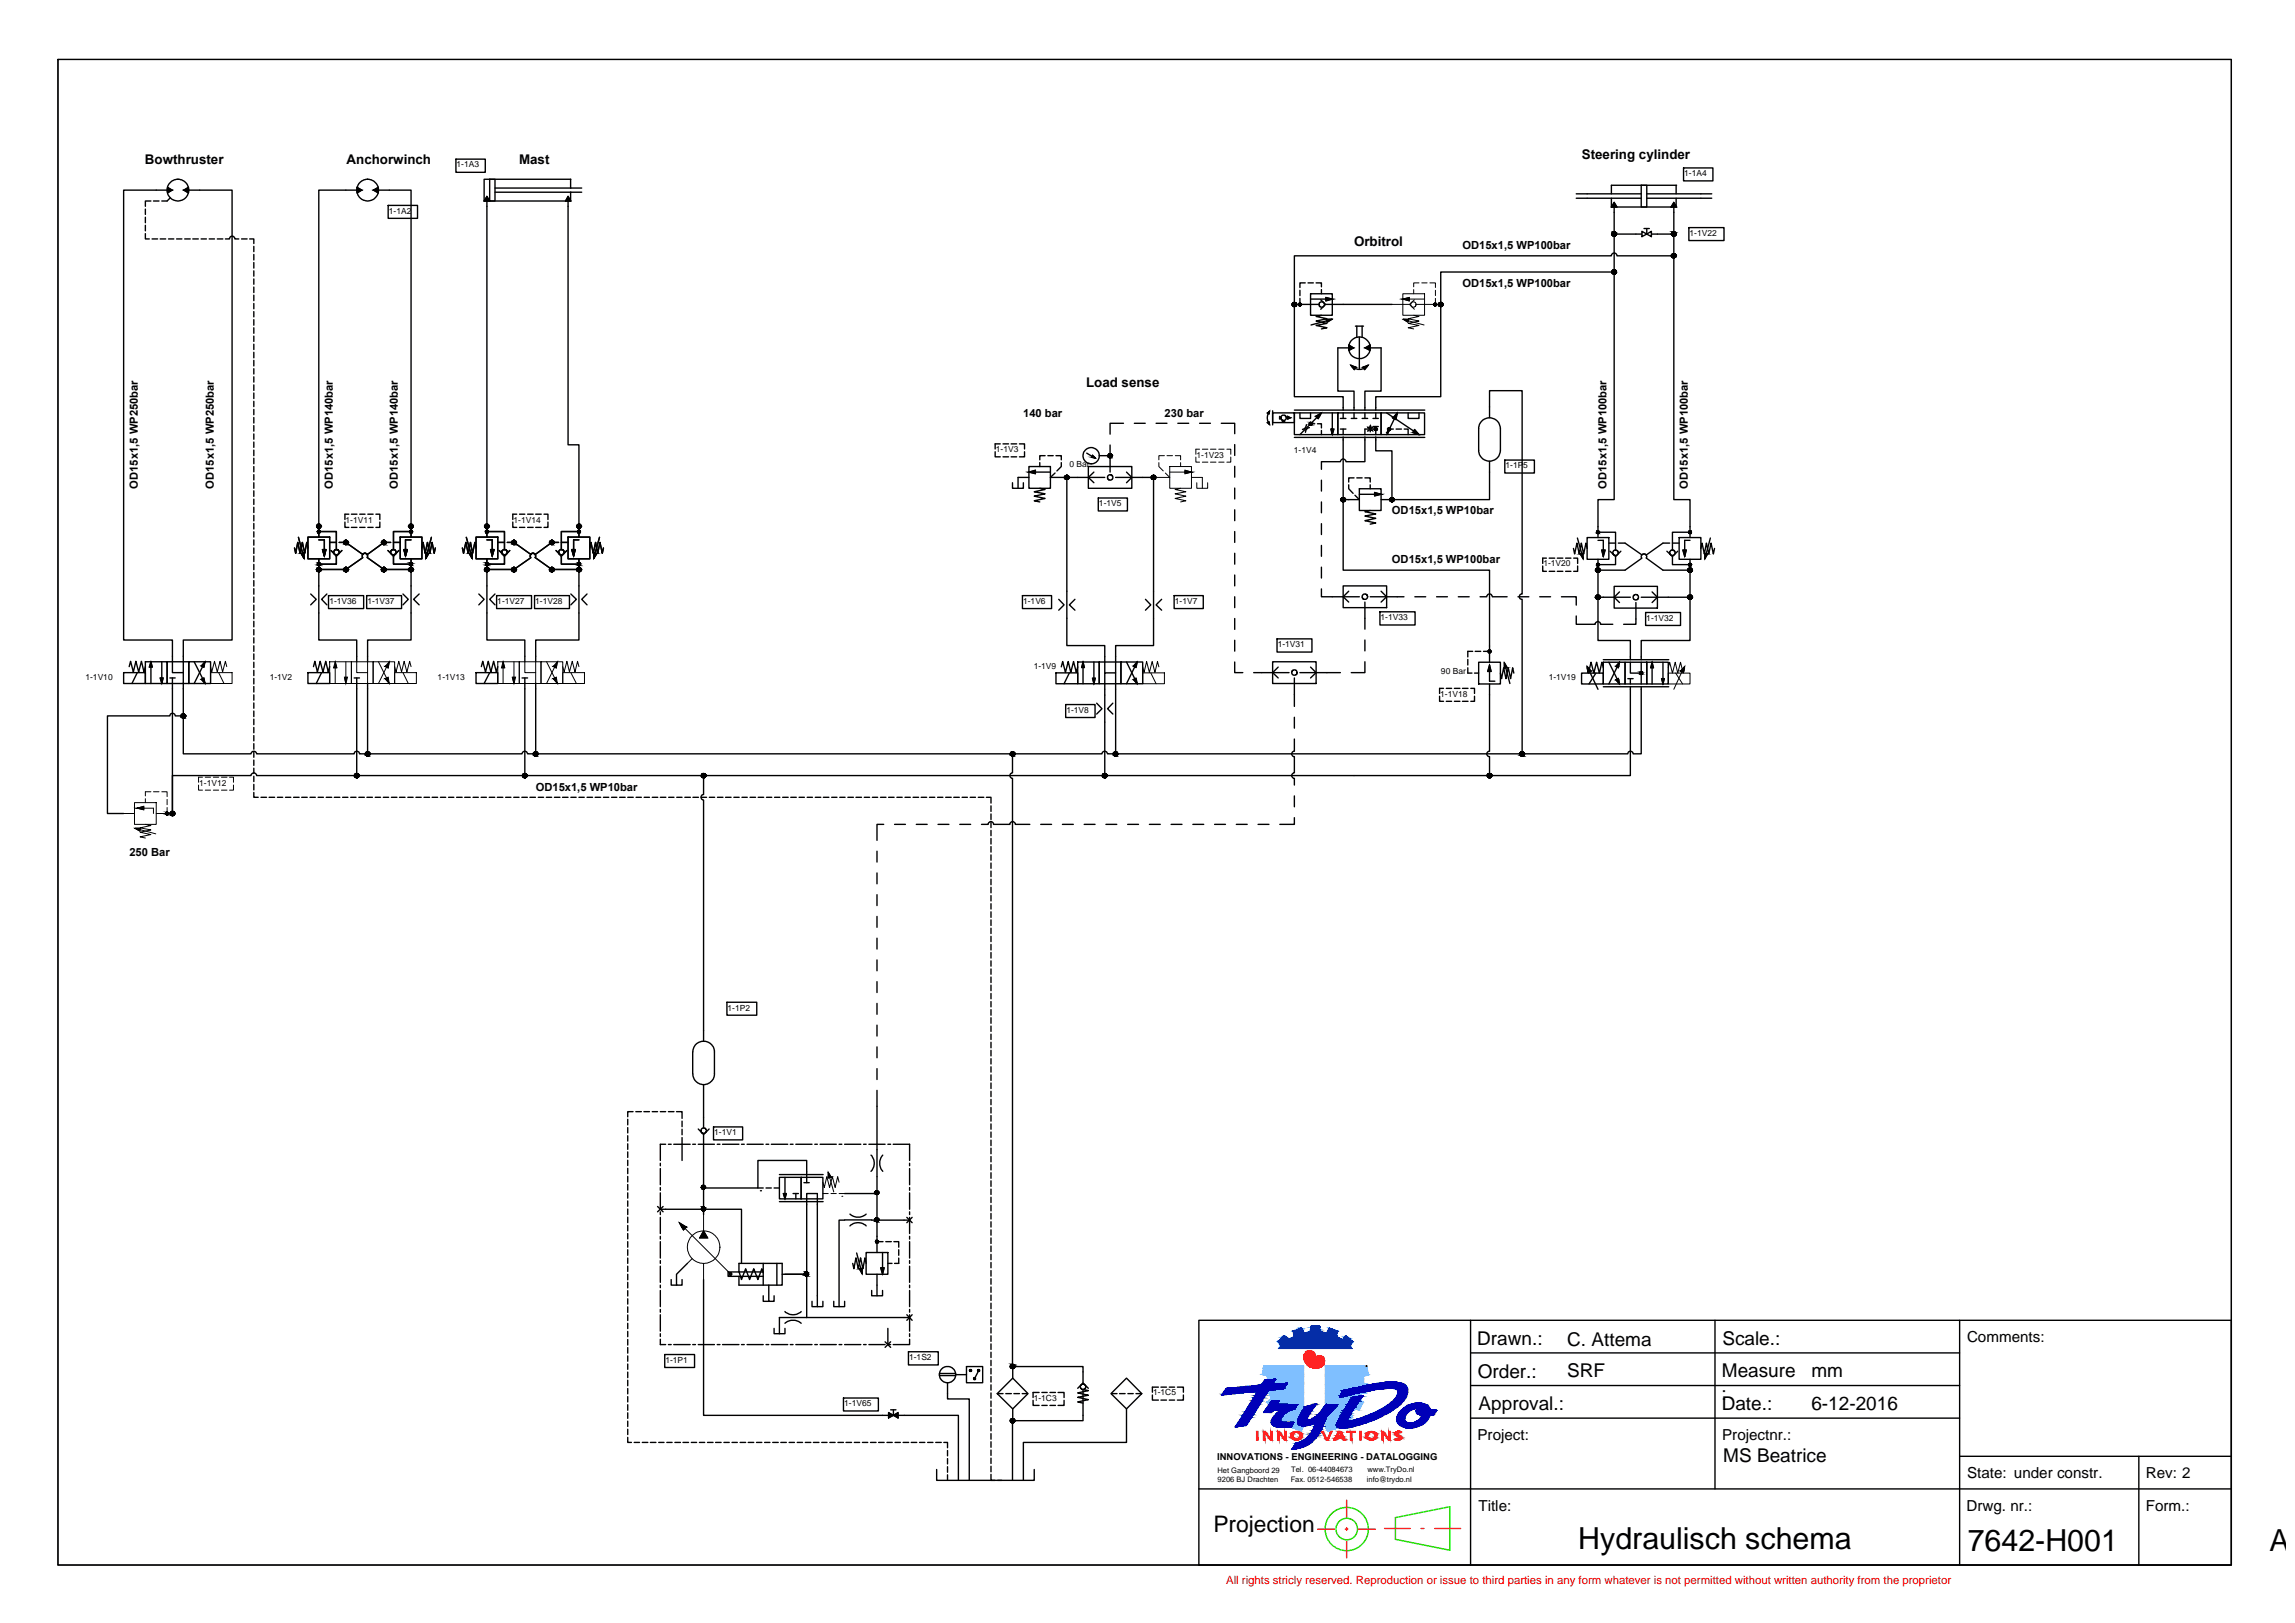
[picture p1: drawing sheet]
<svg xmlns="http://www.w3.org/2000/svg" width="420mm" height="297mm" viewBox="0 0 420 297" stroke-linecap="round" stroke-linejoin="round" font-family="sans-serif">
<defs><g id="words">
<g font-size="5.6">
<text x="289" y="283.4">Hydraulisch schema</text>
<text x="360.2" y="283.9">7642-H001</text>
<text x="415.5" y="283.9">A3</text>
</g>
<text font-size="4.2" x="222.2" y="280.5">Projection</text>
<g font-size="3.5">
<text x="270.5" y="246.1">Drawn.:</text>
<text x="286.9" y="246.4">C. Attema</text>
<text x="315.3" y="246.2">Scale.:</text>
<text x="270.5" y="252.1">Order.:</text>
<text x="286.9" y="252.1">SRF</text>
<text x="315.2" y="256.2">:</text>
<text x="315.2" y="252.1">Measure</text>
<text x="331.6" y="252.1">mm</text>
<text x="270.7" y="258.1">Approval.:</text>
<text x="315.2" y="258.1">Date.:</text>
<text x="331.6" y="258.1">6-12-2016</text>
<text x="315.5" y="267.5">MS Beatrice</text>
</g>
<g font-size="2.8">
<text x="360.1" y="245.7">Comments:</text>
<text x="270.5" y="263.5">Project:</text>
<text x="315.3" y="263.5">Projectnr.:</text>
<text x="360.1" y="270.5">State: under constr.</text>
<text x="392.8" y="270.5">Rev: 2</text>
<text x="270.7" y="276.5">Title:</text>
<text x="360" y="276.5">Drwg. nr.:</text>
<text x="392.8" y="276.5">Form.:</text>
</g>
<g font-size="2.4">
<text x="26.5" y="29.9">Bowthruster</text>
<text x="63.4" y="29.9">Anchorwinch</text>
<text x="95" y="29.9">Mast</text>
<text x="289.6" y="29.1">Steering cylinder</text>
<text x="247.9" y="45">Orbitrol</text>
<text x="198.8" y="70.9">Load sense</text>
</g>
<text font-size="2.1" fill="#f00" x="224.5" y="289.9">All rights stricly reserved. Reproduction or issue to third parties in any form whatever is not permitted without written authority from the proprietor</text>
<g font-size="2">
<text x="267.7" y="45.5">OD15x1,5 WP100bar</text>
<text x="267.7" y="52.5">OD15x1,5 WP100bar</text>
<text x="187.3" y="76.2">140 bar</text>
<text x="213.2" y="76.2">230 bar</text>
<text x="25.2" y="89.4" transform="rotate(-90 25.2 89.4)">OD15x1,5 WP250bar</text>
<text x="39.1" y="89.4" transform="rotate(-90 39.1 89.4)">OD15x1,5 WP250bar</text>
<text x="60.9" y="89.4" transform="rotate(-90 60.9 89.4)">OD15x1,5 WP140bar</text>
<text x="72.8" y="89.4" transform="rotate(-90 72.8 89.4)">OD15x1,5 WP140bar</text>
<text x="294.1" y="89.4" transform="rotate(-90 294.1 89.4)">OD15x1,5 WP100bar</text>
<text x="309" y="89.4" transform="rotate(-90 309 89.4)">OD15x1,5 WP100bar</text>
<text x="254.8" y="94.1">OD15x1,5 WP10bar</text>
<text x="254.8" y="103">OD15x1,5 WP100bar</text>
<text x="98.1" y="144.7">OD15x1,5 WP10bar</text>
<text x="23.7" y="156.6">250 Bar</text>
</g>
<text font-size="1.7" x="222.8" y="267.3">INNOVATIONS - ENGINEERING - DATALOGGING</text>
<g font-size="1.5">
<text x="83.6" y="30.6">1-1A3</text>
<text x="308.3" y="32.3">1-1A4</text>
<text x="71.2" y="39.1">1-1A2</text>
<text x="309.3" y="43.2">1-1V22</text>
<text x="182.3" y="82.8">1-1V3</text>
<text x="219.1" y="83.7">1-1V23</text>
<text x="236.9" y="82.8">1-1V4</text>
<text x="195.8" y="85.5">0 Bar</text>
<text x="275.6" y="85.7">1-1P5</text>
<text x="63.3" y="95.6">1-1V11</text>
<text x="94" y="95.6">1-1V14</text>
<text x="201.2" y="92.7">1-1V5</text>
<text x="282.6" y="103.7">1-1V20</text>
<text x="60.3" y="110.5">1-1V36</text>
<text x="67.3" y="110.5">1-1V37</text>
<text x="91" y="110.5">1-1V27</text>
<text x="98" y="110.5">1-1V28</text>
<text x="187.3" y="110.5">1-1V6</text>
<text x="215.1" y="110.5">1-1V7</text>
<text x="252.8" y="113.5">1-1V33</text>
<text x="301.4" y="113.6">1-1V32</text>
<text x="233.9" y="118.4">1-1V31</text>
<text x="15.6" y="124.4">1-1V10</text>
<text x="49.4" y="124.4">1-1V2</text>
<text x="80.1" y="124.4">1-1V13</text>
<text x="189.3" y="122.4">1-1V9</text>
<text x="263.8" y="123.4">90 Bar</text>
<text x="283.5" y="124.5">1-1V19</text>
<text x="195.2" y="130.5">1-1V8</text>
<text x="263.7" y="127.5">1-1V18</text>
<text x="36.5" y="143.8">1-1V12</text>
<text x="133.2" y="185">1-1P2</text>
<text x="130.8" y="207.8">1-1V1</text>
<text x="121.8" y="249.4">1-1P1</text>
<text x="166.4" y="249">1-1S2</text>
<text x="154.5" y="257.4">1-1V65</text>
<text x="189.3" y="256.4">1-1C3</text>
<text x="211.1" y="255.4">1-1C5</text>
</g>
<g font-size="1.4">
<text x="222.9" y="269.5">Het Gangboord 29</text>
<text x="236.4" y="269.5">Tel. 06-44084673</text>
<text x="250.3" y="269.5">www.TryDo.nl</text>
<text x="222.9" y="271.2">9206 BJ Drachten</text>
<text x="236.3" y="271.1">Fax. 0512-546538</text>
<text x="250.3" y="271.2">info@trydo.nl</text>
</g>
</g></defs>
<!-- layer: 0 -->
<g fill="#000" stroke="#000" stroke-width=".18">
<path d="M89.1 35.9l.5 .9h-1zM104 35.9l.5 .9h-1zM295.5 37l.5 .9h-1zM306.4 37l.5 .9h-1zM236.7 56h.5zM236.8 55.4h.4zM236.9 56.1h.2zM236.9 56.1h.1zM237.9 56h.1zM237.9 55.5h.1zM262.7 56h.1zM263.7 56.1h.1z"/>
<path d="M295.4 43.2h.2zM295.4 50.2h.2zM306.1 42.6h.7zM306.1 43.1h.6zM306.2 43.2h.4zM306.2 47.2h.4zM306.3 46.4h.3zM306.4 42.4h.1zM306.4 46.4h.1zM239.9 77.8h.1zM243.7 78.5h.5l-.3 1zM251.7 78.7h.3z"/>
<path d="M251.8 78.3h.1zM254.2 78.4h.3zM254.2 78.8h.3zM254.3 78.8h.1zM58 96.4h.7zM58 96.2h.7zM58.2 97.5h.3zM58.3 96.7h.1zM58.3 97.5h.1zM63.2 98.9h.2zM63.2 99.7h.2zM70.2 98.9h.2z"/>
<path d="M70.2 99.7h.2zM70.2 98.9h.1zM75.1 97.5h.3zM75.2 95.9h.1zM75.2 97.1h.1zM88.8 96.6h.6zM88.8 96.1h.6zM89.1 96.7h.1zM89.1 97.1h.1zM94 99.7h.1zM94 99.7h.2zM100.8 99h.5z"/>
<path d="M101 99.7h.1zM105.6 96.4h.8zM105.6 96.2h.8zM105.9 97.5h.2zM105.9 95.9h.2zM105.9 96.7h.2zM105.9 96.7h.1zM195 87.1h.6zM195.1 87h.4zM195.2 87h.2zM202.9 83.2h.7zM203 83.1h.5z"/>
<path d="M203.1 83.8h.2zM210.9 87.1h.6zM211 87h.4zM211.1 87h.1zM245.7 91.1h.5zM245.8 91.8h.2zM254.7 91.8h.2zM292.5 97.2h.1zM309.2 97.6h.4zM58 104.5h.7zM58.1 104h.6zM58.1 104.6h.5z"/>
<path d="M58.2 103.9h.4zM58.2 103.5h.3zM58.3 104.6h.1zM58.3 103.5h.1zM59 100.6h.7l-.3 1.2zM63.2 104.6h.2zM70.2 104.6h.2zM70.2 103.8h.1zM73.9 100.6h.7l-.4 1.2zM75 104.6h.4zM75.1 103.9h.3zM75.2 103h.1z"/>
<path d="M75.2 103.5h.1zM75.2 103.8h.1zM88.9 104.6h.4zM89 103.9h.3zM89 103h.3zM89.1 103h.1zM89.1 104.6h.1zM89.8 100.6h.7l-.4 1.2zM94 104.6h.1zM94 104.6h.2zM100.8 104.6h.5zM100.8 103.9h.5z"/>
<path d="M101 104.6h.1zM104.7 100.6h.6l-.3 1.2zM105.6 104.5h.7zM105.7 104h.6zM105.7 104.6h.5zM105.8 103.9h.4zM105.9 103.5h.2zM105.9 104.6h.2zM105.9 104.6h.1zM272.6 119h.1zM292.1 104.4h.8zM292.3 103.5h.5z"/>
<path d="M292.3 104.1h.5zM292.3 104.7h.4zM292.5 108.9h.1zM292.5 104h.1zM292.5 103.1h.1zM293.2 100.7h.7l-.4 1.2zM308.1 100.7h.6l-.3 1.2zM309.1 104.6h.6zM309.3 103.6h.2zM309.3 109.7h.2zM309.3 104.7h.2zM309.4 103.6h.1z"/>
<path d="M309.3 109.7h.1zM309.4 104v-.1zM309.3 104.7h.1zM27.6 121.1l.3 1h-.6zM29.3 124.1h.6l-.3 1zM33.3 130.7h.5zM33.5 130.6h.2zM33.5 131.4h.2zM33.5 131.4h.1zM61.4 121.1l.3 1.1h-.6zM63.1 124h.5l-.3 1.1zM67 137.8h.6z"/>
<path d="M67.1 137.7h.4zM67.2 138.3h.2zM67.2 138.3l.1 .1zM92.1 121.1l.3 1.1h-.6zM93.8 124h.6l-.3 1.1zM97.7 137.9h.8zM97.7 138.2h.7zM97.9 137.6h.3zM98 138.3h.2zM98 137.6h.1zM185.2 137.7h.4zM185.3 137.6h.2z"/>
<path d="M185.3 138.3h.2zM185.3 138.3l.1 .1zM198.3 121.2l.2 1h-.5zM200 124.1h.5l-.2 1zM203.9 137.9h.7zM203.9 138.2h.7zM203.9 138.3h.6zM204.1 137.6h.3zM204.2 138.3h.1zM204.2 137.6h.1zM272.7 121.7l.3 1.2h-.6zM278.5 137.6h.3z"/>
<path d="M278.5 138.3h.3zM278.6 137.6h.1zM300.3 123.4h.4zM300.3 123.4h.3zM300.4 123.4h.2zM302.5 121.2l.2 1h-.5zM304.2 124.2h.5l-.3 1zM31.2 148.8h.7zM31.5 148.5h.2zM31.5 149.3h.2zM31.5 149.3h.1zM65 141.8h.7z"/>
<path d="M65.2 141.6h.2zM65.2 142.3h.2zM65.2 142.3h.1zM96 142.3h.1zM96 142.3h.2zM128.5 141.8h.7zM128.7 141.6h.2zM128.7 142.3h.2zM128.7 142.3h.1zM202 141.7h.6zM202.1 141.6h.3zM202.2 141.6h.1z"/>
<path d="M272.5 141.6h.4zM272.6 142.3h.1zM272.6 142.3h.2zM128.5 217.1h.6zM128.6 217.6h.3zM128.7 217.6h.1zM143.4 218.4h.6l-.3 1zM160.4 218.6h.2zM128.5 221.1h.6zM128.6 221.6h.3zM128.7 221.6h.1zM128.8 225.3l.8 1.3h-1.5z"/>
<path d="M147.3 233h.6zM147.4 233.5h.4zM147.5 232.8h.3zM147.6 233.5h.1zM160.3 227.2h.5zM160.3 227.4h.5zM160.4 227.5h.3zM160.4 223.6h.2zM160.5 227.5h.1zM161.2 232h.7l-.3 1.2zM185.1 250.4h.5zM185.3 259.6h.2z"/>
<path d="M185.3 249.7h.2zM185.3 250.5h.2zM185.3 250.5h.1zM185 260.1h.7zM185.3 260.4h.2zM185.3 260.4h.1z"/>
<path d="M30.7 34.3l.8 .5h-.8zM30.7 34.8v.5l.8-.5z"/>
<path d="M33.6 34.8l.9-.5v.5zM33.6 34.8l.9 .5v-.5z"/>
<path d="M65.4 34.3l.8 .5h-.8zM65.4 34.8v.5l.8-.5z"/>
<path d="M68.4 34.8l.8-.5v.5zM68.4 34.8l.8 .5v-.5z"/>
<path d="M236.9 55.3h.2zM236.9 55.3h.2z"/>
<path d="M236.9 55.3h.2zM236.9 55.3h.2z"/>
<path d="M236.9 55.3l.2 .1zM236.9 55.3l.2 .1z"/>
<path d="M236.9 55.3l.2 .1zM236.9 55.3l.2 .1z"/>
<path d="M236.8 55.4h.3zM236.8 55.4h.3z"/>
<path d="M236.8 56.1h.3zM236.8 56.1h.3z"/>
<path d="M236.8 55.4h.3zM236.8 55.4h.3z"/>
<path d="M236.8 56.1h.3zM236.8 56.1h.3z"/>
<path d="M236.8 55.4h.4zM236.8 55.4h.4z"/>
<path d="M236.8 56.1h.3zM236.8 56.1h.3z"/>
<path d="M236.8 55.4h.4zM236.8 55.4h.4z"/>
<path d="M236.8 56.1h.3zM236.8 56.1h.3z"/>
<path d="M236.8 55.4h.4zM236.8 55.4h.4zM236.7 55.4h.5z"/>
<path d="M236.8 56.1h.4zM236.8 56.1h.3z"/>
<path d="M236.8 55.4h.4zM236.8 55.4h.4zM236.7 55.4h.5z"/>
<path d="M236.8 56.1h.4zM236.8 56.1h.3z"/>
<path d="M236.7 55.4l.6 .1zM236.7 55.4l.6 .1z"/>
<path d="M236.8 56h.4zM236.8 56l.4 .1z"/>
<path d="M236.7 55.4l.6 .1zM236.7 55.4l.6 .1z"/>
<path d="M236.8 56h.4zM236.8 56l.4 .1z"/>
<path d="M236.7 55.5h.6zM236.7 55.5h.6z"/>
<path d="M236.7 55.5h.6zM236.6 55.5h.7z"/>
<path d="M236.7 56h.6zM236.7 56h.6z"/>
<path d="M236.7 56h.6zM236.7 56h.5zM236.7 56h.5z"/>
<path d="M236.7 55.5h.6zM236.7 55.5h.6z"/>
<path d="M236.7 55.5h.6zM236.6 55.5h.7z"/>
<path d="M236.7 56h.6zM236.7 56h.6z"/>
<path d="M236.7 56h.6zM236.7 56h.5zM236.7 56h.5z"/>
<path d="M236.6 55.5h.7zM236.6 55.5h.7z"/>
<path d="M236.6 55.5l.7 .1zM236.6 55.5l.7 .1z"/>
<path d="M236.6 55.9l.7 .1zM236.6 55.9l.7 .1z"/>
<path d="M236.6 56h.7zM236.6 56h.7z"/>
<path d="M236.6 55.5h.7zM236.6 55.5h.7z"/>
<path d="M236.6 55.5l.7 .1zM236.6 55.5l.7 .1z"/>
<path d="M236.6 55.9l.7 .1zM236.6 55.9l.7 .1z"/>
<path d="M236.6 56h.7zM236.6 56h.7z"/>
<path d="M236.6 55.6h.7zM236.6 55.6h.7z"/>
<path d="M236.6 55.6l.7 .1zM236.6 55.6l.7 .1z"/>
<path d="M236.6 55.7h.7zM236.6 55.7h.7zM236.6 55.7h.7zM236.6 55.7h.7z"/>
<path d="M236.6 55.7l.7 .1zM236.6 55.7l.7 .1z"/>
<path d="M236.6 55.8h.7zM236.6 55.8h.7z"/>
<path d="M236.6 55.8h.7zM236.6 55.8h.7z"/>
<path d="M236.6 55.8l.7 .1zM236.6 55.8l.7 .1z"/>
<path d="M236.6 55.9h.7zM236.6 55.9h.7z"/>
<path d="M236.6 55.6h.7zM236.6 55.6h.7z"/>
<path d="M236.6 55.6l.7 .1zM236.6 55.6l.7 .1z"/>
<path d="M236.6 55.7h.7zM236.6 55.7h.7zM236.6 55.7h.7zM236.6 55.7h.7z"/>
<path d="M236.6 55.7l.7 .1zM236.6 55.7l.7 .1z"/>
<path d="M236.6 55.8h.7zM236.6 55.8h.7z"/>
<path d="M236.6 55.8h.7zM236.6 55.8h.7z"/>
<path d="M236.6 55.8l.7 .1zM236.6 55.8l.7 .1z"/>
<path d="M236.6 55.9h.7zM236.6 55.9h.7z"/>
<path d="M237.8 55.9h.3zM237.8 55.9h.3zM237.8 55.9h.3zM237.8 55.9h.3zM237.8 55.9h.3zM237.8 55.9h.4z"/>
<path d="M237.9 55.5h.2zM237.9 55.5h.2zM237.9 55.5h.2zM237.9 55.5h.2zM237.9 55.5h.2zM237.9 55.5h.2z"/>
<path d="M237.9 55.5h.2zM237.9 55.5h.2zM237.8 55.5h.3zM237.8 55.5h.3zM237.8 55.5h.3zM237.8 55.5h.3z"/>
<path d="M237.9 56h.2zM237.9 56h.1zM237.9 56h.1z"/>
<path d="M237.8 55.9h.3zM237.8 55.9l.3 .1zM237.9 56h.2zM237.9 56h.2zM237.9 56h.2zM237.9 56h.2z"/>
<path d="M237.8 55.5h.4zM237.8 55.5h.4z"/>
<path d="M237.8 55.5h.4zM237.8 55.5h.4z"/>
<path d="M237.8 55.5l.4 .1zM237.8 55.5l.4 .1zM237.8 55.6h.4zM237.8 55.6h.4zM237.8 55.6h.4zM237.8 55.6h.4z"/>
<path d="M237.8 55.6h.4zM237.8 55.6h.4zM237.7 55.6h.5zM237.7 55.6h.5zM237.7 55.6h.5zM237.7 55.6h.5z"/>
<path d="M237.8 55.9h.4zM237.8 55.9h.4z"/>
<path d="M237.7 55.6l.5 .1zM237.7 55.6l.5 .1zM237.7 55.7h.5zM237.7 55.7h.5zM237.7 55.7h.5zM237.7 55.7h.5z"/>
<path d="M237.7 55.7h.5zM237.7 55.7h.5zM237.7 55.7h.5zM237.7 55.7h.5zM237.7 55.7h.5zM237.7 55.7h.5z"/>
<path d="M237.7 55.7l.5 .1zM237.7 55.7l.5 .1zM237.7 55.8h.5zM237.7 55.8h.5zM237.7 55.8h.5zM237.7 55.8h.5z"/>
<path d="M237.7 55.8h.5zM237.7 55.8h.5zM237.7 55.8h.5zM237.7 55.8h.5z"/>
<path d="M237.7 55.8h.5zM237.7 55.8h.5zM237.7 55.8h.5zM237.7 55.8h.5zM237.7 55.8h.5zM237.7 55.8h.5z"/>
<path d="M237.7 55.8h.5zM237.7 55.8l.5 .1zM237.8 55.9h.4zM237.8 55.9h.4zM237.8 55.9h.4zM237.8 55.9h.4zM237.8 55.9h.4zM237.8 55.9h.4z"/>
<path d="M242.7 54.4l1.2 .3h-1.2zM242.7 54.7v.4l1.2-.4z"/>
<path d="M242.8 58.5l1.1-.1zM242.8 58.5l.2 .5 .8-.5z"/>
<path d="M256.9 58.4l1 .1zM256.9 58.5l.9 .5 .1-.5z"/>
<path d="M256.8 54.7l1.2-.3v.3zM256.8 54.7l1.2 .4v-.4z"/>
<path d="M262.7 55.5h.1zM262.7 55.5h.1zM262.7 55.5h.1z"/>
<path d="M262.7 55.5h.2zM262.7 55.5h.2zM262.7 55.5h.2zM262.7 55.5h.2zM262.7 55.5h.2zM262.7 55.5h.2z"/>
<path d="M262.7 55.5h.2zM262.7 55.5h.2zM262.6 55.5h.3zM262.6 55.5h.3zM262.6 55.5h.3zM262.6 55.5h.3zM262.6 55.5h.3zM262.6 55.5h.3z"/>
<path d="M262.7 56h.2zM262.7 56h.1zM262.7 56h.1zM262.7 56h.1z"/>
<path d="M262.6 55.5h.4zM262.6 55.5h.4z"/>
<path d="M262.6 55.9h.3zM262.6 55.9l.3 .1zM262.7 56h.2zM262.7 56h.2zM262.7 56h.2zM262.7 56h.2z"/>
<path d="M262.6 55.5l.4 .1zM262.6 55.5l.4 .1zM262.6 55.6h.4zM262.6 55.6h.4zM262.6 55.6h.4zM262.6 55.6h.4z"/>
<path d="M262.6 55.6h.4zM262.5 55.6h.5zM262.5 55.6h.5zM262.5 55.6h.5zM262.5 55.6h.5zM262.5 55.6h.5z"/>
<path d="M262.6 55.9h.4zM262.6 55.9h.3zM262.6 55.9h.3zM262.6 55.9h.3zM262.6 55.9h.3zM262.6 55.9h.3zM262.6 55.9h.3zM262.6 55.9h.3z"/>
<path d="M262.5 55.6l.5 .1zM262.5 55.6l.5 .1zM262.5 55.7h.5zM262.5 55.7h.5zM262.5 55.7h.5zM262.5 55.7h.5z"/>
<path d="M262.5 55.7h.5zM262.5 55.7h.5zM262.5 55.7h.5zM262.5 55.7h.5zM262.5 55.7h.5zM262.5 55.7h.5z"/>
<path d="M262.5 55.7l.5 .1zM262.5 55.7l.5 .1zM262.5 55.8h.5zM262.5 55.8h.5zM262.5 55.8h.5zM262.5 55.8h.5z"/>
<path d="M262.5 55.8h.5zM262.5 55.8h.5zM262.5 55.8h.5zM262.5 55.8h.5z"/>
<path d="M262.5 55.8h.5zM262.5 55.8h.5zM262.5 55.8h.5zM262.5 55.8h.5zM262.5 55.8h.5zM262.5 55.8h.5z"/>
<path d="M262.5 55.8h.5zM262.5 55.8l.5 .1zM262.6 55.9h.4zM262.6 55.9h.4zM262.6 55.9h.4zM262.6 55.9h.4zM262.6 55.9h.4zM262.6 55.9h.4z"/>
<path d="M263.7 55.3h.1zM263.7 55.3h.1z"/>
<path d="M263.7 55.3h.1zM263.7 55.3h.1z"/>
<path d="M263.7 55.3l.2 .1zM263.7 55.3l.2 .1z"/>
<path d="M263.7 55.3l.2 .1zM263.7 55.3l.2 .1z"/>
<path d="M263.6 55.4h.3zM263.6 55.4h.3z"/>
<path d="M263.6 56.1h.3zM263.6 56.1h.2z"/>
<path d="M263.6 55.4h.3zM263.6 55.4h.3z"/>
<path d="M263.6 56.1h.3zM263.6 56.1h.2z"/>
<path d="M263.6 55.4h.4zM263.6 55.4h.4z"/>
<path d="M263.6 56.1h.3zM263.6 56.1h.3z"/>
<path d="M263.6 55.4h.4zM263.6 55.4h.4z"/>
<path d="M263.6 56.1h.3zM263.6 56.1h.3z"/>
<path d="M263.6 55.4h.4zM263.6 55.4h.4z"/>
<path d="M263.6 55.4h.4zM263.5 55.4h.5z"/>
<path d="M263.6 56l.4 .1zM263.6 56l.4 .1z"/>
<path d="M263.6 56.1h.4zM263.6 56.1h.3z"/>
<path d="M263.6 55.4h.4zM263.6 55.4h.4z"/>
<path d="M263.6 55.4h.4zM263.5 55.4h.5z"/>
<path d="M263.6 56l.4 .1zM263.6 56l.4 .1z"/>
<path d="M263.6 56.1h.4zM263.6 56.1h.3z"/>
<path d="M263.5 55.4l.6 .1zM263.5 55.4l.6 .1z"/>
<path d="M263.5 56h.5zM263.5 56h.5z"/>
<path d="M263.5 55.4l.6 .1zM263.5 55.4l.6 .1z"/>
<path d="M263.5 56h.5zM263.5 56h.5z"/>
<path d="M263.5 55.5h.6zM263.5 55.5h.6z"/>
<path d="M263.5 55.5h.6zM263.4 55.5h.7z"/>
<path d="M263.5 56h.6zM263.5 56h.6z"/>
<path d="M263.5 56h.6zM263.5 56h.5z"/>
<path d="M263.5 55.5h.6zM263.5 55.5h.6z"/>
<path d="M263.5 55.5h.6zM263.4 55.5h.7z"/>
<path d="M263.5 56h.6zM263.5 56h.6z"/>
<path d="M263.5 56h.6zM263.5 56h.5z"/>
<path d="M263.4 55.5h.7zM263.4 55.5h.7z"/>
<path d="M263.4 55.5l.7 .1zM263.4 55.5l.7 .1z"/>
<path d="M263.4 55.9l.7 .1zM263.4 55.9l.7 .1z"/>
<path d="M263.4 56h.7zM263.4 56h.7z"/>
<path d="M263.4 55.5h.7zM263.4 55.5h.7z"/>
<path d="M263.4 55.5l.7 .1zM263.4 55.5l.7 .1z"/>
<path d="M263.4 55.9l.7 .1zM263.4 55.9l.7 .1z"/>
<path d="M263.4 56h.7zM263.4 56h.7z"/>
<path d="M263.4 55.6h.7zM263.4 55.6h.7z"/>
<path d="M263.4 55.6l.7 .1zM263.4 55.6l.7 .1z"/>
<path d="M263.4 55.7h.7zM263.4 55.7h.7zM263.4 55.7h.7zM263.4 55.7h.7z"/>
<path d="M263.4 55.7l.7 .1zM263.4 55.7l.7 .1z"/>
<path d="M263.4 55.8h.7zM263.4 55.8h.7z"/>
<path d="M263.4 55.8h.7zM263.4 55.8h.7z"/>
<path d="M263.4 55.8l.7 .1zM263.4 55.8l.7 .1z"/>
<path d="M263.4 55.9h.7zM263.4 55.9h.7z"/>
<path d="M263.4 55.6h.7zM263.4 55.6h.7z"/>
<path d="M263.4 55.6l.7 .1zM263.4 55.6l.7 .1z"/>
<path d="M263.4 55.7h.7zM263.4 55.7h.7zM263.4 55.7h.7zM263.4 55.7h.7z"/>
<path d="M263.4 55.7l.7 .1zM263.4 55.7l.7 .1z"/>
<path d="M263.4 55.8h.7zM263.4 55.8h.7z"/>
<path d="M263.4 55.8h.7zM263.4 55.8h.7z"/>
<path d="M263.4 55.8l.7 .1zM263.4 55.8l.7 .1z"/>
<path d="M263.4 55.9h.7zM263.4 55.9h.7z"/>
<path d="M295.5 42.4l.1 .1zM295.5 42.4l.1 .1z"/>
<path d="M295.5 49.4h.1zM295.4 49.4h.2z"/>
<path d="M295.5 42.4l.1 .1zM295.5 42.4l.1 .1z"/>
<path d="M295.5 49.4h.1zM295.4 49.4h.2z"/>
<path d="M295.5 42.4l.1 .1zM295.5 42.4l.1 .1z"/>
<path d="M295.5 49.4h.1zM295.4 49.4h.2z"/>
<path d="M295.4 42.5h.2zM295.4 42.5h.2z"/>
<path d="M295.4 49.4h.2zM295.4 49.4h.2z"/>
<path d="M295.4 42.5h.2zM295.4 42.5h.2z"/>
<path d="M295.4 49.4h.2zM295.4 49.4h.2z"/>
<path d="M295.4 42.5h.2zM295.4 42.5h.2z"/>
<path d="M295.4 49.4h.2zM295.4 49.4h.2z"/>
<path d="M295.4 42.5h.3zM295.3 42.5h.4z"/>
<path d="M295.4 43.2h.2zM295.4 43.2h.2z"/>
<path d="M295.4 49.4h.3zM295.3 49.4h.4z"/>
<path d="M295.4 50.2h.2zM295.4 50.2h.2z"/>
<path d="M295.4 42.5h.3zM295.3 42.5h.4z"/>
<path d="M295.4 43.2h.2zM295.4 43.2h.2z"/>
<path d="M295.4 49.4h.3zM295.3 49.4h.4z"/>
<path d="M295.4 50.2h.2zM295.4 50.2h.2z"/>
<path d="M295.4 42.5h.3zM295.3 42.5h.4z"/>
<path d="M295.4 43.2h.2zM295.4 43.2h.2z"/>
<path d="M295.4 49.4h.3zM295.3 49.4h.4z"/>
<path d="M295.4 50.2h.2zM295.4 50.2h.2z"/>
<path d="M295.3 42.5h.4zM295.3 42.5h.4zM295.3 42.5h.4zM295.3 42.5h.4z"/>
<path d="M295.3 43.2h.4zM295.3 43.2h.3z"/>
<path d="M295.3 49.4h.4zM295.3 49.4h.4zM295.3 49.4h.4zM295.3 49.4h.4z"/>
<path d="M295.3 50.1h.4zM295.3 50.1l.3 .1z"/>
<path d="M295.3 42.5h.4zM295.3 42.5h.4zM295.3 42.5h.4zM295.3 42.5h.4z"/>
<path d="M295.3 43.2h.4zM295.3 43.2h.3z"/>
<path d="M295.3 49.4h.4zM295.3 49.4h.4zM295.3 49.4h.4zM295.3 49.4h.4z"/>
<path d="M295.3 50.1h.4zM295.3 50.1l.3 .1z"/>
<path d="M295.3 42.5h.4zM295.3 42.5h.4zM295.3 42.5h.4zM295.3 42.5h.4z"/>
<path d="M295.3 43.2h.4zM295.3 43.2h.3z"/>
<path d="M295.3 49.4h.4zM295.3 49.4h.4zM295.3 49.4h.4zM295.3 49.4h.4z"/>
<path d="M295.3 50.1h.4zM295.3 50.1l.3 .1z"/>
<path d="M295.3 42.5h.5zM295.3 42.5h.5z"/>
<path d="M295.3 43.1l.4 .1zM295.3 43.1l.4 .1z"/>
<path d="M295.3 43.2h.4zM295.3 43.2h.4z"/>
<path d="M295.3 49.4l.5 .1zM295.3 49.4l.5 .1z"/>
<path d="M295.3 50.1h.4zM295.3 50.1h.4z"/>
<path d="M295.3 50.1h.4zM295.3 50.1h.4z"/>
<path d="M295.3 42.5h.5zM295.3 42.5h.5z"/>
<path d="M295.3 43.1l.4 .1zM295.3 43.1l.4 .1z"/>
<path d="M295.3 43.2h.4zM295.3 43.2h.4z"/>
<path d="M295.3 49.4l.5 .1zM295.3 49.4l.5 .1z"/>
<path d="M295.3 50.1h.4zM295.3 50.1h.4z"/>
<path d="M295.3 50.1h.4zM295.3 50.1h.4z"/>
<path d="M295.3 42.5h.5zM295.3 42.5h.5z"/>
<path d="M295.3 43.1l.4 .1zM295.3 43.1l.4 .1z"/>
<path d="M295.3 43.2h.4zM295.3 43.2h.4z"/>
<path d="M295.3 49.4l.5 .1zM295.3 49.4l.5 .1z"/>
<path d="M295.3 50.1h.4zM295.3 50.1h.4z"/>
<path d="M295.3 50.1h.4zM295.3 50.1h.4z"/>
<path d="M295.3 42.5h.5zM295.2 42.5h.6z"/>
<path d="M295.3 43.1h.5zM295.3 43.1h.4z"/>
<path d="M295.3 49.5h.5zM295.2 49.5h.6z"/>
<path d="M295.3 50.1h.5zM295.3 50.1h.4z"/>
<path d="M295.3 42.5h.5zM295.2 42.5h.6z"/>
<path d="M295.3 43.1h.5zM295.3 43.1h.4z"/>
<path d="M295.3 49.5h.5zM295.2 49.5h.6z"/>
<path d="M295.3 50.1h.5zM295.3 50.1h.4z"/>
<path d="M295.3 42.5h.5zM295.2 42.5h.6z"/>
<path d="M295.3 43.1h.5zM295.3 43.1h.4z"/>
<path d="M295.3 49.5h.5zM295.2 49.5h.6z"/>
<path d="M295.3 50.1h.5zM295.3 50.1h.4z"/>
<path d="M295.2 42.5l.6 .1zM295.2 42.5l.6 .1z"/>
<path d="M295.2 42.6h.7zM295.2 42.6h.7zM295.2 42.6h.7zM295.2 42.6h.7z"/>
<path d="M295.2 43.1h.6zM295.2 43.1h.6z"/>
<path d="M295.2 49.5h.6zM295.2 49.5h.6z"/>
<path d="M295.2 49.5l.7 .1zM295.2 49.5l.7 .1z"/>
<path d="M295.2 50h.6zM295.2 50l.6 .1z"/>
<path d="M295.2 42.5l.6 .1zM295.2 42.5l.6 .1z"/>
<path d="M295.2 42.6h.7zM295.2 42.6h.7zM295.2 42.6h.7zM295.2 42.6h.7z"/>
<path d="M295.2 43.1h.6zM295.2 43.1h.6z"/>
<path d="M295.2 49.5h.6zM295.2 49.5h.6z"/>
<path d="M295.2 49.5l.7 .1zM295.2 49.5l.7 .1z"/>
<path d="M295.2 50h.6zM295.2 50l.6 .1z"/>
<path d="M295.2 42.5l.6 .1zM295.2 42.5l.6 .1z"/>
<path d="M295.2 42.6h.7zM295.2 42.6h.7zM295.2 42.6h.7zM295.2 42.6h.7z"/>
<path d="M295.2 43.1h.6zM295.2 43.1h.6z"/>
<path d="M295.2 49.5h.6zM295.2 49.5h.6z"/>
<path d="M295.2 49.5l.7 .1zM295.2 49.5l.7 .1z"/>
<path d="M295.2 50h.6zM295.2 50l.6 .1z"/>
<path d="M295.2 42.6l.7 .1zM295.2 42.6l.7 .1z"/>
<path d="M295.2 43l.7 .1zM295.2 43l.7 .1z"/>
<path d="M295.2 43.1h.7zM295.2 43.1h.6zM295.2 43.1h.6zM295.2 43.1h.6z"/>
<path d="M295.2 49.6h.7zM295.2 49.6h.7z"/>
<path d="M295.2 49.6h.7zM295.1 49.6h.8z"/>
<path d="M295.2 50h.7zM295.2 50h.7z"/>
<path d="M295.2 50h.7zM295.2 50h.6zM295.2 50h.6zM295.2 50h.6z"/>
<path d="M295.2 42.6l.7 .1zM295.2 42.6l.7 .1z"/>
<path d="M295.2 43l.7 .1zM295.2 43l.7 .1z"/>
<path d="M295.2 43.1h.7zM295.2 43.1h.6zM295.2 43.1h.6zM295.2 43.1h.6z"/>
<path d="M295.2 49.6h.7zM295.2 49.6h.7z"/>
<path d="M295.2 49.6h.7zM295.1 49.6h.8z"/>
<path d="M295.2 50h.7zM295.2 50h.7z"/>
<path d="M295.2 50h.7zM295.2 50h.6zM295.2 50h.6zM295.2 50h.6z"/>
<path d="M295.2 42.6l.7 .1zM295.2 42.6l.7 .1z"/>
<path d="M295.2 43l.7 .1zM295.2 43l.7 .1z"/>
<path d="M295.2 43.1h.7zM295.2 43.1h.6zM295.2 43.1h.6zM295.2 43.1h.6z"/>
<path d="M295.2 49.6h.7zM295.2 49.6h.7z"/>
<path d="M295.2 49.6h.7zM295.1 49.6h.8z"/>
<path d="M295.2 50h.7zM295.2 50h.7z"/>
<path d="M295.2 50h.7zM295.2 50h.6zM295.2 50h.6zM295.2 50h.6z"/>
<path d="M295.1 42.7h.8zM295.1 42.7h.8z"/>
<path d="M295.1 42.7l.8 .1zM295.1 42.7l.8 .1z"/>
<path d="M295.1 42.8h.8zM295.1 42.8h.8z"/>
<path d="M295.1 42.8h.8zM295.1 42.8h.8z"/>
<path d="M295.1 42.8l.8 .1zM295.1 42.8l.8 .1z"/>
<path d="M295.1 42.9h.8zM295.1 42.9h.8zM295.1 42.9h.8zM295.1 42.9h.8z"/>
<path d="M295.1 42.9l.8 .1zM295.1 42.9l.8 .1z"/>
<path d="M295.1 43h.8zM295.1 43h.8z"/>
<path d="M295.1 49.6l.8 .1zM295.1 49.6l.8 .1z"/>
<path d="M295.1 49.7h.8zM295.1 49.7h.8z"/>
<path d="M295.1 49.7h.8zM295.1 49.7h.8z"/>
<path d="M295.1 49.7l.8 .1zM295.1 49.7l.8 .1z"/>
<path d="M295.1 49.8h.8zM295.1 49.8h.8z"/>
<path d="M295.1 49.8l.8 .1zM295.1 49.8l.8 .1zM295.1 49.9h.8zM295.1 49.9h.8z"/>
<path d="M295.1 49.9h.8zM295.1 49.9h.8z"/>
<path d="M295.1 49.9h.8zM295.1 49.9l.8 .1z"/>
<path d="M295.1 42.7h.8zM295.1 42.7h.8z"/>
<path d="M295.1 42.7l.8 .1zM295.1 42.7l.8 .1z"/>
<path d="M295.1 42.8h.8zM295.1 42.8h.8z"/>
<path d="M295.1 42.8h.8zM295.1 42.8h.8z"/>
<path d="M295.1 42.8l.8 .1zM295.1 42.8l.8 .1z"/>
<path d="M295.1 42.9h.8zM295.1 42.9h.8zM295.1 42.9h.8zM295.1 42.9h.8z"/>
<path d="M295.1 42.9l.8 .1zM295.1 42.9l.8 .1z"/>
<path d="M295.1 43h.8zM295.1 43h.8z"/>
<path d="M295.1 49.6l.8 .1zM295.1 49.6l.8 .1z"/>
<path d="M295.1 49.7h.8zM295.1 49.7h.8z"/>
<path d="M295.1 49.7h.8zM295.1 49.7h.8z"/>
<path d="M295.1 49.7l.8 .1zM295.1 49.7l.8 .1z"/>
<path d="M295.1 49.8h.8zM295.1 49.8h.8z"/>
<path d="M295.1 49.8l.8 .1zM295.1 49.8l.8 .1zM295.1 49.9h.8zM295.1 49.9h.8z"/>
<path d="M295.1 49.9h.8zM295.1 49.9h.8z"/>
<path d="M295.1 49.9h.8zM295.1 49.9l.8 .1z"/>
<path d="M295.1 42.7h.8zM295.1 42.7h.8z"/>
<path d="M295.1 42.7l.8 .1zM295.1 42.7l.8 .1z"/>
<path d="M295.1 42.8h.8zM295.1 42.8h.8z"/>
<path d="M295.1 42.8h.8zM295.1 42.8h.8z"/>
<path d="M295.1 42.8l.8 .1zM295.1 42.8l.8 .1z"/>
<path d="M295.1 42.9h.8zM295.1 42.9h.8zM295.1 42.9h.8zM295.1 42.9h.8z"/>
<path d="M295.1 42.9l.8 .1zM295.1 42.9l.8 .1z"/>
<path d="M295.1 43h.8zM295.1 43h.8z"/>
<path d="M295.1 49.6l.8 .1zM295.1 49.6l.8 .1z"/>
<path d="M295.1 49.7h.8zM295.1 49.7h.8z"/>
<path d="M295.1 49.7h.8zM295.1 49.7h.8z"/>
<path d="M295.1 49.7l.8 .1zM295.1 49.7l.8 .1z"/>
<path d="M295.1 49.8h.8zM295.1 49.8h.8z"/>
<path d="M295.1 49.8l.8 .1zM295.1 49.8l.8 .1zM295.1 49.9h.8zM295.1 49.9h.8z"/>
<path d="M295.1 49.9h.8zM295.1 49.9h.8z"/>
<path d="M295.1 49.9h.8zM295.1 49.9l.8 .1z"/>
<path d="M306.4 42.4l.1 .1zM306.4 42.4l.1 .1z"/>
<path d="M306.4 42.4l.1 .1zM306.4 42.4l.1 .1z"/>
<path d="M306.4 42.4l.1 .1zM306.4 42.4l.1 .1z"/>
<path d="M306.4 42.5h.2zM306.3 42.5h.3z"/>
<path d="M306.4 43.2h.1zM306.4 43.2h.1zM306.4 43.2h.1z"/>
<path d="M306.4 46.4h.1zM306.4 46.4h.1z"/>
<path d="M306.4 46.4h.2zM306.4 46.4h.2z"/>
<path d="M306.4 47.2h.1zM306.4 47.2h.1zM306.4 47.2h.1z"/>
<path d="M306.4 42.5h.2zM306.3 42.5h.3z"/>
<path d="M306.4 43.2h.1zM306.4 43.2h.1zM306.4 43.2h.1z"/>
<path d="M306.4 46.4h.1zM306.4 46.4h.1z"/>
<path d="M306.4 46.4h.2zM306.4 46.4h.2z"/>
<path d="M306.4 47.2h.1zM306.4 47.2h.1zM306.4 47.2h.1z"/>
<path d="M306.4 42.5h.2zM306.3 42.5h.3z"/>
<path d="M306.4 43.2h.1zM306.4 43.2h.1zM306.4 43.2h.1z"/>
<path d="M306.4 46.4h.1zM306.4 46.4h.1z"/>
<path d="M306.4 46.4h.2zM306.4 46.4h.2z"/>
<path d="M306.4 47.2h.1zM306.4 47.2h.1zM306.4 47.2h.1z"/>
<path d="M306.3 42.5h.3zM306.3 42.5h.3z"/>
<path d="M306.3 43.2h.3zM306.3 43.2h.2z"/>
<path d="M306.3 46.4h.3zM306.3 46.4h.3zM306.2 46.4h.4z"/>
<path d="M306.3 47.2h.3zM306.3 47.2h.2z"/>
<path d="M306.3 42.5h.3zM306.3 42.5h.3z"/>
<path d="M306.3 43.2h.3zM306.3 43.2h.2z"/>
<path d="M306.3 46.4h.3zM306.3 46.4h.3zM306.2 46.4h.4z"/>
<path d="M306.3 47.2h.3zM306.3 47.2h.2z"/>
<path d="M306.3 42.5h.3zM306.3 42.5h.3z"/>
<path d="M306.3 43.2h.3zM306.3 43.2h.2z"/>
<path d="M306.3 46.4h.3zM306.3 46.4h.3zM306.2 46.4h.4z"/>
<path d="M306.3 47.2h.3zM306.3 47.2h.2z"/>
<path d="M306.3 42.5h.3zM306.3 42.5h.3z"/>
<path d="M306.2 42.5h.4zM306.2 42.5h.4z"/>
<path d="M306.3 43.2h.3zM306.3 43.2h.3z"/>
<path d="M306.2 46.4l.4 .1zM306.2 46.4l.4 .1z"/>
<path d="M306.3 47.2h.3zM306.3 47.2h.3z"/>
<path d="M306.3 42.5h.3zM306.3 42.5h.3z"/>
<path d="M306.2 42.5h.4zM306.2 42.5h.4z"/>
<path d="M306.3 43.2h.3zM306.3 43.2h.3z"/>
<path d="M306.2 46.4l.4 .1zM306.2 46.4l.4 .1z"/>
<path d="M306.3 47.2h.3zM306.3 47.2h.3z"/>
<path d="M306.3 42.5h.3zM306.3 42.5h.3z"/>
<path d="M306.2 42.5h.4zM306.2 42.5h.4z"/>
<path d="M306.3 43.2h.3zM306.3 43.2h.3z"/>
<path d="M306.2 46.4l.4 .1zM306.2 46.4l.4 .1z"/>
<path d="M306.3 47.2h.3zM306.3 47.2h.3z"/>
<path d="M306.2 42.5h.5zM306.2 42.5h.5z"/>
<path d="M306.2 43.1h.4zM306.2 43.1h.5z"/>
<path d="M306.2 43.1h.4zM306.2 43.1l.4 .1zM306.2 43.2h.4z"/>
<path d="M306.2 47.1h.4zM306.2 47.1h.5z"/>
<path d="M306.2 47.1h.4zM306.2 47.1l.4 .1zM306.2 47.2h.4z"/>
<path d="M306.2 42.5h.5zM306.2 42.5h.5z"/>
<path d="M306.2 43.1h.4zM306.2 43.1h.5z"/>
<path d="M306.2 43.1h.4zM306.2 43.1l.4 .1zM306.2 43.2h.4z"/>
<path d="M306.2 47.1h.4zM306.2 47.1h.5z"/>
<path d="M306.2 47.1h.4zM306.2 47.1l.4 .1zM306.2 47.2h.4z"/>
<path d="M306.2 42.5h.5zM306.2 42.5h.5z"/>
<path d="M306.2 43.1h.4zM306.2 43.1h.5z"/>
<path d="M306.2 43.1h.4zM306.2 43.1l.4 .1zM306.2 43.2h.4z"/>
<path d="M306.2 47.1h.4zM306.2 47.1h.5z"/>
<path d="M306.2 47.1h.4zM306.2 47.1l.4 .1zM306.2 47.2h.4z"/>
<path d="M306.2 42.5h.5zM306.1 42.5h.6z"/>
<path d="M306.2 46.5h.5zM306.2 46.5h.5z"/>
<path d="M306.2 46.5h.5zM306.2 46.5h.5z"/>
<path d="M306.2 42.5h.5zM306.1 42.5h.6z"/>
<path d="M306.2 46.5h.5zM306.2 46.5h.5z"/>
<path d="M306.2 46.5h.5zM306.2 46.5h.5z"/>
<path d="M306.2 42.5h.5zM306.1 42.5h.6z"/>
<path d="M306.2 46.5h.5zM306.2 46.5h.5z"/>
<path d="M306.2 46.5h.5zM306.2 46.5h.5z"/>
<path d="M306.1 42.5l.6 .1zM306.1 42.5l.6 .1z"/>
<path d="M306.1 42.6h.7zM306.1 42.6h.7zM306.1 42.6h.7z"/>
<path d="M306.1 43.1h.6zM306.1 43.1h.6z"/>
<path d="M306.1 46.5l.6 .1zM306.1 46.5l.6 .1z"/>
<path d="M306.1 47h.6zM306.1 47h.7z"/>
<path d="M306.1 47l.6 .1zM306.1 47l.6 .1z"/>
<path d="M306.1 47.1h.6zM306.1 47.1h.6z"/>
<path d="M306.1 42.5l.6 .1zM306.1 42.5l.6 .1z"/>
<path d="M306.1 42.6h.7zM306.1 42.6h.7zM306.1 42.6h.7z"/>
<path d="M306.1 43.1h.6zM306.1 43.1h.6z"/>
<path d="M306.1 46.5l.6 .1zM306.1 46.5l.6 .1z"/>
<path d="M306.1 47h.6zM306.1 47h.7z"/>
<path d="M306.1 47l.6 .1zM306.1 47l.6 .1z"/>
<path d="M306.1 47.1h.6zM306.1 47.1h.6z"/>
<path d="M306.1 42.5l.6 .1zM306.1 42.5l.6 .1z"/>
<path d="M306.1 42.6h.7zM306.1 42.6h.7zM306.1 42.6h.7z"/>
<path d="M306.1 43.1h.6zM306.1 43.1h.6z"/>
<path d="M306.1 46.5l.6 .1zM306.1 46.5l.6 .1z"/>
<path d="M306.1 47h.6zM306.1 47h.7z"/>
<path d="M306.1 47l.6 .1zM306.1 47l.6 .1z"/>
<path d="M306.1 47.1h.6zM306.1 47.1h.6z"/>
<path d="M306.1 42.6l.7 .1zM306.1 42.6l.7 .1z"/>
<path d="M306.1 42.7h.7zM306.1 42.7h.7z"/>
<path d="M306.1 43h.7zM306.1 43h.7z"/>
<path d="M306.1 43l.7 .1zM306.1 43l.7 .1z"/>
<path d="M306.1 43.1h.7zM306.1 43.1h.6zM306.1 43.1h.6z"/>
<path d="M306.1 46.6h.7zM306.1 46.6h.7z"/>
<path d="M306.1 46.6h.7zM306.1 46.6h.7z"/>
<path d="M306.1 46.6l.7 .1zM306.1 46.6l.7 .1z"/>
<path d="M306.1 46.7h.7zM306.1 46.7h.7z"/>
<path d="M306.1 46.9l.7 .1zM306.1 46.9l.7 .1z"/>
<path d="M306.1 47h.7zM306.1 47h.7z"/>
<path d="M306.1 42.6l.7 .1zM306.1 42.6l.7 .1z"/>
<path d="M306.1 42.7h.7zM306.1 42.7h.7z"/>
<path d="M306.1 43h.7zM306.1 43h.7z"/>
<path d="M306.1 43l.7 .1zM306.1 43l.7 .1z"/>
<path d="M306.1 43.1h.7zM306.1 43.1h.6zM306.1 43.1h.6z"/>
<path d="M306.1 46.6h.7zM306.1 46.6h.7z"/>
<path d="M306.1 46.6h.7zM306.1 46.6h.7z"/>
<path d="M306.1 46.6l.7 .1zM306.1 46.6l.7 .1z"/>
<path d="M306.1 46.7h.7zM306.1 46.7h.7z"/>
<path d="M306.1 46.9l.7 .1zM306.1 46.9l.7 .1z"/>
<path d="M306.1 47h.7zM306.1 47h.7z"/>
<path d="M306.1 42.6l.7 .1zM306.1 42.6l.7 .1z"/>
<path d="M306.1 42.7h.7zM306.1 42.7h.7z"/>
<path d="M306.1 43h.7zM306.1 43h.7z"/>
<path d="M306.1 43l.7 .1zM306.1 43l.7 .1z"/>
<path d="M306.1 43.1h.7zM306.1 43.1h.6zM306.1 43.1h.6z"/>
<path d="M306.1 46.6h.7zM306.1 46.6h.7z"/>
<path d="M306.1 46.6h.7zM306.1 46.6h.7z"/>
<path d="M306.1 46.6l.7 .1zM306.1 46.6l.7 .1z"/>
<path d="M306.1 46.7h.7zM306.1 46.7h.7z"/>
<path d="M306.1 46.9l.7 .1zM306.1 46.9l.7 .1z"/>
<path d="M306.1 47h.7zM306.1 47h.7z"/>
<path d="M306.1 42.7l.7 .1zM306.1 42.7l.7 .1z"/>
<path d="M306.1 42.8h.7zM306.1 42.8h.7z"/>
<path d="M306 42.8h.8zM306 42.8h.8z"/>
<path d="M306 42.8l.8 .1zM306 42.8l.8 .1z"/>
<path d="M306 42.9h.8zM306 42.9h.8zM306.1 42.9h.7zM306.1 42.9h.7z"/>
<path d="M306.1 42.9h.7zM306.1 42.9l.7 .1z"/>
<path d="M306.1 46.7h.7zM306.1 46.7h.7z"/>
<path d="M306.1 46.7l.7 .1zM306.1 46.7l.7 .1z"/>
<path d="M306 46.8h.8zM306 46.8h.8zM306 46.8h.8zM306 46.8h.8z"/>
<path d="M306 46.8l.8 .1zM306 46.8l.8 .1z"/>
<path d="M306.1 46.9h.7zM306.1 46.9h.7z"/>
<path d="M306.1 46.9h.7zM306.1 46.9h.7z"/>
<path d="M306.1 42.7l.7 .1zM306.1 42.7l.7 .1z"/>
<path d="M306.1 42.8h.7zM306.1 42.8h.7z"/>
<path d="M306 42.8h.8zM306 42.8h.8z"/>
<path d="M306 42.8l.8 .1zM306 42.8l.8 .1z"/>
<path d="M306 42.9h.8zM306 42.9h.8zM306.1 42.9h.7zM306.1 42.9h.7z"/>
<path d="M306.1 42.9h.7zM306.1 42.9l.7 .1z"/>
<path d="M306.1 46.7h.7zM306.1 46.7h.7z"/>
<path d="M306.1 46.7l.7 .1zM306.1 46.7l.7 .1z"/>
<path d="M306 46.8h.8zM306 46.8h.8zM306 46.8h.8zM306 46.8h.8z"/>
<path d="M306 46.8l.8 .1zM306 46.8l.8 .1z"/>
<path d="M306.1 46.9h.7zM306.1 46.9h.7z"/>
<path d="M306.1 46.9h.7zM306.1 46.9h.7z"/>
<path d="M306.1 42.7l.7 .1zM306.1 42.7l.7 .1z"/>
<path d="M306.1 42.8h.7zM306.1 42.8h.7z"/>
<path d="M306 42.8h.8zM306 42.8h.8z"/>
<path d="M306 42.8l.8 .1zM306 42.8l.8 .1z"/>
<path d="M306 42.9h.8zM306 42.9h.8zM306.1 42.9h.7zM306.1 42.9h.7z"/>
<path d="M306.1 42.9h.7zM306.1 42.9l.7 .1z"/>
<path d="M306.1 46.7h.7zM306.1 46.7h.7z"/>
<path d="M306.1 46.7l.7 .1zM306.1 46.7l.7 .1z"/>
<path d="M306 46.8h.8zM306 46.8h.8zM306 46.8h.8zM306 46.8h.8z"/>
<path d="M306 46.8l.8 .1zM306 46.8l.8 .1z"/>
<path d="M306.1 46.9h.7zM306.1 46.9h.7z"/>
<path d="M306.1 46.9h.7zM306.1 46.9h.7z"/>
<path d="M232.1 77.3l.2-.1 .1 .1zM232.1 77.3l.3 .4v-.4z"/>
<path d="M232.4 75.2v.4h-.3zM232.1 75.6l.2 .2 .1-.2z"/>
<path d="M235.7 76.2l.5 .3h-.5zM235.7 76.5v.2l.5-.2z"/>
<path d="M239.9 77.3h.1zM239.9 77.3h.1z"/>
<path d="M239.9 77.3h.2zM239.9 77.3h.2zM239.8 77.3h.3zM239.8 77.3h.3zM239.8 77.3h.3zM239.8 77.3h.3z"/>
<path d="M239.8 77.3h.3zM239.8 77.3h.3zM239.8 77.3h.3zM239.8 77.3h.3zM239.8 77.3h.3zM239.8 77.3h.3z"/>
<path d="M239.8 77.8h.3zM239.8 77.8h.2z"/>
<path d="M239.8 77.3l.3 .1zM239.8 77.3l.3 .1z"/>
<path d="M239.8 77.7h.3zM239.8 77.7h.3z"/>
<path d="M239.8 77.7l.3 .1zM239.8 77.7l.3 .1zM239.8 77.8h.3zM239.8 77.8h.3zM239.8 77.8h.3zM239.8 77.8h.3z"/>
<path d="M239.8 77.8h.3zM239.8 77.8h.3zM239.8 77.8h.3zM239.8 77.8h.3zM239.8 77.8h.3zM239.8 77.8h.3z"/>
<path d="M239.8 77.4h.3zM239.8 77.4h.3zM239.8 77.4h.3zM239.8 77.4h.3z"/>
<path d="M239.8 77.4h.3zM239.8 77.4h.3zM239.8 77.4h.3zM239.8 77.4h.3z"/>
<path d="M239.8 77.4h.4zM239.7 77.4h.5z"/>
<path d="M239.8 77.7h.3zM239.8 77.7h.3zM239.8 77.7h.3zM239.8 77.7h.3z"/>
<path d="M239.7 77.4l.5 .1zM239.7 77.4l.5 .1zM239.7 77.5h.5zM239.7 77.5h.5zM239.7 77.5h.5zM239.7 77.5h.5z"/>
<path d="M239.7 77.5h.5zM239.7 77.5h.5zM239.7 77.5h.5zM239.7 77.5h.5zM239.7 77.5h.5zM239.7 77.5h.5z"/>
<path d="M239.7 77.5l.5 .1zM239.7 77.5l.5 .1zM239.7 77.6h.5zM239.7 77.6h.5zM239.7 77.6h.5zM239.7 77.6h.5z"/>
<path d="M239.7 77.6h.5zM239.7 77.6h.5zM239.7 77.6h.5zM239.7 77.6h.5zM239.7 77.6h.5zM239.7 77.6h.5z"/>
<path d="M239.7 77.6h.5zM239.7 77.6h.5zM239.7 77.6h.5zM239.7 77.6h.5zM239.7 77.6h.5zM239.7 77.6h.5z"/>
<path d="M239.7 77.6l.5 .1zM239.7 77.6l.5 .1z"/>
<path d="M239.7 77.7h.5zM239.7 77.7h.4zM239.8 77.7h.3zM239.8 77.7h.3z"/>
<path d="M240.9 76.2l1-.6-.3 .6zM240.9 76.2l.4 .4 .3-.4z"/>
<path d="M247 63.2l.8 .5h-.8zM247 63.7v.4l.8-.4z"/>
<path d="M247.3 66.8l1 .4h-.7zM247.6 67.2l.3 .4 .4-.4z"/>
<path d="M249.5 67.2l1-.4-.3 .4zM249.5 67.2l.3 .4 .4-.4z"/>
<path d="M249.9 63.7l.9-.5v.5zM249.9 63.7l.9 .4v-.4z"/>
<path d="M250.9 77.9l.1 .3h-.2zM250.8 78.2h.2z"/>
<path d="M251.7 78.4h.4zM251.6 78.4h.5zM251.6 78.4h.5z"/>
<path d="M251.7 78.7h.3zM251.7 78.7h.3zM251.7 78.7h.3zM251.7 78.7h.3zM251.7 78.7h.3zM251.7 78.7h.4z"/>
<path d="M251.7 78.4h.3zM251.7 78.4h.3zM251.7 78.4h.3z"/>
<path d="M251.7 78.7h.3zM251.7 78.7h.3zM251.7 78.7h.3zM251.7 78.7h.3zM251.7 78.7h.3z"/>
<path d="M251.8 78.8h.1zM251.8 78.8h.2z"/>
<path d="M251.8 78.8h.1zM251.8 78.8h.1z"/>
<path d="M251.8 78.3h.2zM251.8 78.3h.2z"/>
<path d="M251.8 78.3h.2zM251.7 78.3h.3z"/>
<path d="M251.7 78.8h.3zM251.7 78.8h.3z"/>
<path d="M251.7 78.8h.3zM251.7 78.8h.3z"/>
<path d="M251.7 78.3h.3zM251.7 78.3h.3z"/>
<path d="M251.7 78.3l.3 .1zM251.7 78.3l.3 .1zM251.7 78.4h.3z"/>
<path d="M251.7 78.7l.3 .1zM251.7 78.7l.3 .1z"/>
<path d="M251.7 78.4h.3zM251.7 78.4h.3z"/>
<path d="M251.7 78.4h.3zM251.7 78.4h.3z"/>
<path d="M251.7 78.4h.3zM251.7 78.4h.3zM251.7 78.4h.3zM251.7 78.4h.3z"/>
<path d="M251.7 78.7h.3zM251.7 78.7h.3z"/>
<path d="M251.7 78.4h.4zM251.7 78.4h.4z"/>
<path d="M251.7 78.4h.4zM251.7 78.4h.4zM251.6 78.4h.5z"/>
<path d="M251.6 78.4l.5 .1zM251.6 78.4l.5 .1zM251.6 78.5h.5zM251.6 78.5h.5zM251.6 78.5h.5zM251.6 78.5h.5z"/>
<path d="M251.6 78.5h.5zM251.6 78.5h.5zM251.6 78.5h.5zM251.6 78.5h.5zM251.6 78.5h.5zM251.6 78.5h.5z"/>
<path d="M251.6 78.6l.5 .1zM251.6 78.6l.5 .1zM251.6 78.7h.5zM251.6 78.7h.5z"/>
<path d="M251.6 78.7h.5zM251.6 78.7h.5z"/>
<path d="M251.7 78.7h.4zM251.7 78.7h.4z"/>
<path d="M251.6 78.5l.5 .1zM251.6 78.5l.5 .1zM251.6 78.6h.5zM251.6 78.6h.5z"/>
<path d="M251.6 78.6h.5zM251.6 78.6h.5zM251.6 78.6h.5zM251.6 78.6h.5zM251.6 78.6h.5zM251.6 78.6h.5z"/>
<path d="M254.1 78.7h.4zM254.2 78.7h.3zM254.2 78.7h.3zM254.2 78.7h.3zM254.2 78.7h.3z"/>
<path d="M254.2 78.4h.3zM254.2 78.4h.3zM254.2 78.4h.3zM254.2 78.4h.3zM254.2 78.4h.3z"/>
<path d="M254.2 78.7h.3zM254.2 78.7h.3zM254.2 78.7h.3z"/>
<path d="M254.3 78.3h.1zM254.3 78.3h.1z"/>
<path d="M254.3 78.3h.1zM254.2 78.3h.2z"/>
<path d="M254.2 78.8h.2zM254.2 78.8h.3z"/>
<path d="M254.2 78.8h.2zM254.2 78.8h.2z"/>
<path d="M254.2 78.3h.3zM254.2 78.3h.3z"/>
<path d="M254.2 78.3h.3zM254.2 78.3h.3z"/>
<path d="M254.2 78.3l.3 .1zM254.2 78.3l.3 .1z"/>
<path d="M254.2 78.7h.3zM254.2 78.7h.3z"/>
<path d="M254.2 78.7l.3 .1zM254.2 78.7l.3 .1zM254.2 78.8h.3z"/>
<path d="M254.2 78.4h.3zM254.2 78.4h.3z"/>
<path d="M254.2 78.4h.3zM254.2 78.4h.3zM254.2 78.4h.3zM254.2 78.4h.3z"/>
<path d="M254.2 78.4h.3zM254.1 78.4h.4z"/>
<path d="M254.1 78.4h.4zM254.1 78.4h.4z"/>
<path d="M254.1 78.7h.4zM254.1 78.7h.5z"/>
<path d="M254.1 78.7h.4zM254.1 78.7h.4zM254.1 78.7h.4z"/>
<path d="M254.2 78.7h.3zM254.2 78.7h.3zM254.2 78.7h.3z"/>
<path d="M254.1 78.4h.5zM254.1 78.4h.5zM254.1 78.4h.5zM254.1 78.4h.5z"/>
<path d="M254.1 78.4l.5 .1zM254.1 78.4l.5 .1zM254.1 78.5h.5zM254.1 78.5h.5zM254.1 78.5h.5zM254.1 78.5h.5z"/>
<path d="M254.1 78.5h.5zM254.1 78.5h.5zM254.1 78.5h.5zM254.1 78.5h.5zM254.1 78.5h.5zM254.1 78.5h.5z"/>
<path d="M254.1 78.5l.5 .1zM254.1 78.5l.5 .1zM254.1 78.6h.5zM254.1 78.6h.5z"/>
<path d="M254.1 78.6h.5zM254.1 78.6h.5zM254.1 78.6h.5zM254.1 78.6h.5zM254.1 78.6h.5zM254.1 78.6h.5z"/>
<path d="M254.1 78.6l.5 .1zM254.1 78.6l.5 .1zM254.1 78.7h.5zM254.1 78.7h.5z"/>
<path d="M255.8 75.6l-.2 .9h-.6zM255 76.5l.6 .3v-.3z"/>
<path d="M259 78.6l.4 .6h-.8zM258.6 79.2l1.2 .3-.4-.3z"/>
<path d="M58.2 97.5h.4zM58.2 97.5h.4zM58.2 97.5h.4z"/>
<path d="M58.2 97.5h.4zM58.2 97.5h.4zM58.2 97.5h.4z"/>
<path d="M58.2 97.5h.3zM58.2 97.5h.3zM58.2 97.5h.3z"/>
<path d="M58.2 97.5h.3zM58.2 97.5h.3zM58.2 97.5h.3z"/>
<path d="M58.3 95.9h.1zM58.3 95.9h.1z"/>
<path d="M58.3 97.1h.1zM58.3 97.1h.1z"/>
<path d="M58.3 97.1h.1zM58.3 97.1h.1z"/>
<path d="M58.3 97.5h.1zM58.3 97.5h.2z"/>
<path d="M58.3 97.5h.1zM58.3 97.5h.1z"/>
<path d="M58.3 97.1h.1zM58.3 97.1h.1z"/>
<path d="M58.3 97.1h.1zM58.3 97.1h.1z"/>
<path d="M58.3 97.5h.1zM58.3 97.5h.2z"/>
<path d="M58.3 97.5h.1zM58.3 97.5h.1z"/>
<path d="M58.3 95.9h.2zM58.2 95.9h.3z"/>
<path d="M58.3 97.1h.2zM58.3 97.1h.2z"/>
<path d="M58.3 97.1h.2zM58.2 97.1h.3zM58.2 97.1h.3zM58.2 97.1h.3z"/>
<path d="M58.2 97.1h.3zM58.2 97.1h.3zM58.2 97.1h.3zM58.2 97.1h.3z"/>
<path d="M58.2 97.5h.3zM58.2 97.5h.3z"/>
<path d="M58.2 97.5h.3zM58.2 97.5h.3zM58.2 97.5h.3z"/>
<path d="M58.3 97.1h.2zM58.3 97.1h.2z"/>
<path d="M58.3 97.1h.2zM58.2 97.1h.3zM58.2 97.1h.3zM58.2 97.1h.3z"/>
<path d="M58.2 97.1h.3zM58.2 97.1h.3zM58.2 97.1h.3zM58.2 97.1h.3z"/>
<path d="M58.2 97.5h.3zM58.2 97.5h.3z"/>
<path d="M58.2 97.5h.3zM58.2 97.5h.3zM58.2 97.5h.3z"/>
<path d="M58.2 95.9h.3zM58.2 95.9h.3z"/>
<path d="M58.2 96.7h.3zM58.2 96.7h.2z"/>
<path d="M58.2 97.1h.3zM58.2 97.1h.3zM58.2 97.1h.3zM58.2 97.1h.3z"/>
<path d="M58.2 97.1l.4 .1zM58.2 97.1l.4 .1zM58.2 97.2h.4zM58.2 97.2h.4z"/>
<path d="M58.2 97.5h.3zM58.2 97.5h.4z"/>
<path d="M58.2 97.5h.3zM58.2 97.5h.3zM58.2 97.5h.3z"/>
<path d="M58.2 97.1h.3zM58.2 97.1h.3zM58.2 97.1h.3zM58.2 97.1h.3z"/>
<path d="M58.2 97.1l.4 .1zM58.2 97.1l.4 .1zM58.2 97.2h.4zM58.2 97.2h.4z"/>
<path d="M58.2 97.5h.3zM58.2 97.5h.4z"/>
<path d="M58.2 97.5h.3zM58.2 97.5h.3zM58.2 97.5h.3z"/>
<path d="M58.2 95.9l.4 .1zM58.2 95.9l.4 .1z"/>
<path d="M58.2 96.7h.3zM58.2 96.7h.3z"/>
<path d="M58.2 97.2h.4zM58.2 97.2h.4z"/>
<path d="M58.2 97.2h.4zM58.2 97.2h.4z"/>
<path d="M58.2 97.4h.4zM58.2 97.4h.4z"/>
<path d="M58.2 97.4l.4 .1zM58.2 97.4l.4 .1zM58.2 97.5h.4z"/>
<path d="M58.2 97.2h.4zM58.2 97.2h.4z"/>
<path d="M58.2 97.2h.4zM58.2 97.2h.4z"/>
<path d="M58.2 97.4h.4zM58.2 97.4h.4z"/>
<path d="M58.2 97.4l.4 .1zM58.2 97.4l.4 .1zM58.2 97.5h.4z"/>
<path d="M58.2 96h.4zM58.2 96h.4z"/>
<path d="M58.2 96.6h.4zM58.2 96.6l.3 .1z"/>
<path d="M58.2 97.2h.4zM58.2 97.2h.4zM58.2 97.2h.4zM58.2 97.2h.4z"/>
<path d="M58.2 97.2h.4zM58.2 97.2h.4zM58.2 97.2h.4zM58.2 97.2h.4zM58.2 97.2h.4zM58.2 97.2h.4z"/>
<path d="M58.2 97.2l.4 .1zM58.2 97.2l.4 .1zM58.1 97.3h.5zM58.1 97.3h.5zM58.1 97.3h.5zM58.1 97.3h.5z"/>
<path d="M58.1 97.3h.5zM58.1 97.3h.5zM58.1 97.3h.5zM58.1 97.3h.5z"/>
<path d="M58.1 97.3h.5zM58.1 97.3h.5z"/>
<path d="M58.2 97.3l.4 .1zM58.2 97.3l.4 .1zM58.2 97.4h.4zM58.2 97.4h.4z"/>
<path d="M58.2 97.4h.4zM58.2 97.4h.4zM58.2 97.4h.4zM58.2 97.4h.4z"/>
<path d="M58.2 97.2h.4zM58.2 97.2h.4zM58.2 97.2h.4zM58.2 97.2h.4z"/>
<path d="M58.2 97.2h.4zM58.2 97.2h.4zM58.2 97.2h.4zM58.2 97.2h.4zM58.2 97.2h.4zM58.2 97.2h.4z"/>
<path d="M58.2 97.2l.4 .1zM58.2 97.2l.4 .1zM58.1 97.3h.5zM58.1 97.3h.5zM58.1 97.3h.5zM58.1 97.3h.5z"/>
<path d="M58.1 97.3h.5zM58.1 97.3h.5zM58.1 97.3h.5zM58.1 97.3h.5z"/>
<path d="M58.1 97.3h.5zM58.1 97.3h.5z"/>
<path d="M58.2 97.3l.4 .1zM58.2 97.3l.4 .1zM58.2 97.4h.4zM58.2 97.4h.4z"/>
<path d="M58.2 97.4h.4zM58.2 97.4h.4zM58.2 97.4h.4zM58.2 97.4h.4z"/>
<path d="M58.2 96h.4zM58.2 96h.4z"/>
<path d="M58.1 96l.6 .1zM58.1 96l.6 .1z"/>
<path d="M58.1 96.6h.5zM58.1 96.6h.5z"/>
<path d="M58.2 96.6h.4zM58.2 96.6h.4z"/>
<path d="M58.1 96.1h.6zM58.1 96.1h.6z"/>
<path d="M58.1 96.6h.6zM58.1 96.6h.5z"/>
<path d="M58.1 96.1h.6zM58 96.1h.7z"/>
<path d="M58 96.1h.7zM58 96.1h.7z"/>
<path d="M58 96.5l.7 .1zM58 96.5l.7 .1z"/>
<path d="M58.1 96.6h.6zM58.1 96.6h.6z"/>
<path d="M58 96.1l.7 .1zM58 96.1l.7 .1zM58 96.2h.7z"/>
<path d="M58 96.2h.7zM58 96.2h.7z"/>
<path d="M58 96.2l.8 .1zM58 96.2l.8 .1z"/>
<path d="M58 96.4h.7zM58 96.4h.7zM58 96.4h.7z"/>
<path d="M58 96.4l.7 .1zM58 96.4l.7 .1z"/>
<path d="M58 96.5h.7zM58 96.5h.7z"/>
<path d="M58 96.3h.8zM58 96.3h.8z"/>
<path d="M58 96.3l.8 .1zM58 96.3l.8 .1z"/>
<path d="M58 96.4h.8zM58 96.4h.7z"/>
<path d="M63.3 98.9h.1zM63.2 98.9h.2zM63.2 98.9h.2z"/>
<path d="M63.3 98.9h.1zM63.2 98.9h.2zM63.2 98.9h.2z"/>
<path d="M63.2 98.9h.3zM63.2 98.9h.3z"/>
<path d="M63.2 99.7h.2zM63.2 99.7h.3z"/>
<path d="M63.2 99.7h.2zM63.2 99.7h.2z"/>
<path d="M63.2 98.9h.3zM63.2 98.9h.3z"/>
<path d="M63.2 99.7h.2zM63.2 99.7h.3z"/>
<path d="M63.2 99.7h.2zM63.2 99.7h.2z"/>
<path d="M63.2 98.9h.3zM63.1 98.9h.4z"/>
<path d="M63.2 98.9h.3zM63.1 98.9h.4z"/>
<path d="M63.1 98.9l.5 .1zM63.1 99h.5z"/>
<path d="M63.1 99.6h.4zM63.1 99.6l.4 .1z"/>
<path d="M63.1 98.9l.5 .1zM63.1 99h.5z"/>
<path d="M63.1 99.6h.4zM63.1 99.6l.4 .1z"/>
<path d="M63.1 99h.5zM63.1 99h.5z"/>
<path d="M63.1 99.6h.5zM63.1 99.6h.4z"/>
<path d="M63.1 99h.5zM63.1 99h.5z"/>
<path d="M63.1 99.6h.5zM63.1 99.6h.4z"/>
<path d="M63.1 99h.5zM63.1 99h.5z"/>
<path d="M63.1 99h.6zM63 99h.7z"/>
<path d="M63.1 99.6h.5zM63.1 99.6h.5z"/>
<path d="M63.1 99h.5zM63.1 99h.5z"/>
<path d="M63.1 99h.6zM63 99h.7z"/>
<path d="M63.1 99.6h.5zM63.1 99.6h.5z"/>
<path d="M63 99l.7 .1zM63 99l.7 .1z"/>
<path d="M63 99.1h.7zM63 99.1h.7z"/>
<path d="M63 99.5h.7zM63 99.5h.7z"/>
<path d="M63 99.5h.7zM63 99.5l.6 .1zM63.1 99.6h.5zM63.1 99.6h.5z"/>
<path d="M63 99l.7 .1zM63 99l.7 .1z"/>
<path d="M63 99.1h.7zM63 99.1h.7z"/>
<path d="M63 99.5h.7zM63 99.5h.7z"/>
<path d="M63 99.5h.7zM63 99.5l.6 .1zM63.1 99.6h.5zM63.1 99.6h.5z"/>
<path d="M63 99.1h.7zM63 99.1h.7z"/>
<path d="M63 99.1l.7 .1zM62.9 99.2h.8z"/>
<path d="M62.9 99.2h.8zM62.9 99.2h.8zM62.9 99.2h.8zM62.9 99.2h.8z"/>
<path d="M62.9 99.4h.8zM62.9 99.4h.8z"/>
<path d="M63 99.4l.7 .1zM63 99.4l.7 .1z"/>
<path d="M63 99.5h.7zM63 99.5h.7z"/>
<path d="M63 99.1h.7zM63 99.1h.7z"/>
<path d="M63 99.1l.7 .1zM62.9 99.2h.8z"/>
<path d="M62.9 99.2h.8zM62.9 99.2h.8zM62.9 99.2h.8zM62.9 99.2h.8z"/>
<path d="M62.9 99.4h.8zM62.9 99.4h.8z"/>
<path d="M63 99.4l.7 .1zM63 99.4l.7 .1z"/>
<path d="M63 99.5h.7zM63 99.5h.7z"/>
<path d="M62.9 99.2l.8 .1zM62.9 99.2l.8 .1z"/>
<path d="M62.9 99.3h.8zM62.9 99.3h.8z"/>
<path d="M62.9 99.3l.8 .1zM62.9 99.3l.8 .1z"/>
<path d="M62.9 99.4h.8zM62.9 99.4h.8z"/>
<path d="M62.9 99.2l.8 .1zM62.9 99.2l.8 .1z"/>
<path d="M62.9 99.3h.8zM62.9 99.3h.8z"/>
<path d="M62.9 99.3l.8 .1zM62.9 99.3l.8 .1z"/>
<path d="M62.9 99.4h.8zM62.9 99.4h.8z"/>
<path d="M70.2 99.7h.1zM70.2 99.7h.1z"/>
<path d="M70.2 99.7h.1zM70.2 99.7h.1z"/>
<path d="M70.2 98.9h.2zM70.2 98.9h.2zM70.1 98.9h.3z"/>
<path d="M70.2 98.9h.2zM70.2 98.9h.2zM70.1 98.9h.3z"/>
<path d="M70.1 98.9h.3zM70.1 98.9h.3z"/>
<path d="M70.1 99.7h.3zM70.1 99.7h.3z"/>
<path d="M70.1 99.7h.3zM70.1 99.7h.3z"/>
<path d="M70.1 98.9h.3zM70.1 98.9h.3z"/>
<path d="M70.1 99.7h.3zM70.1 99.7h.3z"/>
<path d="M70.1 99.7h.3zM70.1 99.7h.3z"/>
<path d="M70.1 98.9h.4zM70.1 98.9h.4z"/>
<path d="M70.1 98.9h.4zM70.1 98.9h.4z"/>
<path d="M70.1 98.9l.4 .1zM70 99h.5z"/>
<path d="M70.1 99.6h.4zM70.1 99.6l.3 .1z"/>
<path d="M70.1 98.9l.4 .1zM70 99h.5z"/>
<path d="M70.1 99.6h.4zM70.1 99.6l.3 .1z"/>
<path d="M70 99h.6zM70 99h.6z"/>
<path d="M70 99.6h.5zM70 99.6h.5z"/>
<path d="M70 99h.6zM70 99h.6z"/>
<path d="M70 99.6h.5zM70 99.6h.5z"/>
<path d="M70 99h.6zM70 99h.6z"/>
<path d="M70 99h.6zM70 99h.6z"/>
<path d="M70 99.6h.6zM70 99.6h.5z"/>
<path d="M70 99h.6zM70 99h.6z"/>
<path d="M70 99h.6zM70 99h.6z"/>
<path d="M70 99.6h.6zM70 99.6h.5z"/>
<path d="M70 99l.6 .1zM70 99l.6 .1z"/>
<path d="M70 99.1h.6zM70 99.1h.6z"/>
<path d="M70 99.5h.6zM70 99.5h.6z"/>
<path d="M70 99.5h.6zM70 99.5l.6 .1zM70 99.6h.6zM70 99.6h.6z"/>
<path d="M70 99l.6 .1zM70 99l.6 .1z"/>
<path d="M70 99.1h.6zM70 99.1h.6z"/>
<path d="M70 99.5h.6zM70 99.5h.6z"/>
<path d="M70 99.5h.6zM70 99.5l.6 .1zM70 99.6h.6zM70 99.6h.6z"/>
<path d="M69.9 99.1h.7zM69.9 99.1h.7z"/>
<path d="M69.9 99.1l.7 .1zM69.9 99.1l.7 .1z"/>
<path d="M69.9 99.2h.8zM69.9 99.2h.8zM69.9 99.2h.8zM69.9 99.2h.8z"/>
<path d="M69.9 99.4h.7zM69.9 99.4h.7z"/>
<path d="M69.9 99.4l.7 .1zM69.9 99.4l.7 .1z"/>
<path d="M69.9 99.5h.7zM69.9 99.5h.7z"/>
<path d="M69.9 99.1h.7zM69.9 99.1h.7z"/>
<path d="M69.9 99.1l.7 .1zM69.9 99.1l.7 .1z"/>
<path d="M69.9 99.2h.8zM69.9 99.2h.8zM69.9 99.2h.8zM69.9 99.2h.8z"/>
<path d="M69.9 99.4h.7zM69.9 99.4h.7z"/>
<path d="M69.9 99.4l.7 .1zM69.9 99.4l.7 .1z"/>
<path d="M69.9 99.5h.7zM69.9 99.5h.7z"/>
<path d="M69.9 99.2l.8 .1zM69.9 99.2l.8 .1z"/>
<path d="M69.9 99.3h.8zM69.9 99.3h.8z"/>
<path d="M69.9 99.3l.8 .1zM69.9 99.3l.8 .1z"/>
<path d="M69.9 99.4h.8zM69.9 99.4h.7z"/>
<path d="M69.9 99.2l.8 .1zM69.9 99.2l.8 .1z"/>
<path d="M69.9 99.3h.8zM69.9 99.3h.8z"/>
<path d="M69.9 99.3l.8 .1zM69.9 99.3l.8 .1z"/>
<path d="M69.9 99.4h.8zM69.9 99.4h.7z"/>
<path d="M75 97.2h.5zM75 97.2h.5zM75 97.2h.5z"/>
<path d="M75 97.5h.4zM75 97.5h.4zM75 97.5h.4zM75 97.5h.4zM75 97.5h.4zM75 97.5h.5z"/>
<path d="M75 97.2h.5zM75 97.2h.5zM75 97.2h.5z"/>
<path d="M75 97.5h.4zM75 97.5h.4zM75 97.5h.4zM75 97.5h.4zM75 97.5h.4zM75 97.5h.5z"/>
<path d="M75.1 97.5h.3zM75.1 97.5h.3zM75.1 97.5h.3zM75.1 97.5h.3zM75.1 97.5h.3z"/>
<path d="M75.1 97.5h.3zM75.1 97.5h.3zM75.1 97.5h.3zM75.1 97.5h.3zM75.1 97.5h.3z"/>
<path d="M75.2 97.5h.1zM75.2 97.5h.1z"/>
<path d="M75.2 97.5h.1zM75.2 97.5h.1z"/>
<path d="M75.2 97.5h.1zM75.2 97.5h.1z"/>
<path d="M75.2 97.5h.1zM75.2 97.5h.1z"/>
<path d="M75.2 97.1h.1zM75.2 97.1h.1z"/>
<path d="M75.2 97.1h.1zM75.1 97.1h.2z"/>
<path d="M75.1 97.5h.2zM75.1 97.5h.3z"/>
<path d="M75.1 97.5h.2zM75.1 97.5h.2z"/>
<path d="M75.2 97.1h.1zM75.2 97.1h.1z"/>
<path d="M75.2 97.1h.1zM75.1 97.1h.2z"/>
<path d="M75.1 97.5h.2zM75.1 97.5h.3z"/>
<path d="M75.1 97.5h.2zM75.1 97.5h.2z"/>
<path d="M75.2 95.9h.1zM75.2 95.9h.1z"/>
<path d="M75.2 95.9h.2zM75.1 95.9h.3z"/>
<path d="M75.2 96.7h.1zM75.2 96.7h.1zM75.2 96.7h.1z"/>
<path d="M75.1 97.1h.3zM75.1 97.1h.3zM75.1 97.1h.3zM75.1 97.1h.3z"/>
<path d="M75.1 97.1h.3zM75.1 97.1h.3zM75.1 97.1h.3zM75.1 97.1h.3z"/>
<path d="M75.1 97.5h.3zM75.1 97.5h.3z"/>
<path d="M75.1 97.1h.3zM75.1 97.1h.3zM75.1 97.1h.3zM75.1 97.1h.3z"/>
<path d="M75.1 97.1h.3zM75.1 97.1h.3zM75.1 97.1h.3zM75.1 97.1h.3z"/>
<path d="M75.1 97.5h.3zM75.1 97.5h.3z"/>
<path d="M75.1 95.9h.3zM75.1 95.9h.3z"/>
<path d="M75.1 96.7h.3zM75.1 96.7h.2z"/>
<path d="M75.1 97.1h.3zM75.1 97.1h.3z"/>
<path d="M75.1 97.1h.3zM75 97.1h.4z"/>
<path d="M75 97.1l.4 .1zM75 97.1l.4 .1zM75 97.2h.4zM75 97.2h.4z"/>
<path d="M75 97.5h.4zM75 97.5h.4z"/>
<path d="M75.1 97.1h.3zM75.1 97.1h.3z"/>
<path d="M75.1 97.1h.3zM75 97.1h.4z"/>
<path d="M75 97.1l.4 .1zM75 97.1l.4 .1zM75 97.2h.4zM75 97.2h.4z"/>
<path d="M75 97.5h.4zM75 97.5h.4z"/>
<path d="M75.1 95.9l.3 .1zM75 96h.4z"/>
<path d="M75 96h.5zM75 96h.5z"/>
<path d="M75 96.6l.4 .1zM75 96.6l.4 .1z"/>
<path d="M75.1 96.7h.3zM75.1 96.7h.3z"/>
<path d="M75 97.2h.5zM75 97.2h.5z"/>
<path d="M75 97.2h.5zM75 97.2h.5zM75 97.2h.5z"/>
<path d="M75 97.2h.5zM75 97.2h.5zM75 97.2h.5zM75 97.2h.5zM75 97.2h.5zM75 97.2h.5z"/>
<path d="M75 97.2l.5 .1zM75 97.2l.5 .1zM75 97.3h.5zM75 97.3h.5zM75 97.3h.5zM75 97.3h.5z"/>
<path d="M75 97.3h.5zM75 97.3h.5z"/>
<path d="M75 97.3l.5 .1zM75 97.3l.5 .1zM75 97.4h.5zM75 97.4h.5z"/>
<path d="M75 97.4h.5zM75 97.4h.5zM75 97.4h.5zM75 97.4h.5z"/>
<path d="M75 97.4h.5zM75 97.4h.5z"/>
<path d="M75 97.4l.5 .1zM75 97.4l.5 .1z"/>
<path d="M75 97.2h.5zM75 97.2h.5z"/>
<path d="M75 97.2h.5zM75 97.2h.5zM75 97.2h.5z"/>
<path d="M75 97.2h.5zM75 97.2h.5zM75 97.2h.5zM75 97.2h.5zM75 97.2h.5zM75 97.2h.5z"/>
<path d="M75 97.2l.5 .1zM75 97.2l.5 .1zM75 97.3h.5zM75 97.3h.5zM75 97.3h.5zM75 97.3h.5z"/>
<path d="M75 97.3h.5zM75 97.3h.5z"/>
<path d="M75 97.3l.5 .1zM75 97.3l.5 .1zM75 97.4h.5zM75 97.4h.5z"/>
<path d="M75 97.4h.5zM75 97.4h.5zM75 97.4h.5zM75 97.4h.5z"/>
<path d="M75 97.4h.5zM75 97.4h.5z"/>
<path d="M75 97.4l.5 .1zM75 97.4l.5 .1z"/>
<path d="M75 96h.5zM75 96h.5z"/>
<path d="M75 96.6h.5zM75 96.6h.4z"/>
<path d="M75 97.3h.5zM75 97.3h.5zM75 97.3h.5zM75 97.3h.5z"/>
<path d="M75 97.3h.5zM75 97.3h.5zM75 97.3h.5zM75 97.3h.5z"/>
<path d="M75 96l.5 .1zM75 96l.5 .1z"/>
<path d="M75 96.1h.6zM74.9 96.1h.7z"/>
<path d="M75 96.6h.5zM75 96.6h.5z"/>
<path d="M75 96.6h.5zM75 96.6h.5z"/>
<path d="M74.9 96.1h.7zM74.9 96.1h.7z"/>
<path d="M74.9 96.6h.7zM74.9 96.6h.6z"/>
<path d="M74.9 96.1h.7zM74.9 96.1h.7z"/>
<path d="M74.9 96.1l.7 .1zM74.9 96.1l.7 .1z"/>
<path d="M74.9 96.4h.7zM74.9 96.4h.7z"/>
<path d="M74.9 96.4l.7 .1zM74.9 96.4l.7 .1z"/>
<path d="M74.9 96.5h.7zM74.9 96.5h.7z"/>
<path d="M74.9 96.5h.7zM74.9 96.5l.7 .1z"/>
<path d="M74.9 96.2h.7zM74.9 96.2h.7z"/>
<path d="M74.9 96.2h.7zM74.9 96.2h.7z"/>
<path d="M74.9 96.2l.7 .1zM74.9 96.2l.7 .1z"/>
<path d="M74.8 96.3h.8zM74.8 96.3h.8z"/>
<path d="M74.8 96.3l.8 .1zM74.8 96.3l.8 .1z"/>
<path d="M74.8 96.4h.8zM74.8 96.4h.8z"/>
<path d="M74.9 96.4h.7zM74.9 96.4h.7z"/>
<path d="M88.9 97.4h.5zM88.9 97.4h.5zM88.9 97.4h.5z"/>
<path d="M88.9 97.4h.5zM88.9 97.4h.5zM88.9 97.4h.5z"/>
<path d="M89 97.1h.3zM89 97.1h.3zM89 97.1h.3zM89 97.1h.3zM89 97.1h.3zM89 97.1h.3z"/>
<path d="M89 97.1h.3zM89 97.1h.3zM89 97.1h.3zM89 97.1h.3zM89 97.1h.3zM89 97.1h.3z"/>
<path d="M89.1 97.5h.1zM89.1 97.5h.1z"/>
<path d="M89.1 97.5h.1zM89.1 97.5h.1z"/>
<path d="M89.1 95.9h.1zM89.1 95.9h.1z"/>
<path d="M89.1 97.1h.1zM89.1 97.1h.1zM89.1 97.1h.1zM89 97.1h.2z"/>
<path d="M89 97.5h.2zM89 97.5h.3z"/>
<path d="M89 97.5h.2zM89 97.5h.2zM89.1 97.5h.1zM89.1 97.5h.1z"/>
<path d="M89.1 97.1h.1zM89.1 97.1h.1zM89.1 97.1h.1zM89 97.1h.2z"/>
<path d="M89 97.5h.2zM89 97.5h.3z"/>
<path d="M89 97.5h.2zM89 97.5h.2zM89.1 97.5h.1zM89.1 97.5h.1z"/>
<path d="M89.1 95.9h.2zM89 95.9h.3z"/>
<path d="M89 97.1h.3zM89 97.1h.3zM89 97.1h.3zM89 97.1h.3z"/>
<path d="M89 97.1h.3zM89 97.1h.3z"/>
<path d="M89 97.5h.3zM89 97.5h.3z"/>
<path d="M89 97.5h.3zM89 97.5h.3z"/>
<path d="M89 97.5h.3zM89 97.5h.3z"/>
<path d="M89 97.1h.3zM89 97.1h.3zM89 97.1h.3zM89 97.1h.3z"/>
<path d="M89 97.1h.3zM89 97.1h.3z"/>
<path d="M89 97.5h.3zM89 97.5h.3z"/>
<path d="M89 97.5h.3zM89 97.5h.3z"/>
<path d="M89 97.5h.3zM89 97.5h.3z"/>
<path d="M89 95.9h.3zM89 95.9h.3z"/>
<path d="M89 96.7h.3zM89 96.7h.2z"/>
<path d="M89 97.1l.3 .1zM89 97.1l.3 .1z"/>
<path d="M88.9 97.5h.4zM88.9 97.5h.5z"/>
<path d="M88.9 97.5h.4zM88.9 97.5h.4z"/>
<path d="M89 97.5h.3zM89 97.5h.3zM89 97.5h.3zM89 97.5h.3z"/>
<path d="M89 97.1l.3 .1zM89 97.1l.3 .1z"/>
<path d="M88.9 97.5h.4zM88.9 97.5h.5z"/>
<path d="M88.9 97.5h.4zM88.9 97.5h.4z"/>
<path d="M89 97.5h.3zM89 97.5h.3zM89 97.5h.3zM89 97.5h.3z"/>
<path d="M89 95.9l.3 .1zM88.9 96h.4z"/>
<path d="M88.9 96h.5zM88.9 96h.5z"/>
<path d="M88.9 96.6l.4 .1zM88.9 96.6l.4 .1z"/>
<path d="M89 96.7h.3zM89 96.7h.3z"/>
<path d="M88.9 97.2h.5zM88.9 97.2h.5zM88.9 97.2h.5zM88.9 97.2h.5z"/>
<path d="M88.9 97.2h.5zM88.9 97.2h.5zM88.9 97.2h.5zM88.9 97.2h.5z"/>
<path d="M88.9 97.2h.5zM88.9 97.2h.5z"/>
<path d="M88.9 97.2h.5zM88.9 97.2h.5zM88.9 97.2h.5zM88.9 97.2h.5z"/>
<path d="M88.9 97.4h.5zM88.9 97.4h.5zM88.9 97.4h.5z"/>
<path d="M88.9 97.4l.5 .1zM88.9 97.4l.5 .1zM88.9 97.5h.5zM88.9 97.5h.5z"/>
<path d="M88.9 97.2h.5zM88.9 97.2h.5zM88.9 97.2h.5zM88.9 97.2h.5z"/>
<path d="M88.9 97.2h.5zM88.9 97.2h.5zM88.9 97.2h.5zM88.9 97.2h.5z"/>
<path d="M88.9 97.2h.5zM88.9 97.2h.5z"/>
<path d="M88.9 97.2h.5zM88.9 97.2h.5zM88.9 97.2h.5zM88.9 97.2h.5z"/>
<path d="M88.9 97.4h.5zM88.9 97.4h.5zM88.9 97.4h.5z"/>
<path d="M88.9 97.4l.5 .1zM88.9 97.4l.5 .1zM88.9 97.5h.5zM88.9 97.5h.5z"/>
<path d="M88.9 96h.5zM88.9 96h.5z"/>
<path d="M88.9 96.6h.5zM88.9 96.6h.4z"/>
<path d="M88.9 97.2h.5zM88.9 97.2h.5z"/>
<path d="M88.9 97.2l.5 .1zM88.9 97.2l.5 .1zM88.9 97.3h.5zM88.9 97.3h.5zM88.9 97.3h.5zM88.9 97.3h.5z"/>
<path d="M88.9 97.3h.5zM88.9 97.3h.5zM88.9 97.3h.5zM88.9 97.3h.5zM88.9 97.3h.5zM88.9 97.3h.5z"/>
<path d="M88.9 97.3h.5zM88.9 97.3l.5 .1zM88.9 97.4h.5zM88.9 97.4h.5z"/>
<path d="M88.9 97.2h.5zM88.9 97.2h.5z"/>
<path d="M88.9 97.2l.5 .1zM88.9 97.2l.5 .1zM88.9 97.3h.5zM88.9 97.3h.5zM88.9 97.3h.5zM88.9 97.3h.5z"/>
<path d="M88.9 97.3h.5zM88.9 97.3h.5zM88.9 97.3h.5zM88.9 97.3h.5zM88.9 97.3h.5zM88.9 97.3h.5z"/>
<path d="M88.9 97.3h.5zM88.9 97.3l.5 .1zM88.9 97.4h.5zM88.9 97.4h.5z"/>
<path d="M88.9 96l.5 .1zM88.9 96l.5 .1zM88.8 96.1h.6z"/>
<path d="M88.9 96.6h.5zM88.9 96.6h.5z"/>
<path d="M88.8 96.1h.7zM88.8 96.1h.7z"/>
<path d="M88.8 96.6h.6zM88.8 96.6h.6z"/>
<path d="M88.8 96.1h.7zM88.8 96.1h.7z"/>
<path d="M88.8 96.1l.7 .1zM88.8 96.1l.7 .1zM88.8 96.2h.7zM88.8 96.2h.7z"/>
<path d="M88.8 96.5h.7zM88.8 96.5h.7z"/>
<path d="M88.8 96.5h.7zM88.8 96.5l.6 .1zM88.8 96.6h.6z"/>
<path d="M88.8 96.2h.7zM88.8 96.2h.7z"/>
<path d="M88.8 96.2l.7 .1zM88.8 96.2l.7 .1z"/>
<path d="M88.8 96.3h.7zM88.8 96.3h.7z"/>
<path d="M88.8 96.3l.7 .1zM88.8 96.3l.7 .1z"/>
<path d="M88.8 96.4h.7zM88.8 96.4h.7z"/>
<path d="M88.8 96.4h.7zM88.8 96.4h.7zM88.8 96.4h.7zM88.8 96.4h.7z"/>
<path d="M88.8 96.4h.7zM88.8 96.4l.7 .1z"/>
<path d="M94.1 98.9h.1zM94 98.9h.2z"/>
<path d="M94.1 98.9h.1zM94 98.9h.2z"/>
<path d="M94 98.9h.2zM94 98.9h.2z"/>
<path d="M94 98.9h.2zM94 98.9h.2z"/>
<path d="M94 98.9h.3zM93.9 98.9h.4z"/>
<path d="M94 99.7h.2zM94 99.7h.2z"/>
<path d="M94 98.9h.3zM93.9 98.9h.4z"/>
<path d="M94 99.7h.2zM94 99.7h.2z"/>
<path d="M93.9 98.9h.4zM93.9 98.9h.4z"/>
<path d="M93.9 99.7h.4zM93.9 99.7h.3z"/>
<path d="M93.9 98.9h.4zM93.9 98.9h.4z"/>
<path d="M93.9 99.7h.4zM93.9 99.7h.3z"/>
<path d="M93.9 98.9l.4 .1zM93.9 98.9l.4 .1z"/>
<path d="M93.9 99h.4zM93.8 99h.5z"/>
<path d="M93.9 99.6h.4zM93.9 99.6l.4 .1z"/>
<path d="M93.9 98.9l.4 .1zM93.9 98.9l.4 .1z"/>
<path d="M93.9 99h.4zM93.8 99h.5z"/>
<path d="M93.9 99.6h.4zM93.9 99.6l.4 .1z"/>
<path d="M93.8 99h.6zM93.8 99h.6zM93.8 99h.6zM93.8 99h.6z"/>
<path d="M93.8 99.6h.5zM93.8 99.6h.5zM93.9 99.6h.4zM93.9 99.6h.4z"/>
<path d="M93.8 99h.6zM93.8 99h.6zM93.8 99h.6zM93.8 99h.6z"/>
<path d="M93.8 99.6h.5zM93.8 99.6h.5zM93.9 99.6h.4zM93.9 99.6h.4z"/>
<path d="M93.8 99l.6 .1zM93.8 99l.6 .1z"/>
<path d="M93.8 99.5l.6 .1zM93.8 99.5l.6 .1z"/>
<path d="M93.8 99.6h.6zM93.8 99.6h.5z"/>
<path d="M93.8 99l.6 .1zM93.8 99l.6 .1z"/>
<path d="M93.8 99.5l.6 .1zM93.8 99.5l.6 .1z"/>
<path d="M93.8 99.6h.6zM93.8 99.6h.5z"/>
<path d="M93.8 99.1h.6zM93.8 99.1h.6z"/>
<path d="M93.8 99.1h.7zM93.7 99.1h.8z"/>
<path d="M93.8 99.5h.6zM93.8 99.5h.6z"/>
<path d="M93.8 99.1h.6zM93.8 99.1h.6z"/>
<path d="M93.8 99.1h.7zM93.7 99.1h.8z"/>
<path d="M93.8 99.5h.6zM93.8 99.5h.6z"/>
<path d="M93.7 99.1l.8 .1zM93.7 99.1l.8 .1z"/>
<path d="M93.7 99.2h.8zM93.7 99.2h.8zM93.7 99.2h.8zM93.7 99.2h.8z"/>
<path d="M93.7 99.2l.8 .1zM93.7 99.2l.8 .1z"/>
<path d="M93.7 99.3h.8zM93.7 99.3h.8z"/>
<path d="M93.7 99.3l.8 .1zM93.7 99.3l.8 .1z"/>
<path d="M93.7 99.4h.8zM93.7 99.4h.8z"/>
<path d="M93.7 99.4h.8zM93.7 99.4h.8z"/>
<path d="M93.7 99.4h.8zM93.7 99.4l.7 .1zM93.8 99.5h.6zM93.8 99.5h.6z"/>
<path d="M93.7 99.1l.8 .1zM93.7 99.1l.8 .1z"/>
<path d="M93.7 99.2h.8zM93.7 99.2h.8zM93.7 99.2h.8zM93.7 99.2h.8z"/>
<path d="M93.7 99.2l.8 .1zM93.7 99.2l.8 .1z"/>
<path d="M93.7 99.3h.8zM93.7 99.3h.8z"/>
<path d="M93.7 99.3l.8 .1zM93.7 99.3l.8 .1z"/>
<path d="M93.7 99.4h.8zM93.7 99.4h.8z"/>
<path d="M93.7 99.4h.8zM93.7 99.4h.8z"/>
<path d="M93.7 99.4h.8zM93.7 99.4l.7 .1zM93.8 99.5h.6zM93.8 99.5h.6z"/>
<path d="M101 98.9h.1zM101 98.9h.1z"/>
<path d="M101 98.9h.1zM101 98.9h.1z"/>
<path d="M101 98.9h.2zM100.9 98.9h.3z"/>
<path d="M101 98.9h.2zM100.9 98.9h.3z"/>
<path d="M100.9 98.9h.3zM100.9 98.9h.3z"/>
<path d="M100.9 99.7h.3zM100.9 99.7h.2z"/>
<path d="M100.9 98.9h.3zM100.9 98.9h.3z"/>
<path d="M100.9 99.7h.3zM100.9 99.7h.2z"/>
<path d="M100.9 98.9h.3zM100.8 98.9h.4z"/>
<path d="M100.9 99.7h.3zM100.9 99.7h.3z"/>
<path d="M100.9 98.9h.3zM100.8 98.9h.4z"/>
<path d="M100.9 99.7h.3zM100.9 99.7h.3z"/>
<path d="M100.8 98.9l.5 .1zM100.8 98.9l.5 .1zM100.8 99h.5z"/>
<path d="M100.8 99.6h.4zM100.8 99.6h.5z"/>
<path d="M100.8 99.6h.4zM100.8 99.6l.4 .1z"/>
<path d="M100.8 98.9l.5 .1zM100.8 98.9l.5 .1zM100.8 99h.5z"/>
<path d="M100.8 99.6h.4zM100.8 99.6h.5z"/>
<path d="M100.8 99.6h.4zM100.8 99.6l.4 .1z"/>
<path d="M100.8 99h.5zM100.8 99h.5zM100.7 99h.6zM100.7 99h.6z"/>
<path d="M100.8 99.6h.5zM100.8 99.6h.5z"/>
<path d="M100.8 99h.5zM100.8 99h.5zM100.7 99h.6zM100.7 99h.6z"/>
<path d="M100.8 99.6h.5zM100.8 99.6h.5z"/>
<path d="M100.7 99l.7 .1zM100.7 99l.7 .1z"/>
<path d="M100.7 99.5l.6 .1zM100.7 99.5l.6 .1z"/>
<path d="M100.7 99.6h.6zM100.7 99.6h.6z"/>
<path d="M100.7 99l.7 .1zM100.7 99l.7 .1z"/>
<path d="M100.7 99.5l.6 .1zM100.7 99.5l.6 .1z"/>
<path d="M100.7 99.6h.6zM100.7 99.6h.6z"/>
<path d="M100.7 99.1h.7zM100.7 99.1h.7z"/>
<path d="M100.7 99.1h.7zM100.7 99.1h.7z"/>
<path d="M100.7 99.5h.7zM100.7 99.5h.6z"/>
<path d="M100.7 99.1h.7zM100.7 99.1h.7z"/>
<path d="M100.7 99.1h.7zM100.7 99.1h.7z"/>
<path d="M100.7 99.5h.7zM100.7 99.5h.6z"/>
<path d="M100.7 99.1l.7 .1zM100.7 99.1l.7 .1z"/>
<path d="M100.7 99.2h.7zM100.7 99.2h.7zM100.7 99.2h.7zM100.7 99.2h.7z"/>
<path d="M100.7 99.2l.7 .1zM100.7 99.2l.7 .1z"/>
<path d="M100.7 99.3h.7zM100.7 99.3h.7z"/>
<path d="M100.7 99.3l.7 .1zM100.7 99.3l.7 .1z"/>
<path d="M100.7 99.4h.7zM100.7 99.4h.7z"/>
<path d="M100.7 99.4h.7zM100.7 99.4h.7z"/>
<path d="M100.7 99.4h.7zM100.7 99.4l.7 .1zM100.7 99.5h.7zM100.7 99.5h.7z"/>
<path d="M100.7 99.1l.7 .1zM100.7 99.1l.7 .1z"/>
<path d="M100.7 99.2h.7zM100.7 99.2h.7zM100.7 99.2h.7zM100.7 99.2h.7z"/>
<path d="M100.7 99.2l.7 .1zM100.7 99.2l.7 .1z"/>
<path d="M100.7 99.3h.7zM100.7 99.3h.7z"/>
<path d="M100.7 99.3l.7 .1zM100.7 99.3l.7 .1z"/>
<path d="M100.7 99.4h.7zM100.7 99.4h.7z"/>
<path d="M100.7 99.4h.7zM100.7 99.4h.7z"/>
<path d="M100.7 99.4h.7zM100.7 99.4l.7 .1zM100.7 99.5h.7zM100.7 99.5h.7z"/>
<path d="M105.8 97.5h.4zM105.8 97.5h.4zM105.8 97.5h.4zM105.8 97.5h.4zM105.8 97.5h.4z"/>
<path d="M105.8 97.5h.4zM105.8 97.5h.4zM105.8 97.5h.4zM105.8 97.5h.4zM105.8 97.5h.4z"/>
<path d="M105.8 97.5h.4zM105.9 97.5h.3zM105.9 97.5h.3z"/>
<path d="M105.8 97.5h.4zM105.9 97.5h.3zM105.9 97.5h.3z"/>
<path d="M105.9 95.9h.2zM105.9 95.9h.2zM105.9 95.9h.2z"/>
<path d="M105.9 97.1h.2zM105.9 97.1h.2z"/>
<path d="M105.9 97.1h.2zM105.9 97.1h.2z"/>
<path d="M105.9 97.5h.2zM105.9 97.5h.2z"/>
<path d="M105.9 97.5h.2zM105.9 97.5h.2z"/>
<path d="M105.9 97.1h.2zM105.9 97.1h.2z"/>
<path d="M105.9 97.1h.2zM105.9 97.1h.2z"/>
<path d="M105.9 97.5h.2zM105.9 97.5h.2z"/>
<path d="M105.9 97.5h.2zM105.9 97.5h.2z"/>
<path d="M105.9 97.1h.2zM105.9 97.1h.2z"/>
<path d="M105.9 97.1h.2zM105.9 97.1h.2zM105.9 97.1h.2zM105.9 97.1h.2z"/>
<path d="M105.9 97.1h.3zM105.9 97.1h.3zM105.9 97.1h.3zM105.9 97.1h.3z"/>
<path d="M105.9 97.5h.2zM105.9 97.5h.3z"/>
<path d="M105.9 97.5h.2zM105.9 97.5h.2zM105.9 97.5h.2z"/>
<path d="M105.9 97.1h.2zM105.9 97.1h.2z"/>
<path d="M105.9 97.1h.2zM105.9 97.1h.2zM105.9 97.1h.2zM105.9 97.1h.2z"/>
<path d="M105.9 97.1h.3zM105.9 97.1h.3zM105.9 97.1h.3zM105.9 97.1h.3z"/>
<path d="M105.9 97.5h.2zM105.9 97.5h.3z"/>
<path d="M105.9 97.5h.2zM105.9 97.5h.2zM105.9 97.5h.2z"/>
<path d="M105.9 96.7h.2zM105.9 96.7h.3z"/>
<path d="M105.9 96.7h.2zM105.9 96.7h.2z"/>
<path d="M105.9 97.1h.3zM105.8 97.1h.4z"/>
<path d="M105.9 97.1h.3zM105.8 97.1h.4z"/>
<path d="M105.9 95.9h.3zM105.9 95.9h.3z"/>
<path d="M105.9 95.9l.3 .1zM105.9 95.9l.3 .1z"/>
<path d="M105.8 97.1h.4zM105.8 97.1h.4z"/>
<path d="M105.8 97.1l.4 .1zM105.8 97.1l.4 .1zM105.8 97.2h.4zM105.8 97.2h.4z"/>
<path d="M105.8 97.2h.4zM105.8 97.2h.4z"/>
<path d="M105.8 97.2h.4zM105.8 97.2h.4z"/>
<path d="M105.8 97.4h.4zM105.8 97.4h.4z"/>
<path d="M105.8 97.4l.4 .1zM105.8 97.4l.4 .1zM105.8 97.5h.4z"/>
<path d="M105.8 97.5h.4zM105.8 97.5h.4zM105.8 97.5h.4z"/>
<path d="M105.8 97.1h.4zM105.8 97.1h.4z"/>
<path d="M105.8 97.1l.4 .1zM105.8 97.1l.4 .1zM105.8 97.2h.4zM105.8 97.2h.4z"/>
<path d="M105.8 97.2h.4zM105.8 97.2h.4z"/>
<path d="M105.8 97.2h.4zM105.8 97.2h.4z"/>
<path d="M105.8 97.4h.4zM105.8 97.4h.4z"/>
<path d="M105.8 97.4l.4 .1zM105.8 97.4l.4 .1zM105.8 97.5h.4z"/>
<path d="M105.8 97.5h.4zM105.8 97.5h.4zM105.8 97.5h.4z"/>
<path d="M105.8 96h.4zM105.8 96h.4z"/>
<path d="M105.8 96.6h.4zM105.8 96.6l.4 .1z"/>
<path d="M105.8 97.2h.4zM105.8 97.2h.4zM105.8 97.2h.4zM105.8 97.2h.4z"/>
<path d="M105.8 97.2h.4zM105.8 97.2h.4zM105.8 97.2h.4zM105.8 97.2h.4zM105.8 97.2h.4zM105.8 97.2h.4z"/>
<path d="M105.8 97.2l.4 .1zM105.8 97.2l.4 .1zM105.7 97.3h.5zM105.7 97.3h.5zM105.7 97.3h.5zM105.7 97.3h.5z"/>
<path d="M105.7 97.3h.5zM105.7 97.3h.5zM105.7 97.3h.5zM105.7 97.3h.5z"/>
<path d="M105.7 97.3h.5zM105.7 97.3h.5z"/>
<path d="M105.8 97.3l.4 .1zM105.8 97.3l.4 .1zM105.8 97.4h.4zM105.8 97.4h.4z"/>
<path d="M105.8 97.4h.4zM105.8 97.4h.4zM105.8 97.4h.4zM105.8 97.4h.4z"/>
<path d="M105.8 97.2h.4zM105.8 97.2h.4zM105.8 97.2h.4zM105.8 97.2h.4z"/>
<path d="M105.8 97.2h.4zM105.8 97.2h.4zM105.8 97.2h.4zM105.8 97.2h.4zM105.8 97.2h.4zM105.8 97.2h.4z"/>
<path d="M105.8 97.2l.4 .1zM105.8 97.2l.4 .1zM105.7 97.3h.5zM105.7 97.3h.5zM105.7 97.3h.5zM105.7 97.3h.5z"/>
<path d="M105.7 97.3h.5zM105.7 97.3h.5zM105.7 97.3h.5zM105.7 97.3h.5z"/>
<path d="M105.7 97.3h.5zM105.7 97.3h.5z"/>
<path d="M105.8 97.3l.4 .1zM105.8 97.3l.4 .1zM105.8 97.4h.4zM105.8 97.4h.4z"/>
<path d="M105.8 97.4h.4zM105.8 97.4h.4zM105.8 97.4h.4zM105.8 97.4h.4z"/>
<path d="M105.8 96h.4zM105.8 96h.4z"/>
<path d="M105.7 96l.6 .1zM105.7 96l.6 .1z"/>
<path d="M105.7 96.6h.5zM105.7 96.6h.5z"/>
<path d="M105.8 96.6h.4zM105.8 96.6h.4z"/>
<path d="M105.7 96.1h.6zM105.7 96.1h.6z"/>
<path d="M105.7 96.6h.6zM105.7 96.6h.5z"/>
<path d="M105.7 96.1h.6zM105.7 96.1h.6z"/>
<path d="M105.6 96.1h.8zM105.6 96.1h.8z"/>
<path d="M105.6 96.5l.7 .1zM105.6 96.5l.7 .1z"/>
<path d="M105.7 96.6h.6zM105.7 96.6h.6z"/>
<path d="M105.6 96.1l.8 .1zM105.6 96.1l.8 .1zM105.6 96.2h.8z"/>
<path d="M105.6 96.2h.8zM105.6 96.2h.8z"/>
<path d="M105.6 96.2l.8 .1zM105.6 96.2l.8 .1z"/>
<path d="M105.6 96.4h.8zM105.6 96.4h.8zM105.6 96.4h.8z"/>
<path d="M105.6 96.4l.8 .1zM105.6 96.4l.8 .1z"/>
<path d="M105.6 96.5h.8zM105.6 96.5h.7z"/>
<path d="M105.6 96.3h.8zM105.6 96.3h.8z"/>
<path d="M105.6 96.3l.8 .1zM105.6 96.3l.8 .1z"/>
<path d="M105.6 96.4h.8zM105.6 96.4h.8z"/>
<path d="M188.4 86.4l1.2-.3v.3zM188.4 86.4l1.2 .3v-.3z"/>
<path d="M195.2 87h.2zM195.2 87h.2z"/>
<path d="M195.2 87h.2zM195.2 87h.2z"/>
<path d="M195.2 87.8h.2zM195.2 87.8h.2zM195.2 87.8h.2z"/>
<path d="M195.2 87h.2zM195.2 87h.2z"/>
<path d="M195.2 87h.2zM195.2 87h.2z"/>
<path d="M195.2 87.8h.2zM195.2 87.8h.2zM195.2 87.8h.2z"/>
<path d="M195.2 87h.3zM195.2 87h.3zM195.1 87h.4z"/>
<path d="M195.2 87.8h.2zM195.2 87.8h.2z"/>
<path d="M195.2 87h.3zM195.2 87h.3zM195.1 87h.4z"/>
<path d="M195.2 87.8h.2zM195.2 87.8h.2z"/>
<path d="M195.1 87h.4zM195.1 87h.4z"/>
<path d="M195.1 87.7l.4 .1zM195.1 87.7l.4 .1z"/>
<path d="M195.1 87.8h.4zM195.1 87.8h.3z"/>
<path d="M195.1 87h.4zM195.1 87h.4z"/>
<path d="M195.1 87.7l.4 .1zM195.1 87.7l.4 .1z"/>
<path d="M195.1 87.8h.4zM195.1 87.8h.3z"/>
<path d="M195.1 87l.5 .1zM195.1 87l.5 .1z"/>
<path d="M195.1 87.7h.4zM195.1 87.7h.4z"/>
<path d="M195.1 87l.5 .1zM195.1 87l.5 .1z"/>
<path d="M195.1 87.7h.4zM195.1 87.7h.4z"/>
<path d="M195.1 87.1h.5zM195.1 87.1h.5zM195 87.1h.6z"/>
<path d="M195.1 87.7h.5zM195.1 87.7h.4z"/>
<path d="M195.1 87.1h.5zM195.1 87.1h.5zM195 87.1h.6z"/>
<path d="M195.1 87.7h.5zM195.1 87.7h.4z"/>
<path d="M195 87.1l.7 .1zM195 87.1l.7 .1z"/>
<path d="M195 87.6l.6 .1zM195 87.6l.6 .1z"/>
<path d="M195 87.7h.6zM195 87.7h.6z"/>
<path d="M195 87.1l.7 .1zM195 87.1l.7 .1z"/>
<path d="M195 87.6l.6 .1zM195 87.6l.6 .1z"/>
<path d="M195 87.7h.6zM195 87.7h.6z"/>
<path d="M195 87.2h.7zM195 87.2h.7z"/>
<path d="M194.9 87.2h.8zM194.9 87.2h.8z"/>
<path d="M194.9 87.5l.8 .1zM194.9 87.5l.8 .1z"/>
<path d="M195 87.6h.7zM195 87.6h.6z"/>
<path d="M195 87.2h.7zM195 87.2h.7z"/>
<path d="M194.9 87.2h.8zM194.9 87.2h.8z"/>
<path d="M194.9 87.5l.8 .1zM194.9 87.5l.8 .1z"/>
<path d="M195 87.6h.7zM195 87.6h.6z"/>
<path d="M194.9 87.2h.8zM194.9 87.2h.8z"/>
<path d="M194.9 87.2l.8 .1zM194.9 87.2l.8 .1z"/>
<path d="M194.9 87.3h.8zM194.9 87.3h.8z"/>
<path d="M194.9 87.3l.8 .1zM194.9 87.3l.8 .1z"/>
<path d="M194.9 87.4h.8zM194.9 87.4h.8z"/>
<path d="M194.9 87.4l.8 .1zM194.9 87.4l.8 .1z"/>
<path d="M194.9 87.5h.8zM194.9 87.5h.8z"/>
<path d="M194.9 87.5h.8zM194.9 87.5h.8zM194.9 87.5h.8zM194.9 87.5h.8z"/>
<path d="M194.9 87.2h.8zM194.9 87.2h.8z"/>
<path d="M194.9 87.2l.8 .1zM194.9 87.2l.8 .1z"/>
<path d="M194.9 87.3h.8zM194.9 87.3h.8z"/>
<path d="M194.9 87.3l.8 .1zM194.9 87.3l.8 .1z"/>
<path d="M194.9 87.4h.8zM194.9 87.4h.8z"/>
<path d="M194.9 87.4l.8 .1zM194.9 87.4l.8 .1z"/>
<path d="M194.9 87.5h.8zM194.9 87.5h.8z"/>
<path d="M194.9 87.5h.8zM194.9 87.5h.8zM194.9 87.5h.8zM194.9 87.5h.8z"/>
<path d="M200 83.3l.4 .4h-.6zM199.8 83.7l.8 .2-.2-.2z"/>
<path d="M203.2 83h.1zM203.1 83h.2z"/>
<path d="M203.1 83h.3zM203.1 83h.3z"/>
<path d="M203.1 83l.3 .1zM203.1 83l.3 .1z"/>
<path d="M203.1 83.8h.3zM203.1 83.8h.2z"/>
<path d="M203.1 83.8h.3zM203.1 83.8h.3z"/>
<path d="M203.1 83.1h.3zM203.1 83.1h.3z"/>
<path d="M203.1 83.1h.4zM203.1 83.1h.4zM203 83.1h.5z"/>
<path d="M203.1 83.7h.3zM203.1 83.7l.3 .1z"/>
<path d="M203 83.1h.5zM203 83.1h.5z"/>
<path d="M203 83.7h.5zM203 83.7h.5z"/>
<path d="M203 83.7h.5zM203 83.7h.5z"/>
<path d="M203 83.7h.5zM203 83.7h.4z"/>
<path d="M203 83.1l.6 .1zM203 83.1l.6 .1zM202.9 83.2h.7z"/>
<path d="M202.9 83.2h.7zM202.9 83.2h.7z"/>
<path d="M202.9 83.6h.7zM202.9 83.6h.7z"/>
<path d="M202.9 83.6l.7 .1zM202.9 83.6l.7 .1z"/>
<path d="M202.9 83.7h.7zM202.9 83.7h.6z"/>
<path d="M202.9 83.2l.7 .1zM202.9 83.2l.7 .1z"/>
<path d="M202.9 83.3h.7zM202.9 83.3h.7z"/>
<path d="M202.8 83.3l.8 .1zM202.8 83.3l.8 .1z"/>
<path d="M202.8 83.5h.8zM202.8 83.5h.8z"/>
<path d="M202.8 83.5l.8 .1zM202.8 83.5l.8 .1z"/>
<path d="M202.9 83.6h.7zM202.9 83.6h.7z"/>
<path d="M202.8 83.4h.9zM202.8 83.4h.9z"/>
<path d="M202.8 83.4h.9zM202.8 83.4h.9z"/>
<path d="M202.8 83.4h.9zM202.8 83.4h.9z"/>
<path d="M202.8 83.4h.9zM202.8 83.4l.8 .1z"/>
<path d="M211.1 87h.2zM211.1 87h.2z"/>
<path d="M211.1 87h.2zM211.1 87h.2z"/>
<path d="M211.1 87.8h.2zM211.1 87.8h.1zM211.1 87.8h.1z"/>
<path d="M211.1 87h.2zM211.1 87h.2z"/>
<path d="M211.1 87h.2zM211.1 87h.2z"/>
<path d="M211.1 87.8h.2zM211.1 87.8h.1zM211.1 87.8h.1z"/>
<path d="M211.1 87h.3zM211.1 87h.3zM211 87h.4z"/>
<path d="M211.1 87.8h.2zM211.1 87.8h.2z"/>
<path d="M211.1 87h.3zM211.1 87h.3zM211 87h.4z"/>
<path d="M211.1 87.8h.2zM211.1 87.8h.2z"/>
<path d="M211 87h.4zM210.9 87h.5z"/>
<path d="M211 87.7l.4 .1zM211 87.7l.4 .1z"/>
<path d="M211 87.8h.4zM211 87.8h.3z"/>
<path d="M211 87h.4zM210.9 87h.5z"/>
<path d="M211 87.7l.4 .1zM211 87.7l.4 .1z"/>
<path d="M211 87.8h.4zM211 87.8h.3z"/>
<path d="M210.9 87l.5 .1zM210.9 87l.5 .1z"/>
<path d="M210.9 87.7h.5zM210.9 87.7h.5z"/>
<path d="M210.9 87l.5 .1zM210.9 87l.5 .1z"/>
<path d="M210.9 87.7h.5zM210.9 87.7h.5z"/>
<path d="M210.9 87.1h.6zM210.9 87.1h.6zM210.8 87.1h.7z"/>
<path d="M210.9 87.7h.5zM210.9 87.7h.5z"/>
<path d="M210.9 87.1h.6zM210.9 87.1h.6zM210.8 87.1h.7z"/>
<path d="M210.9 87.7h.5zM210.9 87.7h.5z"/>
<path d="M210.8 87.1l.7 .1zM210.8 87.1l.7 .1z"/>
<path d="M210.8 87.6l.7 .1zM210.8 87.6l.7 .1z"/>
<path d="M210.9 87.7h.6zM210.9 87.7h.5z"/>
<path d="M210.8 87.1l.7 .1zM210.8 87.1l.7 .1z"/>
<path d="M210.8 87.6l.7 .1zM210.8 87.6l.7 .1z"/>
<path d="M210.9 87.7h.6zM210.9 87.7h.5z"/>
<path d="M210.8 87.2h.7zM210.8 87.2h.7z"/>
<path d="M210.8 87.2h.7zM210.8 87.2h.7z"/>
<path d="M210.8 87.5l.7 .1zM210.8 87.5l.7 .1z"/>
<path d="M210.8 87.6h.7zM210.8 87.6h.7z"/>
<path d="M210.8 87.2h.7zM210.8 87.2h.7z"/>
<path d="M210.8 87.2h.7zM210.8 87.2h.7z"/>
<path d="M210.8 87.5l.7 .1zM210.8 87.5l.7 .1z"/>
<path d="M210.8 87.6h.7zM210.8 87.6h.7z"/>
<path d="M210.8 87.2h.8zM210.8 87.2h.8z"/>
<path d="M210.8 87.2l.8 .1zM210.8 87.2l.8 .1z"/>
<path d="M210.8 87.3h.8zM210.8 87.3h.8z"/>
<path d="M210.8 87.3l.8 .1zM210.8 87.3l.8 .1z"/>
<path d="M210.8 87.4h.8zM210.8 87.4h.8z"/>
<path d="M210.8 87.4l.8 .1zM210.8 87.4l.8 .1z"/>
<path d="M210.8 87.5h.8zM210.8 87.5h.8z"/>
<path d="M210.8 87.5h.8zM210.8 87.5h.7zM210.8 87.5h.7zM210.8 87.5h.7z"/>
<path d="M210.8 87.2h.8zM210.8 87.2h.8z"/>
<path d="M210.8 87.2l.8 .1zM210.8 87.2l.8 .1z"/>
<path d="M210.8 87.3h.8zM210.8 87.3h.8z"/>
<path d="M210.8 87.3l.8 .1zM210.8 87.3l.8 .1z"/>
<path d="M210.8 87.4h.8zM210.8 87.4h.8z"/>
<path d="M210.8 87.4l.8 .1zM210.8 87.4l.8 .1z"/>
<path d="M210.8 87.5h.8zM210.8 87.5h.8z"/>
<path d="M210.8 87.5h.8zM210.8 87.5h.7zM210.8 87.5h.7zM210.8 87.5h.7z"/>
<path d="M216.9 86.1l1.2 .3h-1.2zM216.9 86.4v.3l1.2-.3z"/>
<path d="M245.8 91.8h.1zM245.9 91.8v.1z"/>
<path d="M245.8 91.8h.1zM245.9 91.8v.1z"/>
<path d="M245.8 91.8h.1zM245.9 91.8v.1z"/>
<path d="M245.9 91.1h.1zM245.8 91.1h.2z"/>
<path d="M245.9 91.1h.1zM245.8 91.1h.2z"/>
<path d="M245.9 91.1h.1zM245.8 91.1h.2z"/>
<path d="M245.8 91.1h.2zM245.8 91.1h.2z"/>
<path d="M245.8 91.1h.2zM245.8 91.1h.2z"/>
<path d="M245.8 91.1h.2zM245.8 91.1h.2z"/>
<path d="M245.8 91.1h.3zM245.8 91.1h.3z"/>
<path d="M245.8 91.8h.2zM245.8 91.8h.2z"/>
<path d="M245.8 91.1h.3zM245.8 91.1h.3z"/>
<path d="M245.8 91.8h.2zM245.8 91.8h.2z"/>
<path d="M245.8 91.1h.3zM245.8 91.1h.3z"/>
<path d="M245.8 91.8h.2zM245.8 91.8h.2z"/>
<path d="M245.7 91.1h.4zM245.7 91.1h.4z"/>
<path d="M245.7 91.8h.4zM245.7 91.8h.3z"/>
<path d="M245.7 91.1h.4zM245.7 91.1h.4z"/>
<path d="M245.7 91.8h.4zM245.7 91.8h.3z"/>
<path d="M245.7 91.1h.4zM245.7 91.1h.4z"/>
<path d="M245.7 91.8h.4zM245.7 91.8h.3z"/>
<path d="M245.7 91.1h.5zM245.7 91.1h.5zM245.6 91.1h.6z"/>
<path d="M245.7 91.8h.4zM245.7 91.8h.5z"/>
<path d="M245.7 91.8h.4zM245.7 91.8h.4z"/>
<path d="M245.7 91.1h.5zM245.7 91.1h.5zM245.6 91.1h.6z"/>
<path d="M245.7 91.8h.4zM245.7 91.8h.5z"/>
<path d="M245.7 91.8h.4zM245.7 91.8h.4z"/>
<path d="M245.7 91.1h.5zM245.7 91.1h.5zM245.6 91.1h.6z"/>
<path d="M245.7 91.8h.4zM245.7 91.8h.5z"/>
<path d="M245.7 91.8h.4zM245.7 91.8h.4z"/>
<path d="M245.6 91.1l.6 .1zM245.6 91.1l.6 .1zM245.6 91.2h.6zM245.6 91.2h.6z"/>
<path d="M245.6 91.7l.6 .1zM245.6 91.7l.6 .1z"/>
<path d="M245.6 91.1l.6 .1zM245.6 91.1l.6 .1zM245.6 91.2h.6zM245.6 91.2h.6z"/>
<path d="M245.6 91.7l.6 .1zM245.6 91.7l.6 .1z"/>
<path d="M245.6 91.1l.6 .1zM245.6 91.1l.6 .1zM245.6 91.2h.6zM245.6 91.2h.6z"/>
<path d="M245.6 91.7l.6 .1zM245.6 91.7l.6 .1z"/>
<path d="M245.6 91.2h.6zM245.6 91.2h.6z"/>
<path d="M245.6 91.7h.6zM245.6 91.7h.6z"/>
<path d="M245.6 91.7h.6zM245.6 91.7h.6z"/>
<path d="M245.6 91.2h.6zM245.6 91.2h.6z"/>
<path d="M245.6 91.7h.6zM245.6 91.7h.6z"/>
<path d="M245.6 91.7h.6zM245.6 91.7h.6z"/>
<path d="M245.6 91.2h.6zM245.6 91.2h.6z"/>
<path d="M245.6 91.7h.6zM245.6 91.7h.6z"/>
<path d="M245.6 91.7h.6zM245.6 91.7h.6z"/>
<path d="M245.6 91.2l.6 .1zM245.6 91.2l.6 .1z"/>
<path d="M245.6 91.3h.7zM245.6 91.3h.7z"/>
<path d="M245.6 91.6l.6 .1zM245.6 91.6l.6 .1z"/>
<path d="M245.6 91.7h.6zM245.6 91.7h.6z"/>
<path d="M245.6 91.2l.6 .1zM245.6 91.2l.6 .1z"/>
<path d="M245.6 91.3h.7zM245.6 91.3h.7z"/>
<path d="M245.6 91.6l.6 .1zM245.6 91.6l.6 .1z"/>
<path d="M245.6 91.7h.6zM245.6 91.7h.6z"/>
<path d="M245.6 91.2l.6 .1zM245.6 91.2l.6 .1z"/>
<path d="M245.6 91.3h.7zM245.6 91.3h.7z"/>
<path d="M245.6 91.6l.6 .1zM245.6 91.6l.6 .1z"/>
<path d="M245.6 91.7h.6zM245.6 91.7h.6z"/>
<path d="M245.5 91.3l.8 .1zM245.5 91.3l.8 .1zM245.5 91.4h.8zM245.5 91.4h.8z"/>
<path d="M245.5 91.4h.8zM245.5 91.4h.8z"/>
<path d="M245.5 91.4h.8zM245.5 91.4h.8z"/>
<path d="M245.5 91.4l.8 .1zM245.5 91.4l.8 .1z"/>
<path d="M245.5 91.5h.8zM245.5 91.5h.8z"/>
<path d="M245.5 91.5l.8 .1zM245.5 91.5l.8 .1z"/>
<path d="M245.5 91.6h.8zM245.5 91.6h.8z"/>
<path d="M245.5 91.6h.8zM245.5 91.6h.7z"/>
<path d="M245.5 91.3l.8 .1zM245.5 91.3l.8 .1zM245.5 91.4h.8zM245.5 91.4h.8z"/>
<path d="M245.5 91.4h.8zM245.5 91.4h.8z"/>
<path d="M245.5 91.4h.8zM245.5 91.4h.8z"/>
<path d="M245.5 91.4l.8 .1zM245.5 91.4l.8 .1z"/>
<path d="M245.5 91.5h.8zM245.5 91.5h.8z"/>
<path d="M245.5 91.5l.8 .1zM245.5 91.5l.8 .1z"/>
<path d="M245.5 91.6h.8zM245.5 91.6h.8z"/>
<path d="M245.5 91.6h.8zM245.5 91.6h.7z"/>
<path d="M245.5 91.3l.8 .1zM245.5 91.3l.8 .1zM245.5 91.4h.8zM245.5 91.4h.8z"/>
<path d="M245.5 91.4h.8zM245.5 91.4h.8z"/>
<path d="M245.5 91.4h.8zM245.5 91.4h.8z"/>
<path d="M245.5 91.4l.8 .1zM245.5 91.4l.8 .1z"/>
<path d="M245.5 91.5h.8zM245.5 91.5h.8z"/>
<path d="M245.5 91.5l.8 .1zM245.5 91.5l.8 .1z"/>
<path d="M245.5 91.6h.8zM245.5 91.6h.8z"/>
<path d="M245.5 91.6h.8zM245.5 91.6h.7z"/>
<path d="M251.7 90.1l1.1 .4h-1.1zM251.7 90.5v.3l1.1-.3z"/>
<path d="M254.8 91.1h.1zM254.7 91.1h.2z"/>
<path d="M254.8 91.1h.1zM254.7 91.1h.2z"/>
<path d="M254.7 91.1h.3zM254.7 91.1h.3z"/>
<path d="M254.7 91.1h.3zM254.7 91.1h.3z"/>
<path d="M254.7 91.1h.3zM254.7 91.1h.3z"/>
<path d="M254.7 91.8h.3zM254.7 91.8h.2z"/>
<path d="M254.7 91.1h.3zM254.7 91.1h.3z"/>
<path d="M254.7 91.8h.3zM254.7 91.8h.2z"/>
<path d="M254.7 91.1h.3zM254.6 91.1h.4z"/>
<path d="M254.7 91.8h.3zM254.7 91.8h.3z"/>
<path d="M254.7 91.1h.3zM254.6 91.1h.4z"/>
<path d="M254.7 91.8h.3zM254.7 91.8h.3z"/>
<path d="M254.6 91.1h.4zM254.6 91.1h.4z"/>
<path d="M254.6 91.1h.5zM254.6 91.1h.5z"/>
<path d="M254.6 91.8h.4zM254.6 91.8h.4z"/>
<path d="M254.6 91.1h.4zM254.6 91.1h.4z"/>
<path d="M254.6 91.1h.5zM254.6 91.1h.5z"/>
<path d="M254.6 91.8h.4zM254.6 91.8h.4z"/>
<path d="M254.6 91.1l.5 .1zM254.6 91.1l.5 .1zM254.5 91.2h.6zM254.5 91.2h.6z"/>
<path d="M254.6 91.7h.5zM254.6 91.7l.4 .1zM254.6 91.8h.4zM254.6 91.8h.4z"/>
<path d="M254.6 91.1l.5 .1zM254.6 91.1l.5 .1zM254.5 91.2h.6zM254.5 91.2h.6z"/>
<path d="M254.6 91.7h.5zM254.6 91.7l.4 .1zM254.6 91.8h.4zM254.6 91.8h.4z"/>
<path d="M254.5 91.2h.7zM254.5 91.2h.7z"/>
<path d="M254.5 91.7h.6zM254.5 91.7h.6z"/>
<path d="M254.5 91.7h.6zM254.5 91.7h.6z"/>
<path d="M254.5 91.2h.7zM254.5 91.2h.7z"/>
<path d="M254.5 91.7h.6zM254.5 91.7h.6z"/>
<path d="M254.5 91.7h.6zM254.5 91.7h.6z"/>
<path d="M254.5 91.2l.7 .1zM254.5 91.2l.7 .1z"/>
<path d="M254.5 91.3h.7zM254.5 91.3h.7z"/>
<path d="M254.5 91.6l.7 .1zM254.5 91.6l.7 .1z"/>
<path d="M254.5 91.7h.7zM254.5 91.7h.6z"/>
<path d="M254.5 91.2l.7 .1zM254.5 91.2l.7 .1z"/>
<path d="M254.5 91.3h.7zM254.5 91.3h.7z"/>
<path d="M254.5 91.6l.7 .1zM254.5 91.6l.7 .1z"/>
<path d="M254.5 91.7h.7zM254.5 91.7h.6z"/>
<path d="M254.5 91.3l.7 .1zM254.5 91.3l.7 .1zM254.5 91.4h.7zM254.5 91.4h.7z"/>
<path d="M254.5 91.4h.7zM254.5 91.4h.7z"/>
<path d="M254.5 91.4h.7zM254.5 91.4h.7z"/>
<path d="M254.5 91.4l.7 .1zM254.5 91.4l.7 .1z"/>
<path d="M254.5 91.5h.7zM254.5 91.5h.7z"/>
<path d="M254.5 91.5l.7 .1zM254.5 91.5l.7 .1z"/>
<path d="M254.5 91.6h.7zM254.5 91.6h.7z"/>
<path d="M254.5 91.6h.7zM254.5 91.6h.7z"/>
<path d="M254.5 91.3l.7 .1zM254.5 91.3l.7 .1zM254.5 91.4h.7zM254.5 91.4h.7z"/>
<path d="M254.5 91.4h.7zM254.5 91.4h.7z"/>
<path d="M254.5 91.4h.7zM254.5 91.4h.7z"/>
<path d="M254.5 91.4l.7 .1zM254.5 91.4l.7 .1z"/>
<path d="M254.5 91.5h.7zM254.5 91.5h.7z"/>
<path d="M254.5 91.5l.7 .1zM254.5 91.5l.7 .1z"/>
<path d="M254.5 91.6h.7zM254.5 91.6h.7z"/>
<path d="M254.5 91.6h.7zM254.5 91.6h.7z"/>
<path d="M292.4 97.2h.3zM292.3 97.2h.4zM292.3 97.2h.4zM292.3 97.2h.4zM292.3 97.2h.4z"/>
<path d="M292.5 97.6h.1zM292.5 97.6h.1z"/>
<path d="M292.5 97.6l.1 .1zM292.5 97.6l.1 .1z"/>
<path d="M292.5 97.2h.1zM292.5 97.2h.1z"/>
<path d="M292.5 97.2h.1zM292.4 97.2h.2z"/>
<path d="M292.4 97.2h.2zM292.4 97.2h.2z"/>
<path d="M292.4 97.2h.3zM292.4 97.2h.3zM292.4 97.2h.3zM292.4 97.2h.3zM292.4 97.2h.3zM292.4 97.2h.3z"/>
<path d="M292.4 97.6h.2zM292.4 97.6h.2z"/>
<path d="M292.4 97.2h.3zM292.4 97.2h.3zM292.3 97.2h.4z"/>
<path d="M292.4 97.6h.3zM292.4 97.6h.3zM292.4 97.6h.3zM292.4 97.6h.3z"/>
<path d="M292.4 97.6h.3zM292.4 97.6h.3z"/>
<path d="M292.4 97.6h.3zM292.4 97.6h.2zM292.4 97.6h.2zM292.4 97.6h.2z"/>
<path d="M292.3 97.2l.5 .1zM292.3 97.2l.5 .1zM292.3 97.3h.5zM292.3 97.3h.5z"/>
<path d="M292.3 97.5h.4zM292.3 97.5h.5z"/>
<path d="M292.3 97.5l.4 .1zM292.3 97.5l.4 .1zM292.3 97.6h.4zM292.3 97.6h.4z"/>
<path d="M292.3 97.6h.4zM292.3 97.6h.4z"/>
<path d="M292.3 97.3h.5zM292.3 97.3h.5z"/>
<path d="M292.3 97.3h.5zM292.3 97.3h.5zM292.3 97.3h.5zM292.3 97.3h.5zM292.3 97.3h.5zM292.3 97.3h.5z"/>
<path d="M292.3 97.3l.5 .1zM292.3 97.3l.5 .1z"/>
<path d="M292.3 97.5h.5zM292.3 97.5h.5zM292.3 97.5h.5zM292.3 97.5h.5zM292.3 97.5h.5zM292.3 97.5h.5z"/>
<path d="M292.3 97.5h.5zM292.3 97.5h.5zM292.3 97.5h.5zM292.3 97.5h.5z"/>
<path d="M292.3 97.4h.5zM292.3 97.4h.5zM292.3 97.4h.5zM292.3 97.4h.5z"/>
<path d="M292.3 97.4h.5zM292.3 97.4h.5zM292.3 97.4h.5zM292.3 97.4h.5zM292.3 97.4h.5zM292.3 97.4h.5z"/>
<path d="M292.3 97.4h.5zM292.3 97.4l.5 .1zM292.3 97.5h.5zM292.3 97.5h.5z"/>
<path d="M309.2 97.6h.4zM309.2 97.6h.4zM309.2 97.6h.4zM309.2 97.6h.4zM309.2 97.6h.4zM309.2 97.6h.4zM309.2 97.6h.4z"/>
<path d="M309.3 97.2h.2zM309.3 97.2h.2zM309.4 97.2h.1zM309.4 97.2h.1z"/>
<path d="M309.3 97.6h.2zM309.3 97.6h.2zM309.3 97.6h.2zM309.3 97.6h.2z"/>
<path d="M309.4 97.6h.1zM309.4 97.6v.1z"/>
<path d="M309.3 97.2h.2zM309.3 97.2h.2z"/>
<path d="M309.3 97.2h.2zM309.3 97.2h.2zM309.3 97.2h.2zM309.3 97.2h.2z"/>
<path d="M309.3 97.6h.2zM309.3 97.6h.2z"/>
<path d="M309.3 97.2h.3zM309.3 97.2h.3z"/>
<path d="M309.3 97.2h.3zM309.2 97.2h.4z"/>
<path d="M309.2 97.2h.4zM309.2 97.2h.4zM309.2 97.2h.4zM309.2 97.2h.4z"/>
<path d="M309.3 97.6h.3zM309.3 97.6h.2zM309.3 97.6h.2zM309.3 97.6h.2z"/>
<path d="M309.2 97.2h.4zM309.2 97.2h.4z"/>
<path d="M309.2 97.2h.4zM309.2 97.2h.4z"/>
<path d="M309.2 97.2l.4 .1zM309.2 97.2l.4 .1zM309.2 97.3h.4zM309.2 97.3h.4zM309.2 97.3h.4zM309.2 97.3h.4z"/>
<path d="M309.2 97.3h.4zM309.2 97.3h.4z"/>
<path d="M309.2 97.3h.5zM309.1 97.3h.6zM309.1 97.3h.6zM309.1 97.3h.6z"/>
<path d="M309.2 97.5h.4zM309.2 97.5h.4zM309.2 97.5h.4zM309.2 97.5h.4zM309.2 97.5h.4zM309.2 97.5h.4z"/>
<path d="M309.2 97.5l.4 .1zM309.2 97.5l.4 .1z"/>
<path d="M309.1 97.3l.6 .1zM309.1 97.3l.6 .1zM309.1 97.4h.6zM309.1 97.4h.6zM309.1 97.4h.6zM309.1 97.4h.6z"/>
<path d="M309.1 97.4h.6zM309.1 97.4h.6zM309.1 97.4h.6zM309.1 97.4h.6zM309.1 97.4h.6zM309.1 97.4h.6z"/>
<path d="M309.1 97.4l.6 .1zM309.1 97.4l.6 .1zM309.1 97.5h.6zM309.1 97.5h.6z"/>
<path d="M309.1 97.5h.6zM309.1 97.5h.6z"/>
<path d="M309.1 97.5h.6zM309.1 97.5h.5zM309.2 97.5h.4zM309.2 97.5h.4z"/>
<path d="M55.1 101.3l.6-.1v.1zM55.1 101.3l.6 .9v-.9z"/>
<path d="M55.1 101.3l.6-.1v.1zM55.1 101.3l.6 .9v-.9z"/>
<path d="M58.1 103.3h.5zM58.2 103.3h.4zM58.2 103.3h.4z"/>
<path d="M58.1 103.3h.5zM58.2 103.3h.4zM58.2 103.3h.4z"/>
<path d="M58.2 103.1h.4zM58.2 103.1h.4zM58.2 103.1h.4z"/>
<path d="M58.2 103.1h.4zM58.2 103.1h.4zM58.2 103.1h.4z"/>
<path d="M58.2 103.5h.3zM58.2 103.5h.3zM58.2 103.5h.3zM58.2 103.5h.3zM58.2 103.5h.3z"/>
<path d="M58.2 103.5h.3zM58.2 103.5h.3zM58.2 103.5h.3zM58.2 103.5h.3zM58.2 103.5h.3z"/>
<path d="M58.3 103.8h.1zM58.3 103.8h.1z"/>
<path d="M58.3 103.8h.1zM58.3 103.8h.1z"/>
<path d="M58.3 103.8h.1zM58.3 103.8h.1z"/>
<path d="M58.3 103h.1zM58.3 103h.1z"/>
<path d="M58.3 103h.1zM58.3 103h.1z"/>
<path d="M58.3 103.5h.1zM58.3 103.5h.2z"/>
<path d="M58.3 103.5h.1zM58.3 103.5h.1z"/>
<path d="M58.3 103.8l.2 .1zM58.3 103.8l.2 .1z"/>
<path d="M58.3 103h.1zM58.3 103h.1z"/>
<path d="M58.3 103h.1zM58.3 103h.1z"/>
<path d="M58.3 103.5h.1zM58.3 103.5h.2z"/>
<path d="M58.3 103.5h.1zM58.3 103.5h.1z"/>
<path d="M58.3 103.8l.2 .1zM58.3 103.8l.2 .1z"/>
<path d="M58.3 103.8l.2 .1zM58.3 103.8l.2 .1z"/>
<path d="M58.3 103h.2zM58.3 103h.2z"/>
<path d="M58.3 103h.2zM58.2 103h.3zM58.2 103h.3zM58.2 103h.3z"/>
<path d="M58.2 103.9h.3zM58.2 103.9h.3z"/>
<path d="M58.2 104.6h.3zM58.2 104.6h.2z"/>
<path d="M58.3 103h.2zM58.3 103h.2z"/>
<path d="M58.3 103h.2zM58.2 103h.3zM58.2 103h.3zM58.2 103h.3z"/>
<path d="M58.2 103.9h.3zM58.2 103.9h.3z"/>
<path d="M58.2 104.6h.3zM58.2 104.6h.2z"/>
<path d="M58.2 103.9h.3zM58.2 103.9h.3z"/>
<path d="M58.2 104.6h.3zM58.2 104.6h.2z"/>
<path d="M58.2 103h.3zM58.2 103h.3zM58.2 103h.3zM58.2 103h.3z"/>
<path d="M58.2 103l.3 .1zM58.2 103l.3 .1zM58.2 103.1h.3zM58.2 103.1h.3z"/>
<path d="M58.2 103.4h.3zM58.2 103.4h.3zM58.2 103.4h.3zM58.2 103.4h.4z"/>
<path d="M58.2 103.4l.3 .1zM58.2 103.4l.3 .1zM58.2 103.5h.3zM58.2 103.5h.3z"/>
<path d="M58.2 104.6h.3zM58.2 104.6h.4z"/>
<path d="M58.2 104.6h.3zM58.2 104.6h.3z"/>
<path d="M58.2 103h.3zM58.2 103h.3zM58.2 103h.3zM58.2 103h.3z"/>
<path d="M58.2 103l.3 .1zM58.2 103l.3 .1zM58.2 103.1h.3zM58.2 103.1h.3z"/>
<path d="M58.2 103.4h.3zM58.2 103.4h.3zM58.2 103.4h.3zM58.2 103.4h.4z"/>
<path d="M58.2 103.4l.3 .1zM58.2 103.4l.3 .1zM58.2 103.5h.3zM58.2 103.5h.3z"/>
<path d="M58.2 104.6h.3zM58.2 104.6h.4z"/>
<path d="M58.2 104.6h.3zM58.2 104.6h.3z"/>
<path d="M58.2 104.6h.3zM58.2 104.6h.4z"/>
<path d="M58.2 104.6h.3zM58.2 104.6h.3z"/>
<path d="M58.2 103.1h.4zM58.2 103.1h.4z"/>
<path d="M58.2 103.1h.4zM58.2 103.1h.4zM58.2 103.1h.4z"/>
<path d="M58.2 103.1l.4 .1zM58.2 103.1l.4 .1zM58.2 103.2h.4zM58.2 103.2h.4zM58.2 103.2h.4zM58.2 103.2h.4z"/>
<path d="M58.2 103.4h.4zM58.2 103.4h.4z"/>
<path d="M58.2 103.4h.4zM58.2 103.4h.4z"/>
<path d="M58.2 103.9h.4zM58.2 103.9h.4z"/>
<path d="M58.2 103.9h.4zM58.2 103.9h.4zM58.1 103.9h.5z"/>
<path d="M58.2 103.1h.4zM58.2 103.1h.4z"/>
<path d="M58.2 103.1h.4zM58.2 103.1h.4zM58.2 103.1h.4z"/>
<path d="M58.2 103.1l.4 .1zM58.2 103.1l.4 .1zM58.2 103.2h.4zM58.2 103.2h.4zM58.2 103.2h.4zM58.2 103.2h.4z"/>
<path d="M58.2 103.4h.4zM58.2 103.4h.4z"/>
<path d="M58.2 103.4h.4zM58.2 103.4h.4z"/>
<path d="M58.2 103.9h.4zM58.2 103.9h.4z"/>
<path d="M58.2 103.9h.4zM58.2 103.9h.4zM58.1 103.9h.5z"/>
<path d="M58.2 103.9h.4zM58.2 103.9h.4z"/>
<path d="M58.2 103.9h.4zM58.2 103.9h.4zM58.1 103.9h.5z"/>
<path d="M58.2 103.2h.4zM58.2 103.2h.4zM58.2 103.2h.4zM58.2 103.2h.4z"/>
<path d="M58.2 103.2h.4zM58.1 103.2h.5z"/>
<path d="M58.1 103.2l.5 .1zM58.1 103.2l.5 .1zM58.1 103.3h.5zM58.1 103.3h.5zM58.1 103.3h.5zM58.1 103.3h.5z"/>
<path d="M58.1 103.3h.5zM58.1 103.3h.5zM58.1 103.3h.5z"/>
<path d="M58.2 103.3h.4zM58.2 103.3h.4zM58.2 103.3h.4zM58.2 103.3h.4zM58.2 103.3h.4zM58.2 103.3h.4z"/>
<path d="M58.2 103.3h.4zM58.2 103.3l.4 .1zM58.2 103.4h.4zM58.2 103.4h.4z"/>
<path d="M58.1 103.9l.6 .1zM58.1 103.9l.6 .1z"/>
<path d="M58.2 104.6h.4zM58.2 104.6h.4z"/>
<path d="M58.2 103.2h.4zM58.2 103.2h.4zM58.2 103.2h.4zM58.2 103.2h.4z"/>
<path d="M58.2 103.2h.4zM58.1 103.2h.5z"/>
<path d="M58.1 103.2l.5 .1zM58.1 103.2l.5 .1zM58.1 103.3h.5zM58.1 103.3h.5zM58.1 103.3h.5zM58.1 103.3h.5z"/>
<path d="M58.1 103.3h.5zM58.1 103.3h.5zM58.1 103.3h.5z"/>
<path d="M58.2 103.3h.4zM58.2 103.3h.4zM58.2 103.3h.4zM58.2 103.3h.4zM58.2 103.3h.4zM58.2 103.3h.4z"/>
<path d="M58.2 103.3h.4zM58.2 103.3l.4 .1zM58.2 103.4h.4zM58.2 103.4h.4z"/>
<path d="M58.1 103.9l.6 .1zM58.1 103.9l.6 .1z"/>
<path d="M58.2 104.6h.4zM58.2 104.6h.4z"/>
<path d="M58.1 103.9l.6 .1zM58.1 103.9l.6 .1z"/>
<path d="M58.2 104.6h.4zM58.2 104.6h.4z"/>
<path d="M58.1 104h.6zM58.1 104h.6zM58 104h.7z"/>
<path d="M58.1 104.5h.6zM58.1 104.5l.5 .1zM58.1 104.6h.5z"/>
<path d="M58.1 104h.6zM58.1 104h.6zM58 104h.7z"/>
<path d="M58.1 104.5h.6zM58.1 104.5l.5 .1zM58.1 104.6h.5z"/>
<path d="M58.1 104h.6zM58.1 104h.6zM58 104h.7z"/>
<path d="M58.1 104.5h.6zM58.1 104.5l.5 .1zM58.1 104.6h.5z"/>
<path d="M58 104l.7 .1zM58 104l.7 .1z"/>
<path d="M58.1 104.5h.6zM58.1 104.5h.6z"/>
<path d="M58 104l.7 .1zM58 104l.7 .1z"/>
<path d="M58.1 104.5h.6zM58.1 104.5h.6z"/>
<path d="M58 104l.7 .1zM58 104l.7 .1z"/>
<path d="M58.1 104.5h.6zM58.1 104.5h.6z"/>
<path d="M58 104.1h.7zM58 104.1h.7z"/>
<path d="M58 104.1h.7zM58 104.1h.7z"/>
<path d="M58 104.1l.7 .1zM58 104.1l.7 .1z"/>
<path d="M58 104.2h.8zM58 104.2h.8zM58 104.2h.8zM58 104.2h.8z"/>
<path d="M58 104.3l.7 .1zM58 104.3l.7 .1z"/>
<path d="M58 104.4h.7zM58 104.4h.7z"/>
<path d="M58 104.4h.7zM58 104.4h.7z"/>
<path d="M58 104.4h.7zM58 104.4l.7 .1zM58 104.5h.7z"/>
<path d="M58 104.1h.7zM58 104.1h.7z"/>
<path d="M58 104.1h.7zM58 104.1h.7z"/>
<path d="M58 104.1l.7 .1zM58 104.1l.7 .1z"/>
<path d="M58 104.2h.8zM58 104.2h.8zM58 104.2h.8zM58 104.2h.8z"/>
<path d="M58 104.3l.7 .1zM58 104.3l.7 .1z"/>
<path d="M58 104.4h.7zM58 104.4h.7z"/>
<path d="M58 104.4h.7zM58 104.4h.7z"/>
<path d="M58 104.4h.7zM58 104.4l.7 .1zM58 104.5h.7z"/>
<path d="M58 104.1h.7zM58 104.1h.7z"/>
<path d="M58 104.1h.7zM58 104.1h.7z"/>
<path d="M58 104.1l.7 .1zM58 104.1l.7 .1z"/>
<path d="M58 104.2h.8zM58 104.2h.8zM58 104.2h.8zM58 104.2h.8z"/>
<path d="M58 104.3l.7 .1zM58 104.3l.7 .1z"/>
<path d="M58 104.4h.7zM58 104.4h.7z"/>
<path d="M58 104.4h.7zM58 104.4h.7z"/>
<path d="M58 104.4h.7zM58 104.4l.7 .1zM58 104.5h.7z"/>
<path d="M58 104.2l.8 .1zM58 104.2l.8 .1z"/>
<path d="M58 104.3h.8zM58 104.3h.7z"/>
<path d="M58 104.2l.8 .1zM58 104.2l.8 .1z"/>
<path d="M58 104.3h.8zM58 104.3h.7z"/>
<path d="M58 104.2l.8 .1zM58 104.2l.8 .1z"/>
<path d="M58 104.3h.8zM58 104.3h.7z"/>
<path d="M63.3 103.8h.1zM63.2 103.8h.2z"/>
<path d="M63.3 103.8h.1zM63.2 103.8h.2z"/>
<path d="M63.3 103.8h.1zM63.2 103.8h.2z"/>
<path d="M63.3 103.8h.1zM63.2 103.8h.2z"/>
<path d="M63.2 103.8l.2 .1zM63.2 103.8l.2 .1z"/>
<path d="M63.2 104.6h.2zM63.2 104.6h.3z"/>
<path d="M63.2 104.6h.2zM63.2 104.6h.2z"/>
<path d="M63.2 103.8l.2 .1zM63.2 103.8l.2 .1z"/>
<path d="M63.2 104.6h.2zM63.2 104.6h.3z"/>
<path d="M63.2 104.6h.2zM63.2 104.6h.2z"/>
<path d="M63.2 103.8l.2 .1zM63.2 103.8l.2 .1z"/>
<path d="M63.2 104.6h.2zM63.2 104.6h.3z"/>
<path d="M63.2 104.6h.2zM63.2 104.6h.2z"/>
<path d="M63.2 103.8l.2 .1zM63.2 103.8l.2 .1z"/>
<path d="M63.2 104.6h.2zM63.2 104.6h.3z"/>
<path d="M63.2 104.6h.2zM63.2 104.6h.2z"/>
<path d="M63.2 103.9h.3zM63.2 103.9h.3z"/>
<path d="M63.2 103.9h.3zM63.1 103.9h.4z"/>
<path d="M63.2 103.9h.3zM63.2 103.9h.3z"/>
<path d="M63.2 103.9h.3zM63.1 103.9h.4z"/>
<path d="M63.2 103.9h.3zM63.2 103.9h.3z"/>
<path d="M63.2 103.9h.3zM63.1 103.9h.4z"/>
<path d="M63.2 103.9h.3zM63.2 103.9h.3z"/>
<path d="M63.2 103.9h.3zM63.1 103.9h.4z"/>
<path d="M63.1 103.9h.5zM63.1 103.9h.5z"/>
<path d="M63.1 104.6h.4zM63.1 104.6h.4z"/>
<path d="M63.1 103.9h.5zM63.1 103.9h.5z"/>
<path d="M63.1 104.6h.4zM63.1 104.6h.4z"/>
<path d="M63.1 103.9h.5zM63.1 103.9h.5z"/>
<path d="M63.1 104.6h.4zM63.1 104.6h.4z"/>
<path d="M63.1 103.9h.5zM63.1 103.9h.5z"/>
<path d="M63.1 104.6h.4zM63.1 104.6h.4z"/>
<path d="M63.1 103.9h.5zM63.1 103.9h.5z"/>
<path d="M63.1 104.6h.5zM63.1 104.6h.4z"/>
<path d="M63.1 103.9h.5zM63.1 103.9h.5z"/>
<path d="M63.1 104.6h.5zM63.1 104.6h.4z"/>
<path d="M63.1 103.9h.5zM63.1 103.9h.5z"/>
<path d="M63.1 104.6h.5zM63.1 104.6h.4z"/>
<path d="M63.1 103.9h.5zM63.1 103.9h.5z"/>
<path d="M63.1 104.6h.5zM63.1 104.6h.4z"/>
<path d="M63.1 103.9l.5 .1zM63.1 103.9l.5 .1z"/>
<path d="M63.1 104h.6zM63.1 104h.6zM63 104h.7zM63 104h.7z"/>
<path d="M63.1 104.5l.5 .1zM63.1 104.5l.5 .1z"/>
<path d="M63.1 104.6h.5zM63.1 104.6h.5z"/>
<path d="M63.1 103.9l.5 .1zM63.1 103.9l.5 .1z"/>
<path d="M63.1 104h.6zM63.1 104h.6zM63 104h.7zM63 104h.7z"/>
<path d="M63.1 104.5l.5 .1zM63.1 104.5l.5 .1z"/>
<path d="M63.1 104.6h.5zM63.1 104.6h.5z"/>
<path d="M63.1 103.9l.5 .1zM63.1 103.9l.5 .1z"/>
<path d="M63.1 104h.6zM63.1 104h.6zM63 104h.7zM63 104h.7z"/>
<path d="M63.1 104.5l.5 .1zM63.1 104.5l.5 .1z"/>
<path d="M63.1 104.6h.5zM63.1 104.6h.5z"/>
<path d="M63.1 103.9l.5 .1zM63.1 103.9l.5 .1z"/>
<path d="M63.1 104h.6zM63.1 104h.6zM63 104h.7zM63 104h.7z"/>
<path d="M63.1 104.5l.5 .1zM63.1 104.5l.5 .1z"/>
<path d="M63.1 104.6h.5zM63.1 104.6h.5z"/>
<path d="M63 104l.7 .1zM63 104.1h.7z"/>
<path d="M63 104.5h.7zM63 104.5h.6z"/>
<path d="M63 104l.7 .1zM63 104.1h.7z"/>
<path d="M63 104.5h.7zM63 104.5h.6z"/>
<path d="M63 104l.7 .1zM63 104.1h.7z"/>
<path d="M63 104.5h.7zM63 104.5h.6z"/>
<path d="M63 104l.7 .1zM63 104.1h.7z"/>
<path d="M63 104.5h.7zM63 104.5h.6z"/>
<path d="M63 104.1h.7zM63 104.1h.7z"/>
<path d="M63 104.1h.7zM63 104.1h.7z"/>
<path d="M62.9 104.1l.8 .1zM62.9 104.1l.8 .1z"/>
<path d="M62.9 104.4h.8zM62.9 104.4h.8z"/>
<path d="M63 104.4h.7zM63 104.4h.7z"/>
<path d="M63 104.4h.7zM63 104.4l.7 .1zM63 104.5h.7zM63 104.5h.7z"/>
<path d="M63 104.1h.7zM63 104.1h.7z"/>
<path d="M63 104.1h.7zM63 104.1h.7z"/>
<path d="M62.9 104.1l.8 .1zM62.9 104.1l.8 .1z"/>
<path d="M62.9 104.4h.8zM62.9 104.4h.8z"/>
<path d="M63 104.4h.7zM63 104.4h.7z"/>
<path d="M63 104.4h.7zM63 104.4l.7 .1zM63 104.5h.7zM63 104.5h.7z"/>
<path d="M63 104.1h.7zM63 104.1h.7z"/>
<path d="M63 104.1h.7zM63 104.1h.7z"/>
<path d="M62.9 104.1l.8 .1zM62.9 104.1l.8 .1z"/>
<path d="M62.9 104.4h.8zM62.9 104.4h.8z"/>
<path d="M63 104.4h.7zM63 104.4h.7z"/>
<path d="M63 104.4h.7zM63 104.4l.7 .1zM63 104.5h.7zM63 104.5h.7z"/>
<path d="M63 104.1h.7zM63 104.1h.7z"/>
<path d="M63 104.1h.7zM63 104.1h.7z"/>
<path d="M62.9 104.1l.8 .1zM62.9 104.1l.8 .1z"/>
<path d="M62.9 104.4h.8zM62.9 104.4h.8z"/>
<path d="M63 104.4h.7zM63 104.4h.7z"/>
<path d="M63 104.4h.7zM63 104.4l.7 .1zM63 104.5h.7zM63 104.5h.7z"/>
<path d="M62.9 104.2h.8zM62.9 104.2h.8zM62.9 104.2h.8zM62.9 104.2h.8z"/>
<path d="M62.9 104.2l.8 .1zM62.9 104.2l.8 .1z"/>
<path d="M62.9 104.3h.8zM62.9 104.3h.8z"/>
<path d="M62.9 104.3h.8zM62.9 104.3l.8 .1z"/>
<path d="M62.9 104.2h.8zM62.9 104.2h.8zM62.9 104.2h.8zM62.9 104.2h.8z"/>
<path d="M62.9 104.2l.8 .1zM62.9 104.2l.8 .1z"/>
<path d="M62.9 104.3h.8zM62.9 104.3h.8z"/>
<path d="M62.9 104.3h.8zM62.9 104.3l.8 .1z"/>
<path d="M62.9 104.2h.8zM62.9 104.2h.8zM62.9 104.2h.8zM62.9 104.2h.8z"/>
<path d="M62.9 104.2l.8 .1zM62.9 104.2l.8 .1z"/>
<path d="M62.9 104.3h.8zM62.9 104.3h.8z"/>
<path d="M62.9 104.3h.8zM62.9 104.3l.8 .1z"/>
<path d="M62.9 104.2h.8zM62.9 104.2h.8zM62.9 104.2h.8zM62.9 104.2h.8z"/>
<path d="M62.9 104.2l.8 .1zM62.9 104.2l.8 .1z"/>
<path d="M62.9 104.3h.8zM62.9 104.3h.8z"/>
<path d="M62.9 104.3h.8zM62.9 104.3l.8 .1z"/>
<path d="M70.2 104.6h.1zM70.2 104.6h.1z"/>
<path d="M70.2 104.6h.1zM70.2 104.6h.1z"/>
<path d="M70.2 104.6h.1zM70.2 104.6h.1z"/>
<path d="M70.2 104.6h.1zM70.2 104.6h.1z"/>
<path d="M70.2 103.8h.2zM70.2 103.8h.2z"/>
<path d="M70.2 103.8h.2zM70.2 103.8h.2z"/>
<path d="M70.2 103.8h.2zM70.2 103.8h.2z"/>
<path d="M70.2 103.8h.2zM70.2 103.8h.2z"/>
<path d="M70.2 103.8l.2 .1zM70.2 103.8l.2 .1z"/>
<path d="M70.1 104.6h.3zM70.1 104.6h.3z"/>
<path d="M70.1 104.6h.3zM70.1 104.6h.3z"/>
<path d="M70.2 103.8l.2 .1zM70.2 103.8l.2 .1z"/>
<path d="M70.1 104.6h.3zM70.1 104.6h.3z"/>
<path d="M70.1 104.6h.3zM70.1 104.6h.3z"/>
<path d="M70.2 103.8l.2 .1zM70.2 103.8l.2 .1z"/>
<path d="M70.1 104.6h.3zM70.1 104.6h.3z"/>
<path d="M70.1 104.6h.3zM70.1 104.6h.3z"/>
<path d="M70.2 103.8l.2 .1zM70.2 103.8l.2 .1z"/>
<path d="M70.1 104.6h.3zM70.1 104.6h.3z"/>
<path d="M70.1 104.6h.3zM70.1 104.6h.3z"/>
<path d="M70.1 103.9h.3zM70.1 103.9h.3z"/>
<path d="M70.1 103.9h.4zM70.1 103.9h.4z"/>
<path d="M70.1 103.9h.3zM70.1 103.9h.3z"/>
<path d="M70.1 103.9h.4zM70.1 103.9h.4z"/>
<path d="M70.1 103.9h.3zM70.1 103.9h.3z"/>
<path d="M70.1 103.9h.4zM70.1 103.9h.4z"/>
<path d="M70.1 103.9h.3zM70.1 103.9h.3z"/>
<path d="M70.1 103.9h.4zM70.1 103.9h.4z"/>
<path d="M70.1 103.9h.4zM70.1 103.9h.4z"/>
<path d="M70.1 104.6h.4zM70.1 104.6h.3z"/>
<path d="M70.1 103.9h.4zM70.1 103.9h.4z"/>
<path d="M70.1 104.6h.4zM70.1 104.6h.3z"/>
<path d="M70.1 103.9h.4zM70.1 103.9h.4z"/>
<path d="M70.1 104.6h.4zM70.1 104.6h.3z"/>
<path d="M70.1 103.9h.4zM70.1 103.9h.4z"/>
<path d="M70.1 104.6h.4zM70.1 104.6h.3z"/>
<path d="M70 103.9h.6zM70 103.9h.6z"/>
<path d="M70 104.6h.5zM70 104.6h.5z"/>
<path d="M70 103.9h.6zM70 103.9h.6z"/>
<path d="M70 104.6h.5zM70 104.6h.5z"/>
<path d="M70 103.9h.6zM70 103.9h.6z"/>
<path d="M70 104.6h.5zM70 104.6h.5z"/>
<path d="M70 103.9h.6zM70 103.9h.6z"/>
<path d="M70 104.6h.5zM70 104.6h.5z"/>
<path d="M70 103.9l.6 .1zM70 103.9l.6 .1z"/>
<path d="M70 104h.6zM70 104h.6zM70 104h.6zM70 104h.6z"/>
<path d="M70 104.5l.6 .1zM70 104.5l.6 .1z"/>
<path d="M70 104.6h.6zM70 104.6h.5z"/>
<path d="M70 103.9l.6 .1zM70 103.9l.6 .1z"/>
<path d="M70 104h.6zM70 104h.6zM70 104h.6zM70 104h.6z"/>
<path d="M70 104.5l.6 .1zM70 104.5l.6 .1z"/>
<path d="M70 104.6h.6zM70 104.6h.5z"/>
<path d="M70 103.9l.6 .1zM70 103.9l.6 .1z"/>
<path d="M70 104h.6zM70 104h.6zM70 104h.6zM70 104h.6z"/>
<path d="M70 104.5l.6 .1zM70 104.5l.6 .1z"/>
<path d="M70 104.6h.6zM70 104.6h.5z"/>
<path d="M70 103.9l.6 .1zM70 103.9l.6 .1z"/>
<path d="M70 104h.6zM70 104h.6zM70 104h.6zM70 104h.6z"/>
<path d="M70 104.5l.6 .1zM70 104.5l.6 .1z"/>
<path d="M70 104.6h.6zM70 104.6h.5z"/>
<path d="M70 104l.6 .1zM70 104l.6 .1z"/>
<path d="M70 104.5h.6zM70 104.5h.6z"/>
<path d="M70 104l.6 .1zM70 104l.6 .1z"/>
<path d="M70 104.5h.6zM70 104.5h.6z"/>
<path d="M70 104l.6 .1zM70 104l.6 .1z"/>
<path d="M70 104.5h.6zM70 104.5h.6z"/>
<path d="M70 104l.6 .1zM70 104l.6 .1z"/>
<path d="M70 104.5h.6zM70 104.5h.6z"/>
<path d="M69.9 104.1h.7zM69.9 104.1h.7z"/>
<path d="M69.9 104.1h.7zM69.9 104.1h.7z"/>
<path d="M69.9 104.1l.8 .1zM69.9 104.2h.8z"/>
<path d="M69.9 104.4h.7zM69.9 104.4h.7z"/>
<path d="M69.9 104.4h.7zM69.9 104.4h.7z"/>
<path d="M69.9 104.4h.7zM69.9 104.4l.7 .1zM70 104.5h.6zM70 104.5h.6z"/>
<path d="M69.9 104.1h.7zM69.9 104.1h.7z"/>
<path d="M69.9 104.1h.7zM69.9 104.1h.7z"/>
<path d="M69.9 104.1l.8 .1zM69.9 104.2h.8z"/>
<path d="M69.9 104.4h.7zM69.9 104.4h.7z"/>
<path d="M69.9 104.4h.7zM69.9 104.4h.7z"/>
<path d="M69.9 104.4h.7zM69.9 104.4l.7 .1zM70 104.5h.6zM70 104.5h.6z"/>
<path d="M69.9 104.1h.7zM69.9 104.1h.7z"/>
<path d="M69.9 104.1h.7zM69.9 104.1h.7z"/>
<path d="M69.9 104.1l.8 .1zM69.9 104.2h.8z"/>
<path d="M69.9 104.4h.7zM69.9 104.4h.7z"/>
<path d="M69.9 104.4h.7zM69.9 104.4h.7z"/>
<path d="M69.9 104.4h.7zM69.9 104.4l.7 .1zM70 104.5h.6zM70 104.5h.6z"/>
<path d="M69.9 104.1h.7zM69.9 104.1h.7z"/>
<path d="M69.9 104.1h.7zM69.9 104.1h.7z"/>
<path d="M69.9 104.1l.8 .1zM69.9 104.2h.8z"/>
<path d="M69.9 104.4h.7zM69.9 104.4h.7z"/>
<path d="M69.9 104.4h.7zM69.9 104.4h.7z"/>
<path d="M69.9 104.4h.7zM69.9 104.4l.7 .1zM70 104.5h.6zM70 104.5h.6z"/>
<path d="M69.9 104.2h.8zM69.9 104.2h.8zM69.9 104.2h.8zM69.9 104.2h.8z"/>
<path d="M69.9 104.2l.8 .1zM69.9 104.2l.8 .1z"/>
<path d="M69.9 104.3h.8zM69.9 104.3h.8z"/>
<path d="M69.9 104.3h.8zM69.9 104.3l.7 .1z"/>
<path d="M69.9 104.2h.8zM69.9 104.2h.8zM69.9 104.2h.8zM69.9 104.2h.8z"/>
<path d="M69.9 104.2l.8 .1zM69.9 104.2l.8 .1z"/>
<path d="M69.9 104.3h.8zM69.9 104.3h.8z"/>
<path d="M69.9 104.3h.8zM69.9 104.3l.7 .1z"/>
<path d="M69.9 104.2h.8zM69.9 104.2h.8zM69.9 104.2h.8zM69.9 104.2h.8z"/>
<path d="M69.9 104.2l.8 .1zM69.9 104.2l.8 .1z"/>
<path d="M69.9 104.3h.8zM69.9 104.3h.8z"/>
<path d="M69.9 104.3h.8zM69.9 104.3l.7 .1z"/>
<path d="M69.9 104.2h.8zM69.9 104.2h.8zM69.9 104.2h.8zM69.9 104.2h.8z"/>
<path d="M69.9 104.2l.8 .1zM69.9 104.2l.8 .1z"/>
<path d="M69.9 104.3h.8zM69.9 104.3h.8z"/>
<path d="M69.9 104.3h.8zM69.9 104.3l.7 .1z"/>
<path d="M75.1 103h.3zM75.1 103h.3zM75.1 103h.3zM75.1 103h.3zM75.1 103h.3z"/>
<path d="M75.1 103.1h.3zM75 103.1h.4zM75 103.1h.4z"/>
<path d="M75.1 103h.3zM75.1 103h.3zM75.1 103h.3zM75.1 103h.3zM75.1 103h.3z"/>
<path d="M75.1 103.1h.3zM75 103.1h.4zM75 103.1h.4z"/>
<path d="M75.1 103h.3zM75.1 103h.3zM75.1 103h.3z"/>
<path d="M75.1 103h.3zM75.1 103h.3zM75.1 103h.3z"/>
<path d="M75.2 103h.1zM75.2 103h.1zM75.1 103h.2z"/>
<path d="M75.2 103h.1zM75.2 103h.1zM75.1 103h.2z"/>
<path d="M75.1 103.5h.2zM75.1 103.5h.3z"/>
<path d="M75.1 103.5h.2zM75.1 103.5h.2z"/>
<path d="M75.2 103.5h.1zM75.2 103.5h.1zM75.2 103.5h.1z"/>
<path d="M75.2 103.8h.1zM75.2 103.8h.1z"/>
<path d="M75.2 103.8l.2 .1zM75.2 103.8l.2 .1z"/>
<path d="M75.2 104.6h.1zM75.2 104.6h.1zM75.2 104.6h.1z"/>
<path d="M75.1 103.5h.2zM75.1 103.5h.3z"/>
<path d="M75.1 103.5h.2zM75.1 103.5h.2z"/>
<path d="M75.2 103.5h.1zM75.2 103.5h.1zM75.2 103.5h.1z"/>
<path d="M75.2 103.8h.1zM75.2 103.8h.1z"/>
<path d="M75.2 103.8l.2 .1zM75.2 103.8l.2 .1z"/>
<path d="M75.2 104.6h.1zM75.2 104.6h.1zM75.2 104.6h.1z"/>
<path d="M75.2 103.8h.1zM75.2 103.8h.1z"/>
<path d="M75.2 103.8l.2 .1zM75.2 103.8l.2 .1z"/>
<path d="M75.2 104.6h.1zM75.2 104.6h.1zM75.2 104.6h.1z"/>
<path d="M75.1 103l.3 .1zM75.1 103l.3 .1zM75 103.1h.4z"/>
<path d="M75.1 103.5h.3zM75.1 103.5h.3zM75.1 103.5h.3zM75.1 103.5h.3z"/>
<path d="M75.1 103.9h.3zM75.1 103.9h.3zM75 103.9h.4z"/>
<path d="M75.1 104.6h.3zM75.1 104.6h.2z"/>
<path d="M75.1 103l.3 .1zM75.1 103l.3 .1zM75 103.1h.4z"/>
<path d="M75.1 103.5h.3zM75.1 103.5h.3zM75.1 103.5h.3zM75.1 103.5h.3z"/>
<path d="M75.1 103.9h.3zM75.1 103.9h.3zM75 103.9h.4z"/>
<path d="M75.1 104.6h.3zM75.1 104.6h.2z"/>
<path d="M75.1 103.9h.3zM75.1 103.9h.3zM75 103.9h.4z"/>
<path d="M75.1 104.6h.3zM75.1 104.6h.2z"/>
<path d="M75 103.1h.4zM75 103.1h.4z"/>
<path d="M75 103.4h.4zM75 103.4h.5z"/>
<path d="M75 103.4h.4zM75 103.4h.4zM75 103.4h.4zM75 103.4h.4z"/>
<path d="M75 103.4h.4zM75 103.4h.4z"/>
<path d="M75.1 103.4h.3zM75.1 103.4l.3 .1zM75.1 103.5h.3zM75.1 103.5h.3z"/>
<path d="M75 103.9h.5zM75 103.9h.5z"/>
<path d="M75.1 104.6h.3zM75.1 104.6h.3z"/>
<path d="M75 103.1h.4zM75 103.1h.4z"/>
<path d="M75 103.4h.4zM75 103.4h.5z"/>
<path d="M75 103.4h.4zM75 103.4h.4zM75 103.4h.4zM75 103.4h.4z"/>
<path d="M75 103.4h.4zM75 103.4h.4z"/>
<path d="M75.1 103.4h.3zM75.1 103.4l.3 .1zM75.1 103.5h.3zM75.1 103.5h.3z"/>
<path d="M75 103.9h.5zM75 103.9h.5z"/>
<path d="M75.1 104.6h.3zM75.1 104.6h.3z"/>
<path d="M75 103.9h.5zM75 103.9h.5z"/>
<path d="M75.1 104.6h.3zM75.1 104.6h.3z"/>
<path d="M75 103.1h.5zM75 103.1h.5zM75 103.1h.5zM75 103.1h.5z"/>
<path d="M75 103.1l.5 .1zM75 103.1l.5 .1zM75 103.2h.5zM75 103.2h.5zM75 103.2h.5zM75 103.2h.5z"/>
<path d="M75 103.2h.5zM75 103.2h.5zM75 103.2h.5zM75 103.2h.5z"/>
<path d="M75 103.3h.5zM75 103.3h.5zM75 103.3h.5zM75 103.3h.5z"/>
<path d="M75 103.3h.5zM75 103.3h.5zM75 103.3h.5zM75 103.3h.5zM75 103.3h.5zM75 103.3h.5z"/>
<path d="M75 103.3l.5 .1zM75 103.3l.5 .1zM75 103.4h.5zM75 103.4h.5z"/>
<path d="M75 104.6h.5zM75 104.6h.5z"/>
<path d="M75 104.6h.5zM75 104.6h.4zM75 104.6h.4z"/>
<path d="M75 103.1h.5zM75 103.1h.5zM75 103.1h.5zM75 103.1h.5z"/>
<path d="M75 103.1l.5 .1zM75 103.1l.5 .1zM75 103.2h.5zM75 103.2h.5zM75 103.2h.5zM75 103.2h.5z"/>
<path d="M75 103.2h.5zM75 103.2h.5zM75 103.2h.5zM75 103.2h.5z"/>
<path d="M75 103.3h.5zM75 103.3h.5zM75 103.3h.5zM75 103.3h.5z"/>
<path d="M75 103.3h.5zM75 103.3h.5zM75 103.3h.5zM75 103.3h.5zM75 103.3h.5zM75 103.3h.5z"/>
<path d="M75 103.3l.5 .1zM75 103.3l.5 .1zM75 103.4h.5zM75 103.4h.5z"/>
<path d="M75 104.6h.5zM75 104.6h.5z"/>
<path d="M75 104.6h.5zM75 104.6h.4zM75 104.6h.4z"/>
<path d="M75 104.6h.5zM75 104.6h.5z"/>
<path d="M75 104.6h.5zM75 104.6h.4zM75 104.6h.4z"/>
<path d="M75 103.2h.5zM75 103.2h.5z"/>
<path d="M75 103.2l.5 .1zM75 103.2l.5 .1zM75 103.3h.5zM75 103.3h.5zM75 103.3h.5zM75 103.3h.5z"/>
<path d="M75 103.3h.5zM75 103.3h.5z"/>
<path d="M75 103.9h.5zM75 103.9h.5z"/>
<path d="M75 103.9l.5 .1zM75 103.9l.5 .1z"/>
<path d="M75 104h.6zM75 104h.6z"/>
<path d="M75 104.5l.5 .1zM75 104.5l.5 .1z"/>
<path d="M75 103.2h.5zM75 103.2h.5z"/>
<path d="M75 103.2l.5 .1zM75 103.2l.5 .1zM75 103.3h.5zM75 103.3h.5zM75 103.3h.5zM75 103.3h.5z"/>
<path d="M75 103.3h.5zM75 103.3h.5z"/>
<path d="M75 103.9h.5zM75 103.9h.5z"/>
<path d="M75 103.9l.5 .1zM75 103.9l.5 .1z"/>
<path d="M75 104h.6zM75 104h.6z"/>
<path d="M75 104.5l.5 .1zM75 104.5l.5 .1z"/>
<path d="M75 103.9h.5zM75 103.9h.5z"/>
<path d="M75 103.9l.5 .1zM75 103.9l.5 .1z"/>
<path d="M75 104h.6zM75 104h.6z"/>
<path d="M75 104.5l.5 .1zM75 104.5l.5 .1z"/>
<path d="M74.9 104.5h.7zM74.9 104.5h.7z"/>
<path d="M74.9 104.5h.7zM74.9 104.5h.6z"/>
<path d="M74.9 104.5h.7zM74.9 104.5h.7z"/>
<path d="M74.9 104.5h.7zM74.9 104.5h.6z"/>
<path d="M74.9 104.5h.7zM74.9 104.5h.7z"/>
<path d="M74.9 104.5h.7zM74.9 104.5h.6z"/>
<path d="M74.9 104h.7zM74.9 104h.7z"/>
<path d="M74.9 104l.7 .1zM74.9 104.1h.7z"/>
<path d="M74.9 104.1h.7zM74.9 104.1h.7z"/>
<path d="M74.9 104.1h.7zM74.9 104.1h.7z"/>
<path d="M74.9 104.4h.7zM74.9 104.4h.7z"/>
<path d="M74.9 104.4l.7 .1zM74.9 104.4l.7 .1z"/>
<path d="M74.9 104h.7zM74.9 104h.7z"/>
<path d="M74.9 104l.7 .1zM74.9 104.1h.7z"/>
<path d="M74.9 104.1h.7zM74.9 104.1h.7z"/>
<path d="M74.9 104.1h.7zM74.9 104.1h.7z"/>
<path d="M74.9 104.4h.7zM74.9 104.4h.7z"/>
<path d="M74.9 104.4l.7 .1zM74.9 104.4l.7 .1z"/>
<path d="M74.9 104h.7zM74.9 104h.7z"/>
<path d="M74.9 104l.7 .1zM74.9 104.1h.7z"/>
<path d="M74.9 104.1h.7zM74.9 104.1h.7z"/>
<path d="M74.9 104.1h.7zM74.9 104.1h.7z"/>
<path d="M74.9 104.4h.7zM74.9 104.4h.7z"/>
<path d="M74.9 104.4l.7 .1zM74.9 104.4l.7 .1z"/>
<path d="M74.9 104.1l.7 .1zM74.9 104.1l.7 .1z"/>
<path d="M74.9 104.2h.7zM74.9 104.2h.7zM74.8 104.2h.8zM74.8 104.2h.8z"/>
<path d="M74.8 104.2l.8 .1zM74.8 104.2l.8 .1z"/>
<path d="M74.8 104.3h.8zM74.8 104.3h.8z"/>
<path d="M74.9 104.3l.7 .1zM74.9 104.3l.7 .1z"/>
<path d="M74.9 104.4h.7zM74.9 104.4h.7z"/>
<path d="M74.9 104.1l.7 .1zM74.9 104.1l.7 .1z"/>
<path d="M74.9 104.2h.7zM74.9 104.2h.7zM74.8 104.2h.8zM74.8 104.2h.8z"/>
<path d="M74.8 104.2l.8 .1zM74.8 104.2l.8 .1z"/>
<path d="M74.8 104.3h.8zM74.8 104.3h.8z"/>
<path d="M74.9 104.3l.7 .1zM74.9 104.3l.7 .1z"/>
<path d="M74.9 104.4h.7zM74.9 104.4h.7z"/>
<path d="M74.9 104.1l.7 .1zM74.9 104.1l.7 .1z"/>
<path d="M74.9 104.2h.7zM74.9 104.2h.7zM74.8 104.2h.8zM74.8 104.2h.8z"/>
<path d="M74.8 104.2l.8 .1zM74.8 104.2l.8 .1z"/>
<path d="M74.8 104.3h.8zM74.8 104.3h.8z"/>
<path d="M74.9 104.3l.7 .1zM74.9 104.3l.7 .1z"/>
<path d="M74.9 104.4h.7zM74.9 104.4h.7z"/>
<path d="M78 101.2l.5 .1h-.5zM78 101.3v.9l.5-.9z"/>
<path d="M78 101.2l.5 .1h-.5zM78 101.3v.9l.5-.9z"/>
<path d="M85.9 101.3l.5-.1v.1zM85.9 101.3l.5 .9v-.9z"/>
<path d="M85.9 101.3l.5-.1v.1zM85.9 101.3l.5 .9v-.9z"/>
<path d="M88.9 103.2h.5zM88.9 103.2h.5zM88.9 103.2h.5z"/>
<path d="M88.9 103.4h.4zM89 103.4h.3zM89 103.4h.3z"/>
<path d="M88.9 103.2h.5zM88.9 103.2h.5zM88.9 103.2h.5z"/>
<path d="M88.9 103.4h.4zM89 103.4h.3zM89 103.4h.3z"/>
<path d="M89 103h.3zM89 103h.3zM89 103h.3zM89 103h.3zM89 103h.3z"/>
<path d="M89 103h.3zM89 103h.3zM89 103h.3zM89 103h.3zM89 103h.3z"/>
<path d="M89.1 103.5h.1zM89.1 103.5h.1z"/>
<path d="M89.1 103.8h.1zM89.1 103.8h.1z"/>
<path d="M89.1 103.5h.1zM89.1 103.5h.1z"/>
<path d="M89.1 103.8h.1zM89.1 103.8h.1z"/>
<path d="M89.1 103.8h.1zM89.1 103.8h.1z"/>
<path d="M89.1 103h.1zM89.1 103h.1zM89 103h.2z"/>
<path d="M89 103.5h.2zM89 103.5h.3z"/>
<path d="M89 103.5h.2zM89 103.5h.2z"/>
<path d="M89.1 103.5h.1zM89.1 103.5h.1z"/>
<path d="M89.1 103.8l.2 .1zM89 103.9h.3z"/>
<path d="M89.1 103h.1zM89.1 103h.1zM89 103h.2z"/>
<path d="M89 103.5h.2zM89 103.5h.3z"/>
<path d="M89 103.5h.2zM89 103.5h.2z"/>
<path d="M89.1 103.5h.1zM89.1 103.5h.1z"/>
<path d="M89.1 103.8l.2 .1zM89 103.9h.3z"/>
<path d="M89.1 103.8l.2 .1zM89 103.9h.3z"/>
<path d="M89 103.5h.3zM89 103.5h.3z"/>
<path d="M89 103.5h.3zM89 103.5h.3zM89 103.5h.3zM89 103.5h.3z"/>
<path d="M89 103.9h.3zM89 103.9h.3zM88.9 103.9h.4z"/>
<path d="M89 104.6h.3zM89 104.6h.2z"/>
<path d="M89 103.5h.3zM89 103.5h.3z"/>
<path d="M89 103.5h.3zM89 103.5h.3zM89 103.5h.3zM89 103.5h.3z"/>
<path d="M89 103.9h.3zM89 103.9h.3zM88.9 103.9h.4z"/>
<path d="M89 104.6h.3zM89 104.6h.2z"/>
<path d="M89 103.9h.3zM89 103.9h.3zM88.9 103.9h.4z"/>
<path d="M89 104.6h.3zM89 104.6h.2z"/>
<path d="M89 103h.3zM89 103h.3z"/>
<path d="M89 103l.3 .1zM89 103l.3 .1zM89 103.1h.3zM89 103.1h.3z"/>
<path d="M89 103.1h.3zM88.9 103.1h.4z"/>
<path d="M88.9 103.1h.5zM88.9 103.1h.5zM88.9 103.1h.5zM88.9 103.1h.5zM88.9 103.1h.5zM88.9 103.1h.5z"/>
<path d="M89 103.4l.3 .1zM89 103.4l.3 .1z"/>
<path d="M88.9 103.9h.5zM88.9 103.9h.5z"/>
<path d="M89 104.6h.3zM89 104.6h.3z"/>
<path d="M89 103h.3zM89 103h.3z"/>
<path d="M89 103l.3 .1zM89 103l.3 .1zM89 103.1h.3zM89 103.1h.3z"/>
<path d="M89 103.1h.3zM88.9 103.1h.4z"/>
<path d="M88.9 103.1h.5zM88.9 103.1h.5zM88.9 103.1h.5zM88.9 103.1h.5zM88.9 103.1h.5zM88.9 103.1h.5z"/>
<path d="M89 103.4l.3 .1zM89 103.4l.3 .1z"/>
<path d="M88.9 103.9h.5zM88.9 103.9h.5z"/>
<path d="M89 104.6h.3zM89 104.6h.3z"/>
<path d="M88.9 103.9h.5zM88.9 103.9h.5z"/>
<path d="M89 104.6h.3zM89 104.6h.3z"/>
<path d="M88.9 103.1l.5 .1zM88.9 103.1l.5 .1zM88.9 103.2h.5z"/>
<path d="M88.9 103.2h.5zM88.9 103.2h.5z"/>
<path d="M88.9 103.3h.5zM88.9 103.3h.5z"/>
<path d="M88.9 103.3h.5zM88.9 103.3h.5zM88.9 103.3h.5zM88.9 103.3h.5z"/>
<path d="M88.9 103.3h.5zM88.9 103.3h.5z"/>
<path d="M88.9 103.3l.5 .1zM88.9 103.3l.5 .1zM88.9 103.4h.5zM88.9 103.4h.5zM88.9 103.4h.5zM88.9 103.4h.5z"/>
<path d="M88.9 103.4h.5zM88.9 103.4h.4zM88.9 103.4h.4z"/>
<path d="M88.9 104.6h.5zM88.9 104.6h.5z"/>
<path d="M88.9 104.6h.5zM88.9 104.6h.4zM88.9 104.6h.4z"/>
<path d="M88.9 103.1l.5 .1zM88.9 103.1l.5 .1zM88.9 103.2h.5z"/>
<path d="M88.9 103.2h.5zM88.9 103.2h.5z"/>
<path d="M88.9 103.3h.5zM88.9 103.3h.5z"/>
<path d="M88.9 103.3h.5zM88.9 103.3h.5zM88.9 103.3h.5zM88.9 103.3h.5z"/>
<path d="M88.9 103.3h.5zM88.9 103.3h.5z"/>
<path d="M88.9 103.3l.5 .1zM88.9 103.3l.5 .1zM88.9 103.4h.5zM88.9 103.4h.5zM88.9 103.4h.5zM88.9 103.4h.5z"/>
<path d="M88.9 103.4h.5zM88.9 103.4h.4zM88.9 103.4h.4z"/>
<path d="M88.9 104.6h.5zM88.9 104.6h.5z"/>
<path d="M88.9 104.6h.5zM88.9 104.6h.4zM88.9 104.6h.4z"/>
<path d="M88.9 104.6h.5zM88.9 104.6h.5z"/>
<path d="M88.9 104.6h.5zM88.9 104.6h.4zM88.9 104.6h.4z"/>
<path d="M88.9 103.2h.5zM88.9 103.2h.5zM88.9 103.2h.5zM88.9 103.2h.5z"/>
<path d="M88.9 103.2l.5 .1zM88.9 103.2l.5 .1zM88.9 103.3h.5zM88.9 103.3h.5zM88.9 103.3h.5zM88.9 103.3h.5z"/>
<path d="M88.9 103.3h.5zM88.9 103.3h.5zM88.9 103.3h.5zM88.9 103.3h.5z"/>
<path d="M88.9 103.9h.5zM88.9 103.9h.5z"/>
<path d="M88.9 103.9l.5 .1zM88.9 103.9l.5 .1z"/>
<path d="M88.9 103.2h.5zM88.9 103.2h.5zM88.9 103.2h.5zM88.9 103.2h.5z"/>
<path d="M88.9 103.2l.5 .1zM88.9 103.2l.5 .1zM88.9 103.3h.5zM88.9 103.3h.5zM88.9 103.3h.5zM88.9 103.3h.5z"/>
<path d="M88.9 103.3h.5zM88.9 103.3h.5zM88.9 103.3h.5zM88.9 103.3h.5z"/>
<path d="M88.9 103.9h.5zM88.9 103.9h.5z"/>
<path d="M88.9 103.9l.5 .1zM88.9 103.9l.5 .1z"/>
<path d="M88.9 103.9h.5zM88.9 103.9h.5z"/>
<path d="M88.9 103.9l.5 .1zM88.9 103.9l.5 .1z"/>
<path d="M88.8 104h.6zM88.8 104h.6z"/>
<path d="M88.8 104.5h.6zM88.8 104.5h.7z"/>
<path d="M88.8 104.5h.6zM88.8 104.5h.6z"/>
<path d="M88.8 104.5h.6zM88.8 104.5l.6 .1z"/>
<path d="M88.8 104h.6zM88.8 104h.6z"/>
<path d="M88.8 104.5h.6zM88.8 104.5h.7z"/>
<path d="M88.8 104.5h.6zM88.8 104.5h.6z"/>
<path d="M88.8 104.5h.6zM88.8 104.5l.6 .1z"/>
<path d="M88.8 104h.6zM88.8 104h.6z"/>
<path d="M88.8 104.5h.6zM88.8 104.5h.7z"/>
<path d="M88.8 104.5h.6zM88.8 104.5h.6z"/>
<path d="M88.8 104.5h.6zM88.8 104.5l.6 .1z"/>
<path d="M88.8 104h.7zM88.8 104h.7z"/>
<path d="M88.8 104l.7 .1zM88.8 104l.7 .1z"/>
<path d="M88.8 104.1h.7zM88.8 104.1h.7z"/>
<path d="M88.8 104.4l.7 .1zM88.8 104.4l.7 .1z"/>
<path d="M88.8 104h.7zM88.8 104h.7z"/>
<path d="M88.8 104l.7 .1zM88.8 104l.7 .1z"/>
<path d="M88.8 104.1h.7zM88.8 104.1h.7z"/>
<path d="M88.8 104.4l.7 .1zM88.8 104.4l.7 .1z"/>
<path d="M88.8 104h.7zM88.8 104h.7z"/>
<path d="M88.8 104l.7 .1zM88.8 104l.7 .1z"/>
<path d="M88.8 104.1h.7zM88.8 104.1h.7z"/>
<path d="M88.8 104.4l.7 .1zM88.8 104.4l.7 .1z"/>
<path d="M88.8 104.1h.7zM88.8 104.1h.7z"/>
<path d="M88.8 104.1l.7 .1zM88.8 104.1l.7 .1z"/>
<path d="M88.8 104.2h.7zM88.8 104.2h.7zM88.8 104.2h.7zM88.8 104.2h.7z"/>
<path d="M88.8 104.2l.7 .1zM88.8 104.2l.7 .1z"/>
<path d="M88.8 104.3h.7zM88.8 104.3h.7z"/>
<path d="M88.8 104.3l.7 .1zM88.8 104.3l.7 .1z"/>
<path d="M88.8 104.4h.7zM88.8 104.4h.7z"/>
<path d="M88.8 104.4h.7zM88.8 104.4h.7z"/>
<path d="M88.8 104.1h.7zM88.8 104.1h.7z"/>
<path d="M88.8 104.1l.7 .1zM88.8 104.1l.7 .1z"/>
<path d="M88.8 104.2h.7zM88.8 104.2h.7zM88.8 104.2h.7zM88.8 104.2h.7z"/>
<path d="M88.8 104.2l.7 .1zM88.8 104.2l.7 .1z"/>
<path d="M88.8 104.3h.7zM88.8 104.3h.7z"/>
<path d="M88.8 104.3l.7 .1zM88.8 104.3l.7 .1z"/>
<path d="M88.8 104.4h.7zM88.8 104.4h.7z"/>
<path d="M88.8 104.4h.7zM88.8 104.4h.7z"/>
<path d="M88.8 104.1h.7zM88.8 104.1h.7z"/>
<path d="M88.8 104.1l.7 .1zM88.8 104.1l.7 .1z"/>
<path d="M88.8 104.2h.7zM88.8 104.2h.7zM88.8 104.2h.7zM88.8 104.2h.7z"/>
<path d="M88.8 104.2l.7 .1zM88.8 104.2l.7 .1z"/>
<path d="M88.8 104.3h.7zM88.8 104.3h.7z"/>
<path d="M88.8 104.3l.7 .1zM88.8 104.3l.7 .1z"/>
<path d="M88.8 104.4h.7zM88.8 104.4h.7z"/>
<path d="M88.8 104.4h.7zM88.8 104.4h.7z"/>
<path d="M94.1 103.8h.1zM94 103.8h.2z"/>
<path d="M94.1 103.8h.1zM94 103.8h.2z"/>
<path d="M94.1 103.8h.1zM94 103.8h.2z"/>
<path d="M94.1 103.8h.1zM94 103.8h.2z"/>
<path d="M94 103.8l.2 .1zM94 103.8l.2 .1z"/>
<path d="M94 103.8l.2 .1zM94 103.8l.2 .1z"/>
<path d="M94 103.8l.2 .1zM94 103.8l.2 .1z"/>
<path d="M94 103.8l.2 .1zM94 103.8l.2 .1z"/>
<path d="M94 103.9h.3zM93.9 103.9h.4z"/>
<path d="M94 104.6h.2zM94 104.6h.2z"/>
<path d="M94 103.9h.3zM93.9 103.9h.4z"/>
<path d="M94 104.6h.2zM94 104.6h.2z"/>
<path d="M94 103.9h.3zM93.9 103.9h.4z"/>
<path d="M94 104.6h.2zM94 104.6h.2z"/>
<path d="M94 103.9h.3zM93.9 103.9h.4z"/>
<path d="M94 104.6h.2zM94 104.6h.2z"/>
<path d="M93.9 103.9h.4zM93.9 103.9h.4z"/>
<path d="M93.9 104.6h.4zM93.9 104.6h.3z"/>
<path d="M93.9 103.9h.4zM93.9 103.9h.4z"/>
<path d="M93.9 104.6h.4zM93.9 104.6h.3z"/>
<path d="M93.9 103.9h.4zM93.9 103.9h.4z"/>
<path d="M93.9 104.6h.4zM93.9 104.6h.3z"/>
<path d="M93.9 103.9h.4zM93.9 103.9h.4z"/>
<path d="M93.9 104.6h.4zM93.9 104.6h.3z"/>
<path d="M93.9 103.9h.4zM93.9 103.9h.4z"/>
<path d="M93.9 103.9h.4zM93.8 103.9h.5z"/>
<path d="M93.9 104.6h.4zM93.9 104.6h.4z"/>
<path d="M93.9 104.6h.4zM93.9 104.6h.4z"/>
<path d="M93.9 103.9h.4zM93.9 103.9h.4z"/>
<path d="M93.9 103.9h.4zM93.8 103.9h.5z"/>
<path d="M93.9 104.6h.4zM93.9 104.6h.4z"/>
<path d="M93.9 104.6h.4zM93.9 104.6h.4z"/>
<path d="M93.9 103.9h.4zM93.9 103.9h.4z"/>
<path d="M93.9 103.9h.4zM93.8 103.9h.5z"/>
<path d="M93.9 104.6h.4zM93.9 104.6h.4z"/>
<path d="M93.9 104.6h.4zM93.9 104.6h.4z"/>
<path d="M93.9 103.9h.4zM93.9 103.9h.4z"/>
<path d="M93.9 103.9h.4zM93.8 103.9h.5z"/>
<path d="M93.9 104.6h.4zM93.9 104.6h.4z"/>
<path d="M93.9 104.6h.4zM93.9 104.6h.4z"/>
<path d="M93.8 103.9l.6 .1zM93.8 103.9l.6 .1z"/>
<path d="M93.8 104.6h.5zM93.8 104.6h.5z"/>
<path d="M93.8 103.9l.6 .1zM93.8 103.9l.6 .1z"/>
<path d="M93.8 104.6h.5zM93.8 104.6h.5z"/>
<path d="M93.8 103.9l.6 .1zM93.8 103.9l.6 .1z"/>
<path d="M93.8 104.6h.5zM93.8 104.6h.5z"/>
<path d="M93.8 103.9l.6 .1zM93.8 103.9l.6 .1z"/>
<path d="M93.8 104.6h.5zM93.8 104.6h.5z"/>
<path d="M93.8 104h.6zM93.8 104h.6z"/>
<path d="M93.8 104h.6zM93.8 104h.6z"/>
<path d="M93.8 104.5h.6zM93.8 104.5h.6z"/>
<path d="M93.8 104.5h.6zM93.8 104.5l.5 .1z"/>
<path d="M93.8 104h.6zM93.8 104h.6z"/>
<path d="M93.8 104h.6zM93.8 104h.6z"/>
<path d="M93.8 104.5h.6zM93.8 104.5h.6z"/>
<path d="M93.8 104.5h.6zM93.8 104.5l.5 .1z"/>
<path d="M93.8 104h.6zM93.8 104h.6z"/>
<path d="M93.8 104h.6zM93.8 104h.6z"/>
<path d="M93.8 104.5h.6zM93.8 104.5h.6z"/>
<path d="M93.8 104.5h.6zM93.8 104.5l.5 .1z"/>
<path d="M93.8 104h.6zM93.8 104h.6z"/>
<path d="M93.8 104h.6zM93.8 104h.6z"/>
<path d="M93.8 104.5h.6zM93.8 104.5h.6z"/>
<path d="M93.8 104.5h.6zM93.8 104.5l.5 .1z"/>
<path d="M93.8 104l.6 .1zM93.8 104l.6 .1z"/>
<path d="M93.8 104.1h.7zM93.8 104.1h.7z"/>
<path d="M93.8 104.4l.6 .1zM93.8 104.4l.6 .1z"/>
<path d="M93.8 104.5h.6zM93.8 104.5h.6z"/>
<path d="M93.8 104l.6 .1zM93.8 104l.6 .1z"/>
<path d="M93.8 104.1h.7zM93.8 104.1h.7z"/>
<path d="M93.8 104.4l.6 .1zM93.8 104.4l.6 .1z"/>
<path d="M93.8 104.5h.6zM93.8 104.5h.6z"/>
<path d="M93.8 104l.6 .1zM93.8 104l.6 .1z"/>
<path d="M93.8 104.1h.7zM93.8 104.1h.7z"/>
<path d="M93.8 104.4l.6 .1zM93.8 104.4l.6 .1z"/>
<path d="M93.8 104.5h.6zM93.8 104.5h.6z"/>
<path d="M93.8 104l.6 .1zM93.8 104l.6 .1z"/>
<path d="M93.8 104.1h.7zM93.8 104.1h.7z"/>
<path d="M93.8 104.4l.6 .1zM93.8 104.4l.6 .1z"/>
<path d="M93.8 104.5h.6zM93.8 104.5h.6z"/>
<path d="M93.7 104.1h.8zM93.7 104.1h.8z"/>
<path d="M93.7 104.1l.8 .1zM93.7 104.1l.8 .1z"/>
<path d="M93.7 104.2h.8zM93.7 104.2h.8zM93.7 104.2h.8zM93.7 104.2h.8z"/>
<path d="M93.7 104.2l.8 .1zM93.7 104.2l.8 .1z"/>
<path d="M93.7 104.3h.8zM93.7 104.3h.8z"/>
<path d="M93.7 104.3l.8 .1zM93.7 104.3l.8 .1z"/>
<path d="M93.7 104.4h.8zM93.7 104.4h.8z"/>
<path d="M93.7 104.4h.8zM93.7 104.4h.7z"/>
<path d="M93.7 104.1h.8zM93.7 104.1h.8z"/>
<path d="M93.7 104.1l.8 .1zM93.7 104.1l.8 .1z"/>
<path d="M93.7 104.2h.8zM93.7 104.2h.8zM93.7 104.2h.8zM93.7 104.2h.8z"/>
<path d="M93.7 104.2l.8 .1zM93.7 104.2l.8 .1z"/>
<path d="M93.7 104.3h.8zM93.7 104.3h.8z"/>
<path d="M93.7 104.3l.8 .1zM93.7 104.3l.8 .1z"/>
<path d="M93.7 104.4h.8zM93.7 104.4h.8z"/>
<path d="M93.7 104.4h.8zM93.7 104.4h.7z"/>
<path d="M93.7 104.1h.8zM93.7 104.1h.8z"/>
<path d="M93.7 104.1l.8 .1zM93.7 104.1l.8 .1z"/>
<path d="M93.7 104.2h.8zM93.7 104.2h.8zM93.7 104.2h.8zM93.7 104.2h.8z"/>
<path d="M93.7 104.2l.8 .1zM93.7 104.2l.8 .1z"/>
<path d="M93.7 104.3h.8zM93.7 104.3h.8z"/>
<path d="M93.7 104.3l.8 .1zM93.7 104.3l.8 .1z"/>
<path d="M93.7 104.4h.8zM93.7 104.4h.8z"/>
<path d="M93.7 104.4h.8zM93.7 104.4h.7z"/>
<path d="M93.7 104.1h.8zM93.7 104.1h.8z"/>
<path d="M93.7 104.1l.8 .1zM93.7 104.1l.8 .1z"/>
<path d="M93.7 104.2h.8zM93.7 104.2h.8zM93.7 104.2h.8zM93.7 104.2h.8z"/>
<path d="M93.7 104.2l.8 .1zM93.7 104.2l.8 .1z"/>
<path d="M93.7 104.3h.8zM93.7 104.3h.8z"/>
<path d="M93.7 104.3l.8 .1zM93.7 104.3l.8 .1z"/>
<path d="M93.7 104.4h.8zM93.7 104.4h.8z"/>
<path d="M93.7 104.4h.8zM93.7 104.4h.7z"/>
<path d="M101 103.8h.1zM101 103.8h.1z"/>
<path d="M101 103.8h.1zM101 103.8h.1z"/>
<path d="M101 103.8h.1zM101 103.8h.1z"/>
<path d="M101 103.8h.1zM101 103.8h.1z"/>
<path d="M101 103.8l.2 .1zM101 103.8l.2 .1z"/>
<path d="M101 103.8l.2 .1zM101 103.8l.2 .1z"/>
<path d="M101 103.8l.2 .1zM101 103.8l.2 .1z"/>
<path d="M101 103.8l.2 .1zM101 103.8l.2 .1z"/>
<path d="M100.9 103.9h.3zM100.9 103.9h.3z"/>
<path d="M100.9 104.6h.3zM100.9 104.6h.2z"/>
<path d="M100.9 103.9h.3zM100.9 103.9h.3z"/>
<path d="M100.9 104.6h.3zM100.9 104.6h.2z"/>
<path d="M100.9 103.9h.3zM100.9 103.9h.3z"/>
<path d="M100.9 104.6h.3zM100.9 104.6h.2z"/>
<path d="M100.9 103.9h.3zM100.9 103.9h.3z"/>
<path d="M100.9 104.6h.3zM100.9 104.6h.2z"/>
<path d="M100.9 103.9h.3zM100.8 103.9h.4z"/>
<path d="M100.9 104.6h.3zM100.9 104.6h.3z"/>
<path d="M100.9 103.9h.3zM100.8 103.9h.4z"/>
<path d="M100.9 104.6h.3zM100.9 104.6h.3z"/>
<path d="M100.9 103.9h.3zM100.8 103.9h.4z"/>
<path d="M100.9 104.6h.3zM100.9 104.6h.3z"/>
<path d="M100.9 103.9h.3zM100.8 103.9h.4z"/>
<path d="M100.9 104.6h.3zM100.9 104.6h.3z"/>
<path d="M100.8 103.9h.5zM100.8 103.9h.5zM100.8 103.9h.5z"/>
<path d="M100.8 104.6h.4zM100.8 104.6h.4z"/>
<path d="M100.8 103.9h.5zM100.8 103.9h.5zM100.8 103.9h.5z"/>
<path d="M100.8 104.6h.4zM100.8 104.6h.4z"/>
<path d="M100.8 103.9h.5zM100.8 103.9h.5zM100.8 103.9h.5z"/>
<path d="M100.8 104.6h.4zM100.8 104.6h.4z"/>
<path d="M100.8 103.9h.5zM100.8 103.9h.5zM100.8 103.9h.5z"/>
<path d="M100.8 104.6h.4zM100.8 104.6h.4z"/>
<path d="M100.8 103.9l.5 .1zM100.8 103.9l.5 .1z"/>
<path d="M100.8 104.6h.5zM100.8 104.6h.4z"/>
<path d="M100.8 103.9l.5 .1zM100.8 103.9l.5 .1z"/>
<path d="M100.8 104.6h.5zM100.8 104.6h.4z"/>
<path d="M100.8 103.9l.5 .1zM100.8 103.9l.5 .1z"/>
<path d="M100.8 104.6h.5zM100.8 104.6h.4z"/>
<path d="M100.8 103.9l.5 .1zM100.8 103.9l.5 .1z"/>
<path d="M100.8 104.6h.5zM100.8 104.6h.4z"/>
<path d="M100.7 104h.6zM100.7 104h.6z"/>
<path d="M100.7 104h.7zM100.7 104h.7z"/>
<path d="M100.7 104.5h.6zM100.7 104.5h.6z"/>
<path d="M100.7 104.5h.6zM100.7 104.5l.6 .1zM100.8 104.6h.5z"/>
<path d="M100.7 104h.6zM100.7 104h.6z"/>
<path d="M100.7 104h.7zM100.7 104h.7z"/>
<path d="M100.7 104.5h.6zM100.7 104.5h.6z"/>
<path d="M100.7 104.5h.6zM100.7 104.5l.6 .1zM100.8 104.6h.5z"/>
<path d="M100.7 104h.6zM100.7 104h.6z"/>
<path d="M100.7 104h.7zM100.7 104h.7z"/>
<path d="M100.7 104.5h.6zM100.7 104.5h.6z"/>
<path d="M100.7 104.5h.6zM100.7 104.5l.6 .1zM100.8 104.6h.5z"/>
<path d="M100.7 104h.6zM100.7 104h.6z"/>
<path d="M100.7 104h.7zM100.7 104h.7z"/>
<path d="M100.7 104.5h.6zM100.7 104.5h.6z"/>
<path d="M100.7 104.5h.6zM100.7 104.5l.6 .1zM100.8 104.6h.5z"/>
<path d="M100.7 104l.7 .1zM100.7 104l.7 .1z"/>
<path d="M100.7 104.1h.7zM100.7 104.1h.7z"/>
<path d="M100.7 104.4l.7 .1zM100.7 104.4l.7 .1z"/>
<path d="M100.7 104.5h.7zM100.7 104.5h.6z"/>
<path d="M100.7 104l.7 .1zM100.7 104l.7 .1z"/>
<path d="M100.7 104.1h.7zM100.7 104.1h.7z"/>
<path d="M100.7 104.4l.7 .1zM100.7 104.4l.7 .1z"/>
<path d="M100.7 104.5h.7zM100.7 104.5h.6z"/>
<path d="M100.7 104l.7 .1zM100.7 104l.7 .1z"/>
<path d="M100.7 104.1h.7zM100.7 104.1h.7z"/>
<path d="M100.7 104.4l.7 .1zM100.7 104.4l.7 .1z"/>
<path d="M100.7 104.5h.7zM100.7 104.5h.6z"/>
<path d="M100.7 104l.7 .1zM100.7 104l.7 .1z"/>
<path d="M100.7 104.1h.7zM100.7 104.1h.7z"/>
<path d="M100.7 104.4l.7 .1zM100.7 104.4l.7 .1z"/>
<path d="M100.7 104.5h.7zM100.7 104.5h.6z"/>
<path d="M100.7 104.1h.7zM100.7 104.1h.7z"/>
<path d="M100.7 104.1l.7 .1zM100.7 104.1l.7 .1z"/>
<path d="M100.7 104.2h.7zM100.7 104.2h.7zM100.7 104.2h.7zM100.7 104.2h.7z"/>
<path d="M100.7 104.2l.7 .1zM100.7 104.2l.7 .1z"/>
<path d="M100.7 104.3h.7zM100.7 104.3h.7z"/>
<path d="M100.7 104.3l.7 .1zM100.7 104.3l.7 .1z"/>
<path d="M100.7 104.4h.7zM100.7 104.4h.7z"/>
<path d="M100.7 104.4h.7zM100.7 104.4h.7z"/>
<path d="M100.7 104.1h.7zM100.7 104.1h.7z"/>
<path d="M100.7 104.1l.7 .1zM100.7 104.1l.7 .1z"/>
<path d="M100.7 104.2h.7zM100.7 104.2h.7zM100.7 104.2h.7zM100.7 104.2h.7z"/>
<path d="M100.7 104.2l.7 .1zM100.7 104.2l.7 .1z"/>
<path d="M100.7 104.3h.7zM100.7 104.3h.7z"/>
<path d="M100.7 104.3l.7 .1zM100.7 104.3l.7 .1z"/>
<path d="M100.7 104.4h.7zM100.7 104.4h.7z"/>
<path d="M100.7 104.4h.7zM100.7 104.4h.7z"/>
<path d="M100.7 104.1h.7zM100.7 104.1h.7z"/>
<path d="M100.7 104.1l.7 .1zM100.7 104.1l.7 .1z"/>
<path d="M100.7 104.2h.7zM100.7 104.2h.7zM100.7 104.2h.7zM100.7 104.2h.7z"/>
<path d="M100.7 104.2l.7 .1zM100.7 104.2l.7 .1z"/>
<path d="M100.7 104.3h.7zM100.7 104.3h.7z"/>
<path d="M100.7 104.3l.7 .1zM100.7 104.3l.7 .1z"/>
<path d="M100.7 104.4h.7zM100.7 104.4h.7z"/>
<path d="M100.7 104.4h.7zM100.7 104.4h.7z"/>
<path d="M100.7 104.1h.7zM100.7 104.1h.7z"/>
<path d="M100.7 104.1l.7 .1zM100.7 104.1l.7 .1z"/>
<path d="M100.7 104.2h.7zM100.7 104.2h.7zM100.7 104.2h.7zM100.7 104.2h.7z"/>
<path d="M100.7 104.2l.7 .1zM100.7 104.2l.7 .1z"/>
<path d="M100.7 104.3h.7zM100.7 104.3h.7z"/>
<path d="M100.7 104.3l.7 .1zM100.7 104.3l.7 .1z"/>
<path d="M100.7 104.4h.7zM100.7 104.4h.7z"/>
<path d="M100.7 104.4h.7zM100.7 104.4h.7z"/>
<path d="M105.7 103.3h.5zM105.8 103.3h.4zM105.8 103.3h.4z"/>
<path d="M105.7 103.3h.5zM105.8 103.3h.4zM105.8 103.3h.4z"/>
<path d="M105.8 103.1h.4zM105.8 103.1h.4zM105.8 103.1h.4z"/>
<path d="M105.8 103.1h.4zM105.8 103.1h.4zM105.8 103.1h.4z"/>
<path d="M105.9 103.5h.2zM105.9 103.5h.2zM105.9 103.5h.2zM105.9 103.5h.2zM105.9 103.5h.3z"/>
<path d="M105.9 103.5h.2zM105.9 103.5h.2zM105.9 103.5h.2zM105.9 103.5h.2zM105.9 103.5h.3z"/>
<path d="M105.9 103.8h.2zM105.9 103.8h.2z"/>
<path d="M105.9 103.8h.2zM105.9 103.8h.2z"/>
<path d="M105.9 103.8h.2zM105.9 103.8h.2z"/>
<path d="M105.9 103h.2zM105.9 103h.2z"/>
<path d="M105.9 103h.2zM105.9 103h.2z"/>
<path d="M105.9 103.5h.2zM105.9 103.5h.2z"/>
<path d="M105.9 103.5h.2zM105.9 103.5h.2z"/>
<path d="M105.9 103h.2zM105.9 103h.2z"/>
<path d="M105.9 103h.2zM105.9 103h.2z"/>
<path d="M105.9 103.5h.2zM105.9 103.5h.2z"/>
<path d="M105.9 103.5h.2zM105.9 103.5h.2z"/>
<path d="M105.9 103h.2zM105.9 103h.2z"/>
<path d="M105.9 103h.2zM105.9 103h.2zM105.9 103h.2zM105.9 103h.2z"/>
<path d="M105.9 103.8l.2 .1zM105.9 103.9h.2z"/>
<path d="M105.9 104.6h.2zM105.9 104.6h.3z"/>
<path d="M105.9 104.6h.2zM105.9 104.6h.2z"/>
<path d="M105.9 103h.2zM105.9 103h.2z"/>
<path d="M105.9 103h.2zM105.9 103h.2zM105.9 103h.2zM105.9 103h.2z"/>
<path d="M105.9 103.8l.2 .1zM105.9 103.9h.2z"/>
<path d="M105.9 104.6h.2zM105.9 104.6h.3z"/>
<path d="M105.9 104.6h.2zM105.9 104.6h.2z"/>
<path d="M105.9 103.8l.2 .1zM105.9 103.9h.2z"/>
<path d="M105.9 104.6h.2zM105.9 104.6h.3z"/>
<path d="M105.9 104.6h.2zM105.9 104.6h.2z"/>
<path d="M105.9 103h.3zM105.9 103h.3zM105.9 103h.3zM105.9 103h.3z"/>
<path d="M105.9 103l.3 .1zM105.9 103l.3 .1z"/>
<path d="M105.8 103.4h.4zM105.8 103.4h.4z"/>
<path d="M105.8 103.4l.4 .1zM105.8 103.4l.4 .1zM105.9 103.5h.3zM105.9 103.5h.3z"/>
<path d="M105.9 103.9h.3zM105.9 103.9h.3z"/>
<path d="M105.9 103.9h.3zM105.8 103.9h.4z"/>
<path d="M105.9 103h.3zM105.9 103h.3zM105.9 103h.3zM105.9 103h.3z"/>
<path d="M105.9 103l.3 .1zM105.9 103l.3 .1z"/>
<path d="M105.8 103.4h.4zM105.8 103.4h.4z"/>
<path d="M105.8 103.4l.4 .1zM105.8 103.4l.4 .1zM105.9 103.5h.3zM105.9 103.5h.3z"/>
<path d="M105.9 103.9h.3zM105.9 103.9h.3z"/>
<path d="M105.9 103.9h.3zM105.8 103.9h.4z"/>
<path d="M105.9 103.9h.3zM105.9 103.9h.3z"/>
<path d="M105.9 103.9h.3zM105.8 103.9h.4z"/>
<path d="M105.8 103.1h.4zM105.8 103.1h.4zM105.8 103.1h.4zM105.8 103.1h.4z"/>
<path d="M105.8 103.1h.4zM105.8 103.1h.4zM105.8 103.1h.4z"/>
<path d="M105.8 103.1l.4 .1zM105.8 103.1l.4 .1zM105.8 103.2h.4zM105.8 103.2h.4zM105.8 103.2h.4zM105.8 103.2h.4z"/>
<path d="M105.8 103.4h.4zM105.8 103.4h.4z"/>
<path d="M105.8 103.4h.4zM105.8 103.4h.4zM105.8 103.4h.4zM105.8 103.4h.4z"/>
<path d="M105.8 103.9h.4zM105.8 103.9h.4zM105.7 103.9h.5z"/>
<path d="M105.8 104.6h.4zM105.8 104.6h.4z"/>
<path d="M105.8 103.1h.4zM105.8 103.1h.4zM105.8 103.1h.4zM105.8 103.1h.4z"/>
<path d="M105.8 103.1h.4zM105.8 103.1h.4zM105.8 103.1h.4z"/>
<path d="M105.8 103.1l.4 .1zM105.8 103.1l.4 .1zM105.8 103.2h.4zM105.8 103.2h.4zM105.8 103.2h.4zM105.8 103.2h.4z"/>
<path d="M105.8 103.4h.4zM105.8 103.4h.4z"/>
<path d="M105.8 103.4h.4zM105.8 103.4h.4zM105.8 103.4h.4zM105.8 103.4h.4z"/>
<path d="M105.8 103.9h.4zM105.8 103.9h.4zM105.7 103.9h.5z"/>
<path d="M105.8 104.6h.4zM105.8 104.6h.4z"/>
<path d="M105.8 103.9h.4zM105.8 103.9h.4zM105.7 103.9h.5z"/>
<path d="M105.8 104.6h.4zM105.8 104.6h.4z"/>
<path d="M105.8 103.2h.4zM105.8 103.2h.4zM105.8 103.2h.4zM105.8 103.2h.4z"/>
<path d="M105.8 103.2h.4zM105.7 103.2h.5z"/>
<path d="M105.7 103.2l.5 .1zM105.7 103.2l.5 .1zM105.7 103.3h.5zM105.7 103.3h.5zM105.7 103.3h.5zM105.7 103.3h.5z"/>
<path d="M105.7 103.3h.5zM105.7 103.3h.5zM105.7 103.3h.5z"/>
<path d="M105.8 103.3h.4zM105.8 103.3h.4zM105.8 103.3h.4zM105.8 103.3h.4zM105.8 103.3h.4zM105.8 103.3h.4z"/>
<path d="M105.8 103.3h.4zM105.8 103.3l.4 .1zM105.8 103.4h.4zM105.8 103.4h.4z"/>
<path d="M105.7 103.9l.6 .1zM105.7 103.9l.6 .1z"/>
<path d="M105.8 104.6h.4zM105.8 104.6h.4z"/>
<path d="M105.8 103.2h.4zM105.8 103.2h.4zM105.8 103.2h.4zM105.8 103.2h.4z"/>
<path d="M105.8 103.2h.4zM105.7 103.2h.5z"/>
<path d="M105.7 103.2l.5 .1zM105.7 103.2l.5 .1zM105.7 103.3h.5zM105.7 103.3h.5zM105.7 103.3h.5zM105.7 103.3h.5z"/>
<path d="M105.7 103.3h.5zM105.7 103.3h.5zM105.7 103.3h.5z"/>
<path d="M105.8 103.3h.4zM105.8 103.3h.4zM105.8 103.3h.4zM105.8 103.3h.4zM105.8 103.3h.4zM105.8 103.3h.4z"/>
<path d="M105.8 103.3h.4zM105.8 103.3l.4 .1zM105.8 103.4h.4zM105.8 103.4h.4z"/>
<path d="M105.7 103.9l.6 .1zM105.7 103.9l.6 .1z"/>
<path d="M105.8 104.6h.4zM105.8 104.6h.4z"/>
<path d="M105.7 103.9l.6 .1zM105.7 103.9l.6 .1z"/>
<path d="M105.8 104.6h.4zM105.8 104.6h.4z"/>
<path d="M105.7 104h.6zM105.7 104h.6zM105.6 104h.7z"/>
<path d="M105.7 104.5h.6zM105.7 104.5l.5 .1zM105.7 104.6h.5z"/>
<path d="M105.7 104h.6zM105.7 104h.6zM105.6 104h.7z"/>
<path d="M105.7 104.5h.6zM105.7 104.5l.5 .1zM105.7 104.6h.5z"/>
<path d="M105.7 104h.6zM105.7 104h.6zM105.6 104h.7z"/>
<path d="M105.7 104.5h.6zM105.7 104.5l.5 .1zM105.7 104.6h.5z"/>
<path d="M105.6 104l.8 .1zM105.6 104l.8 .1z"/>
<path d="M105.7 104.5h.6zM105.7 104.5h.6z"/>
<path d="M105.6 104l.8 .1zM105.6 104l.8 .1z"/>
<path d="M105.7 104.5h.6zM105.7 104.5h.6z"/>
<path d="M105.6 104l.8 .1zM105.6 104l.8 .1z"/>
<path d="M105.7 104.5h.6zM105.7 104.5h.6z"/>
<path d="M105.6 104.1h.8zM105.6 104.1h.8z"/>
<path d="M105.6 104.1h.8zM105.6 104.1h.8z"/>
<path d="M105.6 104.1l.8 .1zM105.6 104.1l.8 .1z"/>
<path d="M105.6 104.2h.8zM105.6 104.2h.8zM105.6 104.2h.8zM105.6 104.2h.8z"/>
<path d="M105.6 104.3l.8 .1zM105.6 104.3l.8 .1z"/>
<path d="M105.6 104.4h.8zM105.6 104.4h.8z"/>
<path d="M105.6 104.4h.8zM105.6 104.4h.8z"/>
<path d="M105.6 104.4h.8zM105.6 104.4l.7 .1zM105.6 104.5h.7z"/>
<path d="M105.6 104.1h.8zM105.6 104.1h.8z"/>
<path d="M105.6 104.1h.8zM105.6 104.1h.8z"/>
<path d="M105.6 104.1l.8 .1zM105.6 104.1l.8 .1z"/>
<path d="M105.6 104.2h.8zM105.6 104.2h.8zM105.6 104.2h.8zM105.6 104.2h.8z"/>
<path d="M105.6 104.3l.8 .1zM105.6 104.3l.8 .1z"/>
<path d="M105.6 104.4h.8zM105.6 104.4h.8z"/>
<path d="M105.6 104.4h.8zM105.6 104.4h.8z"/>
<path d="M105.6 104.4h.8zM105.6 104.4l.7 .1zM105.6 104.5h.7z"/>
<path d="M105.6 104.1h.8zM105.6 104.1h.8z"/>
<path d="M105.6 104.1h.8zM105.6 104.1h.8z"/>
<path d="M105.6 104.1l.8 .1zM105.6 104.1l.8 .1z"/>
<path d="M105.6 104.2h.8zM105.6 104.2h.8zM105.6 104.2h.8zM105.6 104.2h.8z"/>
<path d="M105.6 104.3l.8 .1zM105.6 104.3l.8 .1z"/>
<path d="M105.6 104.4h.8zM105.6 104.4h.8z"/>
<path d="M105.6 104.4h.8zM105.6 104.4h.8z"/>
<path d="M105.6 104.4h.8zM105.6 104.4l.7 .1zM105.6 104.5h.7z"/>
<path d="M105.6 104.2l.8 .1zM105.6 104.2l.8 .1z"/>
<path d="M105.6 104.3h.8zM105.6 104.3h.8z"/>
<path d="M105.6 104.2l.8 .1zM105.6 104.2l.8 .1z"/>
<path d="M105.6 104.3h.8zM105.6 104.3h.8z"/>
<path d="M105.6 104.2l.8 .1zM105.6 104.2l.8 .1z"/>
<path d="M105.6 104.3h.8zM105.6 104.3h.8z"/>
<path d="M108.7 101.2l.5 .1h-.5zM108.7 101.3v.9l.5-.9z"/>
<path d="M108.7 101.2l.5 .1h-.5zM108.7 101.3v.9l.5-.9z"/>
<path d="M272.5 119h.4zM272.5 119h.4zM272.5 119h.4zM272.5 119h.4zM272.5 119h.4zM272.5 119h.4z"/>
<path d="M272.6 119.5h.1zM272.6 119.5h.1z"/>
<path d="M272.6 119h.2zM272.6 119h.2zM272.6 119h.2zM272.6 119h.2z"/>
<path d="M272.6 119.5h.2zM272.6 119.5h.2z"/>
<path d="M272.6 119.5h.2zM272.6 119.5h.2zM272.6 119.5h.2zM272.6 119.5h.2z"/>
<path d="M272.6 119h.2zM272.6 119h.2zM272.6 119h.2zM272.6 119h.2z"/>
<path d="M272.6 119h.2zM272.6 119h.2z"/>
<path d="M272.5 119.4h.3zM272.5 119.4h.4z"/>
<path d="M272.5 119.4h.3zM272.5 119.4h.3z"/>
<path d="M272.6 119.4l.2 .1zM272.6 119.4l.2 .1z"/>
<path d="M272.5 119l.4 .1zM272.5 119l.4 .1z"/>
<path d="M272.5 119.4h.4zM272.5 119.4h.4z"/>
<path d="M272.5 119.4h.4zM272.5 119.4h.4z"/>
<path d="M272.5 119.4h.4zM272.5 119.4h.4zM272.5 119.4h.4zM272.5 119.4h.4z"/>
<path d="M272.5 119.1h.4zM272.5 119.1h.4zM272.5 119.1h.4zM272.5 119.1h.4z"/>
<path d="M272.5 119.1h.4zM272.5 119.1h.4zM272.5 119.1h.4zM272.5 119.1h.4zM272.5 119.1h.4zM272.5 119.1h.4z"/>
<path d="M272.5 119.1l.5 .1zM272.5 119.1l.5 .1zM272.4 119.2h.6zM272.4 119.2h.6zM272.4 119.2h.6zM272.4 119.2h.6z"/>
<path d="M272.5 119.3h.4zM272.5 119.3h.4zM272.5 119.3h.4zM272.5 119.3h.4z"/>
<path d="M272.5 119.3l.4 .1zM272.5 119.3l.4 .1zM272.5 119.4h.4zM272.5 119.4h.4z"/>
<path d="M272.4 119.2h.6zM272.4 119.2h.6zM272.4 119.2h.6zM272.4 119.2h.6zM272.4 119.2h.6zM272.4 119.2h.6z"/>
<path d="M272.4 119.2l.6 .1zM272.4 119.2l.6 .1zM272.4 119.3h.6zM272.4 119.3h.6zM272.4 119.3h.6zM272.4 119.3h.6z"/>
<path d="M272.4 119.3h.6zM272.4 119.3h.6zM272.4 119.3h.6zM272.4 119.3h.6z"/>
<path d="M272.4 119.3h.6zM272.4 119.3h.5z"/>
<path d="M289.3 101.4l.5-.1v.1zM289.3 101.4l.5 .9v-.9z"/>
<path d="M292.3 103.3h.5zM292.3 103.3h.5zM292.3 103.3h.5z"/>
<path d="M292.3 103.5h.4zM292.3 103.5h.4zM292.3 103.5h.4zM292.3 103.5h.4zM292.3 103.5h.4zM292.3 103.5h.5z"/>
<path d="M292.4 103.5h.3zM292.4 103.5h.3zM292.4 103.5h.3zM292.4 103.5h.3zM292.4 103.5h.3zM292.4 103.5h.3z"/>
<path d="M292.5 103.6h.1zM292.5 103.6h.1z"/>
<path d="M292.5 103.6h.1zM292.5 103.6h.1z"/>
<path d="M292.5 103.1h.1zM292.5 103.1h.1z"/>
<path d="M292.5 103.1h.1zM292.4 103.1h.2zM292.4 103.1h.2zM292.4 103.1h.2z"/>
<path d="M292.4 103.1h.3zM292.4 103.1h.3z"/>
<path d="M292.4 103.6h.2zM292.4 103.6h.2z"/>
<path d="M292.5 108.9h.1zM292.5 108.9h.1z"/>
<path d="M292.5 108.9h.2zM292.4 108.9h.3z"/>
<path d="M292.5 109.7h.1zM292.5 109.7h.1zM292.5 109.7h.1z"/>
<path d="M292.5 104h.1zM292.5 104h.1z"/>
<path d="M292.5 104h.2zM292.4 104h.3z"/>
<path d="M292.5 104.7h.1zM292.5 104.7h.1zM292.5 104.7h.1z"/>
<path d="M292.5 108.9h.1zM292.5 108.9h.1z"/>
<path d="M292.5 108.9h.2zM292.4 108.9h.3z"/>
<path d="M292.5 109.7h.1zM292.5 109.7h.1zM292.5 109.7h.1z"/>
<path d="M292.5 104h.1zM292.5 104h.1z"/>
<path d="M292.5 104h.2zM292.4 104h.3z"/>
<path d="M292.5 104.7h.1zM292.5 104.7h.1zM292.5 104.7h.1z"/>
<path d="M292.5 108.9h.1zM292.5 108.9h.1z"/>
<path d="M292.5 108.9h.2zM292.4 108.9h.3z"/>
<path d="M292.5 109.7h.1zM292.5 109.7h.1zM292.5 109.7h.1z"/>
<path d="M292.4 103.1l.3 .1zM292.4 103.1l.3 .1zM292.4 103.2h.3zM292.4 103.2h.3z"/>
<path d="M292.4 103.5h.3zM292.4 103.5l.2 .1zM292.4 103.6h.2zM292.4 103.6h.2z"/>
<path d="M292.4 108.9h.3zM292.4 108.9h.3z"/>
<path d="M292.4 109.7h.3zM292.4 109.7h.2z"/>
<path d="M292.4 104h.3zM292.4 104h.3z"/>
<path d="M292.4 104.7h.3zM292.4 104.7h.2z"/>
<path d="M292.4 108.9h.3zM292.4 108.9h.3z"/>
<path d="M292.4 109.7h.3zM292.4 109.7h.2z"/>
<path d="M292.4 104h.3zM292.4 104h.3z"/>
<path d="M292.4 104.7h.3zM292.4 104.7h.2z"/>
<path d="M292.4 108.9h.3zM292.4 108.9h.3z"/>
<path d="M292.4 109.7h.3zM292.4 109.7h.2z"/>
<path d="M292.4 103.2h.3zM292.4 103.2h.3z"/>
<path d="M292.4 103.2h.3zM292.3 103.2h.4z"/>
<path d="M292.3 103.2h.4zM292.3 103.2h.4zM292.3 103.2h.4zM292.3 103.2h.4z"/>
<path d="M292.3 103.5h.4zM292.3 103.5h.4z"/>
<path d="M292.4 108.9l.3 .1zM292.4 108.9l.3 .1z"/>
<path d="M292.3 109h.5zM292.3 109h.5z"/>
<path d="M292.3 109.6l.4 .1zM292.3 109.6l.4 .1z"/>
<path d="M292.4 109.7h.3zM292.4 109.7h.3z"/>
<path d="M292.4 104h.3zM292.4 104h.3z"/>
<path d="M292.3 104h.5zM292.3 104h.5z"/>
<path d="M292.4 104.7h.3zM292.4 104.7h.3z"/>
<path d="M292.4 108.9l.3 .1zM292.4 108.9l.3 .1z"/>
<path d="M292.3 109h.5zM292.3 109h.5z"/>
<path d="M292.3 109.6l.4 .1zM292.3 109.6l.4 .1z"/>
<path d="M292.4 109.7h.3zM292.4 109.7h.3z"/>
<path d="M292.4 104h.3zM292.4 104h.3z"/>
<path d="M292.3 104h.5zM292.3 104h.5z"/>
<path d="M292.4 104.7h.3zM292.4 104.7h.3z"/>
<path d="M292.4 108.9l.3 .1zM292.4 108.9l.3 .1z"/>
<path d="M292.3 109h.5zM292.3 109h.5z"/>
<path d="M292.3 109.6l.4 .1zM292.3 109.6l.4 .1z"/>
<path d="M292.4 109.7h.3zM292.4 109.7h.3z"/>
<path d="M292.3 103.2h.5zM292.3 103.2h.5z"/>
<path d="M292.3 103.2l.5 .1zM292.3 103.2l.5 .1zM292.3 103.3h.5z"/>
<path d="M292.3 103.3h.5zM292.3 103.3h.5zM292.3 103.3h.5zM292.3 103.3h.5zM292.3 103.3h.5zM292.3 103.3h.5z"/>
<path d="M292.3 103.3h.5zM292.3 103.3h.5zM292.3 103.3h.5zM292.3 103.3h.5zM292.3 103.3h.5zM292.3 103.3h.5z"/>
<path d="M292.3 103.4h.5zM292.3 103.4h.5z"/>
<path d="M292.3 103.4h.5zM292.3 103.4h.5zM292.3 103.4h.5zM292.3 103.4h.5zM292.3 103.4h.5zM292.3 103.4h.5z"/>
<path d="M292.3 103.4l.5 .1zM292.3 103.4l.5 .1zM292.3 103.5h.5z"/>
<path d="M292.3 103.5h.5zM292.3 103.5h.5z"/>
<path d="M292.3 109h.5zM292.3 109h.5z"/>
<path d="M292.3 109.6h.5zM292.3 109.6h.4z"/>
<path d="M292.3 104l.5 .1zM292.3 104l.5 .1zM292.3 104.1h.5z"/>
<path d="M292.3 104.6h.5zM292.3 104.6h.5z"/>
<path d="M292.3 104.6h.5zM292.3 104.6l.4 .1zM292.3 104.7h.4z"/>
<path d="M292.3 109h.5zM292.3 109h.5z"/>
<path d="M292.3 109.6h.5zM292.3 109.6h.4z"/>
<path d="M292.3 104l.5 .1zM292.3 104l.5 .1zM292.3 104.1h.5z"/>
<path d="M292.3 104.6h.5zM292.3 104.6h.5z"/>
<path d="M292.3 104.6h.5zM292.3 104.6l.4 .1zM292.3 104.7h.4z"/>
<path d="M292.3 109h.5zM292.3 109h.5z"/>
<path d="M292.3 109.6h.5zM292.3 109.6h.4z"/>
<path d="M292.3 103.3l.5 .1zM292.3 103.3l.5 .1zM292.3 103.4h.5zM292.3 103.4h.5z"/>
<path d="M292.3 109l.5 .1zM292.3 109l.5 .1z"/>
<path d="M292.3 109.1h.5zM292.2 109.1h.6z"/>
<path d="M292.3 109.6h.5zM292.3 109.6h.5z"/>
<path d="M292.3 109.6h.5zM292.3 109.6h.5z"/>
<path d="M292.3 104.1h.5zM292.3 104.1h.5z"/>
<path d="M292.3 104.6h.5zM292.3 104.6h.5z"/>
<path d="M292.3 109l.5 .1zM292.3 109l.5 .1z"/>
<path d="M292.3 109.1h.5zM292.2 109.1h.6z"/>
<path d="M292.3 109.6h.5zM292.3 109.6h.5z"/>
<path d="M292.3 109.6h.5zM292.3 109.6h.5z"/>
<path d="M292.3 104.1h.5zM292.3 104.1h.5z"/>
<path d="M292.3 104.6h.5zM292.3 104.6h.5z"/>
<path d="M292.3 109l.5 .1zM292.3 109l.5 .1z"/>
<path d="M292.3 109.1h.5zM292.2 109.1h.6z"/>
<path d="M292.3 109.6h.5zM292.3 109.6h.5z"/>
<path d="M292.3 109.6h.5zM292.3 109.6h.5z"/>
<path d="M292.2 109.1h.7zM292.2 109.1h.7z"/>
<path d="M292.2 109.6h.6zM292.2 109.6h.6z"/>
<path d="M292.2 104.1h.7zM292.2 104.1h.7z"/>
<path d="M292.2 104.6h.6zM292.2 104.6h.6z"/>
<path d="M292.2 109.1h.7zM292.2 109.1h.7z"/>
<path d="M292.2 109.6h.6zM292.2 109.6h.6z"/>
<path d="M292.2 104.1h.7zM292.2 104.1h.7z"/>
<path d="M292.2 104.6h.6zM292.2 104.6h.6z"/>
<path d="M292.2 109.1h.7zM292.2 109.1h.7z"/>
<path d="M292.2 109.6h.6zM292.2 109.6h.6z"/>
<path d="M292.2 109.1h.7zM292.2 109.1h.7z"/>
<path d="M292.2 109.1l.7 .1zM292.2 109.1l.7 .1z"/>
<path d="M292.2 109.4h.7zM292.2 109.4h.7z"/>
<path d="M292.2 109.4l.7 .1zM292.2 109.4l.7 .1z"/>
<path d="M292.2 109.5h.7zM292.2 109.5h.7z"/>
<path d="M292.2 109.5h.7zM292.2 109.5l.6 .1z"/>
<path d="M292.2 104.1l.7 .1zM292.2 104.1l.7 .1zM292.2 104.2h.7zM292.2 104.2h.7z"/>
<path d="M292.2 104.2h.7zM292.2 104.2h.7z"/>
<path d="M292.2 104.5h.7zM292.2 104.5h.7z"/>
<path d="M292.2 104.5l.7 .1zM292.2 104.5l.7 .1z"/>
<path d="M292.2 104.6h.7zM292.2 104.6h.6z"/>
<path d="M292.2 109.1h.7zM292.2 109.1h.7z"/>
<path d="M292.2 109.1l.7 .1zM292.2 109.1l.7 .1z"/>
<path d="M292.2 109.4h.7zM292.2 109.4h.7z"/>
<path d="M292.2 109.4l.7 .1zM292.2 109.4l.7 .1z"/>
<path d="M292.2 109.5h.7zM292.2 109.5h.7z"/>
<path d="M292.2 109.5h.7zM292.2 109.5l.6 .1z"/>
<path d="M292.2 104.1l.7 .1zM292.2 104.1l.7 .1zM292.2 104.2h.7zM292.2 104.2h.7z"/>
<path d="M292.2 104.2h.7zM292.2 104.2h.7z"/>
<path d="M292.2 104.5h.7zM292.2 104.5h.7z"/>
<path d="M292.2 104.5l.7 .1zM292.2 104.5l.7 .1z"/>
<path d="M292.2 104.6h.7zM292.2 104.6h.6z"/>
<path d="M292.2 109.1h.7zM292.2 109.1h.7z"/>
<path d="M292.2 109.1l.7 .1zM292.2 109.1l.7 .1z"/>
<path d="M292.2 109.4h.7zM292.2 109.4h.7z"/>
<path d="M292.2 109.4l.7 .1zM292.2 109.4l.7 .1z"/>
<path d="M292.2 109.5h.7zM292.2 109.5h.7z"/>
<path d="M292.2 109.5h.7zM292.2 109.5l.6 .1z"/>
<path d="M292.2 109.2h.7zM292.2 109.2h.7z"/>
<path d="M292.2 109.2h.7zM292.2 109.2h.7z"/>
<path d="M292.1 109.2l.8 .1zM292.1 109.2l.8 .1z"/>
<path d="M292.1 109.3h.8zM292.1 109.3h.8z"/>
<path d="M292.1 109.3h.8zM292.1 109.3h.8z"/>
<path d="M292.1 109.3l.8 .1zM292.1 109.3l.8 .1z"/>
<path d="M292.1 109.4h.8zM292.1 109.4h.8z"/>
<path d="M292.2 104.2l.7 .1zM292.2 104.2l.7 .1z"/>
<path d="M292.1 104.3h.8zM292.1 104.3h.8z"/>
<path d="M292.1 104.3l.8 .1zM292.1 104.3l.8 .1z"/>
<path d="M292.1 104.4h.8zM292.1 104.4h.8z"/>
<path d="M292.1 104.4h.8zM292.1 104.4h.8zM292.1 104.4h.8z"/>
<path d="M292.2 104.4h.7zM292.2 104.4l.7 .1z"/>
<path d="M292.2 109.2h.7zM292.2 109.2h.7z"/>
<path d="M292.2 109.2h.7zM292.2 109.2h.7z"/>
<path d="M292.1 109.2l.8 .1zM292.1 109.2l.8 .1z"/>
<path d="M292.1 109.3h.8zM292.1 109.3h.8z"/>
<path d="M292.1 109.3h.8zM292.1 109.3h.8z"/>
<path d="M292.1 109.3l.8 .1zM292.1 109.3l.8 .1z"/>
<path d="M292.1 109.4h.8zM292.1 109.4h.8z"/>
<path d="M292.2 104.2l.7 .1zM292.2 104.2l.7 .1z"/>
<path d="M292.1 104.3h.8zM292.1 104.3h.8z"/>
<path d="M292.1 104.3l.8 .1zM292.1 104.3l.8 .1z"/>
<path d="M292.1 104.4h.8zM292.1 104.4h.8z"/>
<path d="M292.1 104.4h.8zM292.1 104.4h.8zM292.1 104.4h.8z"/>
<path d="M292.2 104.4h.7zM292.2 104.4l.7 .1z"/>
<path d="M292.2 109.2h.7zM292.2 109.2h.7z"/>
<path d="M292.2 109.2h.7zM292.2 109.2h.7z"/>
<path d="M292.1 109.2l.8 .1zM292.1 109.2l.8 .1z"/>
<path d="M292.1 109.3h.8zM292.1 109.3h.8z"/>
<path d="M292.1 109.3h.8zM292.1 109.3h.8z"/>
<path d="M292.1 109.3l.8 .1zM292.1 109.3l.8 .1z"/>
<path d="M292.1 109.4h.8zM292.1 109.4h.8z"/>
<path d="M309.2 103.2h.4zM309.2 103.2h.4zM309.2 103.2h.4z"/>
<path d="M309.3 103.2h.3zM309.2 103.2h.4zM309.2 103.2h.4zM309.2 103.2h.4zM309.2 103.2h.4z"/>
<path d="M309.4 108.9h.1zM309.3 108.9h.2z"/>
<path d="M309.4 104h.1zM309.3 104h.2z"/>
<path d="M309.4 108.9h.1zM309.3 108.9h.2z"/>
<path d="M309.4 104h.1zM309.3 104h.2z"/>
<path d="M309.4 108.9h.1zM309.3 108.9h.2z"/>
<path d="M309.3 103.1h.2zM309.3 103.1h.2zM309.4 103.1h.1zM309.4 103.1h.1z"/>
<path d="M309.3 103.6h.2zM309.3 103.6h.2zM309.3 103.6h.2zM309.3 103.6h.2z"/>
<path d="M309.3 108.9h.2zM309.3 108.9h.2z"/>
<path d="M309.3 104h.2zM309.3 104h.2z"/>
<path d="M309.3 108.9h.2zM309.3 108.9h.2z"/>
<path d="M309.3 104h.2zM309.3 104h.2z"/>
<path d="M309.3 108.9h.2zM309.3 108.9h.2z"/>
<path d="M309.3 103.1h.2zM309.3 103.1h.2z"/>
<path d="M309.3 103.1h.2zM309.3 103.1h.2zM309.3 103.1h.2zM309.3 103.1h.2z"/>
<path d="M309.3 103.1l.3 .1zM309.3 103.1l.3 .1zM309.2 103.2h.4z"/>
<path d="M309.3 103.5h.2zM309.3 103.5h.3z"/>
<path d="M309.3 103.5l.2 .1zM309.3 103.5l.2 .1zM309.3 103.6h.2z"/>
<path d="M309.3 108.9h.3zM309.2 108.9h.4z"/>
<path d="M309.3 109.7h.2zM309.3 109.7h.2z"/>
<path d="M309.3 104h.3zM309.2 104h.4z"/>
<path d="M309.3 104.7h.2zM309.3 104.7h.2z"/>
<path d="M309.3 108.9h.3zM309.2 108.9h.4z"/>
<path d="M309.3 109.7h.2zM309.3 109.7h.2z"/>
<path d="M309.3 104h.3zM309.2 104h.4z"/>
<path d="M309.3 104.7h.2zM309.3 104.7h.2z"/>
<path d="M309.3 108.9h.3zM309.2 108.9h.4z"/>
<path d="M309.3 109.7h.2zM309.3 109.7h.2z"/>
<path d="M309.2 103.2h.4zM309.2 103.2h.4zM309.2 103.2h.4z"/>
<path d="M309.2 103.5h.4zM309.2 103.5h.4z"/>
<path d="M309.2 103.5h.4zM309.2 103.5h.4zM309.2 103.5h.4zM309.2 103.5h.4z"/>
<path d="M309.2 103.5h.4zM309.2 103.5h.4z"/>
<path d="M309.2 108.9l.4 .1zM309.2 108.9l.4 .1z"/>
<path d="M309.2 109.7h.4zM309.2 109.7h.3z"/>
<path d="M309.2 104h.4zM309.2 104h.4z"/>
<path d="M309.2 104.7h.4zM309.2 104.7h.3z"/>
<path d="M309.2 108.9l.4 .1zM309.2 108.9l.4 .1z"/>
<path d="M309.2 109.7h.4zM309.2 109.7h.3z"/>
<path d="M309.2 104h.4zM309.2 104h.4z"/>
<path d="M309.2 104.7h.4zM309.2 104.7h.3z"/>
<path d="M309.2 108.9l.4 .1zM309.2 108.9l.4 .1z"/>
<path d="M309.2 109.7h.4zM309.2 109.7h.3z"/>
<path d="M309.2 103.2l.4 .1zM309.2 103.2l.4 .1zM309.2 103.3h.4zM309.2 103.3h.4zM309.2 103.3h.4zM309.2 103.3h.4z"/>
<path d="M309.2 103.3h.5zM309.2 103.3h.5zM309.1 103.3h.6zM309.1 103.3h.6zM309.1 103.3h.6zM309.1 103.3h.6z"/>
<path d="M309.2 103.4l.4 .1zM309.2 103.4l.4 .1zM309.2 103.5h.4zM309.2 103.5h.4z"/>
<path d="M309.2 103.5h.4zM309.2 103.5h.4zM309.2 103.5h.4zM309.2 103.5h.4z"/>
<path d="M309.2 103.5h.4zM309.2 103.5h.4z"/>
<path d="M309.2 109.6h.4zM309.2 109.6h.5z"/>
<path d="M309.2 109.6h.4zM309.2 109.6l.4 .1z"/>
<path d="M309.2 104.7h.4zM309.2 104.7h.4z"/>
<path d="M309.2 109.6h.4zM309.2 109.6h.5z"/>
<path d="M309.2 109.6h.4zM309.2 109.6l.4 .1z"/>
<path d="M309.2 104.7h.4zM309.2 104.7h.4z"/>
<path d="M309.2 109.6h.4zM309.2 109.6h.5z"/>
<path d="M309.2 109.6h.4zM309.2 109.6l.4 .1z"/>
<path d="M309.1 103.3h.6zM309.1 103.3h.6zM309.1 103.3h.6zM309.1 103.3h.6zM309.1 103.3h.6zM309.1 103.3h.6z"/>
<path d="M309.1 103.3l.6 .1zM309.1 103.3l.6 .1zM309.1 103.4h.6zM309.1 103.4h.6zM309.1 103.4h.6zM309.1 103.4h.6z"/>
<path d="M309.1 103.4h.6zM309.1 103.4h.6zM309.1 103.4h.6zM309.1 103.4h.6z"/>
<path d="M309.1 103.4h.6zM309.1 103.4h.5z"/>
<path d="M309.2 109h.5zM309.2 109h.5z"/>
<path d="M309.2 109h.5zM309.2 109h.5z"/>
<path d="M309.1 109l.6 .1zM309.1 109l.6 .1zM309.1 109.1h.6zM309.1 109.1h.6z"/>
<path d="M309.1 109.6h.6zM309.1 109.6h.6z"/>
<path d="M309.2 104h.5zM309.2 104h.5z"/>
<path d="M309.2 104l.5 .1zM309.2 104l.5 .1z"/>
<path d="M309.1 104.1h.6zM309.1 104.1h.6z"/>
<path d="M309.2 104.6h.5zM309.2 104.6l.4 .1z"/>
<path d="M309.2 109h.5zM309.2 109h.5z"/>
<path d="M309.2 109h.5zM309.2 109h.5z"/>
<path d="M309.1 109l.6 .1zM309.1 109l.6 .1zM309.1 109.1h.6zM309.1 109.1h.6z"/>
<path d="M309.1 109.6h.6zM309.1 109.6h.6z"/>
<path d="M309.2 104h.5zM309.2 104h.5z"/>
<path d="M309.2 104l.5 .1zM309.2 104l.5 .1z"/>
<path d="M309.1 104.1h.6zM309.1 104.1h.6z"/>
<path d="M309.2 104.6h.5zM309.2 104.6l.4 .1z"/>
<path d="M309.2 109h.5zM309.2 109h.5z"/>
<path d="M309.2 109h.5zM309.2 109h.5z"/>
<path d="M309.1 109l.6 .1zM309.1 109l.6 .1zM309.1 109.1h.6zM309.1 109.1h.6z"/>
<path d="M309.1 109.6h.6zM309.1 109.6h.6z"/>
<path d="M309.1 109.1h.6zM309.1 109.1h.6z"/>
<path d="M309.1 109.6h.6zM309.1 109.6h.6z"/>
<path d="M309.1 104.1h.6zM309.1 104.1h.6z"/>
<path d="M309.1 104.1h.6zM309.1 104.1h.6z"/>
<path d="M309.1 104.6h.6zM309.1 104.6h.6zM309.1 104.6h.6z"/>
<path d="M309.1 109.1h.6zM309.1 109.1h.6z"/>
<path d="M309.1 109.6h.6zM309.1 109.6h.6z"/>
<path d="M309.1 104.1h.6zM309.1 104.1h.6z"/>
<path d="M309.1 104.1h.6zM309.1 104.1h.6z"/>
<path d="M309.1 104.6h.6zM309.1 104.6h.6zM309.1 104.6h.6z"/>
<path d="M309.1 109.1h.6zM309.1 109.1h.6z"/>
<path d="M309.1 109.6h.6zM309.1 109.6h.6z"/>
<path d="M309.1 109.1h.6zM309.1 109.1h.6z"/>
<path d="M309.1 109.1l.7 .1zM309.1 109.1l.7 .1zM309 109.2h.8zM309 109.2h.8z"/>
<path d="M309.1 109.5h.6zM309.1 109.5h.6z"/>
<path d="M309.1 109.5h.6zM309.1 109.5l.6 .1zM309.1 109.6h.6zM309.1 109.6h.6z"/>
<path d="M309.1 104.1l.6 .1zM309.1 104.1l.6 .1z"/>
<path d="M309.1 104.2h.7zM309 104.2h.8z"/>
<path d="M309.1 104.5l.6 .1zM309.1 104.5l.6 .1z"/>
<path d="M309.1 104.6h.6zM309.1 104.6h.6zM309.1 104.6h.6zM309.1 104.6h.6z"/>
<path d="M309.1 109.1h.6zM309.1 109.1h.6z"/>
<path d="M309.1 109.1l.7 .1zM309.1 109.1l.7 .1zM309 109.2h.8zM309 109.2h.8z"/>
<path d="M309.1 109.5h.6zM309.1 109.5h.6z"/>
<path d="M309.1 109.5h.6zM309.1 109.5l.6 .1zM309.1 109.6h.6zM309.1 109.6h.6z"/>
<path d="M309.1 104.1l.6 .1zM309.1 104.1l.6 .1z"/>
<path d="M309.1 104.2h.7zM309 104.2h.8z"/>
<path d="M309.1 104.5l.6 .1zM309.1 104.5l.6 .1z"/>
<path d="M309.1 104.6h.6zM309.1 104.6h.6zM309.1 104.6h.6zM309.1 104.6h.6z"/>
<path d="M309.1 109.1h.6zM309.1 109.1h.6z"/>
<path d="M309.1 109.1l.7 .1zM309.1 109.1l.7 .1zM309 109.2h.8zM309 109.2h.8z"/>
<path d="M309.1 109.5h.6zM309.1 109.5h.6z"/>
<path d="M309.1 109.5h.6zM309.1 109.5l.6 .1zM309.1 109.6h.6zM309.1 109.6h.6z"/>
<path d="M309 109.2h.8zM309 109.2h.8z"/>
<path d="M309 109.2l.8 .1zM309 109.2l.8 .1z"/>
<path d="M309 109.3h.8zM309 109.3h.8z"/>
<path d="M309 109.3h.8zM309 109.3h.8z"/>
<path d="M309 109.3l.8 .1zM309 109.3l.8 .1z"/>
<path d="M309 109.4h.8zM309 109.4h.8zM309 109.4h.8zM309 109.4h.8z"/>
<path d="M309 109.4h.8zM309 109.4l.7 .1z"/>
<path d="M309 104.2h.8zM309 104.2h.8z"/>
<path d="M309 104.2l.8 .1zM309 104.2l.8 .1z"/>
<path d="M309 104.3h.8zM309 104.3h.8z"/>
<path d="M309 104.3l.8 .1zM309 104.3l.8 .1z"/>
<path d="M309 104.4h.8zM309 104.4h.8z"/>
<path d="M309 104.4h.8zM309 104.4h.8zM309 104.4h.8zM309 104.4h.8z"/>
<path d="M309 104.4l.8 .1zM309 104.4l.8 .1z"/>
<path d="M309 104.5h.8zM309 104.5h.7z"/>
<path d="M309 109.2h.8zM309 109.2h.8z"/>
<path d="M309 109.2l.8 .1zM309 109.2l.8 .1z"/>
<path d="M309 109.3h.8zM309 109.3h.8z"/>
<path d="M309 109.3h.8zM309 109.3h.8z"/>
<path d="M309 109.3l.8 .1zM309 109.3l.8 .1z"/>
<path d="M309 109.4h.8zM309 109.4h.8zM309 109.4h.8zM309 109.4h.8z"/>
<path d="M309 109.4h.8zM309 109.4l.7 .1z"/>
<path d="M309 104.2h.8zM309 104.2h.8z"/>
<path d="M309 104.2l.8 .1zM309 104.2l.8 .1z"/>
<path d="M309 104.3h.8zM309 104.3h.8z"/>
<path d="M309 104.3l.8 .1zM309 104.3l.8 .1z"/>
<path d="M309 104.4h.8zM309 104.4h.8z"/>
<path d="M309 104.4h.8zM309 104.4h.8zM309 104.4h.8zM309 104.4h.8z"/>
<path d="M309 104.4l.8 .1zM309 104.4l.8 .1z"/>
<path d="M309 104.5h.8zM309 104.5h.7z"/>
<path d="M309 109.2h.8zM309 109.2h.8z"/>
<path d="M309 109.2l.8 .1zM309 109.2l.8 .1z"/>
<path d="M309 109.3h.8zM309 109.3h.8z"/>
<path d="M309 109.3h.8zM309 109.3h.8z"/>
<path d="M309 109.3l.8 .1zM309 109.3l.8 .1z"/>
<path d="M309 109.4h.8zM309 109.4h.8zM309 109.4h.8zM309 109.4h.8z"/>
<path d="M309 109.4h.8zM309 109.4l.7 .1z"/>
<path d="M312.1 101.3l.5 .1h-.5zM312.1 101.4v.9l.5-.9z"/>
<path d="M33.5 130.6h.2zM33.5 130.6h.2zM33.4 130.6h.3z"/>
<path d="M33.5 130.6h.2zM33.5 130.6h.2zM33.4 130.6h.3z"/>
<path d="M33.5 130.6h.2zM33.5 130.6h.2zM33.4 130.6h.3z"/>
<path d="M33.4 130.6l.3 .1zM33.4 130.6l.3 .1z"/>
<path d="M33.4 131.4h.3zM33.4 131.4h.3z"/>
<path d="M33.4 131.4h.3zM33.4 131.4h.3z"/>
<path d="M33.4 130.6l.3 .1zM33.4 130.6l.3 .1z"/>
<path d="M33.4 131.4h.3zM33.4 131.4h.3z"/>
<path d="M33.4 131.4h.3zM33.4 131.4h.3z"/>
<path d="M33.4 130.6l.3 .1zM33.4 130.6l.3 .1z"/>
<path d="M33.4 131.4h.3zM33.4 131.4h.3z"/>
<path d="M33.4 131.4h.3zM33.4 131.4h.3z"/>
<path d="M33.4 130.7h.4zM33.4 130.7h.4z"/>
<path d="M33.4 130.7h.4zM33.4 130.7h.4z"/>
<path d="M33.4 130.7h.4zM33.4 130.7h.4z"/>
<path d="M33.4 130.7h.4zM33.4 130.7h.4zM33.3 130.7h.5z"/>
<path d="M33.4 131.4h.4zM33.4 131.4h.3z"/>
<path d="M33.4 130.7h.4zM33.4 130.7h.4zM33.3 130.7h.5z"/>
<path d="M33.4 131.4h.4zM33.4 131.4h.3z"/>
<path d="M33.4 130.7h.4zM33.4 130.7h.4zM33.3 130.7h.5z"/>
<path d="M33.4 131.4h.4zM33.4 131.4h.3z"/>
<path d="M33.3 130.7l.6 .1zM33.3 130.7l.6 .1z"/>
<path d="M33.3 131.3h.5zM33.3 131.3h.6z"/>
<path d="M33.3 131.3l.5 .1zM33.3 131.3l.5 .1z"/>
<path d="M33.3 131.4h.5zM33.3 131.4h.5z"/>
<path d="M33.3 130.7l.6 .1zM33.3 130.7l.6 .1z"/>
<path d="M33.3 131.3h.5zM33.3 131.3h.6z"/>
<path d="M33.3 131.3l.5 .1zM33.3 131.3l.5 .1z"/>
<path d="M33.3 131.4h.5zM33.3 131.4h.5z"/>
<path d="M33.3 130.7l.6 .1zM33.3 130.7l.6 .1z"/>
<path d="M33.3 131.3h.5zM33.3 131.3h.6z"/>
<path d="M33.3 131.3l.5 .1zM33.3 131.3l.5 .1z"/>
<path d="M33.3 131.4h.5zM33.3 131.4h.5z"/>
<path d="M33.3 130.8h.6zM33.3 130.8h.6z"/>
<path d="M33.3 130.8h.6zM33.3 130.8h.6z"/>
<path d="M33.3 130.8h.6zM33.3 130.8h.6z"/>
<path d="M33.3 130.8h.6zM33.3 130.8h.6z"/>
<path d="M33.2 130.8l.7 .1zM33.2 130.8l.7 .1z"/>
<path d="M33.2 131.2h.7zM33.2 131.2h.7z"/>
<path d="M33.2 131.2l.7 .1zM33.2 131.2l.7 .1z"/>
<path d="M33.3 131.3h.6zM33.3 131.3h.6z"/>
<path d="M33.3 130.8h.6zM33.3 130.8h.6z"/>
<path d="M33.2 130.8l.7 .1zM33.2 130.8l.7 .1z"/>
<path d="M33.2 131.2h.7zM33.2 131.2h.7z"/>
<path d="M33.2 131.2l.7 .1zM33.2 131.2l.7 .1z"/>
<path d="M33.3 131.3h.6zM33.3 131.3h.6z"/>
<path d="M33.3 130.8h.6zM33.3 130.8h.6z"/>
<path d="M33.2 130.8l.7 .1zM33.2 130.8l.7 .1z"/>
<path d="M33.2 131.2h.7zM33.2 131.2h.7z"/>
<path d="M33.2 131.2l.7 .1zM33.2 131.2l.7 .1z"/>
<path d="M33.3 131.3h.6zM33.3 131.3h.6z"/>
<path d="M33.2 130.9h.7zM33.2 130.9h.7z"/>
<path d="M33.2 130.9h.7zM33.2 130.9h.7z"/>
<path d="M33.2 131.1l.7 .1zM33.2 131.1l.7 .1z"/>
<path d="M33.2 131.2h.7zM33.2 131.2h.7z"/>
<path d="M33.2 130.9h.7zM33.2 130.9h.7z"/>
<path d="M33.2 130.9h.7zM33.2 130.9h.7z"/>
<path d="M33.2 131.1l.7 .1zM33.2 131.1l.7 .1z"/>
<path d="M33.2 131.2h.7zM33.2 131.2h.7z"/>
<path d="M33.2 130.9h.7zM33.2 130.9h.7z"/>
<path d="M33.2 130.9h.7zM33.2 130.9h.7z"/>
<path d="M33.2 131.1l.7 .1zM33.2 131.1l.7 .1z"/>
<path d="M33.2 131.2h.7zM33.2 131.2h.7z"/>
<path d="M33.2 130.9h.8zM33.2 130.9h.8z"/>
<path d="M33.2 130.9l.8 .1zM33.2 130.9l.8 .1z"/>
<path d="M33.2 131h.8zM33.2 131h.8z"/>
<path d="M33.2 131l.8 .1zM33.2 131l.8 .1z"/>
<path d="M33.2 131.1h.8zM33.2 131.1h.8z"/>
<path d="M33.2 131.1h.8zM33.2 131.1h.7z"/>
<path d="M33.2 130.9h.8zM33.2 130.9h.8z"/>
<path d="M33.2 130.9l.8 .1zM33.2 130.9l.8 .1z"/>
<path d="M33.2 131h.8zM33.2 131h.8z"/>
<path d="M33.2 131l.8 .1zM33.2 131l.8 .1z"/>
<path d="M33.2 131.1h.8zM33.2 131.1h.8z"/>
<path d="M33.2 131.1h.8zM33.2 131.1h.7z"/>
<path d="M33.2 130.9h.8zM33.2 130.9h.8z"/>
<path d="M33.2 130.9l.8 .1zM33.2 130.9l.8 .1z"/>
<path d="M33.2 131h.8zM33.2 131h.8z"/>
<path d="M33.2 131l.8 .1zM33.2 131l.8 .1z"/>
<path d="M33.2 131.1h.8zM33.2 131.1h.8z"/>
<path d="M33.2 131.1h.8zM33.2 131.1h.7z"/>
<path d="M36.9 124.3l.4-.2 .1 .2zM36.9 124.3l.6 .8-.1-.8z"/>
<path d="M37.5 121.1l-.1 .8h-.5zM36.9 121.9l.4 .2 .1-.2z"/>
<path d="M67.3 137.6h.1zM67.2 137.6h.2z"/>
<path d="M67.3 137.6h.1zM67.2 137.6h.2z"/>
<path d="M67.3 137.6h.1zM67.2 137.6h.2z"/>
<path d="M67.2 137.6h.2zM67.2 137.6h.2z"/>
<path d="M67.2 137.6h.2zM67.2 137.6h.2z"/>
<path d="M67.2 137.6h.2zM67.2 137.6h.2z"/>
<path d="M67.2 137.6h.3zM67.2 137.6h.3z"/>
<path d="M67.2 138.3h.2zM67.2 138.3h.2z"/>
<path d="M67.2 137.6h.3zM67.2 137.6h.3z"/>
<path d="M67.2 138.3h.2zM67.2 138.3h.2z"/>
<path d="M67.2 137.6h.3zM67.2 137.6h.3z"/>
<path d="M67.2 138.3h.2zM67.2 138.3h.2z"/>
<path d="M67.1 138.3h.4zM67.1 138.3h.3z"/>
<path d="M67.1 138.3h.4zM67.1 138.3h.3z"/>
<path d="M67.1 138.3h.4zM67.1 138.3h.3z"/>
<path d="M67.1 137.6h.4zM67.1 137.6h.4z"/>
<path d="M67.1 137.6l.4 .1zM67.1 137.6l.4 .1zM67 137.7h.5z"/>
<path d="M67.1 138.3h.4zM67.1 138.3h.4z"/>
<path d="M67.1 137.6h.4zM67.1 137.6h.4z"/>
<path d="M67.1 137.6l.4 .1zM67.1 137.6l.4 .1zM67 137.7h.5z"/>
<path d="M67.1 138.3h.4zM67.1 138.3h.4z"/>
<path d="M67.1 137.6h.4zM67.1 137.6h.4z"/>
<path d="M67.1 137.6l.4 .1zM67.1 137.6l.4 .1zM67 137.7h.5z"/>
<path d="M67.1 138.3h.4zM67.1 138.3h.4z"/>
<path d="M67 137.7h.6zM67 137.7h.6z"/>
<path d="M67 138.3h.5zM67 138.3h.5z"/>
<path d="M67.1 138.3h.4zM67.1 138.3h.4z"/>
<path d="M67 137.7h.6zM67 137.7h.6z"/>
<path d="M67 138.3h.5zM67 138.3h.5z"/>
<path d="M67.1 138.3h.4zM67.1 138.3h.4z"/>
<path d="M67 137.7h.6zM67 137.7h.6z"/>
<path d="M67 138.3h.5zM67 138.3h.5z"/>
<path d="M67.1 138.3h.4zM67.1 138.3h.4z"/>
<path d="M67 137.7l.6 .1zM67 137.7l.6 .1zM67 137.8h.6z"/>
<path d="M67 138.3h.6zM67 138.3h.5z"/>
<path d="M67 137.7l.6 .1zM67 137.7l.6 .1zM67 137.8h.6z"/>
<path d="M67 138.3h.6zM67 138.3h.5z"/>
<path d="M67 137.7l.6 .1zM67 137.7l.6 .1zM67 137.8h.6z"/>
<path d="M67 138.3h.6zM67 138.3h.5z"/>
<path d="M67 137.8h.6zM67 137.8h.6z"/>
<path d="M67 137.8h.7zM67 137.8h.7z"/>
<path d="M67 138.2h.6zM67 138.2h.6z"/>
<path d="M67 138.2h.6zM67 138.2l.6 .1z"/>
<path d="M67 137.8h.6zM67 137.8h.6z"/>
<path d="M67 137.8h.7zM67 137.8h.7z"/>
<path d="M67 138.2h.6zM67 138.2h.6z"/>
<path d="M67 138.2h.6zM67 138.2l.6 .1z"/>
<path d="M67 137.8h.6zM67 137.8h.6z"/>
<path d="M67 137.8h.7zM67 137.8h.7z"/>
<path d="M67 138.2h.6zM67 138.2h.6z"/>
<path d="M67 138.2h.6zM67 138.2l.6 .1z"/>
<path d="M67 137.8l.7 .1zM67 137.8l.7 .1z"/>
<path d="M66.9 137.9h.8zM66.9 137.9h.8zM66.9 137.9h.8zM66.9 137.9h.8z"/>
<path d="M66.9 137.9l.8 .1zM66.9 137.9l.8 .1z"/>
<path d="M66.9 138h.8zM66.9 138h.8z"/>
<path d="M66.9 138l.8 .1zM66.9 138l.8 .1z"/>
<path d="M66.9 138.1h.8zM66.9 138.1h.8z"/>
<path d="M67 138.1h.7zM67 138.1l.6 .1zM67 138.2h.6zM67 138.2h.6z"/>
<path d="M67 137.8l.7 .1zM67 137.8l.7 .1z"/>
<path d="M66.9 137.9h.8zM66.9 137.9h.8zM66.9 137.9h.8zM66.9 137.9h.8z"/>
<path d="M66.9 137.9l.8 .1zM66.9 137.9l.8 .1z"/>
<path d="M66.9 138h.8zM66.9 138h.8z"/>
<path d="M66.9 138l.8 .1zM66.9 138l.8 .1z"/>
<path d="M66.9 138.1h.8zM66.9 138.1h.8z"/>
<path d="M67 138.1h.7zM67 138.1l.6 .1zM67 138.2h.6zM67 138.2h.6z"/>
<path d="M67 137.8l.7 .1zM67 137.8l.7 .1z"/>
<path d="M66.9 137.9h.8zM66.9 137.9h.8zM66.9 137.9h.8zM66.9 137.9h.8z"/>
<path d="M66.9 137.9l.8 .1zM66.9 137.9l.8 .1z"/>
<path d="M66.9 138h.8zM66.9 138h.8z"/>
<path d="M66.9 138l.8 .1zM66.9 138l.8 .1z"/>
<path d="M66.9 138.1h.8zM66.9 138.1h.8z"/>
<path d="M67 138.1h.7zM67 138.1l.6 .1zM67 138.2h.6zM67 138.2h.6z"/>
<path d="M66.9 138h.8zM66.9 138h.8z"/>
<path d="M66.9 138h.8zM66.9 138h.8z"/>
<path d="M66.9 138h.8zM66.9 138h.8z"/>
<path d="M70.5 124.2l.6-.2v.2zM70.5 124.2l.8 .9-.2-.9z"/>
<path d="M71.3 121.1l-.2 .9h-.6zM70.5 122l.6 .3v-.3z"/>
<path d="M98 138.3l.1 .1zM98 138.4h.1z"/>
<path d="M98 138.3l.1 .1zM98 138.4h.1z"/>
<path d="M98 138.3l.1 .1zM98 138.4h.1z"/>
<path d="M98 137.6h.2zM98 137.6h.2z"/>
<path d="M98 137.6h.2zM97.9 137.6h.3z"/>
<path d="M98 137.6h.2zM98 137.6h.2z"/>
<path d="M98 137.6h.2zM97.9 137.6h.3z"/>
<path d="M98 137.6h.2zM98 137.6h.2z"/>
<path d="M98 137.6h.2zM97.9 137.6h.3z"/>
<path d="M97.9 137.6h.3zM97.9 137.6h.3zM97.9 137.6h.3z"/>
<path d="M97.9 138.3h.3zM97.9 138.3h.3z"/>
<path d="M97.9 137.6h.3zM97.9 137.6h.3zM97.9 137.6h.3z"/>
<path d="M97.9 138.3h.3zM97.9 138.3h.3z"/>
<path d="M97.9 137.6h.3zM97.9 137.6h.3zM97.9 137.6h.3z"/>
<path d="M97.9 138.3h.3zM97.9 138.3h.3z"/>
<path d="M97.9 137.6l.4 .1zM97.9 137.6l.4 .1z"/>
<path d="M97.9 138.3h.3zM97.9 138.3h.3z"/>
<path d="M97.9 138.3h.3zM97.9 138.3h.3z"/>
<path d="M97.9 137.6l.4 .1zM97.9 137.6l.4 .1z"/>
<path d="M97.9 138.3h.3zM97.9 138.3h.3z"/>
<path d="M97.9 138.3h.3zM97.9 138.3h.3z"/>
<path d="M97.9 137.6l.4 .1zM97.9 137.6l.4 .1z"/>
<path d="M97.9 138.3h.3zM97.9 138.3h.3z"/>
<path d="M97.9 138.3h.3zM97.9 138.3h.3z"/>
<path d="M97.8 138.3h.5zM97.8 138.3h.4z"/>
<path d="M97.8 138.3h.5zM97.8 138.3h.4z"/>
<path d="M97.8 138.3h.5zM97.8 138.3h.4z"/>
<path d="M97.8 137.7h.5zM97.8 137.7h.5z"/>
<path d="M97.8 137.7h.6zM97.8 137.7h.6z"/>
<path d="M97.8 138.3h.5zM97.8 138.3h.5z"/>
<path d="M97.8 137.7h.5zM97.8 137.7h.5z"/>
<path d="M97.8 137.7h.6zM97.8 137.7h.6z"/>
<path d="M97.8 138.3h.5zM97.8 138.3h.5z"/>
<path d="M97.8 137.7h.5zM97.8 137.7h.5z"/>
<path d="M97.8 137.7h.6zM97.8 137.7h.6z"/>
<path d="M97.8 138.3h.5zM97.8 138.3h.5z"/>
<path d="M97.8 137.7l.6 .1zM97.7 137.8h.7z"/>
<path d="M97.7 138.2l.7 .1zM97.7 138.2l.7 .1z"/>
<path d="M97.8 138.3h.6zM97.8 138.3h.5z"/>
<path d="M97.8 137.7l.6 .1zM97.7 137.8h.7z"/>
<path d="M97.7 138.2l.7 .1zM97.7 138.2l.7 .1z"/>
<path d="M97.8 138.3h.6zM97.8 138.3h.5z"/>
<path d="M97.8 137.7l.6 .1zM97.7 137.8h.7z"/>
<path d="M97.7 138.2l.7 .1zM97.7 138.2l.7 .1z"/>
<path d="M97.8 138.3h.6zM97.8 138.3h.5z"/>
<path d="M97.7 137.8h.7zM97.7 137.8h.7z"/>
<path d="M97.7 137.8h.7zM97.7 137.8h.7z"/>
<path d="M97.7 137.8h.7zM97.7 137.8h.7z"/>
<path d="M97.7 137.8l.8 .1zM97.7 137.8l.8 .1z"/>
<path d="M97.7 138.1l.7 .1zM97.7 138.1l.7 .1zM97.7 138.2h.7z"/>
<path d="M97.7 138.2h.7zM97.7 138.2h.7z"/>
<path d="M97.7 137.8h.7zM97.7 137.8h.7z"/>
<path d="M97.7 137.8h.7zM97.7 137.8h.7z"/>
<path d="M97.7 137.8h.7zM97.7 137.8h.7z"/>
<path d="M97.7 137.8l.8 .1zM97.7 137.8l.8 .1z"/>
<path d="M97.7 138.1l.7 .1zM97.7 138.1l.7 .1zM97.7 138.2h.7z"/>
<path d="M97.7 138.2h.7zM97.7 138.2h.7z"/>
<path d="M97.7 137.8h.7zM97.7 137.8h.7z"/>
<path d="M97.7 137.8h.7zM97.7 137.8h.7z"/>
<path d="M97.7 137.8h.7zM97.7 137.8h.7z"/>
<path d="M97.7 137.8l.8 .1zM97.7 137.8l.8 .1z"/>
<path d="M97.7 138.1l.7 .1zM97.7 138.1l.7 .1zM97.7 138.2h.7z"/>
<path d="M97.7 138.2h.7zM97.7 138.2h.7z"/>
<path d="M97.7 137.9h.8zM97.7 137.9h.8zM97.6 137.9h.9z"/>
<path d="M97.6 137.9l.9 .1zM97.6 137.9l.9 .1z"/>
<path d="M97.6 138h.9zM97.6 138h.9z"/>
<path d="M97.6 138h.9zM97.6 138h.9z"/>
<path d="M97.7 138l.8 .1zM97.7 138l.8 .1z"/>
<path d="M97.7 138.1h.8zM97.7 138.1h.7z"/>
<path d="M97.7 137.9h.8zM97.7 137.9h.8zM97.6 137.9h.9z"/>
<path d="M97.6 137.9l.9 .1zM97.6 137.9l.9 .1z"/>
<path d="M97.6 138h.9zM97.6 138h.9z"/>
<path d="M97.6 138h.9zM97.6 138h.9z"/>
<path d="M97.7 138l.8 .1zM97.7 138l.8 .1z"/>
<path d="M97.7 138.1h.8zM97.7 138.1h.7z"/>
<path d="M97.7 137.9h.8zM97.7 137.9h.8zM97.6 137.9h.9z"/>
<path d="M97.6 137.9l.9 .1zM97.6 137.9l.9 .1z"/>
<path d="M97.6 138h.9zM97.6 138h.9z"/>
<path d="M97.6 138h.9zM97.6 138h.9z"/>
<path d="M97.7 138l.8 .1zM97.7 138l.8 .1z"/>
<path d="M97.7 138.1h.8zM97.7 138.1h.7z"/>
<path d="M101.3 124.2l.5-.2 .1 .2zM101.3 124.2l.8 .9-.2-.9z"/>
<path d="M102.1 121.1l-.2 .9h-.6zM101.3 122l.5 .3 .1-.3z"/>
<path d="M185.3 137.6h.2zM185.3 137.6h.2zM185.2 137.6h.3z"/>
<path d="M185.3 137.6h.2zM185.3 137.6h.2zM185.2 137.6h.3z"/>
<path d="M185.3 137.6h.2zM185.3 137.6h.2zM185.2 137.6h.3z"/>
<path d="M185.2 137.6h.3zM185.2 137.6h.3z"/>
<path d="M185.2 138.3h.3zM185.2 138.3h.3z"/>
<path d="M185.2 138.3h.3zM185.2 138.3h.3z"/>
<path d="M185.2 137.6h.3zM185.2 137.6h.3z"/>
<path d="M185.2 138.3h.3zM185.2 138.3h.3z"/>
<path d="M185.2 138.3h.3zM185.2 138.3h.3z"/>
<path d="M185.2 137.6h.3zM185.2 137.6h.3z"/>
<path d="M185.2 138.3h.3zM185.2 138.3h.3z"/>
<path d="M185.2 138.3h.3zM185.2 138.3h.3z"/>
<path d="M185.2 137.6h.4zM185.2 137.6h.4z"/>
<path d="M185.2 137.6h.4zM185.2 137.6h.4z"/>
<path d="M185.2 137.6h.4zM185.2 137.6h.4z"/>
<path d="M185.2 137.6l.4 .1zM185.2 137.6l.4 .1zM185.1 137.7h.5z"/>
<path d="M185.2 138.3h.4zM185.2 138.3h.3z"/>
<path d="M185.2 137.6l.4 .1zM185.2 137.6l.4 .1zM185.1 137.7h.5z"/>
<path d="M185.2 138.3h.4zM185.2 138.3h.3z"/>
<path d="M185.2 137.6l.4 .1zM185.2 137.6l.4 .1zM185.1 137.7h.5z"/>
<path d="M185.2 138.3h.4zM185.2 138.3h.3z"/>
<path d="M185.1 137.7h.6zM185.1 137.7h.6z"/>
<path d="M185.1 138.3h.5zM185.1 138.3h.6z"/>
<path d="M185.1 138.3h.5zM185.1 138.3h.5z"/>
<path d="M185.2 138.3h.4zM185.2 138.3h.4z"/>
<path d="M185.1 137.7h.6zM185.1 137.7h.6z"/>
<path d="M185.1 138.3h.5zM185.1 138.3h.6z"/>
<path d="M185.1 138.3h.5zM185.1 138.3h.5z"/>
<path d="M185.2 138.3h.4zM185.2 138.3h.4z"/>
<path d="M185.1 137.7h.6zM185.1 137.7h.6z"/>
<path d="M185.1 138.3h.5zM185.1 138.3h.6z"/>
<path d="M185.1 138.3h.5zM185.1 138.3h.5z"/>
<path d="M185.2 138.3h.4zM185.2 138.3h.4z"/>
<path d="M185.1 137.7l.6 .1zM185.1 137.7l.6 .1zM185.1 137.8h.6zM185.1 137.8h.6z"/>
<path d="M185.1 137.7l.6 .1zM185.1 137.7l.6 .1zM185.1 137.8h.6zM185.1 137.8h.6z"/>
<path d="M185.1 137.7l.6 .1zM185.1 137.7l.6 .1zM185.1 137.8h.6zM185.1 137.8h.6z"/>
<path d="M185.1 137.8h.6zM185.1 137.8h.6z"/>
<path d="M185.1 138.2h.6zM185.1 138.2h.6z"/>
<path d="M185.1 138.2h.6zM185.1 138.2l.6 .1z"/>
<path d="M185.1 137.8h.6zM185.1 137.8h.6z"/>
<path d="M185.1 138.2h.6zM185.1 138.2h.6z"/>
<path d="M185.1 138.2h.6zM185.1 138.2l.6 .1z"/>
<path d="M185.1 137.8h.6zM185.1 137.8h.6z"/>
<path d="M185.1 138.2h.6zM185.1 138.2h.6z"/>
<path d="M185.1 138.2h.6zM185.1 138.2l.6 .1z"/>
<path d="M185 137.8h.7zM185 137.8h.7z"/>
<path d="M185 137.8l.7 .1zM185 137.8l.7 .1z"/>
<path d="M185 137.9h.8zM185 137.9h.8zM185 137.9h.8zM185 137.9h.8z"/>
<path d="M185 138.1h.7zM185 138.1h.7z"/>
<path d="M185 138.1l.7 .1zM185 138.1l.7 .1z"/>
<path d="M185 138.2h.7zM185 138.2h.7z"/>
<path d="M185 137.8h.7zM185 137.8h.7z"/>
<path d="M185 137.8l.7 .1zM185 137.8l.7 .1z"/>
<path d="M185 137.9h.8zM185 137.9h.8zM185 137.9h.8zM185 137.9h.8z"/>
<path d="M185 138.1h.7zM185 138.1h.7z"/>
<path d="M185 138.1l.7 .1zM185 138.1l.7 .1z"/>
<path d="M185 138.2h.7zM185 138.2h.7z"/>
<path d="M185 137.8h.7zM185 137.8h.7z"/>
<path d="M185 137.8l.7 .1zM185 137.8l.7 .1z"/>
<path d="M185 137.9h.8zM185 137.9h.8zM185 137.9h.8zM185 137.9h.8z"/>
<path d="M185 138.1h.7zM185 138.1h.7z"/>
<path d="M185 138.1l.7 .1zM185 138.1l.7 .1z"/>
<path d="M185 138.2h.7zM185 138.2h.7z"/>
<path d="M185 137.9l.8 .1zM185 137.9l.8 .1z"/>
<path d="M185 138h.8zM185 138h.8z"/>
<path d="M185 138h.8zM185 138h.8z"/>
<path d="M185 138h.8zM185 138l.7 .1z"/>
<path d="M185 137.9l.8 .1zM185 137.9l.8 .1z"/>
<path d="M185 138h.8zM185 138h.8z"/>
<path d="M185 138h.8zM185 138h.8z"/>
<path d="M185 138h.8zM185 138l.7 .1z"/>
<path d="M185 137.9l.8 .1zM185 137.9l.8 .1z"/>
<path d="M185 138h.8zM185 138h.8z"/>
<path d="M185 138h.8zM185 138h.8z"/>
<path d="M185 138h.8zM185 138l.7 .1z"/>
<path d="M204.2 138.3l.1 .1zM204.2 138.4h.1z"/>
<path d="M204.2 138.3l.1 .1zM204.2 138.4h.1z"/>
<path d="M204.2 138.3l.1 .1zM204.2 138.4h.1z"/>
<path d="M204.2 137.6h.1zM204.2 137.6h.1z"/>
<path d="M204.2 137.6h.2zM204.1 137.6h.3z"/>
<path d="M204.2 137.6h.1zM204.2 137.6h.1z"/>
<path d="M204.2 137.6h.2zM204.1 137.6h.3z"/>
<path d="M204.2 137.6h.1zM204.2 137.6h.1z"/>
<path d="M204.2 137.6h.2zM204.1 137.6h.3z"/>
<path d="M204.1 137.6h.3zM204.1 137.6h.3zM204 137.6h.4z"/>
<path d="M204.1 138.3h.3zM204.1 138.3h.2z"/>
<path d="M204.1 137.6h.3zM204.1 137.6h.3zM204 137.6h.4z"/>
<path d="M204.1 138.3h.3zM204.1 138.3h.2z"/>
<path d="M204.1 137.6h.3zM204.1 137.6h.3zM204 137.6h.4z"/>
<path d="M204.1 138.3h.3zM204.1 138.3h.2z"/>
<path d="M204 137.6l.5 .1zM204 137.6l.5 .1z"/>
<path d="M204 138.3h.4zM204 138.3h.4z"/>
<path d="M204.1 138.3h.3zM204.1 138.3h.3z"/>
<path d="M204 137.6l.5 .1zM204 137.6l.5 .1z"/>
<path d="M204 138.3h.4zM204 138.3h.4z"/>
<path d="M204.1 138.3h.3zM204.1 138.3h.3z"/>
<path d="M204 137.6l.5 .1zM204 137.6l.5 .1z"/>
<path d="M204 138.3h.4zM204 138.3h.4z"/>
<path d="M204.1 138.3h.3zM204.1 138.3h.3z"/>
<path d="M204 138.3h.5zM204 138.3h.4z"/>
<path d="M204 138.3h.5zM204 138.3h.4z"/>
<path d="M204 138.3h.5zM204 138.3h.4z"/>
<path d="M204 137.7h.5zM204 137.7h.5z"/>
<path d="M204 137.7h.5zM204 137.7h.5z"/>
<path d="M203.9 137.7l.6 .1zM203.9 137.7l.6 .1z"/>
<path d="M204 138.3h.5zM204 138.3h.5z"/>
<path d="M204 137.7h.5zM204 137.7h.5z"/>
<path d="M204 137.7h.5zM204 137.7h.5z"/>
<path d="M203.9 137.7l.6 .1zM203.9 137.7l.6 .1z"/>
<path d="M204 138.3h.5zM204 138.3h.5z"/>
<path d="M204 137.7h.5zM204 137.7h.5z"/>
<path d="M204 137.7h.5zM204 137.7h.5z"/>
<path d="M203.9 137.7l.6 .1zM203.9 137.7l.6 .1z"/>
<path d="M204 138.3h.5zM204 138.3h.5z"/>
<path d="M203.9 138.2h.6zM203.9 138.2l.6 .1zM203.9 138.3h.6z"/>
<path d="M203.9 138.2h.6zM203.9 138.2l.6 .1zM203.9 138.3h.6z"/>
<path d="M203.9 138.2h.6zM203.9 138.2l.6 .1zM203.9 138.3h.6z"/>
<path d="M203.9 137.8h.7zM203.9 137.8h.7z"/>
<path d="M203.9 137.8h.7zM203.9 137.8h.7z"/>
<path d="M203.9 137.8h.7zM203.9 137.8h.7z"/>
<path d="M203.9 137.8l.7 .1zM203.9 137.8l.7 .1z"/>
<path d="M203.9 138.1l.7 .1zM203.9 138.1l.7 .1zM203.9 138.2h.7z"/>
<path d="M203.9 138.2h.7zM203.9 138.2h.6z"/>
<path d="M203.9 137.8h.7zM203.9 137.8h.7z"/>
<path d="M203.9 137.8h.7zM203.9 137.8h.7z"/>
<path d="M203.9 137.8h.7zM203.9 137.8h.7z"/>
<path d="M203.9 137.8l.7 .1zM203.9 137.8l.7 .1z"/>
<path d="M203.9 138.1l.7 .1zM203.9 138.1l.7 .1zM203.9 138.2h.7z"/>
<path d="M203.9 138.2h.7zM203.9 138.2h.6z"/>
<path d="M203.9 137.8h.7zM203.9 137.8h.7z"/>
<path d="M203.9 137.8h.7zM203.9 137.8h.7z"/>
<path d="M203.9 137.8h.7zM203.9 137.8h.7z"/>
<path d="M203.9 137.8l.7 .1zM203.9 137.8l.7 .1z"/>
<path d="M203.9 138.1l.7 .1zM203.9 138.1l.7 .1zM203.9 138.2h.7z"/>
<path d="M203.9 138.2h.7zM203.9 138.2h.6z"/>
<path d="M203.9 137.9h.7zM203.9 137.9h.7zM203.8 137.9h.8z"/>
<path d="M203.8 137.9l.8 .1zM203.8 137.9l.8 .1z"/>
<path d="M203.8 138h.8zM203.8 138h.8z"/>
<path d="M203.8 138h.8zM203.8 138h.8z"/>
<path d="M203.9 138l.7 .1zM203.9 138l.7 .1z"/>
<path d="M203.9 138.1h.7zM203.9 138.1h.7z"/>
<path d="M203.9 137.9h.7zM203.9 137.9h.7zM203.8 137.9h.8z"/>
<path d="M203.8 137.9l.8 .1zM203.8 137.9l.8 .1z"/>
<path d="M203.8 138h.8zM203.8 138h.8z"/>
<path d="M203.8 138h.8zM203.8 138h.8z"/>
<path d="M203.9 138l.7 .1zM203.9 138l.7 .1z"/>
<path d="M203.9 138.1h.7zM203.9 138.1h.7z"/>
<path d="M203.9 137.9h.7zM203.9 137.9h.7zM203.8 137.9h.8z"/>
<path d="M203.8 137.9l.8 .1zM203.8 137.9l.8 .1z"/>
<path d="M203.8 138h.8zM203.8 138h.8z"/>
<path d="M203.8 138h.8zM203.8 138h.8z"/>
<path d="M203.9 138l.7 .1zM203.9 138l.7 .1z"/>
<path d="M203.9 138.1h.7zM203.9 138.1h.7z"/>
<path d="M207.5 124.4l.5-.3 .1 .3zM207.5 124.4l.7 .7-.1-.7z"/>
<path d="M208.2 121.2l-.1 .7h-.6zM207.5 121.9l.5 .3 .1-.3z"/>
<path d="M275.4 121.3l.5 .9h-.5zM275.4 122.2v.1l.5-.1z"/>
<path d="M278.5 138.3l.2 .1zM278.6 138.4h.1z"/>
<path d="M278.5 138.3l.2 .1zM278.6 138.4h.1z"/>
<path d="M278.5 138.3l.2 .1zM278.6 138.4h.1z"/>
<path d="M278.6 137.6h.2zM278.5 137.6h.3zM278.5 137.6h.3z"/>
<path d="M278.6 137.6h.2zM278.5 137.6h.3zM278.5 137.6h.3z"/>
<path d="M278.6 137.6h.2zM278.5 137.6h.3zM278.5 137.6h.3z"/>
<path d="M278.5 137.6h.3zM278.5 137.6h.3z"/>
<path d="M278.5 138.3h.3zM278.5 138.3h.3z"/>
<path d="M278.5 138.3h.3zM278.5 138.3h.3z"/>
<path d="M278.5 137.6h.3zM278.5 137.6h.3z"/>
<path d="M278.5 138.3h.3zM278.5 138.3h.3z"/>
<path d="M278.5 138.3h.3zM278.5 138.3h.3z"/>
<path d="M278.5 137.6h.3zM278.5 137.6h.3z"/>
<path d="M278.5 138.3h.3zM278.5 138.3h.3z"/>
<path d="M278.5 138.3h.3zM278.5 138.3h.3z"/>
<path d="M278.5 137.6h.3zM278.5 137.6h.3z"/>
<path d="M278.5 137.6h.3zM278.5 137.6h.3z"/>
<path d="M278.5 137.6h.3zM278.5 137.6h.3z"/>
<path d="M278.5 137.6l.4 .1zM278.5 137.6l.4 .1z"/>
<path d="M278.5 138.3h.3zM278.5 138.3h.3z"/>
<path d="M278.5 137.6l.4 .1zM278.5 137.6l.4 .1z"/>
<path d="M278.5 138.3h.3zM278.5 138.3h.3z"/>
<path d="M278.5 137.6l.4 .1zM278.5 137.6l.4 .1z"/>
<path d="M278.5 138.3h.3zM278.5 138.3h.3z"/>
<path d="M278.4 137.7h.5zM278.4 137.7h.5z"/>
<path d="M278.4 138.3h.5zM278.4 138.3h.4z"/>
<path d="M278.4 137.7h.5zM278.4 137.7h.5z"/>
<path d="M278.4 138.3h.5zM278.4 138.3h.4z"/>
<path d="M278.4 137.7h.5zM278.4 137.7h.5z"/>
<path d="M278.4 138.3h.5zM278.4 138.3h.4z"/>
<path d="M278.4 137.7h.5zM278.4 137.7h.5z"/>
<path d="M278.4 137.7l.6 .1zM278.4 137.7l.6 .1zM278.3 137.8h.7zM278.3 137.8h.7z"/>
<path d="M278.4 138.3h.5zM278.4 138.3h.5z"/>
<path d="M278.4 137.7h.5zM278.4 137.7h.5z"/>
<path d="M278.4 137.7l.6 .1zM278.4 137.7l.6 .1zM278.3 137.8h.7zM278.3 137.8h.7z"/>
<path d="M278.4 138.3h.5zM278.4 138.3h.5z"/>
<path d="M278.4 137.7h.5zM278.4 137.7h.5z"/>
<path d="M278.4 137.7l.6 .1zM278.4 137.7l.6 .1zM278.3 137.8h.7zM278.3 137.8h.7z"/>
<path d="M278.4 138.3h.5zM278.4 138.3h.5z"/>
<path d="M278.3 137.8h.7zM278.3 137.8h.7z"/>
<path d="M278.3 138.2h.7zM278.3 138.2h.7z"/>
<path d="M278.3 138.2h.7zM278.3 138.2l.6 .1zM278.4 138.3h.5zM278.4 138.3h.5z"/>
<path d="M278.3 137.8h.7zM278.3 137.8h.7z"/>
<path d="M278.3 138.2h.7zM278.3 138.2h.7z"/>
<path d="M278.3 138.2h.7zM278.3 138.2l.6 .1zM278.4 138.3h.5zM278.4 138.3h.5z"/>
<path d="M278.3 137.8h.7zM278.3 137.8h.7z"/>
<path d="M278.3 138.2h.7zM278.3 138.2h.7z"/>
<path d="M278.3 138.2h.7zM278.3 138.2l.6 .1zM278.4 138.3h.5zM278.4 138.3h.5z"/>
<path d="M278.3 137.8h.7zM278.3 137.8h.7z"/>
<path d="M278.3 137.8l.7 .1zM278.3 137.8l.7 .1z"/>
<path d="M278.3 137.9h.7zM278.3 137.9h.7zM278.2 137.9h.8zM278.2 137.9h.8z"/>
<path d="M278.3 138.1h.7zM278.3 138.1h.7z"/>
<path d="M278.3 138.1l.7 .1zM278.3 138.1l.7 .1z"/>
<path d="M278.3 138.2h.7zM278.3 138.2h.7z"/>
<path d="M278.3 137.8h.7zM278.3 137.8h.7z"/>
<path d="M278.3 137.8l.7 .1zM278.3 137.8l.7 .1z"/>
<path d="M278.3 137.9h.7zM278.3 137.9h.7zM278.2 137.9h.8zM278.2 137.9h.8z"/>
<path d="M278.3 138.1h.7zM278.3 138.1h.7z"/>
<path d="M278.3 138.1l.7 .1zM278.3 138.1l.7 .1z"/>
<path d="M278.3 138.2h.7zM278.3 138.2h.7z"/>
<path d="M278.3 137.8h.7zM278.3 137.8h.7z"/>
<path d="M278.3 137.8l.7 .1zM278.3 137.8l.7 .1z"/>
<path d="M278.3 137.9h.7zM278.3 137.9h.7zM278.2 137.9h.8zM278.2 137.9h.8z"/>
<path d="M278.3 138.1h.7zM278.3 138.1h.7z"/>
<path d="M278.3 138.1l.7 .1zM278.3 138.1l.7 .1z"/>
<path d="M278.3 138.2h.7zM278.3 138.2h.7z"/>
<path d="M278.2 137.9l.8 .1zM278.2 137.9l.8 .1z"/>
<path d="M278.2 138h.8zM278.2 138h.8z"/>
<path d="M278.2 138h.8zM278.2 138h.8z"/>
<path d="M278.2 138h.8zM278.2 138l.8 .1z"/>
<path d="M278.2 137.9l.8 .1zM278.2 137.9l.8 .1z"/>
<path d="M278.2 138h.8zM278.2 138h.8z"/>
<path d="M278.2 138h.8zM278.2 138h.8z"/>
<path d="M278.2 138h.8zM278.2 138l.8 .1z"/>
<path d="M278.2 137.9l.8 .1zM278.2 137.9l.8 .1z"/>
<path d="M278.2 138h.8zM278.2 138h.8z"/>
<path d="M278.2 138h.8zM278.2 138h.8z"/>
<path d="M278.2 138h.8zM278.2 138l.8 .1z"/>
<path d="M290.6 122l.7 .8h-.6zM290.7 122.8v.3l.6-.3z"/>
<path d="M295.8 124.4l.5-.2 .1 .2zM295.8 124.4l.7 .8-.1-.8z"/>
<path d="M296.5 121.2l-.1 .8h-.6zM295.8 122l.5 .2 .1-.2z"/>
<path d="M300.3 123.1h.4zM300.2 123.1h.5zM300.2 123.1h.5z"/>
<path d="M300.3 123.4h.3zM300.3 123.4h.3zM300.3 123.4h.3zM300.3 123.4h.3zM300.3 123.4h.3z"/>
<path d="M300.4 122.9h.2zM300.4 122.9h.2z"/>
<path d="M300.4 122.9l.2 .1zM300.4 122.9l.2 .1z"/>
<path d="M300.4 123.4h.2zM300.4 123.4h.2z"/>
<path d="M300.4 123.4h.2zM300.4 123.4h.2z"/>
<path d="M300.4 123h.2zM300.4 123h.2z"/>
<path d="M300.4 123h.2zM300.3 123h.3zM300.3 123h.3zM300.3 123h.3z"/>
<path d="M300.3 123h.3zM300.3 123h.3z"/>
<path d="M300.3 123h.3zM300.3 123h.3zM300.3 123h.3zM300.3 123h.3zM300.3 123h.3zM300.3 123h.3z"/>
<path d="M300.3 123.4h.3zM300.3 123.4h.3zM300.3 123.4h.3zM300.3 123.4h.4z"/>
<path d="M300.3 123.4h.3zM300.3 123.4h.3zM300.3 123.4h.3z"/>
<path d="M300.3 123h.4zM300.3 123h.4z"/>
<path d="M300.3 123l.4 .1zM300.3 123l.4 .1zM300.3 123.1h.4zM300.3 123.1h.4zM300.3 123.1h.4zM300.3 123.1h.4z"/>
<path d="M300.3 123.1h.4zM300.3 123.1h.4z"/>
<path d="M300.3 123.3l.4 .1zM300.3 123.3l.4 .1zM300.3 123.4h.4z"/>
<path d="M300.3 123.1h.4zM300.3 123.1h.4zM300.3 123.1h.4zM300.3 123.1h.4z"/>
<path d="M300.3 123.1h.4zM300.3 123.1h.4zM300.2 123.1h.5z"/>
<path d="M300.2 123.1l.5 .1zM300.2 123.1l.5 .1zM300.2 123.2h.5zM300.2 123.2h.5zM300.2 123.2h.5zM300.2 123.2h.5z"/>
<path d="M300.2 123.2h.5zM300.2 123.2h.5zM300.2 123.2h.5zM300.2 123.2h.5z"/>
<path d="M300.2 123.2l.5 .1zM300.2 123.2l.5 .1zM300.3 123.3h.4zM300.3 123.3h.4zM300.3 123.3h.4zM300.3 123.3h.4z"/>
<path d="M300.3 123.3h.4zM300.3 123.3h.4zM300.3 123.3h.4zM300.3 123.3h.4zM300.3 123.3h.4zM300.3 123.3h.4z"/>
<path d="M308.4 122l-.1 .8h-.6zM307.7 122.8l.5 .3 .1-.3z"/>
<path d="M24.7 151.6h1zM24.7 151.6l.9 .5 .1-.5z"/>
<path d="M25.1 147.9l1.2-.3v.3zM25.1 147.9l1.2 .3v-.3z"/>
<path d="M30.5 148.6l.2 .1zM30.5 148.6l.2 .1zM30.5 148.7h.2zM30.5 148.7h.2z"/>
<path d="M30.5 148.7h.2zM30.5 148.7h.2zM30.5 148.7h.2zM30.5 148.7h.2zM30.5 148.7h.2zM30.5 148.7h.2z"/>
<path d="M30.5 149.1h.2zM30.5 149.1h.2z"/>
<path d="M30.5 148.7h.3zM30.4 148.7h.4zM30.4 148.7h.4zM30.4 148.7h.4zM30.4 148.7h.4zM30.4 148.7h.4z"/>
<path d="M30.5 149.1h.2zM30.5 149.1h.2zM30.5 149.1h.2zM30.5 149.1h.2z"/>
<path d="M30.4 148.7h.4zM30.4 148.7h.4z"/>
<path d="M30.4 149.1h.4zM30.4 149.1h.4z"/>
<path d="M30.4 149.1h.4zM30.4 149.1h.3zM30.5 149.1h.2zM30.5 149.1h.2zM30.5 149.1h.2zM30.5 149.1h.2z"/>
<path d="M30.4 148.7l.4 .1zM30.4 148.7l.4 .1zM30.4 148.8h.4zM30.4 148.8h.4zM30.4 148.8h.4zM30.4 148.8h.4z"/>
<path d="M30.4 148.8h.4zM30.4 148.8h.4zM30.4 148.8h.4zM30.4 148.8h.4z"/>
<path d="M30.4 148.8h.4zM30.3 148.8h.5z"/>
<path d="M30.4 149h.4zM30.4 149h.4zM30.4 149h.4zM30.4 149h.4zM30.4 149h.4zM30.4 149h.4z"/>
<path d="M30.4 149l.4 .1zM30.4 149l.4 .1zM30.4 149.1h.4zM30.4 149.1h.4z"/>
<path d="M30.4 149.1h.4zM30.4 149.1h.4zM30.4 149.1h.4zM30.4 149.1h.4z"/>
<path d="M30.3 148.8h.5zM30.3 148.8h.5zM30.3 148.8h.5zM30.3 148.8h.5zM30.3 148.8h.5zM30.3 148.8h.5z"/>
<path d="M30.3 148.8l.5 .1zM30.3 148.8l.5 .1zM30.3 148.9h.5zM30.3 148.9h.5zM30.3 148.9h.5zM30.3 148.9h.5z"/>
<path d="M30.3 148.9h.5zM30.3 148.9h.5zM30.3 148.9h.5zM30.3 148.9h.5z"/>
<path d="M30.3 148.9l.5 .1zM30.3 148.9l.5 .1zM30.3 149h.5zM30.3 149h.5z"/>
<path d="M30.3 149h.5zM30.3 149h.5z"/>
<path d="M31.5 148.5h.2zM31.5 148.5h.2zM31.4 148.5h.3z"/>
<path d="M31.5 148.5h.2zM31.5 148.5h.2zM31.4 148.5h.3z"/>
<path d="M31.4 148.5h.3zM31.4 148.5h.3z"/>
<path d="M31.4 149.3h.3zM31.4 149.3h.3z"/>
<path d="M31.4 149.3h.3zM31.4 149.3h.3z"/>
<path d="M31.4 148.5h.3zM31.4 148.5h.3z"/>
<path d="M31.4 149.3h.3zM31.4 149.3h.3z"/>
<path d="M31.4 149.3h.3zM31.4 149.3h.3z"/>
<path d="M31.4 148.5h.4zM31.4 148.5h.4z"/>
<path d="M31.4 148.5h.4zM31.4 148.5h.4z"/>
<path d="M31.4 148.5h.4zM31.4 148.5h.4z"/>
<path d="M31.4 149.2h.4zM31.4 149.2l.3 .1z"/>
<path d="M31.4 148.5h.4zM31.4 148.5h.4z"/>
<path d="M31.4 149.2h.4zM31.4 149.2l.3 .1z"/>
<path d="M31.4 148.5l.5 .1zM31.4 148.5l.5 .1z"/>
<path d="M31.4 149.2h.4zM31.4 149.2h.4z"/>
<path d="M31.4 148.5l.5 .1zM31.4 148.5l.5 .1z"/>
<path d="M31.4 149.2h.4zM31.4 149.2h.4z"/>
<path d="M31.3 148.6h.6zM31.3 148.6h.6z"/>
<path d="M31.3 148.6h.6zM31.3 148.6h.6z"/>
<path d="M31.3 149.2h.6zM31.3 149.2h.5z"/>
<path d="M31.3 148.6h.6zM31.3 148.6h.6z"/>
<path d="M31.3 148.6h.6zM31.3 148.6h.6z"/>
<path d="M31.3 149.2h.6zM31.3 149.2h.5z"/>
<path d="M31.3 148.6l.6 .1zM31.3 148.6l.6 .1z"/>
<path d="M31.3 148.7h.6zM31.3 148.7h.6z"/>
<path d="M31.3 149.1h.6zM31.3 149.1h.6z"/>
<path d="M31.3 149.1h.6zM31.3 149.1l.6 .1zM31.3 149.2h.6zM31.3 149.2h.6z"/>
<path d="M31.3 148.6l.6 .1zM31.3 148.6l.6 .1z"/>
<path d="M31.3 148.7h.6zM31.3 148.7h.6z"/>
<path d="M31.3 149.1h.6zM31.3 149.1h.6z"/>
<path d="M31.3 149.1h.6zM31.3 149.1l.6 .1zM31.3 149.2h.6zM31.3 149.2h.6z"/>
<path d="M31.2 148.7l.7 .1zM31.2 148.7l.7 .1zM31.2 148.8h.7z"/>
<path d="M31.2 148.8h.8zM31.2 148.8h.8z"/>
<path d="M31.2 149l.7 .1zM31.2 149l.7 .1zM31.2 149.1h.7zM31.2 149.1h.7z"/>
<path d="M31.2 149.1h.7zM31.2 149.1h.7z"/>
<path d="M31.2 148.7l.7 .1zM31.2 148.7l.7 .1zM31.2 148.8h.7z"/>
<path d="M31.2 148.8h.8zM31.2 148.8h.8z"/>
<path d="M31.2 149l.7 .1zM31.2 149l.7 .1zM31.2 149.1h.7zM31.2 149.1h.7z"/>
<path d="M31.2 149.1h.7zM31.2 149.1h.7z"/>
<path d="M31.2 148.8h.8zM31.2 148.8h.8z"/>
<path d="M31.2 148.8l.8 .1zM31.2 148.8l.8 .1z"/>
<path d="M31.2 148.9h.8zM31.2 148.9h.8z"/>
<path d="M31.2 148.9l.8 .1zM31.2 148.9l.8 .1z"/>
<path d="M31.2 149h.8zM31.2 149h.7z"/>
<path d="M31.2 148.8h.8zM31.2 148.8h.8z"/>
<path d="M31.2 148.8l.8 .1zM31.2 148.8l.8 .1z"/>
<path d="M31.2 148.9h.8zM31.2 148.9h.8z"/>
<path d="M31.2 148.9l.8 .1zM31.2 148.9l.8 .1z"/>
<path d="M31.2 149h.8zM31.2 149h.7z"/>
<path d="M65.3 141.6h.1zM65.2 141.6h.2zM65.2 141.6h.2z"/>
<path d="M65.3 141.6h.1zM65.2 141.6h.2zM65.2 141.6h.2z"/>
<path d="M65.3 141.6h.1zM65.2 141.6h.2zM65.2 141.6h.2z"/>
<path d="M65.2 141.6h.3zM65.2 141.6h.3z"/>
<path d="M65.2 142.3h.2zM65.2 142.3h.3z"/>
<path d="M65.2 142.3h.2zM65.2 142.3h.2z"/>
<path d="M65.2 141.6h.3zM65.2 141.6h.3z"/>
<path d="M65.2 142.3h.2zM65.2 142.3h.3z"/>
<path d="M65.2 142.3h.2zM65.2 142.3h.2z"/>
<path d="M65.2 141.6h.3zM65.2 141.6h.3z"/>
<path d="M65.2 142.3h.2zM65.2 142.3h.3z"/>
<path d="M65.2 142.3h.2zM65.2 142.3h.2z"/>
<path d="M65.2 141.6h.3zM65.1 141.6h.4z"/>
<path d="M65.2 141.6h.3zM65.1 141.6h.4z"/>
<path d="M65.2 141.6h.3zM65.1 141.6h.4z"/>
<path d="M65.1 141.6h.5zM65.1 141.6h.5z"/>
<path d="M65.1 142.3h.4zM65.1 142.3h.4z"/>
<path d="M65.1 141.6h.5zM65.1 141.6h.5z"/>
<path d="M65.1 142.3h.4zM65.1 142.3h.4z"/>
<path d="M65.1 141.6h.5zM65.1 141.6h.5z"/>
<path d="M65.1 142.3h.4zM65.1 142.3h.4z"/>
<path d="M65.1 141.6h.5zM65.1 141.6h.5z"/>
<path d="M65.1 141.6l.5 .1zM65.1 141.6l.5 .1z"/>
<path d="M65.1 142.2h.5zM65.1 142.2h.5z"/>
<path d="M65.1 142.2l.5 .1zM65.1 142.2l.5 .1z"/>
<path d="M65.1 142.3h.5zM65.1 142.3h.4z"/>
<path d="M65.1 141.6h.5zM65.1 141.6h.5z"/>
<path d="M65.1 141.6l.5 .1zM65.1 141.6l.5 .1z"/>
<path d="M65.1 142.2h.5zM65.1 142.2h.5z"/>
<path d="M65.1 142.2l.5 .1zM65.1 142.2l.5 .1z"/>
<path d="M65.1 142.3h.5zM65.1 142.3h.4z"/>
<path d="M65.1 141.6h.5zM65.1 141.6h.5z"/>
<path d="M65.1 141.6l.5 .1zM65.1 141.6l.5 .1z"/>
<path d="M65.1 142.2h.5zM65.1 142.2h.5z"/>
<path d="M65.1 142.2l.5 .1zM65.1 142.2l.5 .1z"/>
<path d="M65.1 142.3h.5zM65.1 142.3h.4z"/>
<path d="M65.1 141.7h.5zM65 141.7h.6z"/>
<path d="M65.1 141.7h.5zM65 141.7h.6z"/>
<path d="M65.1 141.7h.5zM65 141.7h.6z"/>
<path d="M65 141.7h.6zM65 141.7h.6z"/>
<path d="M65 141.7l.7 .1zM65 141.7l.7 .1z"/>
<path d="M65 142.2h.6zM65 142.2h.6z"/>
<path d="M65 142.2h.6zM65 142.2h.6z"/>
<path d="M65 141.7h.6zM65 141.7h.6z"/>
<path d="M65 141.7l.7 .1zM65 141.7l.7 .1z"/>
<path d="M65 142.2h.6zM65 142.2h.6z"/>
<path d="M65 142.2h.6zM65 142.2h.6z"/>
<path d="M65 141.7h.6zM65 141.7h.6z"/>
<path d="M65 141.7l.7 .1zM65 141.7l.7 .1z"/>
<path d="M65 142.2h.6zM65 142.2h.6z"/>
<path d="M65 142.2h.6zM65 142.2h.6z"/>
<path d="M65 141.8h.7zM65 141.8h.7zM64.9 141.8h.8z"/>
<path d="M64.9 141.8l.8 .1zM64.9 141.8l.8 .1z"/>
<path d="M64.9 142.1h.8zM64.9 142.1h.8zM65 142.1h.7zM65 142.1h.7z"/>
<path d="M65 142.1h.7zM65 142.1l.6 .1z"/>
<path d="M65 141.8h.7zM65 141.8h.7zM64.9 141.8h.8z"/>
<path d="M64.9 141.8l.8 .1zM64.9 141.8l.8 .1z"/>
<path d="M64.9 142.1h.8zM64.9 142.1h.8zM65 142.1h.7zM65 142.1h.7z"/>
<path d="M65 142.1h.7zM65 142.1l.6 .1z"/>
<path d="M65 141.8h.7zM65 141.8h.7zM64.9 141.8h.8z"/>
<path d="M64.9 141.8l.8 .1zM64.9 141.8l.8 .1z"/>
<path d="M64.9 142.1h.8zM64.9 142.1h.8zM65 142.1h.7zM65 142.1h.7z"/>
<path d="M65 142.1h.7zM65 142.1l.6 .1z"/>
<path d="M64.9 141.9h.8zM64.9 141.9h.8z"/>
<path d="M64.9 141.9h.8zM64.9 141.9h.8z"/>
<path d="M64.9 141.9l.8 .1zM64.9 141.9l.8 .1z"/>
<path d="M64.9 142h.8zM64.9 142h.8z"/>
<path d="M64.9 142h.8zM64.9 142l.8 .1z"/>
<path d="M64.9 141.9h.8zM64.9 141.9h.8z"/>
<path d="M64.9 141.9h.8zM64.9 141.9h.8z"/>
<path d="M64.9 141.9l.8 .1zM64.9 141.9l.8 .1z"/>
<path d="M64.9 142h.8zM64.9 142h.8z"/>
<path d="M64.9 142h.8zM64.9 142l.8 .1z"/>
<path d="M64.9 141.9h.8zM64.9 141.9h.8z"/>
<path d="M64.9 141.9h.8zM64.9 141.9h.8z"/>
<path d="M64.9 141.9l.8 .1zM64.9 141.9l.8 .1z"/>
<path d="M64.9 142h.8zM64.9 142h.8z"/>
<path d="M64.9 142h.8zM64.9 142l.8 .1z"/>
<path d="M96 141.6h.2zM96 141.6h.2z"/>
<path d="M96 141.6h.2zM96 141.6h.2z"/>
<path d="M96 141.6h.2zM96 141.6h.2z"/>
<path d="M96 141.6h.2zM96 141.6h.2z"/>
<path d="M96 141.6h.2zM96 141.6h.2z"/>
<path d="M96 141.6h.2zM96 141.6h.2z"/>
<path d="M96 141.6h.3zM96 141.6h.3z"/>
<path d="M96 142.3h.2zM96 142.3h.2z"/>
<path d="M96 141.6h.3zM96 141.6h.3z"/>
<path d="M96 142.3h.2zM96 142.3h.2z"/>
<path d="M96 141.6h.3zM96 141.6h.3z"/>
<path d="M96 142.3h.2zM96 142.3h.2z"/>
<path d="M95.9 141.6h.4zM95.9 141.6h.4zM95.9 141.6h.4zM95.9 141.6h.4z"/>
<path d="M95.9 142.3h.4zM95.9 142.3h.3z"/>
<path d="M95.9 141.6h.4zM95.9 141.6h.4zM95.9 141.6h.4zM95.9 141.6h.4z"/>
<path d="M95.9 142.3h.4zM95.9 142.3h.3z"/>
<path d="M95.9 141.6h.4zM95.9 141.6h.4zM95.9 141.6h.4zM95.9 141.6h.4z"/>
<path d="M95.9 142.3h.4zM95.9 142.3h.3z"/>
<path d="M95.9 141.6h.4zM95.9 141.6h.4z"/>
<path d="M95.9 142.3h.4zM95.9 142.3h.4z"/>
<path d="M95.9 141.6h.4zM95.9 141.6h.4z"/>
<path d="M95.9 142.3h.4zM95.9 142.3h.4z"/>
<path d="M95.9 141.6h.4zM95.9 141.6h.4z"/>
<path d="M95.9 142.3h.4zM95.9 142.3h.4z"/>
<path d="M95.8 141.6l.6 .1zM95.8 141.6l.6 .1zM95.8 141.7h.6zM95.8 141.7h.6z"/>
<path d="M95.8 142.2h.5zM95.8 142.2l.5 .1zM95.9 142.3h.4zM95.9 142.3h.4z"/>
<path d="M95.8 141.6l.6 .1zM95.8 141.6l.6 .1zM95.8 141.7h.6zM95.8 141.7h.6z"/>
<path d="M95.8 142.2h.5zM95.8 142.2l.5 .1zM95.9 142.3h.4zM95.9 142.3h.4z"/>
<path d="M95.8 141.6l.6 .1zM95.8 141.6l.6 .1zM95.8 141.7h.6zM95.8 141.7h.6z"/>
<path d="M95.8 142.2h.5zM95.8 142.2l.5 .1zM95.9 142.3h.4zM95.9 142.3h.4z"/>
<path d="M95.8 141.7h.6zM95.8 141.7h.6z"/>
<path d="M95.8 142.2h.6zM95.8 142.2h.6z"/>
<path d="M95.8 142.2h.6zM95.8 142.2h.5z"/>
<path d="M95.8 141.7h.6zM95.8 141.7h.6z"/>
<path d="M95.8 142.2h.6zM95.8 142.2h.6z"/>
<path d="M95.8 142.2h.6zM95.8 142.2h.5z"/>
<path d="M95.8 141.7h.6zM95.8 141.7h.6z"/>
<path d="M95.8 142.2h.6zM95.8 142.2h.6z"/>
<path d="M95.8 142.2h.6zM95.8 142.2h.5z"/>
<path d="M95.7 141.7l.7 .1zM95.7 141.7l.7 .1z"/>
<path d="M95.7 141.8h.8zM95.7 141.8h.8zM95.7 141.8h.8zM95.7 141.8h.8z"/>
<path d="M95.7 142.1l.7 .1zM95.7 142.1l.7 .1z"/>
<path d="M95.7 142.2h.7zM95.7 142.2h.7z"/>
<path d="M95.7 141.7l.7 .1zM95.7 141.7l.7 .1z"/>
<path d="M95.7 141.8h.8zM95.7 141.8h.8zM95.7 141.8h.8zM95.7 141.8h.8z"/>
<path d="M95.7 142.1l.7 .1zM95.7 142.1l.7 .1z"/>
<path d="M95.7 142.2h.7zM95.7 142.2h.7z"/>
<path d="M95.7 141.7l.7 .1zM95.7 141.7l.7 .1z"/>
<path d="M95.7 141.8h.8zM95.7 141.8h.8zM95.7 141.8h.8zM95.7 141.8h.8z"/>
<path d="M95.7 142.1l.7 .1zM95.7 142.1l.7 .1z"/>
<path d="M95.7 142.2h.7zM95.7 142.2h.7z"/>
<path d="M95.7 141.8l.8 .1zM95.7 141.8l.8 .1z"/>
<path d="M95.7 141.9h.8zM95.7 141.9h.8z"/>
<path d="M95.7 141.9h.8zM95.7 141.9h.8z"/>
<path d="M95.7 141.9l.8 .1zM95.7 141.9l.8 .1z"/>
<path d="M95.7 142h.8zM95.7 142h.8z"/>
<path d="M95.7 142l.8 .1zM95.7 142l.8 .1z"/>
<path d="M95.7 142.1h.8zM95.7 142.1h.8z"/>
<path d="M95.7 142.1h.8zM95.7 142.1h.7z"/>
<path d="M95.7 141.8l.8 .1zM95.7 141.8l.8 .1z"/>
<path d="M95.7 141.9h.8zM95.7 141.9h.8z"/>
<path d="M95.7 141.9h.8zM95.7 141.9h.8z"/>
<path d="M95.7 141.9l.8 .1zM95.7 141.9l.8 .1z"/>
<path d="M95.7 142h.8zM95.7 142h.8z"/>
<path d="M95.7 142l.8 .1zM95.7 142l.8 .1z"/>
<path d="M95.7 142.1h.8zM95.7 142.1h.8z"/>
<path d="M95.7 142.1h.8zM95.7 142.1h.7z"/>
<path d="M95.7 141.8l.8 .1zM95.7 141.8l.8 .1z"/>
<path d="M95.7 141.9h.8zM95.7 141.9h.8z"/>
<path d="M95.7 141.9h.8zM95.7 141.9h.8z"/>
<path d="M95.7 141.9l.8 .1zM95.7 141.9l.8 .1z"/>
<path d="M95.7 142h.8zM95.7 142h.8z"/>
<path d="M95.7 142l.8 .1zM95.7 142l.8 .1z"/>
<path d="M95.7 142.1h.8zM95.7 142.1h.8z"/>
<path d="M95.7 142.1h.8zM95.7 142.1h.7z"/>
<path d="M128.8 141.6h.1zM128.7 141.6h.2zM128.7 141.6h.2z"/>
<path d="M128.8 141.6h.1zM128.7 141.6h.2zM128.7 141.6h.2z"/>
<path d="M128.8 141.6h.1zM128.7 141.6h.2zM128.7 141.6h.2z"/>
<path d="M128.7 141.6h.3zM128.7 141.6h.3z"/>
<path d="M128.7 142.3h.2zM128.7 142.3h.3z"/>
<path d="M128.7 142.3h.2zM128.7 142.3h.2z"/>
<path d="M128.7 141.6h.3zM128.7 141.6h.3z"/>
<path d="M128.7 142.3h.2zM128.7 142.3h.3z"/>
<path d="M128.7 142.3h.2zM128.7 142.3h.2z"/>
<path d="M128.7 141.6h.3zM128.7 141.6h.3z"/>
<path d="M128.7 142.3h.2zM128.7 142.3h.3z"/>
<path d="M128.7 142.3h.2zM128.7 142.3h.2z"/>
<path d="M128.7 141.6h.3zM128.6 141.6h.4z"/>
<path d="M128.7 141.6h.3zM128.6 141.6h.4z"/>
<path d="M128.7 141.6h.3zM128.6 141.6h.4z"/>
<path d="M128.6 141.6h.5zM128.6 141.6h.5z"/>
<path d="M128.6 142.3h.4zM128.6 142.3h.4z"/>
<path d="M128.6 141.6h.5zM128.6 141.6h.5z"/>
<path d="M128.6 142.3h.4zM128.6 142.3h.4z"/>
<path d="M128.6 141.6h.5zM128.6 141.6h.5z"/>
<path d="M128.6 142.3h.4zM128.6 142.3h.4z"/>
<path d="M128.6 141.6h.5zM128.6 141.6h.5z"/>
<path d="M128.6 141.6l.5 .1zM128.6 141.6l.5 .1z"/>
<path d="M128.6 142.2h.5zM128.6 142.2h.5z"/>
<path d="M128.6 142.2l.5 .1zM128.6 142.2l.5 .1z"/>
<path d="M128.6 142.3h.5zM128.6 142.3h.4z"/>
<path d="M128.6 141.6h.5zM128.6 141.6h.5z"/>
<path d="M128.6 141.6l.5 .1zM128.6 141.6l.5 .1z"/>
<path d="M128.6 142.2h.5zM128.6 142.2h.5z"/>
<path d="M128.6 142.2l.5 .1zM128.6 142.2l.5 .1z"/>
<path d="M128.6 142.3h.5zM128.6 142.3h.4z"/>
<path d="M128.6 141.6h.5zM128.6 141.6h.5z"/>
<path d="M128.6 141.6l.5 .1zM128.6 141.6l.5 .1z"/>
<path d="M128.6 142.2h.5zM128.6 142.2h.5z"/>
<path d="M128.6 142.2l.5 .1zM128.6 142.2l.5 .1z"/>
<path d="M128.6 142.3h.5zM128.6 142.3h.4z"/>
<path d="M128.6 141.7h.5zM128.5 141.7h.6z"/>
<path d="M128.6 141.7h.5zM128.5 141.7h.6z"/>
<path d="M128.6 141.7h.5zM128.5 141.7h.6z"/>
<path d="M128.5 141.7h.6zM128.5 141.7h.6z"/>
<path d="M128.5 141.7l.7 .1zM128.5 141.7l.7 .1z"/>
<path d="M128.5 142.2h.6zM128.5 142.2h.6z"/>
<path d="M128.5 142.2h.6zM128.5 142.2h.6z"/>
<path d="M128.5 141.7h.6zM128.5 141.7h.6z"/>
<path d="M128.5 141.7l.7 .1zM128.5 141.7l.7 .1z"/>
<path d="M128.5 142.2h.6zM128.5 142.2h.6z"/>
<path d="M128.5 142.2h.6zM128.5 142.2h.6z"/>
<path d="M128.5 141.7h.6zM128.5 141.7h.6z"/>
<path d="M128.5 141.7l.7 .1zM128.5 141.7l.7 .1z"/>
<path d="M128.5 142.2h.6zM128.5 142.2h.6z"/>
<path d="M128.5 142.2h.6zM128.5 142.2h.6z"/>
<path d="M128.5 141.8h.7zM128.5 141.8h.7zM128.4 141.8h.8z"/>
<path d="M128.4 141.8l.8 .1zM128.4 141.8l.8 .1z"/>
<path d="M128.4 142.1h.8zM128.4 142.1h.8zM128.5 142.1h.7zM128.5 142.1h.7z"/>
<path d="M128.5 142.1h.7zM128.5 142.1l.6 .1z"/>
<path d="M128.5 141.8h.7zM128.5 141.8h.7zM128.4 141.8h.8z"/>
<path d="M128.4 141.8l.8 .1zM128.4 141.8l.8 .1z"/>
<path d="M128.4 142.1h.8zM128.4 142.1h.8zM128.5 142.1h.7zM128.5 142.1h.7z"/>
<path d="M128.5 142.1h.7zM128.5 142.1l.6 .1z"/>
<path d="M128.5 141.8h.7zM128.5 141.8h.7zM128.4 141.8h.8z"/>
<path d="M128.4 141.8l.8 .1zM128.4 141.8l.8 .1z"/>
<path d="M128.4 142.1h.8zM128.4 142.1h.8zM128.5 142.1h.7zM128.5 142.1h.7z"/>
<path d="M128.5 142.1h.7zM128.5 142.1l.6 .1z"/>
<path d="M128.4 141.9h.8zM128.4 141.9h.8z"/>
<path d="M128.4 141.9h.8zM128.4 141.9h.8z"/>
<path d="M128.4 141.9l.8 .1zM128.4 141.9l.8 .1z"/>
<path d="M128.4 142h.8zM128.4 142h.8z"/>
<path d="M128.4 142h.8zM128.4 142l.8 .1z"/>
<path d="M128.4 141.9h.8zM128.4 141.9h.8z"/>
<path d="M128.4 141.9h.8zM128.4 141.9h.8z"/>
<path d="M128.4 141.9l.8 .1zM128.4 141.9l.8 .1z"/>
<path d="M128.4 142h.8zM128.4 142h.8z"/>
<path d="M128.4 142h.8zM128.4 142l.8 .1z"/>
<path d="M128.4 141.9h.8zM128.4 141.9h.8z"/>
<path d="M128.4 141.9h.8zM128.4 141.9h.8z"/>
<path d="M128.4 141.9l.8 .1zM128.4 141.9l.8 .1z"/>
<path d="M128.4 142h.8zM128.4 142h.8z"/>
<path d="M128.4 142h.8zM128.4 142l.8 .1z"/>
<path d="M202.2 141.6h.1zM202.2 141.6h.1z"/>
<path d="M202.2 141.6h.2zM202.1 141.6h.3z"/>
<path d="M202.2 142.3h.1zM202.2 142.3h.1zM202.2 142.3h.1z"/>
<path d="M202.2 141.6h.1zM202.2 141.6h.1z"/>
<path d="M202.2 141.6h.2zM202.1 141.6h.3z"/>
<path d="M202.2 142.3h.1zM202.2 142.3h.1zM202.2 142.3h.1z"/>
<path d="M202.2 141.6h.1zM202.2 141.6h.1z"/>
<path d="M202.2 141.6h.2zM202.1 141.6h.3z"/>
<path d="M202.2 142.3h.1zM202.2 142.3h.1zM202.2 142.3h.1z"/>
<path d="M202.1 141.6h.3zM202.1 141.6h.3zM202 141.6h.4z"/>
<path d="M202.1 142.3h.3zM202.1 142.3h.2z"/>
<path d="M202.1 141.6h.3zM202.1 141.6h.3zM202 141.6h.4z"/>
<path d="M202.1 142.3h.3zM202.1 142.3h.2z"/>
<path d="M202.1 141.6h.3zM202.1 141.6h.3zM202 141.6h.4z"/>
<path d="M202.1 142.3h.3zM202.1 142.3h.2z"/>
<path d="M202 141.6h.5zM202 141.6h.5z"/>
<path d="M202 142.3h.4zM202 142.3h.4z"/>
<path d="M202.1 142.3h.3zM202.1 142.3h.3z"/>
<path d="M202 141.6h.5zM202 141.6h.5z"/>
<path d="M202 142.3h.4zM202 142.3h.4z"/>
<path d="M202.1 142.3h.3zM202.1 142.3h.3z"/>
<path d="M202 141.6h.5zM202 141.6h.5z"/>
<path d="M202 142.3h.4zM202 142.3h.4z"/>
<path d="M202.1 142.3h.3zM202.1 142.3h.3z"/>
<path d="M202 141.6h.5zM202 141.6h.5z"/>
<path d="M202 142.3h.5zM202 142.3h.4z"/>
<path d="M202 141.6h.5zM202 141.6h.5z"/>
<path d="M202 142.3h.5zM202 142.3h.4z"/>
<path d="M202 141.6h.5zM202 141.6h.5z"/>
<path d="M202 142.3h.5zM202 142.3h.4z"/>
<path d="M202 141.6l.6 .1zM202 141.7h.6zM201.9 141.7h.7z"/>
<path d="M202 142.2h.5zM202 142.2l.5 .1z"/>
<path d="M202 141.6l.6 .1zM202 141.7h.6zM201.9 141.7h.7z"/>
<path d="M202 142.2h.5zM202 142.2l.5 .1z"/>
<path d="M202 141.6l.6 .1zM202 141.7h.6zM201.9 141.7h.7z"/>
<path d="M202 142.2h.5zM202 142.2l.5 .1z"/>
<path d="M201.9 141.7h.7zM201.9 141.7h.7z"/>
<path d="M201.9 142.2h.7zM201.9 142.2h.7z"/>
<path d="M202 142.2h.6zM202 142.2h.5z"/>
<path d="M201.9 141.7h.7zM201.9 141.7h.7z"/>
<path d="M201.9 142.2h.7zM201.9 142.2h.7z"/>
<path d="M202 142.2h.6zM202 142.2h.5z"/>
<path d="M201.9 141.7h.7zM201.9 141.7h.7z"/>
<path d="M201.9 142.2h.7zM201.9 142.2h.7z"/>
<path d="M202 142.2h.6zM202 142.2h.5z"/>
<path d="M201.9 141.7l.7 .1zM201.9 141.7l.7 .1z"/>
<path d="M201.9 141.8h.7zM201.9 141.8h.7z"/>
<path d="M201.9 142.1l.7 .1zM201.9 142.1l.7 .1z"/>
<path d="M201.9 142.2h.7zM201.9 142.2h.7z"/>
<path d="M201.9 141.7l.7 .1zM201.9 141.7l.7 .1z"/>
<path d="M201.9 141.8h.7zM201.9 141.8h.7z"/>
<path d="M201.9 142.1l.7 .1zM201.9 142.1l.7 .1z"/>
<path d="M201.9 142.2h.7zM201.9 142.2h.7z"/>
<path d="M201.9 141.7l.7 .1zM201.9 141.7l.7 .1z"/>
<path d="M201.9 141.8h.7zM201.9 141.8h.7z"/>
<path d="M201.9 142.1l.7 .1zM201.9 142.1l.7 .1z"/>
<path d="M201.9 142.2h.7zM201.9 142.2h.7z"/>
<path d="M201.9 141.8h.7zM201.9 141.8h.7z"/>
<path d="M201.9 141.8l.7 .1zM201.9 141.8l.7 .1z"/>
<path d="M201.9 141.9h.7zM201.9 141.9h.7z"/>
<path d="M201.8 141.9h.8zM201.8 141.9h.8z"/>
<path d="M201.8 141.9l.8 .1zM201.8 141.9l.8 .1z"/>
<path d="M201.8 142h.8zM201.8 142h.8z"/>
<path d="M201.9 142l.7 .1zM201.9 142l.7 .1z"/>
<path d="M201.9 142.1h.7zM201.9 142.1h.7zM201.9 142.1h.7zM201.9 142.1h.7z"/>
<path d="M201.9 141.8h.7zM201.9 141.8h.7z"/>
<path d="M201.9 141.8l.7 .1zM201.9 141.8l.7 .1z"/>
<path d="M201.9 141.9h.7zM201.9 141.9h.7z"/>
<path d="M201.8 141.9h.8zM201.8 141.9h.8z"/>
<path d="M201.8 141.9l.8 .1zM201.8 141.9l.8 .1z"/>
<path d="M201.8 142h.8zM201.8 142h.8z"/>
<path d="M201.9 142l.7 .1zM201.9 142l.7 .1z"/>
<path d="M201.9 142.1h.7zM201.9 142.1h.7zM201.9 142.1h.7zM201.9 142.1h.7z"/>
<path d="M201.9 141.8h.7zM201.9 141.8h.7z"/>
<path d="M201.9 141.8l.7 .1zM201.9 141.8l.7 .1z"/>
<path d="M201.9 141.9h.7zM201.9 141.9h.7z"/>
<path d="M201.8 141.9h.8zM201.8 141.9h.8z"/>
<path d="M201.8 141.9l.8 .1zM201.8 141.9l.8 .1z"/>
<path d="M201.8 142h.8zM201.8 142h.8z"/>
<path d="M201.9 142l.7 .1zM201.9 142l.7 .1z"/>
<path d="M201.9 142.1h.7zM201.9 142.1h.7zM201.9 142.1h.7zM201.9 142.1h.7z"/>
<path d="M272.7 141.6h.1zM272.6 141.6h.2z"/>
<path d="M272.7 141.6h.1zM272.6 141.6h.2z"/>
<path d="M272.7 141.6h.1zM272.6 141.6h.2z"/>
<path d="M272.6 141.6h.2zM272.6 141.6h.2z"/>
<path d="M272.6 141.6h.2zM272.6 141.6h.2z"/>
<path d="M272.6 141.6h.2zM272.6 141.6h.2z"/>
<path d="M272.6 141.6h.3zM272.6 141.6h.3zM272.5 141.6h.4z"/>
<path d="M272.6 142.3h.2zM272.6 142.3h.2z"/>
<path d="M272.6 141.6h.3zM272.6 141.6h.3zM272.5 141.6h.4z"/>
<path d="M272.6 142.3h.2zM272.6 142.3h.2z"/>
<path d="M272.6 141.6h.3zM272.6 141.6h.3zM272.5 141.6h.4z"/>
<path d="M272.6 142.3h.2zM272.6 142.3h.2z"/>
<path d="M272.5 142.3h.4zM272.5 142.3h.4z"/>
<path d="M272.5 142.3h.4zM272.5 142.3h.4z"/>
<path d="M272.5 142.3h.4zM272.5 142.3h.3z"/>
<path d="M272.5 142.3h.4zM272.5 142.3h.4z"/>
<path d="M272.5 142.3h.4zM272.5 142.3h.4z"/>
<path d="M272.5 142.3h.4zM272.5 142.3h.3z"/>
<path d="M272.5 142.3h.4zM272.5 142.3h.4z"/>
<path d="M272.5 142.3h.4zM272.5 142.3h.4z"/>
<path d="M272.5 142.3h.4zM272.5 142.3h.3z"/>
<path d="M272.5 141.6h.4zM272.5 141.6h.4z"/>
<path d="M272.5 141.6h.5zM272.5 141.6h.5z"/>
<path d="M272.5 141.6h.4zM272.5 141.6h.4z"/>
<path d="M272.5 141.6h.5zM272.5 141.6h.5z"/>
<path d="M272.5 141.6h.4zM272.5 141.6h.4z"/>
<path d="M272.5 141.6h.5zM272.5 141.6h.5z"/>
<path d="M272.4 141.6l.6 .1zM272.4 141.6l.6 .1zM272.4 141.7h.6zM272.4 141.7h.6z"/>
<path d="M272.4 142.2h.6zM272.4 142.2l.5 .1z"/>
<path d="M272.4 141.6l.6 .1zM272.4 141.6l.6 .1zM272.4 141.7h.6zM272.4 141.7h.6z"/>
<path d="M272.4 142.2h.6zM272.4 142.2l.5 .1z"/>
<path d="M272.4 141.6l.6 .1zM272.4 141.6l.6 .1zM272.4 141.7h.6zM272.4 141.7h.6z"/>
<path d="M272.4 142.2h.6zM272.4 142.2l.5 .1z"/>
<path d="M272.4 141.7h.6zM272.4 141.7h.6z"/>
<path d="M272.4 142.2h.6zM272.4 142.2h.6z"/>
<path d="M272.4 142.2h.6zM272.4 142.2h.6z"/>
<path d="M272.4 141.7h.6zM272.4 141.7h.6z"/>
<path d="M272.4 142.2h.6zM272.4 142.2h.6z"/>
<path d="M272.4 142.2h.6zM272.4 142.2h.6z"/>
<path d="M272.4 141.7h.6zM272.4 141.7h.6z"/>
<path d="M272.4 142.2h.6zM272.4 142.2h.6z"/>
<path d="M272.4 142.2h.6zM272.4 142.2h.6z"/>
<path d="M272.4 141.7l.6 .1zM272.4 141.7l.6 .1z"/>
<path d="M272.4 141.8h.7zM272.4 141.8h.7zM272.3 141.8h.8zM272.3 141.8h.8z"/>
<path d="M272.4 142.1l.6 .1zM272.4 142.1l.6 .1z"/>
<path d="M272.4 142.2h.6zM272.4 142.2h.6z"/>
<path d="M272.4 141.7l.6 .1zM272.4 141.7l.6 .1z"/>
<path d="M272.4 141.8h.7zM272.4 141.8h.7zM272.3 141.8h.8zM272.3 141.8h.8z"/>
<path d="M272.4 142.1l.6 .1zM272.4 142.1l.6 .1z"/>
<path d="M272.4 142.2h.6zM272.4 142.2h.6z"/>
<path d="M272.4 141.7l.6 .1zM272.4 141.7l.6 .1z"/>
<path d="M272.4 141.8h.7zM272.4 141.8h.7zM272.3 141.8h.8zM272.3 141.8h.8z"/>
<path d="M272.4 142.1l.6 .1zM272.4 142.1l.6 .1z"/>
<path d="M272.4 142.2h.6zM272.4 142.2h.6z"/>
<path d="M272.3 141.8l.8 .1zM272.3 141.8l.8 .1z"/>
<path d="M272.3 141.9h.8zM272.3 141.9h.8z"/>
<path d="M272.3 141.9h.8zM272.3 141.9h.8z"/>
<path d="M272.3 141.9l.8 .1zM272.3 141.9l.8 .1z"/>
<path d="M272.3 142h.8zM272.3 142h.8z"/>
<path d="M272.3 142l.8 .1zM272.3 142l.8 .1z"/>
<path d="M272.3 142.1h.8zM272.3 142.1h.8z"/>
<path d="M272.3 142.1h.8zM272.3 142.1h.7z"/>
<path d="M272.3 141.8l.8 .1zM272.3 141.8l.8 .1z"/>
<path d="M272.3 141.9h.8zM272.3 141.9h.8z"/>
<path d="M272.3 141.9h.8zM272.3 141.9h.8z"/>
<path d="M272.3 141.9l.8 .1zM272.3 141.9l.8 .1z"/>
<path d="M272.3 142h.8zM272.3 142h.8z"/>
<path d="M272.3 142l.8 .1zM272.3 142l.8 .1z"/>
<path d="M272.3 142.1h.8zM272.3 142.1h.8z"/>
<path d="M272.3 142.1h.8zM272.3 142.1h.7z"/>
<path d="M272.3 141.8l.8 .1zM272.3 141.8l.8 .1z"/>
<path d="M272.3 141.9h.8zM272.3 141.9h.8z"/>
<path d="M272.3 141.9h.8zM272.3 141.9h.8z"/>
<path d="M272.3 141.9l.8 .1zM272.3 141.9l.8 .1z"/>
<path d="M272.3 142h.8zM272.3 142h.8z"/>
<path d="M272.3 142l.8 .1zM272.3 142l.8 .1z"/>
<path d="M272.3 142.1h.8zM272.3 142.1h.8z"/>
<path d="M272.3 142.1h.8zM272.3 142.1h.7z"/>
<path d="M128.7 217h.1zM128.7 217h.1z"/>
<path d="M128.7 217h.1zM128.7 217h.1z"/>
<path d="M128.7 217h.1zM128.7 217h.1z"/>
<path d="M128.7 217h.2zM128.6 217h.3z"/>
<path d="M128.7 217h.2zM128.6 217h.3z"/>
<path d="M128.7 217h.2zM128.6 217h.3z"/>
<path d="M128.6 217.6h.3zM128.6 217.6h.2z"/>
<path d="M128.6 217.6h.3zM128.6 217.6h.2z"/>
<path d="M128.6 217.6h.3zM128.6 217.6h.2z"/>
<path d="M128.6 217h.3zM128.6 217h.3z"/>
<path d="M128.6 217h.3zM128.6 217h.3z"/>
<path d="M128.6 217h.4zM128.6 217h.4z"/>
<path d="M128.6 217.6h.3zM128.6 217.6h.3z"/>
<path d="M128.6 217h.3zM128.6 217h.3z"/>
<path d="M128.6 217h.3zM128.6 217h.3z"/>
<path d="M128.6 217h.4zM128.6 217h.4z"/>
<path d="M128.6 217.6h.3zM128.6 217.6h.3z"/>
<path d="M128.6 217h.3zM128.6 217h.3z"/>
<path d="M128.6 217h.3zM128.6 217h.3z"/>
<path d="M128.6 217h.4zM128.6 217h.4z"/>
<path d="M128.6 217.6h.3zM128.6 217.6h.3z"/>
<path d="M128.6 217h.4zM128.6 217h.4z"/>
<path d="M128.6 217h.4zM128.5 217h.5z"/>
<path d="M128.6 217.6h.4zM128.6 217.6h.4z"/>
<path d="M128.6 217.6h.4zM128.6 217.6h.3zM128.6 217.6h.3z"/>
<path d="M128.6 217h.4zM128.6 217h.4z"/>
<path d="M128.6 217h.4zM128.5 217h.5z"/>
<path d="M128.6 217.6h.4zM128.6 217.6h.4z"/>
<path d="M128.6 217.6h.4zM128.6 217.6h.3zM128.6 217.6h.3z"/>
<path d="M128.6 217h.4zM128.6 217h.4z"/>
<path d="M128.6 217h.4zM128.5 217h.5z"/>
<path d="M128.6 217.6h.4zM128.6 217.6h.4z"/>
<path d="M128.6 217.6h.4zM128.6 217.6h.3zM128.6 217.6h.3z"/>
<path d="M128.5 217l.6 .1zM128.5 217l.6 .1zM128.5 217.1h.6z"/>
<path d="M128.5 217.6h.5zM128.5 217.6h.5z"/>
<path d="M128.5 217l.6 .1zM128.5 217l.6 .1zM128.5 217.1h.6z"/>
<path d="M128.5 217.6h.5zM128.5 217.6h.5z"/>
<path d="M128.5 217l.6 .1zM128.5 217l.6 .1zM128.5 217.1h.6z"/>
<path d="M128.5 217.6h.5zM128.5 217.6h.5z"/>
<path d="M128.5 217.1h.6zM128.5 217.1h.6z"/>
<path d="M128.5 217.1l.6 .1zM128.5 217.1l.6 .1z"/>
<path d="M128.5 217.5h.6zM128.5 217.5h.6z"/>
<path d="M128.5 217.5h.6zM128.5 217.5l.5 .1z"/>
<path d="M128.5 217.1h.6zM128.5 217.1h.6z"/>
<path d="M128.5 217.1l.6 .1zM128.5 217.1l.6 .1z"/>
<path d="M128.5 217.5h.6zM128.5 217.5h.6z"/>
<path d="M128.5 217.5h.6zM128.5 217.5l.5 .1z"/>
<path d="M128.5 217.1h.6zM128.5 217.1h.6z"/>
<path d="M128.5 217.1l.6 .1zM128.5 217.1l.6 .1z"/>
<path d="M128.5 217.5h.6zM128.5 217.5h.6z"/>
<path d="M128.5 217.5h.6zM128.5 217.5l.5 .1z"/>
<path d="M128.5 217.2h.6zM128.5 217.2h.6zM128.4 217.2h.7zM128.4 217.2h.7z"/>
<path d="M128.4 217.2l.7 .1zM128.4 217.2l.7 .1z"/>
<path d="M128.4 217.3h.7zM128.4 217.3h.7z"/>
<path d="M128.4 217.3h.7zM128.4 217.3h.7zM128.4 217.3h.7zM128.4 217.3h.7z"/>
<path d="M128.4 217.3l.7 .1zM128.4 217.3l.7 .1z"/>
<path d="M128.4 217.4h.7zM128.4 217.4h.7z"/>
<path d="M128.5 217.4h.6zM128.5 217.4l.6 .1zM128.5 217.5h.6zM128.5 217.5h.6z"/>
<path d="M128.5 217.2h.6zM128.5 217.2h.6zM128.4 217.2h.7zM128.4 217.2h.7z"/>
<path d="M128.4 217.2l.7 .1zM128.4 217.2l.7 .1z"/>
<path d="M128.4 217.3h.7zM128.4 217.3h.7z"/>
<path d="M128.4 217.3h.7zM128.4 217.3h.7zM128.4 217.3h.7zM128.4 217.3h.7z"/>
<path d="M128.4 217.3l.7 .1zM128.4 217.3l.7 .1z"/>
<path d="M128.4 217.4h.7zM128.4 217.4h.7z"/>
<path d="M128.5 217.4h.6zM128.5 217.4l.6 .1zM128.5 217.5h.6zM128.5 217.5h.6z"/>
<path d="M128.5 217.2h.6zM128.5 217.2h.6zM128.4 217.2h.7zM128.4 217.2h.7z"/>
<path d="M128.4 217.2l.7 .1zM128.4 217.2l.7 .1z"/>
<path d="M128.4 217.3h.7zM128.4 217.3h.7z"/>
<path d="M128.4 217.3h.7zM128.4 217.3h.7zM128.4 217.3h.7zM128.4 217.3h.7z"/>
<path d="M128.4 217.3l.7 .1zM128.4 217.3l.7 .1z"/>
<path d="M128.4 217.4h.7zM128.4 217.4h.7z"/>
<path d="M128.5 217.4h.6zM128.5 217.4l.6 .1zM128.5 217.5h.6zM128.5 217.5h.6z"/>
<path d="M151.6 214.5l.6 .9h-.6zM151.6 215.4v.2l.6-.2z"/>
<path d="M160.5 217.9h.1zM160.4 217.9h.2z"/>
<path d="M160.5 217.9h.1zM160.4 217.9h.2z"/>
<path d="M160.5 217.9h.1zM160.4 217.9h.2z"/>
<path d="M160.4 217.9l.2 .1zM160.4 217.9l.2 .1zM160.4 218h.2zM160.4 218h.2z"/>
<path d="M160.4 217.9l.2 .1zM160.4 217.9l.2 .1zM160.4 218h.2zM160.4 218h.2z"/>
<path d="M160.4 217.9l.2 .1zM160.4 217.9l.2 .1zM160.4 218h.2zM160.4 218h.2z"/>
<path d="M160.4 218h.3zM160.3 218h.4z"/>
<path d="M160.4 218.6h.2zM160.4 218.6h.2z"/>
<path d="M160.4 218h.3zM160.3 218h.4z"/>
<path d="M160.4 218.6h.2zM160.4 218.6h.2z"/>
<path d="M160.4 218h.3zM160.3 218h.4z"/>
<path d="M160.4 218.6h.2zM160.4 218.6h.2z"/>
<path d="M160.3 218h.4zM160.3 218h.4zM160.3 218h.4zM160.3 218h.4z"/>
<path d="M160.3 218.6h.4zM160.3 218.6h.3zM160.4 218.6h.2zM160.4 218.6h.2z"/>
<path d="M160.3 218h.4zM160.3 218h.4zM160.3 218h.4zM160.3 218h.4z"/>
<path d="M160.3 218.6h.4zM160.3 218.6h.3zM160.4 218.6h.2zM160.4 218.6h.2z"/>
<path d="M160.3 218h.4zM160.3 218h.4zM160.3 218h.4zM160.3 218h.4z"/>
<path d="M160.3 218.6h.4zM160.3 218.6h.3zM160.4 218.6h.2zM160.4 218.6h.2z"/>
<path d="M160.3 218l.5 .1zM160.3 218l.5 .1zM160.3 218.1h.5zM160.3 218.1h.5z"/>
<path d="M160.3 218.6h.4zM160.3 218.6h.4z"/>
<path d="M160.3 218l.5 .1zM160.3 218l.5 .1zM160.3 218.1h.5zM160.3 218.1h.5z"/>
<path d="M160.3 218.6h.4zM160.3 218.6h.4z"/>
<path d="M160.3 218l.5 .1zM160.3 218l.5 .1zM160.3 218.1h.5zM160.3 218.1h.5z"/>
<path d="M160.3 218.6h.4zM160.3 218.6h.4z"/>
<path d="M160.3 218.1h.5zM160.3 218.1h.5z"/>
<path d="M160.3 218.5h.5zM160.3 218.5h.5z"/>
<path d="M160.3 218.5h.5zM160.3 218.5l.4 .1zM160.3 218.6h.4zM160.3 218.6h.4z"/>
<path d="M160.3 218.1h.5zM160.3 218.1h.5z"/>
<path d="M160.3 218.5h.5zM160.3 218.5h.5z"/>
<path d="M160.3 218.5h.5zM160.3 218.5l.4 .1zM160.3 218.6h.4zM160.3 218.6h.4z"/>
<path d="M160.3 218.1h.5zM160.3 218.1h.5z"/>
<path d="M160.3 218.5h.5zM160.3 218.5h.5z"/>
<path d="M160.3 218.5h.5zM160.3 218.5l.4 .1zM160.3 218.6h.4zM160.3 218.6h.4z"/>
<path d="M160.2 218.1h.6zM160.2 218.1h.6z"/>
<path d="M160.2 218.1h.7zM160.2 218.1h.7z"/>
<path d="M160.2 218.4l.6 .1zM160.2 218.4l.6 .1z"/>
<path d="M160.2 218.5h.6zM160.2 218.5h.6z"/>
<path d="M160.2 218.1h.6zM160.2 218.1h.6z"/>
<path d="M160.2 218.1h.7zM160.2 218.1h.7z"/>
<path d="M160.2 218.4l.6 .1zM160.2 218.4l.6 .1z"/>
<path d="M160.2 218.5h.6zM160.2 218.5h.6z"/>
<path d="M160.2 218.1h.6zM160.2 218.1h.6z"/>
<path d="M160.2 218.1h.7zM160.2 218.1h.7z"/>
<path d="M160.2 218.4l.6 .1zM160.2 218.4l.6 .1z"/>
<path d="M160.2 218.5h.6zM160.2 218.5h.6z"/>
<path d="M160.2 218.1l.7 .1zM160.2 218.1l.7 .1z"/>
<path d="M160.2 218.2h.7zM160.2 218.2h.7z"/>
<path d="M160.2 218.2l.7 .1zM160.2 218.2l.7 .1zM160.2 218.3h.7zM160.2 218.3h.7z"/>
<path d="M160.2 218.3h.7zM160.2 218.3h.7z"/>
<path d="M160.2 218.3l.7 .1zM160.2 218.3l.7 .1z"/>
<path d="M160.2 218.4h.7zM160.2 218.4h.7zM160.2 218.4h.7zM160.2 218.4h.7z"/>
<path d="M160.2 218.4h.7zM160.2 218.4h.6z"/>
<path d="M160.2 218.1l.7 .1zM160.2 218.1l.7 .1z"/>
<path d="M160.2 218.2h.7zM160.2 218.2h.7z"/>
<path d="M160.2 218.2l.7 .1zM160.2 218.2l.7 .1zM160.2 218.3h.7zM160.2 218.3h.7z"/>
<path d="M160.2 218.3h.7zM160.2 218.3h.7z"/>
<path d="M160.2 218.3l.7 .1zM160.2 218.3l.7 .1z"/>
<path d="M160.2 218.4h.7zM160.2 218.4h.7zM160.2 218.4h.7zM160.2 218.4h.7z"/>
<path d="M160.2 218.4h.7zM160.2 218.4h.6z"/>
<path d="M160.2 218.1l.7 .1zM160.2 218.1l.7 .1z"/>
<path d="M160.2 218.2h.7zM160.2 218.2h.7z"/>
<path d="M160.2 218.2l.7 .1zM160.2 218.2l.7 .1zM160.2 218.3h.7zM160.2 218.3h.7z"/>
<path d="M160.2 218.3h.7zM160.2 218.3h.7z"/>
<path d="M160.2 218.3l.7 .1zM160.2 218.3l.7 .1z"/>
<path d="M160.2 218.4h.7zM160.2 218.4h.7zM160.2 218.4h.7zM160.2 218.4h.7z"/>
<path d="M160.2 218.4h.7zM160.2 218.4h.6z"/>
<path d="M124.4 223.8l1.3 .8h-.9zM124.8 224.6l.3 .5 .6-.5z"/>
<path d="M128.7 220.9h.1zM128.7 220.9h.1z"/>
<path d="M128.7 220.9h.1zM128.7 220.9h.1z"/>
<path d="M128.7 220.9h.1zM128.7 220.9h.1z"/>
<path d="M128.7 220.9h.1zM128.7 220.9h.1z"/>
<path d="M128.7 220.9h.2zM128.6 220.9h.3z"/>
<path d="M128.7 220.9h.2zM128.6 220.9h.3z"/>
<path d="M128.7 220.9h.2zM128.6 220.9h.3z"/>
<path d="M128.7 220.9h.2zM128.6 220.9h.3z"/>
<path d="M128.6 221.6h.3zM128.6 221.6h.3z"/>
<path d="M128.6 221.6h.3zM128.6 221.6h.2z"/>
<path d="M128.6 221.6h.3zM128.6 221.6h.3z"/>
<path d="M128.6 221.6h.3zM128.6 221.6h.2z"/>
<path d="M128.6 221.6h.3zM128.6 221.6h.3z"/>
<path d="M128.6 221.6h.3zM128.6 221.6h.2z"/>
<path d="M128.6 221.6h.3zM128.6 221.6h.3z"/>
<path d="M128.6 221.6h.3zM128.6 221.6h.2z"/>
<path d="M128.6 220.9h.3zM128.6 220.9h.3z"/>
<path d="M128.6 220.9h.3zM128.6 220.9h.3z"/>
<path d="M128.6 220.9l.4 .1zM128.6 220.9l.4 .1zM128.6 221h.4zM128.6 221h.4z"/>
<path d="M128.6 220.9h.3zM128.6 220.9h.3z"/>
<path d="M128.6 220.9h.3zM128.6 220.9h.3z"/>
<path d="M128.6 220.9l.4 .1zM128.6 220.9l.4 .1zM128.6 221h.4zM128.6 221h.4z"/>
<path d="M128.6 220.9h.3zM128.6 220.9h.3z"/>
<path d="M128.6 220.9h.3zM128.6 220.9h.3z"/>
<path d="M128.6 220.9l.4 .1zM128.6 220.9l.4 .1zM128.6 221h.4zM128.6 221h.4z"/>
<path d="M128.6 220.9h.3zM128.6 220.9h.3z"/>
<path d="M128.6 220.9h.3zM128.6 220.9h.3z"/>
<path d="M128.6 220.9l.4 .1zM128.6 220.9l.4 .1zM128.6 221h.4zM128.6 221h.4z"/>
<path d="M128.6 221h.4zM128.6 221h.4z"/>
<path d="M128.6 221.5h.4zM128.6 221.5l.3 .1zM128.6 221.6h.3z"/>
<path d="M128.6 221h.4zM128.6 221h.4z"/>
<path d="M128.6 221.5h.4zM128.6 221.5l.3 .1zM128.6 221.6h.3z"/>
<path d="M128.6 221h.4zM128.6 221h.4z"/>
<path d="M128.6 221.5h.4zM128.6 221.5l.3 .1zM128.6 221.6h.3z"/>
<path d="M128.6 221h.4zM128.6 221h.4z"/>
<path d="M128.6 221.5h.4zM128.6 221.5l.3 .1zM128.6 221.6h.3z"/>
<path d="M128.5 221l.6 .1zM128.5 221l.6 .1zM128.5 221.1h.6z"/>
<path d="M128.5 221.5h.5zM128.5 221.5h.6z"/>
<path d="M128.5 221.5h.5zM128.5 221.5h.5zM128.6 221.5h.4zM128.6 221.5h.4z"/>
<path d="M128.5 221l.6 .1zM128.5 221l.6 .1zM128.5 221.1h.6z"/>
<path d="M128.5 221.5h.5zM128.5 221.5h.6z"/>
<path d="M128.5 221.5h.5zM128.5 221.5h.5zM128.6 221.5h.4zM128.6 221.5h.4z"/>
<path d="M128.5 221l.6 .1zM128.5 221l.6 .1zM128.5 221.1h.6z"/>
<path d="M128.5 221.5h.5zM128.5 221.5h.6z"/>
<path d="M128.5 221.5h.5zM128.5 221.5h.5zM128.6 221.5h.4zM128.6 221.5h.4z"/>
<path d="M128.5 221l.6 .1zM128.5 221l.6 .1zM128.5 221.1h.6z"/>
<path d="M128.5 221.5h.5zM128.5 221.5h.6z"/>
<path d="M128.5 221.5h.5zM128.5 221.5h.5zM128.6 221.5h.4zM128.6 221.5h.4z"/>
<path d="M128.5 221.1h.6zM128.5 221.1h.6z"/>
<path d="M128.5 221.1h.6zM128.5 221.1h.6zM128.4 221.1h.7z"/>
<path d="M128.5 221.4h.6zM128.5 221.4h.6z"/>
<path d="M128.5 221.4h.6zM128.5 221.4h.6z"/>
<path d="M128.5 221.4l.6 .1zM128.5 221.4l.6 .1z"/>
<path d="M128.5 221.1h.6zM128.5 221.1h.6z"/>
<path d="M128.5 221.1h.6zM128.5 221.1h.6zM128.4 221.1h.7z"/>
<path d="M128.5 221.4h.6zM128.5 221.4h.6z"/>
<path d="M128.5 221.4h.6zM128.5 221.4h.6z"/>
<path d="M128.5 221.4l.6 .1zM128.5 221.4l.6 .1z"/>
<path d="M128.5 221.1h.6zM128.5 221.1h.6z"/>
<path d="M128.5 221.1h.6zM128.5 221.1h.6zM128.4 221.1h.7z"/>
<path d="M128.5 221.4h.6zM128.5 221.4h.6z"/>
<path d="M128.5 221.4h.6zM128.5 221.4h.6z"/>
<path d="M128.5 221.4l.6 .1zM128.5 221.4l.6 .1z"/>
<path d="M128.5 221.1h.6zM128.5 221.1h.6z"/>
<path d="M128.5 221.1h.6zM128.5 221.1h.6zM128.4 221.1h.7z"/>
<path d="M128.5 221.4h.6zM128.5 221.4h.6z"/>
<path d="M128.5 221.4h.6zM128.5 221.4h.6z"/>
<path d="M128.5 221.4l.6 .1zM128.5 221.4l.6 .1z"/>
<path d="M128.4 221.1l.7 .1zM128.4 221.1l.7 .1z"/>
<path d="M128.4 221.2h.7zM128.4 221.2h.7z"/>
<path d="M128.4 221.2l.7 .1zM128.4 221.2l.7 .1zM128.4 221.3h.7zM128.4 221.3h.7z"/>
<path d="M128.4 221.3h.7zM128.4 221.3h.7z"/>
<path d="M128.4 221.3l.7 .1zM128.4 221.3l.7 .1z"/>
<path d="M128.4 221.4h.7zM128.4 221.4h.7z"/>
<path d="M128.4 221.1l.7 .1zM128.4 221.1l.7 .1z"/>
<path d="M128.4 221.2h.7zM128.4 221.2h.7z"/>
<path d="M128.4 221.2l.7 .1zM128.4 221.2l.7 .1zM128.4 221.3h.7zM128.4 221.3h.7z"/>
<path d="M128.4 221.3h.7zM128.4 221.3h.7z"/>
<path d="M128.4 221.3l.7 .1zM128.4 221.3l.7 .1z"/>
<path d="M128.4 221.4h.7zM128.4 221.4h.7z"/>
<path d="M128.4 221.1l.7 .1zM128.4 221.1l.7 .1z"/>
<path d="M128.4 221.2h.7zM128.4 221.2h.7z"/>
<path d="M128.4 221.2l.7 .1zM128.4 221.2l.7 .1zM128.4 221.3h.7zM128.4 221.3h.7z"/>
<path d="M128.4 221.3h.7zM128.4 221.3h.7z"/>
<path d="M128.4 221.3l.7 .1zM128.4 221.3l.7 .1z"/>
<path d="M128.4 221.4h.7zM128.4 221.4h.7z"/>
<path d="M128.4 221.1l.7 .1zM128.4 221.1l.7 .1z"/>
<path d="M128.4 221.2h.7zM128.4 221.2h.7z"/>
<path d="M128.4 221.2l.7 .1zM128.4 221.2l.7 .1zM128.4 221.3h.7zM128.4 221.3h.7z"/>
<path d="M128.4 221.3h.7zM128.4 221.3h.7z"/>
<path d="M128.4 221.3l.7 .1zM128.4 221.3l.7 .1z"/>
<path d="M128.4 221.4h.7zM128.4 221.4h.7z"/>
<path d="M147.6 232.8h.1zM147.6 232.8h.1z"/>
<path d="M147.6 232.8h.1zM147.6 232.8h.1z"/>
<path d="M147.6 232.8h.1zM147.6 232.8h.1z"/>
<path d="M147.6 232.8h.1zM147.5 232.8h.2z"/>
<path d="M147.6 232.8h.1zM147.5 232.8h.2z"/>
<path d="M147.6 232.8h.1zM147.5 232.8h.2z"/>
<path d="M147.5 232.8h.3zM147.5 232.8h.3zM147.4 232.8h.4z"/>
<path d="M147.5 233.5h.2zM147.5 233.5h.2z"/>
<path d="M147.5 232.8h.3zM147.5 232.8h.3zM147.4 232.8h.4z"/>
<path d="M147.5 233.5h.2zM147.5 233.5h.2z"/>
<path d="M147.5 232.8h.3zM147.5 232.8h.3zM147.4 232.8h.4z"/>
<path d="M147.5 233.5h.2zM147.5 233.5h.2z"/>
<path d="M147.4 232.8l.4 .1zM147.4 232.8l.4 .1z"/>
<path d="M147.5 233.5h.3zM147.5 233.5h.2z"/>
<path d="M147.4 232.8l.4 .1zM147.4 232.8l.4 .1z"/>
<path d="M147.5 233.5h.3zM147.5 233.5h.2z"/>
<path d="M147.4 232.8l.4 .1zM147.4 232.8l.4 .1z"/>
<path d="M147.5 233.5h.3zM147.5 233.5h.2z"/>
<path d="M147.4 232.9h.5zM147.4 232.9h.5z"/>
<path d="M147.4 233.4h.4zM147.4 233.4l.4 .1zM147.4 233.5h.4z"/>
<path d="M147.4 232.9h.5zM147.4 232.9h.5z"/>
<path d="M147.4 233.4h.4zM147.4 233.4l.4 .1zM147.4 233.5h.4z"/>
<path d="M147.4 232.9h.5zM147.4 232.9h.5z"/>
<path d="M147.4 233.4h.4zM147.4 233.4l.4 .1zM147.4 233.5h.4z"/>
<path d="M147.4 232.9h.5zM147.4 232.9h.5z"/>
<path d="M147.3 232.9l.6 .1zM147.3 232.9l.6 .1zM147.3 233h.6zM147.3 233h.6z"/>
<path d="M147.3 233.4h.6zM147.3 233.4h.6z"/>
<path d="M147.3 233.4h.6zM147.3 233.4h.6z"/>
<path d="M147.4 233.4h.5zM147.4 233.4h.4z"/>
<path d="M147.4 232.9h.5zM147.4 232.9h.5z"/>
<path d="M147.3 232.9l.6 .1zM147.3 232.9l.6 .1zM147.3 233h.6zM147.3 233h.6z"/>
<path d="M147.3 233.4h.6zM147.3 233.4h.6z"/>
<path d="M147.3 233.4h.6zM147.3 233.4h.6z"/>
<path d="M147.4 233.4h.5zM147.4 233.4h.4z"/>
<path d="M147.4 232.9h.5zM147.4 232.9h.5z"/>
<path d="M147.3 232.9l.6 .1zM147.3 232.9l.6 .1zM147.3 233h.6zM147.3 233h.6z"/>
<path d="M147.3 233.4h.6zM147.3 233.4h.6z"/>
<path d="M147.3 233.4h.6zM147.3 233.4h.6z"/>
<path d="M147.4 233.4h.5zM147.4 233.4h.4z"/>
<path d="M147.3 233h.6zM147.3 233h.6z"/>
<path d="M147.3 233.3l.6 .1zM147.3 233.3l.6 .1z"/>
<path d="M147.3 233h.6zM147.3 233h.6z"/>
<path d="M147.3 233.3l.6 .1zM147.3 233.3l.6 .1z"/>
<path d="M147.3 233h.6zM147.3 233h.6z"/>
<path d="M147.3 233.3l.6 .1zM147.3 233.3l.6 .1z"/>
<path d="M147.3 233h.6zM147.3 233h.6zM147.3 233h.6z"/>
<path d="M147.3 233l.6 .1zM147.3 233l.6 .1z"/>
<path d="M147.3 233.1h.6zM147.3 233.1h.6z"/>
<path d="M147.3 233.1l.7 .1zM147.3 233.1l.7 .1z"/>
<path d="M147.3 233.2h.6zM147.3 233.2h.7z"/>
<path d="M147.3 233.2h.6zM147.3 233.2h.6z"/>
<path d="M147.3 233.2l.6 .1zM147.3 233.2l.6 .1z"/>
<path d="M147.3 233.3h.6zM147.3 233.3h.6zM147.3 233.3h.6zM147.3 233.3h.6z"/>
<path d="M147.3 233.3h.6zM147.3 233.3h.6z"/>
<path d="M147.3 233h.6zM147.3 233h.6zM147.3 233h.6z"/>
<path d="M147.3 233l.6 .1zM147.3 233l.6 .1z"/>
<path d="M147.3 233.1h.6zM147.3 233.1h.6z"/>
<path d="M147.3 233.1l.7 .1zM147.3 233.1l.7 .1z"/>
<path d="M147.3 233.2h.6zM147.3 233.2h.7z"/>
<path d="M147.3 233.2h.6zM147.3 233.2h.6z"/>
<path d="M147.3 233.2l.6 .1zM147.3 233.2l.6 .1z"/>
<path d="M147.3 233.3h.6zM147.3 233.3h.6zM147.3 233.3h.6zM147.3 233.3h.6z"/>
<path d="M147.3 233.3h.6zM147.3 233.3h.6z"/>
<path d="M147.3 233h.6zM147.3 233h.6zM147.3 233h.6z"/>
<path d="M147.3 233l.6 .1zM147.3 233l.6 .1z"/>
<path d="M147.3 233.1h.6zM147.3 233.1h.6z"/>
<path d="M147.3 233.1l.7 .1zM147.3 233.1l.7 .1z"/>
<path d="M147.3 233.2h.6zM147.3 233.2h.7z"/>
<path d="M147.3 233.2h.6zM147.3 233.2h.6z"/>
<path d="M147.3 233.2l.6 .1zM147.3 233.2l.6 .1z"/>
<path d="M147.3 233.3h.6zM147.3 233.3h.6zM147.3 233.3h.6zM147.3 233.3h.6z"/>
<path d="M147.3 233.3h.6zM147.3 233.3h.6z"/>
<path d="M157.3 232.2l.5-.1v.1zM157.3 232.2l.5 .9v-.9z"/>
<path d="M160.4 227.1h.4zM160.3 227.1h.5zM160.3 227.1h.5zM160.3 227.1h.5zM160.3 227.1h.5z"/>
<path d="M160.4 227.1h.3zM160.4 227.1h.3zM160.4 227.1h.3zM160.4 227.1h.3zM160.4 227.1h.3z"/>
<path d="M160.5 222.9h.1zM160.4 222.9h.2z"/>
<path d="M160.5 222.9h.1zM160.4 222.9h.2z"/>
<path d="M160.5 222.9h.1zM160.4 222.9h.2z"/>
<path d="M160.5 222.9h.1zM160.4 222.9h.2z"/>
<path d="M160.5 227h.1zM160.5 227h.1z"/>
<path d="M160.4 222.9h.2zM160.4 222.9h.2zM160.4 222.9h.2zM160.4 222.9h.2z"/>
<path d="M160.4 222.9h.2zM160.4 222.9h.2zM160.4 222.9h.2zM160.4 222.9h.2z"/>
<path d="M160.4 222.9h.2zM160.4 222.9h.2zM160.4 222.9h.2zM160.4 222.9h.2z"/>
<path d="M160.4 222.9h.2zM160.4 222.9h.2zM160.4 222.9h.2zM160.4 222.9h.2z"/>
<path d="M160.5 227h.1zM160.5 227h.1zM160.5 227h.1zM160.5 227h.1z"/>
<path d="M160.5 227.5h.1zM160.5 227.5h.1zM160.5 227.5h.1zM160.5 227.5h.2z"/>
<path d="M160.4 222.9h.3zM160.3 222.9h.4z"/>
<path d="M160.4 223.6h.2zM160.4 223.6h.2z"/>
<path d="M160.4 222.9h.3zM160.3 222.9h.4z"/>
<path d="M160.4 223.6h.2zM160.4 223.6h.2z"/>
<path d="M160.4 222.9h.3zM160.3 222.9h.4z"/>
<path d="M160.4 223.6h.2zM160.4 223.6h.2z"/>
<path d="M160.4 222.9h.3zM160.3 222.9h.4z"/>
<path d="M160.4 223.6h.2zM160.4 223.6h.2z"/>
<path d="M160.5 227h.2zM160.5 227h.2z"/>
<path d="M160.5 227h.2zM160.4 227h.3zM160.4 227h.3zM160.4 227h.3z"/>
<path d="M160.4 227l.3 .1zM160.4 227l.3 .1zM160.4 227.1h.3z"/>
<path d="M160.4 227.5h.3zM160.4 227.5h.3zM160.4 227.5h.3zM160.4 227.5h.3z"/>
<path d="M160.4 227.5h.3zM160.4 227.5h.3z"/>
<path d="M160.3 222.9l.4 .1zM160.3 222.9l.4 .1zM160.3 223h.4zM160.3 223h.4z"/>
<path d="M160.3 223.6h.4zM160.3 223.6h.3zM160.4 223.6h.2zM160.4 223.6h.2z"/>
<path d="M160.3 222.9l.4 .1zM160.3 222.9l.4 .1zM160.3 223h.4zM160.3 223h.4z"/>
<path d="M160.3 223.6h.4zM160.3 223.6h.3zM160.4 223.6h.2zM160.4 223.6h.2z"/>
<path d="M160.3 222.9l.4 .1zM160.3 222.9l.4 .1zM160.3 223h.4zM160.3 223h.4z"/>
<path d="M160.3 223.6h.4zM160.3 223.6h.3zM160.4 223.6h.2zM160.4 223.6h.2z"/>
<path d="M160.3 222.9l.4 .1zM160.3 222.9l.4 .1zM160.3 223h.4zM160.3 223h.4z"/>
<path d="M160.3 223.6h.4zM160.3 223.6h.3zM160.4 223.6h.2zM160.4 223.6h.2z"/>
<path d="M160.4 227.1h.4zM160.4 227.1h.4zM160.3 227.1h.5z"/>
<path d="M160.4 227.4h.3zM160.4 227.4h.3zM160.4 227.4h.3zM160.4 227.4h.4z"/>
<path d="M160.4 227.4l.3 .1zM160.4 227.4l.3 .1zM160.4 227.5h.3z"/>
<path d="M160.3 223h.5zM160.3 223h.5zM160.3 223h.5zM160.3 223h.5z"/>
<path d="M160.3 223.5h.4zM160.3 223.5l.4 .1z"/>
<path d="M160.3 223h.5zM160.3 223h.5zM160.3 223h.5zM160.3 223h.5z"/>
<path d="M160.3 223.5h.4zM160.3 223.5l.4 .1z"/>
<path d="M160.3 223h.5zM160.3 223h.5zM160.3 223h.5zM160.3 223h.5z"/>
<path d="M160.3 223.5h.4zM160.3 223.5l.4 .1z"/>
<path d="M160.3 223h.5zM160.3 223h.5zM160.3 223h.5zM160.3 223h.5z"/>
<path d="M160.3 223.5h.4zM160.3 223.5l.4 .1z"/>
<path d="M160.3 227.1l.5 .1zM160.3 227.1l.5 .1z"/>
<path d="M160.3 227.4h.5zM160.3 227.4h.5zM160.3 227.4h.5z"/>
<path d="M160.3 223l.5 .1zM160.3 223l.5 .1z"/>
<path d="M160.3 223.4l.5 .1zM160.3 223.4l.5 .1z"/>
<path d="M160.3 223.5h.5zM160.3 223.5h.4zM160.3 223.5h.4zM160.3 223.5h.4z"/>
<path d="M160.3 223l.5 .1zM160.3 223l.5 .1z"/>
<path d="M160.3 223.4l.5 .1zM160.3 223.4l.5 .1z"/>
<path d="M160.3 223.5h.5zM160.3 223.5h.4zM160.3 223.5h.4zM160.3 223.5h.4z"/>
<path d="M160.3 223l.5 .1zM160.3 223l.5 .1z"/>
<path d="M160.3 223.4l.5 .1zM160.3 223.4l.5 .1z"/>
<path d="M160.3 223.5h.5zM160.3 223.5h.4zM160.3 223.5h.4zM160.3 223.5h.4z"/>
<path d="M160.3 223l.5 .1zM160.3 223l.5 .1z"/>
<path d="M160.3 223.4l.5 .1zM160.3 223.4l.5 .1z"/>
<path d="M160.3 223.5h.5zM160.3 223.5h.4zM160.3 223.5h.4zM160.3 223.5h.4z"/>
<path d="M160.3 227.2h.5zM160.3 227.2h.5zM160.3 227.2h.5zM160.3 227.2h.5z"/>
<path d="M160.3 227.2h.5zM160.3 227.2h.5zM160.3 227.2h.5z"/>
<path d="M160.3 227.2h.5zM160.3 227.2h.5zM160.3 227.2h.5zM160.3 227.2h.5zM160.3 227.2h.5zM160.3 227.2h.5z"/>
<path d="M160.3 227.2l.5 .1zM160.3 227.2l.5 .1zM160.3 227.3h.5zM160.3 227.3h.5zM160.3 227.3h.5zM160.3 227.3h.5z"/>
<path d="M160.3 227.3h.5zM160.3 227.3h.5zM160.3 227.3h.5zM160.3 227.3h.5zM160.3 227.3h.5zM160.3 227.3h.5z"/>
<path d="M160.3 227.3h.5zM160.3 227.3l.5 .1zM160.3 227.4h.5zM160.3 227.4h.5zM160.3 227.4h.5zM160.3 227.4h.5z"/>
<path d="M160.2 223.1h.6zM160.2 223.1h.6z"/>
<path d="M160.2 223.1h.7zM160.2 223.1h.7z"/>
<path d="M160.2 223.4h.6zM160.2 223.4h.6z"/>
<path d="M160.2 223.4h.6zM160.2 223.4h.6z"/>
<path d="M160.2 223.1h.6zM160.2 223.1h.6z"/>
<path d="M160.2 223.1h.7zM160.2 223.1h.7z"/>
<path d="M160.2 223.4h.6zM160.2 223.4h.6z"/>
<path d="M160.2 223.4h.6zM160.2 223.4h.6z"/>
<path d="M160.2 223.1h.6zM160.2 223.1h.6z"/>
<path d="M160.2 223.1h.7zM160.2 223.1h.7z"/>
<path d="M160.2 223.4h.6zM160.2 223.4h.6z"/>
<path d="M160.2 223.4h.6zM160.2 223.4h.6z"/>
<path d="M160.2 223.1h.6zM160.2 223.1h.6z"/>
<path d="M160.2 223.1h.7zM160.2 223.1h.7z"/>
<path d="M160.2 223.4h.6zM160.2 223.4h.6z"/>
<path d="M160.2 223.4h.6zM160.2 223.4h.6z"/>
<path d="M160.2 223.1h.7zM160.2 223.1h.7z"/>
<path d="M160.2 223.1l.7 .1zM160.2 223.1l.7 .1z"/>
<path d="M160.2 223.2h.7zM160.2 223.2h.7zM160.2 223.2h.7zM160.2 223.2h.7z"/>
<path d="M160.2 223.2l.7 .1zM160.2 223.2l.7 .1z"/>
<path d="M160.2 223.3h.7zM160.2 223.3h.7z"/>
<path d="M160.2 223.3l.7 .1zM160.2 223.3l.7 .1zM160.2 223.4h.7zM160.2 223.4h.7z"/>
<path d="M160.2 223.4h.7zM160.2 223.4h.6z"/>
<path d="M160.2 223.1h.7zM160.2 223.1h.7z"/>
<path d="M160.2 223.1l.7 .1zM160.2 223.1l.7 .1z"/>
<path d="M160.2 223.2h.7zM160.2 223.2h.7zM160.2 223.2h.7zM160.2 223.2h.7z"/>
<path d="M160.2 223.2l.7 .1zM160.2 223.2l.7 .1z"/>
<path d="M160.2 223.3h.7zM160.2 223.3h.7z"/>
<path d="M160.2 223.3l.7 .1zM160.2 223.3l.7 .1zM160.2 223.4h.7zM160.2 223.4h.7z"/>
<path d="M160.2 223.4h.7zM160.2 223.4h.6z"/>
<path d="M160.2 223.1h.7zM160.2 223.1h.7z"/>
<path d="M160.2 223.1l.7 .1zM160.2 223.1l.7 .1z"/>
<path d="M160.2 223.2h.7zM160.2 223.2h.7zM160.2 223.2h.7zM160.2 223.2h.7z"/>
<path d="M160.2 223.2l.7 .1zM160.2 223.2l.7 .1z"/>
<path d="M160.2 223.3h.7zM160.2 223.3h.7z"/>
<path d="M160.2 223.3l.7 .1zM160.2 223.3l.7 .1zM160.2 223.4h.7zM160.2 223.4h.7z"/>
<path d="M160.2 223.4h.7zM160.2 223.4h.6z"/>
<path d="M160.2 223.1h.7zM160.2 223.1h.7z"/>
<path d="M160.2 223.1l.7 .1zM160.2 223.1l.7 .1z"/>
<path d="M160.2 223.2h.7zM160.2 223.2h.7zM160.2 223.2h.7zM160.2 223.2h.7z"/>
<path d="M160.2 223.2l.7 .1zM160.2 223.2l.7 .1z"/>
<path d="M160.2 223.3h.7zM160.2 223.3h.7z"/>
<path d="M160.2 223.3l.7 .1zM160.2 223.3l.7 .1zM160.2 223.4h.7zM160.2 223.4h.7z"/>
<path d="M160.2 223.4h.7zM160.2 223.4h.6z"/>
<path d="M162.7 258.5l.9 .5h-.9zM162.7 259v.5l.9-.5z"/>
<path d="M163.6 259l.8-.5v.5zM163.6 259l.8 .5v-.5z"/>
<path d="M185.3 259.6h.2zM185.3 259.6h.2zM185.2 259.6h.3z"/>
<path d="M185.3 259.6h.2zM185.3 259.6h.2zM185.2 259.6h.3z"/>
<path d="M185.3 249.7h.2zM185.3 249.7h.2zM185.2 249.7h.3z"/>
<path d="M185.3 249.7h.2zM185.3 249.7h.2zM185.2 249.7h.3z"/>
<path d="M185.2 250.4h.3zM185.2 250.4h.3z"/>
<path d="M185.2 250.4l.3 .1zM185.2 250.4l.3 .1z"/>
<path d="M185.2 250.4h.3zM185.2 250.4h.3z"/>
<path d="M185.2 250.4l.3 .1zM185.2 250.4l.3 .1z"/>
<path d="M185.2 259.6h.3zM185.2 259.6h.3z"/>
<path d="M185.2 259.6l.4 .1zM185.2 259.6l.4 .1z"/>
<path d="M185.2 259.6h.3zM185.2 259.6h.3z"/>
<path d="M185.2 259.6l.4 .1zM185.2 259.6l.4 .1z"/>
<path d="M185.2 249.7h.3zM185.2 249.7h.3z"/>
<path d="M185.2 249.7h.4zM185.2 249.7h.4z"/>
<path d="M185.2 249.7h.3zM185.2 249.7h.3z"/>
<path d="M185.2 249.7h.4zM185.2 249.7h.4z"/>
<path d="M185.2 259.7h.4zM185.2 259.7h.4z"/>
<path d="M185.2 259.7h.4zM185.2 259.7h.4z"/>
<path d="M185.2 249.7l.4 .1zM185.2 249.7l.4 .1z"/>
<path d="M185.2 250.4h.4zM185.2 250.4h.3z"/>
<path d="M185.2 249.7l.4 .1zM185.2 249.7l.4 .1z"/>
<path d="M185.2 250.4h.4zM185.2 250.4h.3z"/>
<path d="M185.2 259.7h.4zM185.2 259.7h.4z"/>
<path d="M185.1 259.7l.6 .1zM185.1 259.7l.6 .1z"/>
<path d="M185.2 259.7h.4zM185.2 259.7h.4z"/>
<path d="M185.1 259.7l.6 .1zM185.1 259.7l.6 .1z"/>
<path d="M185.2 249.8h.4zM185.1 249.8h.5z"/>
<path d="M185.2 250.4h.4zM185.2 250.4h.4z"/>
<path d="M185.2 249.8h.4zM185.1 249.8h.5z"/>
<path d="M185.2 250.4h.4zM185.2 250.4h.4z"/>
<path d="M185.1 259.8h.6zM185.1 259.8h.6z"/>
<path d="M185.1 259.8h.6zM185.1 259.8h.6z"/>
<path d="M185.1 249.8h.6zM185.1 249.8h.6z"/>
<path d="M185.1 249.8l.6 .1zM185.1 249.8l.6 .1z"/>
<path d="M185.1 250.4h.6zM185.1 250.4h.5zM185.1 250.4h.5z"/>
<path d="M185.1 249.8h.6zM185.1 249.8h.6z"/>
<path d="M185.1 249.8l.6 .1zM185.1 249.8l.6 .1z"/>
<path d="M185.1 250.4h.6zM185.1 250.4h.5zM185.1 250.4h.5z"/>
<path d="M185.1 259.8h.6zM185.1 259.8h.6z"/>
<path d="M185.1 259.8h.6zM185.1 259.8h.6zM185 259.8h.7zM185 259.8h.7z"/>
<path d="M185.1 259.8h.6zM185.1 259.8h.6z"/>
<path d="M185.1 259.8h.6zM185.1 259.8h.6zM185 259.8h.7zM185 259.8h.7z"/>
<path d="M185.1 249.9h.6zM185.1 249.9h.6z"/>
<path d="M185.1 249.9h.6zM185 249.9h.7z"/>
<path d="M185.1 250.3h.6zM185.1 250.3l.6 .1z"/>
<path d="M185.1 249.9h.6zM185.1 249.9h.6z"/>
<path d="M185.1 249.9h.6zM185 249.9h.7z"/>
<path d="M185.1 250.3h.6zM185.1 250.3l.6 .1z"/>
<path d="M185 259.8l.7 .1zM185 259.8l.7 .1z"/>
<path d="M185 259.9h.8zM185 259.9h.8z"/>
<path d="M185 259.8l.7 .1zM185 259.8l.7 .1z"/>
<path d="M185 259.9h.8zM185 259.9h.8z"/>
<path d="M185 249.9h.7zM185 249.9h.7z"/>
<path d="M185 249.9l.7 .1zM185 249.9l.7 .1z"/>
<path d="M185 250h.8zM185 250h.8z"/>
<path d="M185 250.2h.7zM185 250.2h.7z"/>
<path d="M185 250.2l.7 .1zM185 250.2l.7 .1z"/>
<path d="M185 250.3h.7zM185 250.3h.7zM185.1 250.3h.6zM185.1 250.3h.6z"/>
<path d="M185 249.9h.7zM185 249.9h.7z"/>
<path d="M185 249.9l.7 .1zM185 249.9l.7 .1z"/>
<path d="M185 250h.8zM185 250h.8z"/>
<path d="M185 250.2h.7zM185 250.2h.7z"/>
<path d="M185 250.2l.7 .1zM185 250.2l.7 .1z"/>
<path d="M185 250.3h.7zM185 250.3h.7zM185.1 250.3h.6zM185.1 250.3h.6z"/>
<path d="M185 259.9l.8 .1zM185 259.9l.8 .1z"/>
<path d="M185 260h.8zM185 260h.8z"/>
<path d="M185 259.9l.8 .1zM185 259.9l.8 .1z"/>
<path d="M185 260h.8zM185 260h.8z"/>
<path d="M185 250l.8 .1zM185 250l.8 .1z"/>
<path d="M185 250.1h.8zM185 250.1h.8z"/>
<path d="M185 250.1h.8zM185 250.1h.8zM185 250.1h.8zM185 250.1h.8z"/>
<path d="M185 250.1h.8zM185 250.1l.7 .1z"/>
<path d="M185 250l.8 .1zM185 250l.8 .1z"/>
<path d="M185 250.1h.8zM185 250.1h.8z"/>
<path d="M185 250.1h.8zM185 250.1h.8zM185 250.1h.8zM185 250.1h.8z"/>
<path d="M185 250.1h.8zM185 250.1l.7 .1z"/>
<path d="M185.2 260.4h.3zM185.2 260.4h.3z"/>
<path d="M185.2 260.4h.3zM185.2 260.4h.3z"/>
<path d="M185.2 260.4h.3zM185.2 260.4h.3z"/>
<path d="M185.2 260.4h.3zM185.2 260.4h.3z"/>
<path d="M185.2 260.4h.4zM185.2 260.4h.3z"/>
<path d="M185.2 260.4h.4zM185.2 260.4h.3z"/>
<path d="M185.1 260.3l.5 .1zM185.1 260.3l.5 .1z"/>
<path d="M185.2 260.4h.4zM185.2 260.4h.4z"/>
<path d="M185.1 260.3l.5 .1zM185.1 260.3l.5 .1z"/>
<path d="M185.2 260.4h.4zM185.2 260.4h.4z"/>
<path d="M185.1 260.3h.6zM185.1 260.3h.5z"/>
<path d="M185.1 260.3h.6zM185.1 260.3h.5z"/>
<path d="M185.1 260.2l.6 .1zM185.1 260.2l.6 .1z"/>
<path d="M185.1 260.3h.6zM185.1 260.3h.6z"/>
<path d="M185.1 260.2l.6 .1zM185.1 260.2l.6 .1z"/>
<path d="M185.1 260.3h.6zM185.1 260.3h.6z"/>
<path d="M185 260.1l.7 .1zM185 260.1l.7 .1z"/>
<path d="M185 260.2h.7zM185 260.2h.7z"/>
<path d="M185 260.1l.7 .1zM185 260.1l.7 .1z"/>
<path d="M185 260.2h.7zM185 260.2h.7z"/>
<path d="M185 260l.8 .1zM185 260l.8 .1z"/>
<path d="M185 260.1h.8zM185 260.1h.8z"/>
<path d="M185 260.1h.8zM185 260.1h.7zM185 260.1h.7z"/>
<path d="M185 260l.8 .1zM185 260l.8 .1z"/>
<path d="M185 260.1h.8zM185 260.1h.8z"/>
<path d="M185 260.1h.8zM185 260.1h.7zM185 260.1h.7z"/>
</g>
<g fill="none" stroke="#000" stroke-width=".18">
<path d="M10.6 10.9h397.9v275.5h-397.9zM254.8 55.7h3.2M256.8 54.7l1.2-.3v.7zM256.8 53.8h4v3.9h-4zM256.9 58.4l1 .1-.1 .5zM257.8 58.7l2.9 .8M258 54.7h2.8M258.8 57.7l1 .2-2 .4 2 .5-2 .4 2 .4-2 .4 1 .2M258.8 53v.8M258.9 54.9l-.9 .8 .9 .9M259.2 55.7h3.3M259.8 51.8h-1v.7"/>
<path d="M260.3 51.8h1M261.8 51.8h1v.8M262.8 53.1v1M262.8 54.6v.9M263.8 55.7h-.8a.24 .24 0 0 0-.4-.2 .24 .24 0 0 0 0 .4 .24 .24 0 0 0 .4-.1M212.2 84.7v.7l.8 .8M213.2 83.4h-1v.8M213.3 86.6l.9 .8h-3M213.6 83.4h1.1M214.2 85.4h3.9v4h-3.9zM214.2 86.4h2.7M215.2 83.4h.9v.8"/>
<path d="M216.1 89.4l-1 .2 2 .4-2 .4 2 .4-2 .4 2 .5-1 .2M216.1 84.7v.7M216.9 86.1l1.2 .3-1.2 .3zM218.1 87.4h2v2M218.9 83.7v.9h.7M219.1 88.3v1.1h2v-1.1M219.6 82.2h-.7v.9M220.1 82.2h1M220.1 84.6h1M221.6 82.2h1M221.6 84.6h1M223.1 82.2h1"/>
<path d="M223.1 84.6h1M224.6 82.2h.7v.9M225.3 83.7v.9h-.7M38.6 123.1h3.9v2h-3.9zM38.6 122l.2 1 .5-2 .5 2 .5-2 .5 2 .5-2 .2 1M40 123.1l1 2M60.4 121.1h3.9v4h-3.9zM61.4 121.1l.3 1.1h-.6M61.4 122.2v2.9M63.3 121.1v2.9M63.6 124h-.5l.2 1.1M64.3 121.1h4v4h-4z"/>
<path d="M65.3 121.1v2h2M67.3 121.1v4M68.3 121.1h3.9v4h-3.9zM69.3 121.1l1.5 3M70.8 122.1l-1.5 3M71.1 124l-.6 .2 .8 .9M71.3 121.1l-.2 1.2-.6-.3M72.2 123.1h4v2h-4zM72.2 122l.3 1 .5-2 .5 2 .5-2 .5 2 .5-2 .3 1M73.8 123.1l.9 2M91.1 121.1h4v4h-4zM92.1 121.1l.3 1.1h-.6"/>
<path d="M92.1 122.2v2.9M94.1 121.1v2.9M94.4 124h-.6l.3 1.1M95.1 121.1h3.9v4h-3.9zM96.1 121.1v2h2M98.1 121.1v4M99 121.1h4v4h-4zM100.1 121.1l1.4 3M101.5 122.1l-1.4 3M101.8 124l-.5 .2 .8 .9M102.1 121.1l-.3 1.2-.5-.3M103 123.1h4v2h-4z"/>
<path d="M103 122l.3 1 .5-2 .5 2 .5-2 .5 2 .4-2 .3 1M104.5 123.1l1 2M209.2 122l.3 1.1 .4-2 .5 2 .5-2 .5 2 .5-2 .3 .9M209.2 123.1h4v2h-4zM210.7 123.1l1 2M305.4 123.2h4v2h-4zM305.4 122.2l.3-1 .5 2 .5-2 .5 2 .5-2 .3 1.2M306.8 123.2l1.2 2M307.9 122.9l-1.5 3.3M308.1 123l.1 .2v-.2M308.4 122l-.2 1.1-.5-.3zM308.4 122.2l-.1 .7"/>
<path d="M22.6 148.9h2M24.6 146.9h4v4h-4zM24.7 151.6h1l-.1 .5zM25.1 147.9l1.2-.3v.6zM25.7 151.8l2.8 .8M26.3 147.9h1.8v1M26.6 150.9l1 .2-2 .4 2 .4-2 .4 2 .4-2 .5 1 .2M26.6 146.2v.7M27.6 144.9h-1v.8M28.1 144.9h1M28.6 148.9h1.7M29.6 144.9h1v.9"/>
<path d="M30.6 146.3v1M30.6 147.8v.8M30.8 148.9h.8M36.4 143.7v.9h.7M37.1 142.2h-.7v1M37.6 142.2h1M37.6 144.6h1M39.1 142.2h.9M39.1 144.6h.9M40.5 142.2h1.1M40.5 144.6h1.1M42 142.2h.7v1"/>
<path d="M42.7 143.7v.9h-.7M150.7 216.4l.2 .9 .5-2 .5 2 .5-2 .5 2 .5-2 .2 1.1M150.7 218.4h.9M151.6 214.5l.6 .9-.6 .2v-1.1l1 3.6M152.1 218.4h1M153.6 218.4h1M154.1 218.9h.1M124.4 223.8l1.3 .8-.6 .5zM124.4 223.8l8.9 8.9M126.7 230.3l-.9 .9M128.8 225.3l.8 1.3h-1.5zM128.8 222.3v3"/>
<path d="M128.8 231.2v3"/>
<circle cx="258.7" cy="55.7" r=".49"/>
<circle cx="30.6" cy="148.9" r=".25"/>
<circle cx="128.8" cy="228.2" r="2.98"/>
</g>
<g fill="none" stroke="#000" stroke-width=".25">
<path d="M10.6 10.9h397.9v275.5h-397.9zM26.6 38.3v.9M26.6 39.8v1M27.6 36.8h-1v1M28.1 36.8h1M30.6 34.8h-8v82.3h9v6h2M30.7 34.3l.8 .5-.8 .5zM31.2 36.2l-.6 .6h-1M33.6 34.8l.9-.5v1zM34.6 34.8h7.9v82.3h-8.9v13.9M65.3 34.8h-6.9v62.3M65.4 34.3l.8 .5-.8 .5z"/>
<path d="M68.4 34.8l.8-.5v1zM69.3 34.8h6v62.3M71.1 37.6h5.3v2.4h-5.3zM83.5 29.1h5.3v2.4h-5.3zM89.1 36.8v60.3a.26 .26 0 0 1 .3 .3 .26 .26 0 0 1-.4 .1 .26 .26 0 0 1 0-.4h.1M89.1 35.9l.5 .9h-1zM89.6 32.8h1v4h-1zM90.6 35.2h15.9M90.6 34.4h15.9M104 36.8v44.6h2v15.7a.24 .24 0 0 0-.2 .3 .24 .24 0 0 0 .4 0 .24 .24 0 0 0-.2-.3M104 35.9l.5 .9h-1zM104.5 32.8v1.6"/>
<path d="M104.5 35.2v1.6M104.5 32.8h-15.9v4h15.9M288.6 36.3h11.9M288.6 35.5h11.9M295 36.3v1.6M295 37.9h11.9M295.5 37l.5 .9h-1zM295.5 37.9v11.9M300.5 33.9h1v4h-1zM301.5 36.3h11.9M301.5 35.5h11.9M306.4 37l.5 .9h-1z"/>
<path d="M306.4 37.9v8.9M306.9 33.9v1.6M306.9 36.3v1.6M306.9 33.9h-11.9v1.6M308.2 30.7h5.4v2.4h-5.4zM26.6 42.8v.9h.7M26.6 41.2v1M27.8 43.7h1.1M29.3 43.7h1M30.8 43.7h1M32.3 43.7h1M33.8 43.7h1"/>
<path d="M35.3 43.7h1M36.8 43.7h1M38.3 43.7h1M39.8 43.7h1M41.3 43.7h.7a.49 .49 0 0 1 .5-.5 .49 .49 0 0 1 .5 .5h.7M44.2 43.7h1M45.7 43.7h.8v.9M46.5 45.1v1M46.5 46.6v1M46.5 48v1.1M46.5 49.6v.9M46.5 51.1v.9"/>
<path d="M46.5 52.5v1.1M46.5 54v1M46.5 55.5v1M46.5 57v1M46.5 58.5v1M46.5 60v1M237 55.7h.7a.23 .23 0 0 1 .4-.2 .23 .23 0 0 1 0 .4 .23 .23 0 0 1-.4-.1M237 55.7v16.9h8.9v2.5M238 53.1v1M238 54.6v.9M238.2 55.7h3.3M239 51.8h-1v.8"/>
<path d="M239.5 51.8h.9M239.9 53.8h4v3.9h-4zM239.9 54.7h2.8M240.9 51.8h1v.7M241.8 54.9l.9 .8-.9 .9M241.9 57.7l-1 .2 2 .4-2 .5 2 .4-2 .4 2 .4-1 .2M241.9 53v.8M242.7 55.7h12.1M242.7 54.4l1.2 .3-1.2 .4zM242.8 58.5l1.1-.1-.9 .6zM242.9 58.7l-2.9 .8M248.1 59.7h1.5"/>
<path d="M248.4 59.7v2M249.4 59.7v2M295.5 49.8h-31.7v22.8h-11.9v2.5M295.5 49.8v41.6h-2.9v5.8a.25 .25 0 0 1 .1 .3 .25 .25 0 0 1-.4 0 .25 .25 0 0 1 .2-.3M295.5 42.8h5.1M300.6 42.3l.9 .5-.9 .5zM301 41.8h.9M301.5 42.8l.8-.5v1zM301.5 41.8v1M302.3 42.8h4.1M306.4 46.8h-10.4a.51 .51 0 0 0-.5-.5 .51 .51 0 0 0-.5 .5h-58v8.9M306.4 46.8v44.6h3v5.8"/>
<path d="M309.2 41.7h6.4v2.3h-6.4zM46.5 61.5v1M46.5 63v1M46.5 64.5v1M46.5 66v1M46.5 67.5v1M46.5 69v.9M46.5 70.4v1.1M46.5 71.9v1M46.5 73.4v1M46.5 74.9v1M46.5 76.4v1"/>
<path d="M46.5 77.9v1M46.5 79.4v1M205.7 77.5h-2.5v2M207.7 77.5h2M211.7 77.5h1.9M215.6 77.5h2M219.6 77.5h2M223.6 77.5h2.4v1.9M232.1 77.3l.2-.1 .1 .5zM232.1 75.6l.3-.4-.1 .6zM232.2 75.7a1.92 1.92 0 0 0 .2 1.9M233 75.6h4v1.7h-4z"/>
<path d="M233 75.2v2.6M234.3 76.2l.2 .3-.2 .2zM235 77l.2 .2h-.5zM235.5 76.5h.2M235.7 76.2l.5 .3-.5 .2zM237 75.6h7.9v3.9h-7.9zM237 75.1h23.8M238 75.6v1h1.9v-1M239.2 77.7l-.2 .6-.6 .3M239.7 78.3l-.5 .2-.2 .6M239.9 77.6h.8M240.9 76.2l1-.6-.6 1z"/>
<path d="M241.2 77.6h.7v.7M241.9 75.6l-3.9 3.9M241.9 78.8v.7M243.9 75.6v3.9l.3-1h-.5l.2 1M244.9 75.6h7.9v3.9h-7.9zM245.4 76.6h1M245.4 78.5h1M245.9 75.6v1M245.9 78.5v1M245.9 80v11.4M246.9 63.7h-2v7.9h3v3.5M247 63.2l.8 .5-.8 .4z"/>
<path d="M247.3 66.8l1 .4-.4 .4zM247.4 76.6h1M247.9 75.6v1M248.1 67.4a1.89 1.89 0 0 0 1.6 0M248.9 61.7v5.9M249.4 76.6h1M249.5 67.2l1-.4-.7 .8zM249.9 80v4.5h-3.5a.51 .51 0 0 0-.5-.5 .51 .51 0 0 0-.5 .5h-3.5v1.4M249.9 75.6v1M249.9 63.7l.9-.5v.9zM250.4 78.2l.4 .2 .6-.2M250.4 78.9l.4-.2 .6 .2"/>
<path d="M250.6 78.5h-.7v1M250.9 63.7h1.9v7.9h-2.9v3.5M250.9 77.9l.1 .3h-.2zM250.9 78.2v.8M251.1 78.5h.8M251.4 78.1h.9M251.4 76.6h.9M251.6 78.5a.25 .25 0 0 1 .4-.2 .25 .25 0 0 1 0 .5 .25 .25 0 0 1-.4-.2M251.9 80v2.5h2.9v8.9M251.9 75.6v1M251.9 78.1v1.4M252.8 75.6h8v3.9h-8z"/>
<path d="M253.9 75.6l5.9 3.9M254.1 78.5a.25 .25 0 0 1 .3-.2 .25 .25 0 0 1 .1 .4 .25 .25 0 0 1-.4 0v-.1M254.1 78.7l-.1 .3-.2 .2M254.3 78.5h.8M254.4 78.9l-.3 .2v.3M255.6 78.5h1M255.8 75.6l-.8 .9 .6 .3 .2-1.2-1.9 3.9M257.1 78.5h.7v1M257.8 75.6v1h2v-1M259 78.6l.8 .9-1.2-.3zM271.3 77.1a2 2 0 0 1 2.1-.5 2 2 0 0 1 1.3 1.8v4a1.99 1.99 0 0 1-2 2 1.99 1.99 0 0 1-2-2v-4.2l.2-.6zM272.7 76.5v-5h6v37.2a.49 .49 0 0 0-.5 .5 .49 .49 0 0 0 .5 .5v28.3"/>
<path d="M46.5 80.9v1M46.5 82.4v1M46.5 83.9v1M46.5 85.4v1M46.5 86.9v.9M46.5 88.3v1.1M46.5 89.8v1M46.5 91.4v.9M46.5 92.8v1M46.5 94.3v1M46.5 95.8v1M46.5 97.3v1"/>
<path d="M46.5 98.8v1M54.6 98.3l.8 2.9M56.4 98.3h4v4h-4zM58.4 98.8h1v1.8M58.4 97.5v.8M58.6 97.3h3v3.3M60.4 99.3h1.2M62.1 99.3h1.2l3.1 2.2a.49 .49 0 0 1 .7-.1 .49 .49 0 0 1 .1 .6l3.1 2.2h5M63.1 95.5v1h.8M63.9 94.1h-.8v1M64.3 94.1h1M64.3 96.5h1"/>
<path d="M65.9 94.1h.9M65.9 96.5h.9M67.3 94.1h1M67.3 96.5h1M68.8 94.1h.7v1M69.5 95.5v1h-.7M71.5 99.3h-1.2l-3.1 2.2a.49 .49 0 0 0-.7-.1 .49 .49 0 0 0-.1 .7l-3.1 2.1h-4.9M72 99.3h1.3M73.3 98.3h3.9v4h-3.9zM75 97.3h-3v3.3M75.3 98.8h-1.1v1.8M75.3 97.5v.8"/>
<path d="M79 98.3l-.8 2.9M85.4 98.3l.8 2.9M87.2 98.3h3.9v4h-3.9zM89.1 98.8h1v1.8M89.1 97.5v.8M89.4 97.3h3v3.3M91.1 99.3h1.3M92.9 99.3h1.2l3.1 2.2a.47 .47 0 0 1 .6-.1 .47 .47 0 0 1 .1 .6l3.1 2.2h5M93.9 95.5v1h.7M94.6 94.1h-.7v1M95.1 94.1h1M95.1 96.5h1"/>
<path d="M96.6 94.1h1M96.6 96.5h1M98.1 94.1h1M98.1 96.5h1M99.6 94.1h.7v1M100.3 95.5v1h-.7M102.3 99.3h-1.3l-3.1 2.2a.47 .47 0 0 0-.6-.1 .47 .47 0 0 0-.1 .7l-3.1 2.1h-5M102.8 99.3h1.2M104 98.3h4v4h-4zM105.7 97.3h-2.9v3.3M106 98.8h-1v1.8M106 97.5v.8"/>
<path d="M109.8 98.3l-.8 2.9M182.2 82.7v.9h.9M183.1 81.2h-.9v1M183.6 81.2h1M183.6 83.6h1M185.1 81.2h1M185.1 83.6h1M185.4 88.3v1.1h2v-1.1M186.6 81.2h1v1M187.6 82.7v.9h-1M188.4 86.4l1.2-.3v.6zM188.4 85.4h3.9v4h-3.9z"/>
<path d="M188.4 87.4h-2v2M189.6 86.4h2.7M190.4 89.4l.9 .2-2 .4 2 .4-2 .4 2 .4-2 .5 1.1 .2M190.4 84.7v.7M191.3 83.4h-.9v.8M191.8 83.4h1M193.2 86.6l-.9 .8h10M193.3 83.4h1v.8M194.3 84.7v.7l-.8 .8M195.3 87.4v30.8h7v4.9M199 82.9l.9 .6M199.2 85.4h8v4h-8z"/>
<path d="M200 83.3l.6 .6-.8-.2zM200.3 86.4l-1.1 1 1.1 .9M201.1 91.1h5.3v2.4h-5.3zM201.2 83.4h2M203.2 81.4v5M204.2 87.4h7v30.8h-7v4.9M206.2 86.4l1 1-1 .9M226 81.4v2M226 85.3v2M226 89.3v2M226 93.3v2M226 97.3v2"/>
<path d="M237 80.1h23.8M241.9 87.9v2M241.9 91.9v2M241.9 95.8v2M241.9 99.8v2M245.9 91.4v13h26.8v14.6M246.9 88.7v.8l.8 .8M247.9 87.5h-1v.7M248.1 90.6l.8 .8h-3M248.4 87.5h1M248.9 89.5h3.9v3.9h-3.9zM248.9 90.5h2.8"/>
<path d="M249.9 87.5h1v.7M250.9 93.4l-1 .2 2 .5-2 .3 2 .5-2 .4 2 .4-1 .2M250.9 88.7v.8M251.7 90.1l1.1 .4-1.1 .3zM252.8 91.4h2M272.7 84.4v7h-17.9M275.5 84.2h5.4v2.4h-5.4zM288.8 98.5l.8 2.8M290.6 98.4h3.9v4h-3.9zM292.6 98.9h.9v1.8M292.6 97.7v.7M292.8 97.4h3v3.3"/>
<path d="M294.5 99.4h1.3M296.3 99.4h1.2l3.1 2.2a.47 .47 0 0 1 .6-.1 .47 .47 0 0 1 .2 .6l3 2.3h5M305.7 99.4h-1.3l-3 2.2a.47 .47 0 0 0-.7-.1 .47 .47 0 0 0-.1 .7l-3.1 2.2h-4.9M306.2 99.4h1.2M307.4 98.4h4v4h-4zM309.1 97.4h-2.9v3.3M309.4 98.9h-1v1.8M309.4 97.7v.7M313.1 98.5l-.7 2.8M46.5 100.3v1M46.5 101.8v1M46.5 103.3v1"/>
<path d="M46.5 104.8v.9M46.5 106.3v1M46.5 107.7v1.1M46.5 109.3v.9M46.5 110.7v1M46.5 112.2v1M46.5 113.7v1M46.5 115.2v1M46.5 116.7v1M46.5 118.2v1M46.5 119.7v1M53.9 100.3l.2 1 .4-2 .4 2 .5-2 .4 2 .4-2 .2 1"/>
<path d="M55.1 101.3l.6-.1v1zM56.9 108.7l1 1-1 1M58.4 103.5v13.6h6.9v4M58.4 102.3v.7M59 100.6h.7l-.3 1.2zM59.8 108.7l-.9 1 .9 1M60.1 109h6.5v2.4h-6.5zM60.6 100.8l1 1M61.6 101.8v1.5h-3M62.6 100.8l-1 1M67.1 109h6.4v2.4h-6.4zM71 100.8l1 1"/>
<path d="M72 101.8v1.5h3M73 100.8l-1 1M73.8 108.7l.9 1-.9 1M73.9 100.6h.7l-.4 1.2zM75.3 103.5v13.6h-8v4M75.3 102.3v.7M76.7 108.7l-1 1 1 1M77.2 100.3l.3-1 .3 2 .5-2 .4 2 .4-2 .4 2 .2-1M78 101.2l.5 .1-.5 .9zM84.7 100.3l.2 1 .4-2 .4 2 .4-2 .4 2 .4-2 .3 1M85.9 101.3l.5-.1v1zM87.7 108.7l.9 1-.9 1"/>
<path d="M89.1 102.3l.1 .7a.26 .26 0 0 1 .2 .4 .26 .26 0 0 1-.4 0 .26 .26 0 0 1 0-.4h.1M89.1 103.5v13.6h7v4M89.8 100.6h.7l-.4 1.2zM90.6 108.7l-1 1 1 1M90.9 109h6.4v2.4h-6.4zM91.4 100.8l1 1M92.4 101.8v1.5h-3M93.3 100.8l-.9 1M97.9 109h6.4v2.4h-6.4zM101.8 100.8l1 1M102.8 101.8v1.5h2.9M103.8 100.8l-1 1"/>
<path d="M104.5 108.7l1 1-1 1M104.7 100.6h.6l-.3 1.2zM106 102.3l-.1 .7a.26 .26 0 0 0-.2 .3 .26 .26 0 0 0 .4 .1 .26 .26 0 0 0 0-.4h-.1M106 103.5v13.6h-7.9v4M107.5 108.7l-1 1 1 1M108 100.3l.2-1 .4 2 .4-2 .4 2 .4-2 .5 2 .2-1M108.7 101.2l.5 .1-.5 .9zM187.2 109h5.3v2.4h-5.3zM193.8 109.7l1 1-1 1M196.8 109.7l-1 1 1 1M209.7 109.7l1 1-1 1M212.7 109.7l-1 1 1 1"/>
<path d="M215 109h5.3v2.4h-5.3zM226 101.3v2M226 105.2v2M226 109.2v2M226 113.2v2M226 117.2v2M233.8 116.9h6.4v2.4h-6.4zM241.9 107.8v1.4h7M241.9 103.8v2M245.9 107.2h8v4h-8zM246.9 108.2l-1 1 1 1M249.9 110.2v4.9"/>
<path d="M249.9 117.1v2M250.9 109.2h6.1M252.6 112h6.5v2.4h-6.5zM252.8 108.2l1.1 1-1.1 1M259 109.2h2M263 109.2h2M267 109.2h2M269.6 119.2h-.9v1M270.1 119.2h1M271 109.2h1.2a.51 .51 0 0 1 .5-.5 .51 .51 0 0 1 .5 .5h2.7M271.6 119.2h.8M272.7 119.5v1.7"/>
<path d="M277.9 109.2h2M281.9 109.2h2M282.4 103.6v1h.7M283.1 102.2h-.7v.9M283.6 102.2h1M283.6 104.6h1M285.1 102.2h1M285.1 104.6h1M285.9 109.2h2.7v1.5M286.6 102.2h1M286.6 104.6h1M288.1 100.4l.2 1 .4-2 .4 2 .4-2 .4 2 .5-2 .2 1"/>
<path d="M288.1 102.2h.7v.9M288.6 112.7v1.6h3.4a.49 .49 0 0 1 .5-.6 .49 .49 0 0 1 .5 .6h2.3M288.8 103.6v1h-.7M289.3 101.4l.5-.1v1zM292.6 102.4v.7a.24 .24 0 0 1 .1 .4 .24 .24 0 0 1-.4 0 .24 .24 0 0 1 .2-.4M292.6 109.3v7.9h5.9v3.5M292.6 103.6v5.7M292.6 109.3h5.9M293.2 100.7h.7l-.4 1.2zM294.8 100.9l1 1M295.5 107.3h7.9v4h-7.9zM295.8 101.9v1.4h-3"/>
<path d="M296.5 108.3l-1 1 1 1M296.7 100.9l-.9 1M299.5 110.3v4h-2.2M300.5 109.3h8.9M301.3 112.1h6.4v2.4h-6.4zM302.5 108.3l.9 1-.9 1M305.2 100.9l1 1M306.2 101.9v1.4h2.9M307.2 100.9l-1 1M308.1 100.7h.6l-.3 1.2zM309.4 109.3v7.9h-8.9v3.5M309.4 102.4v.7"/>
<path d="M309.4 103.6v5.7M311.4 100.4l.2-1 .4 2 .4-2 .4 2 .5-2 .4 2 .2-1M312.1 101.3l.5 .1-.5 .9zM22.6 123.1h4v2h-4zM23.7 122l.2-1 .5 2 .5-2 .5 2 .5-2 .5 2 .2-1M25.1 123.1l-.9 2M26.6 121.1h4v4h-4zM27.6 121.1l.3 1h-.6zM27.6 121.1v4M29.3 124.1h.6l-.3 1zM29.6 121.1v4M30.6 121.1h4v4h-4z"/>
<path d="M31.1 124.1h1M31.6 124.1v24.8v-7h14.4a.51 .51 0 0 1 .5-.5 .51 .51 0 0 1 .5 .5h18.3M33.6 131v7h12.4a.51 .51 0 0 1 .5-.5 .51 .51 0 0 1 .5 .5h17.8a.49 .49 0 0 1 .5-.5 .49 .49 0 0 1 .5 .5h1.5M33.6 131h-1.5a.49 .49 0 0 0-.5-.4 .49 .49 0 0 0-.5 .4h-11.4v17.9h2.9M34.6 121.1h4v4h-4zM35.5 121.1l2 4M36.9 124.3l.4-.2 .2 1zM37.5 121.1l-.2 1-.4-.2zM37.5 121.1l-2 4M46.5 121.2v1M46.5 122.7v1M46.5 124.2v1"/>
<path d="M46.5 125.6v1.1M46.5 127.2v.9M46.5 128.7v.9M46.5 130.1v1M46.5 131.6v1M46.5 133.1v1M46.5 134.6v1M46.5 136.1v1M46.5 137.6v1M46.5 139.1v1M56.4 123.1h4v2h-4zM57.4 122l.2-1 .5 2 .5-2 .5 2 .5-2 .5 2 .3-1"/>
<path d="M58.9 123.1l-1 2M64.8 124.1h1M65.3 124.1v17.8M67.3 138h28.3a.51 .51 0 0 1 .5-.5 .51 .51 0 0 1 .5 .5h1.5M67.3 125v13M87.2 123.1h3.9v2h-3.9zM88.1 122l.3-1 .5 2 .5-2 .5 2 .5-2 .5 2 .2-1M89.6 123.1l-1 2M95.6 124.1h1M96.1 124.1v17.8M98.1 138h87.3M98.1 125v13"/>
<path d="M185.4 138v3.4a.51 .51 0 0 0-.5 .5 .51 .51 0 0 0 .5 .6v107.6h12.9v3l-1 1M185.4 138h16.3a.51 .51 0 0 1 .6-.5 .51 .51 0 0 1 .5 .5h1.4M193.3 123.1h4v2h-4zM194.3 122l.2-.9 .6 2 .5-2 .4 2 .5-2 .5 2 .3-1.1M195.1 128.9h5.4v2.4h-5.4zM195.8 123.1l-1 2M197.3 121.2h3.9v3.9h-3.9zM198.3 121.2l.2 1h-.5zM198.3 121.2v3.9M200 124.1h.5l-.2 1zM200.3 121.2v3.9M200.8 128.7l.9 1-.9 1"/>
<path d="M201.2 121.2h4v3.9h-4zM202.3 125.1v-2h1.9v2M202.3 125.1v16.8M203.7 128.7l-.9 1 .9 1M204.2 125.1v12.9M204.2 138h74.5M205.2 121.2h4v3.9h-4zM206.2 121.2l2 3.9M207.5 124.4l.5-.3 .2 1zM208.2 121.2l-.2 1-.5-.3zM208.2 121.2l-2 3.9M226 121.2v1.9h1.5"/>
<path d="M229.5 123.1h6.5M233 121.1h7.9v4h-7.9zM234 122.1l-1 1 1 1M237 135.3v2.2a.49 .49 0 0 0-.5 .5 .49 .49 0 0 0 .5 .5v2.9a.51 .51 0 0 0-.5 .5 .51 .51 0 0 0 .5 .6v1.2M237 124.1v5.2M237 131.3v2M238 123.1h7.4M239.9 122.1l1 1-1 1M249.9 121.1v2h-2.5M263.6 127.4v1h.7M264.3 126h-.7v.9M264.8 126h1"/>
<path d="M264.8 128.4h1M266.3 126h1M266.3 128.4h1M267.7 126h1.1M267.7 128.4h1.1M268.7 120.7v1M268.7 122.2v1h.8M269.3 126h.6v.9M269.9 127.4v1h-.6M269.9 123.2h.8M270.7 121.2h4v4h-4zM272.7 121.7l.3 1.2h-.6z"/>
<path d="M272.7 125.2v12.3a.49 .49 0 0 0-.5 .5 .49 .49 0 0 0 .5 .5v3.4M272.7 122.9v1.8h1M274.7 123.2l.2 1 .4-2 .4 2 .4-2 .4 2 .4-2 .2 1M275.4 121.3l.5 .9-.5 .1zM275.7 122.2l.7 2.9M289.5 123.2h4v2h-4zM290.6 122l.7 .8-.6 .3zM290.6 122.2l.1 .7M290.8 123v.2l.1-.2M291 122.9l1.6 3.3M292.2 123.2l-1.3 2M293.5 121.2h4v4h-4z"/>
<path d="M293.5 122.2l-.2-1-.5 2-.5-2-.5 2-.5-2-.3 1.2M293.5 120.7h12M293.5 125.7h12M294.5 121.2l2 3.9M295.8 124.4l.5-.2 .2 1zM296.5 121.2l-.2 1-.5-.2zM296.5 121.2l-2 4M297.5 121.2h4v4h-4zM298 124.2h1M298.5 121.2v2h2M298.5 125.6v16.3h-25.8M298.5 124.2v1"/>
<path d="M300.5 125.6v12.4h-1.5a.49 .49 0 0 0-.5-.5 .49 .49 0 0 0-.5 .5h-19.3M300.5 121.2v4M301.5 121.2h3.9v4h-3.9zM302.5 121.2l.2 1h-.5zM302.5 121.2v4M304.2 124.2h.5l-.3 1zM304.4 121.2v4M46.5 145v.9h.8M46.5 140.6v1M46.5 142.1v.9M46.5 143.6v1M47.8 145.9h1"/>
<path d="M49.3 145.9h1M50.8 145.9h1M52.3 145.9h.9M53.7 145.9h1.1M55.2 145.9h1M56.8 145.9h.9M58.2 145.9h1M59.7 145.9h1M61.2 145.9h1M62.7 145.9h1M64.2 145.9h1M65.3 141.9h207.4"/>
<path d="M65.7 145.9h1M67.2 145.9h1M68.7 145.9h1M70.2 145.9h.9M71.7 145.9h1M73.1 145.9h1.1M74.7 145.9h.9M76.1 145.9h1M77.6 145.9h1M79.1 145.9h1M80.6 145.9h1M82.1 145.9h1"/>
<path d="M83.6 145.9h1M85.1 145.9h1M86.6 145.9h1M88.1 145.9h1M89.6 145.9h1M91 145.9h1.1M92.6 145.9h.9M94.1 145.9h.9M95.5 145.9h1M97 145.9h1M98.5 145.9h1M100 145.9h1"/>
<path d="M101.5 145.9h1M103 145.9h1M104.5 145.9h1M106 145.9h1M107.5 145.9h1M109 145.9h1M110.5 145.9h.9M112 145.9h.9M113.4 145.9h1.1M114.9 145.9h1M116.4 145.9h1M117.9 145.9h1"/>
<path d="M119.4 145.9h1M120.9 145.9h1M122.4 145.9h1M123.9 145.9h1M125.4 145.9h1M126.9 145.9h1M128.4 145.9h1M128.8 141.9v3.5a.51 .51 0 0 0-.5 .5 .51 .51 0 0 0 .5 .5v44.1M129.9 145.9h.9M131.3 145.9h1.1M132.8 145.9h1M134.4 145.9h.9"/>
<path d="M135.8 145.9h1M137.3 145.9h1M138.8 145.9h1M140.3 145.9h1M141.8 145.9h1M143.3 145.9h1M144.8 145.9h1M146.3 145.9h1M147.8 145.9h.9M149.3 145.9h1M150.7 145.9h1.1M152.3 145.9h.9"/>
<path d="M153.7 145.9h1M155.2 145.9h1M156.7 145.9h1M158.2 145.9h1M159.7 145.9h1M160.6 155.8v2M160.6 159.8v2M161.2 145.9h1M161.8 150.9h-1.2v2.9M162.7 145.9h1M163.8 150.9h2M164.2 145.9h1"/>
<path d="M165.7 145.9h1M167.2 145.9h1M167.8 150.9h1.9M168.6 145.9h1.1M170.2 145.9h.9M171.6 145.9h1M171.7 150.9h2M173.1 145.9h1M174.6 145.9h1M175.7 150.9h2M176.1 145.9h1M177.6 145.9h1"/>
<path d="M179.1 145.9h1M179.7 150.9h1.2a.49 .49 0 0 1 .5-.5 .49 .49 0 0 1 .5 .5h3a.49 .49 0 0 1 .5-.5 .49 .49 0 0 1 .5 .5h2.6M180.6 145.9h.8v1.1M181.4 147.5v1M181.4 149v1M181.4 150.5v1M181.4 152v1M181.4 153.5v1M181.4 154.9v1.1M181.4 156.5v.9M181.4 157.9v1M181.4 159.4v1"/>
<path d="M190.5 150.9h2M194.5 150.9h2M198.5 150.9h2M202.5 150.9h2M206.4 150.9h2M210.4 150.9h2M214.4 150.9h2M218.4 150.9h2M222.4 150.9h2M226.3 150.9h2M230.3 150.9h2M237 149.6v1.3h-2.7"/>
<path d="M237 145.7v2M160.6 163.7v2M160.6 167.7v2M160.6 171.7v2M160.6 175.7v2M160.6 179.7v2M181.4 160.9v1M181.4 162.4v1M181.4 163.9v1M181.4 165.4v1M181.4 166.9v1M181.4 168.4v1"/>
<path d="M181.4 169.9v1M181.4 171.4v.9M181.4 172.8v1.1M181.4 174.3v1M181.4 175.9v.9M181.4 177.3v1M181.4 178.8v1M127.3 191.3a2 2 0 0 1 2.2-.6 2 2 0 0 1 1.3 1.8v4a1.99 1.99 0 0 1-2 2 1.99 1.99 0 0 1-2-2v-4l.2-.8zM128.8 198.5v7.9M133.1 183.4h5.4v2.4h-5.4zM160.6 183.6v2M160.6 187.6v2"/>
<path d="M160.6 191.6v2M160.6 195.6v2M160.6 199.6v27.4M181.4 180.3v1M181.4 181.8v1M181.4 183.3v1M181.4 184.8v1M181.4 186.3v1M181.4 187.8v1M181.4 189.3v.9M181.4 190.8v1M181.4 192.2v1.1"/>
<path d="M181.4 193.8v.9M181.4 195.2v1M181.4 196.7v1M181.4 198.2v1M181.4 199.7v1M114.9 204.9v1M114.9 206.4v.9M114.9 207.9v.9M114.9 209.3v1.1M114.9 210.8v1M114.9 212.3v1M114.9 213.8v1"/>
<path d="M114.9 215.3v1M114.9 216.8v1M114.9 218.3v1M114.9 219.8v1M115.9 203.5h-1v.9M116.4 203.5h1M117.9 203.5h1M119.4 203.5h1M120.9 218.3v3h14.8v9.9M120.9 212.9v.5M120.9 213.9v2.9M120.9 217.3v.5"/>
<path d="M120.9 203.5h1M121.9 209.4h-1v3M122.4 209.4h.5M122.4 203.5h1M123.3 209.4h3.1M123.9 203.5h1v1.2M124.9 205.2v1M124.9 206.7v1M124.9 208.2v4.2M126.8 209.4h.5M127.8 206.6l1 1 1-1M127.8 209.4h3"/>
<path d="M128.8 207.6v14.7M130.6 206.2h5.4v2.4h-5.4zM131.3 209.4h.5M132.3 209.4h3M135.7 209.4h.6M136.8 209.4h2.9M138.8 217.4h.9M139.2 217.9h.1M140.2 217.4h1M140.2 209.4h.5M141.2 209.4h3M141.7 217.4h1"/>
<path d="M142.7 215.5h4v3.9h-4zM142.7 215h8M142.7 219.9h8M143.4 218.4h.6l-.3 1zM143.7 215.5v2.9M144.7 209.4h.5M145.2 218.4h1M145.7 218.4v1M145.7 209.4h3M146.7 215.5h4v3.9h-4zM147.2 216.5h1M147.7 216.5v-4.1h-8.9v5l-10-.1"/>
<path d="M149.2 209.4h.4M150.1 209.4h3M153.6 209.4h.5M154.6 209.4h3M158.1 209.4h.5M159.1 209.4h2.9M159.5 211.4a2.14 2.14 0 0 1 0 3M160.6 218.3v.1h-6M161.6 211.4a2.26 2.26 0 0 0 0 3M162.5 209.4h.6M163.5 209.4h3v3M166.5 212.9v.5"/>
<path d="M166.5 213.9v2.9M166.5 217.3v.5M166.5 218.3v3M181.4 201.2v1M181.4 202.7v1M181.4 204.2v1M181.4 205.7v1M181.4 207.2v1M181.4 208.7v1M181.4 210.1v1.1M181.4 211.7v.9M181.4 213.1v1"/>
<path d="M181.4 214.6v1M181.4 216.1v1M181.4 217.6v1M181.4 219.1v1M114.9 221.3v1M114.9 222.8v1M114.9 224.3v1M114.9 225.8v.9M114.9 227.2v1.1M114.9 228.7v1M114.9 230.3v.9M114.9 231.7v1"/>
<path d="M114.9 233.2v1M114.9 234.7v1M114.9 236.2v1M114.9 237.7v1M114.9 239.2v1M120.4 220.8l1 1M120.9 221.8v.5M120.9 222.8v3M120.9 226.3v.5M120.9 227.2v3.1M120.9 230.7v.5M120.9 231.7v3"/>
<path d="M120.9 235.2v.5M120.9 236.2v2.9M120.9 239.6v.6M121.4 220.8l-1 1M122.9 234.2v1h1M125.8 231.2l-1.9 2v2h1v-1M128.8 234.2v11.9M133.3 232.7l.5 .5M135.3 232.8v-1.6h7.9v4h-7.9v-1.6M135.3 232.7l.4 1.5 .8-2 .7 2 .8-2 .8 2 .7-2 .2 .8M139.7 232.8h-6.4v.8h6.4M139.7 237.2v1h1"/>
<path d="M139.7 231.2v4M140.7 235.2v3h1v-1M142.2 231.2v4M143.2 233.2h4.5M148.7 238.2v.9h.9M150.7 238.2v.9h-1.1v-20.7h-1.9v22.7M152.6 238.2v.9h1M154.6 223.3h-1v15.8h1v-.9M154.6 223.3h5M155.6 224.4a2.14 2.14 0 0 1 3 0M155.6 222.2a2.26 2.26 0 0 0 3 0M156.1 231.2l.2 1 .4-2 .4 2 .5-2 .4 2 .4-2 .2 1"/>
<path d="M156.8 229.3l.8 2.9M157.3 232.2l.5-.1v1zM158.6 229.2h3.9v4h-3.9zM159.6 236.2v1h1M159.6 223.3h6.9M160.6 233.2v4h1v-1M160.6 227.5v1.7M160.8 227.2h.9M161.2 232h.7l-.3 1.2zM161.6 229.2v2.8M162.2 227.2h1M162.5 231.2h.8"/>
<path d="M163.6 227.2h.9v1.1M164.5 228.7v1M164.5 230.3v.9h-.7M166 222.8l1 1M166.5 221.8v.5M166.5 222.8v3M166.5 226.3v.5M166.5 227.2v3.1M166.5 230.7v.5M166.5 231.7v3M166.5 235.2v.5M166.5 236.2v2.9"/>
<path d="M166.5 239.6v.6M167 222.8l-1 1M181.4 220.6v1M181.4 222.1v1M181.4 223.6v1M181.4 225.1v1M181.4 226.6v1M181.4 228v1.1M181.4 229.6v.9M181.4 231.1v.9M181.4 232.5v1.1M181.4 234v1"/>
<path d="M181.4 235.5v1M181.4 237v1M181.4 238.5v1M181.4 240v1M114.9 240.7v1M114.9 242.2v1M114.9 243.7v.9M114.9 245.2v1M114.9 246.6v1.1M114.9 248.2v.9M114.9 249.6v1M114.9 251.1v1"/>
<path d="M114.9 252.6v1M114.9 254.1v1M114.9 255.6v1M114.9 257.1v1M114.9 258.6v1M120.9 245.1v1h1M120.9 240.6v3M120.9 244.1v.5M121.7 247.9h5.5v2.4h-5.5zM122.4 246.1h.5M123.3 246.1h3.1M126.8 246.1h.5"/>
<path d="M127.8 246.1h3M128.8 246.1v12.9h33.9M131.3 246.1h.5M132.3 246.1h3M135.7 246.1h.6M136.8 246.1h2.9M140.2 246.1h.5M141.2 246.1h3M141.7 243.1v1h1M143.7 242.2a2.26 2.26 0 0 1 3 0M143.7 240a2.14 2.14 0 0 0 3 0M144.7 246.1h.5"/>
<path d="M145.7 246.1h3M149.2 246.1h.4M150.1 246.1h3M153.6 246.1h.5M154.4 255.9h6.4v2.3h-6.4zM154.6 246.1h3M158.1 246.1h.5M159.1 246.1h2.9M162 245.6l1.1 1M162.5 243.1v3h.6M162.7 258.5l.9 .5-.9 .5zM163.1 245.6l-1.1 1"/>
<path d="M163.1 258h.9M163.6 259l.8-.5v1zM163.6 258v1M164.4 259h11.1v11.9M166 240.6l1 1M166.3 247.4h5.5v2.4h-5.5zM166.5 241.1h-23.8v3h1v-1M166.5 245.1v1h-3M166.5 240.6v3M166.5 244.1v.5M167 240.6l-1 1M172 251.8h2.9"/>
<path d="M172 251.4h2.9M173.5 253.1v2.9h3.9v14.9M174.9 251.6h2M176.9 250.1h3v3h-3zM179.1 251l-.6 1.1M181.4 241.5v1M181.4 243v1M181.4 244.5v1M181.4 246v1M181.4 247.5v1M181.4 249v.9M181.4 250.4v1.1"/>
<path d="M181.4 251.9v1M181.4 253.4v1M181.4 254.9v1M181.4 256.4v1M181.4 257.9v1M181.4 259.4v1M182.6 255.1l2.8-2.9 2.8 2.9-2.8 2.8zM182.7 255.1h.9M184.1 255.1h1.1M185.4 250.1v2.1M185.4 257.9v2.1M185.6 255.1h1"/>
<path d="M187.1 255.1h1M189.1 256.3v.9h1.1M190.2 254.8h-1.1v1M190.7 254.8h1M190.7 257.2h1M192.2 254.8h1M192.2 257.2h1M193.7 254.8h1.1v1M194.8 256.3v.9h-1.1M198.3 256.8l-1-.2 1.9-.4-1.9-.5 1.9-.3-1.9-.5 1.9-.4-.9-.2v5.7h-12.9v10.9M198.3 253.1l.9 1M203.4 255.1l2.8-2.9 2.8 2.9-2.8 2.8z"/>
<path d="M203.5 255.1h1M205 255.1h1M206.2 257.9v6.1h-18.8v6.9M206.5 255.1h1M208 255.1h.9M211 255.3v.9h1.1M212.1 253.9h-1.1v.9M212.5 253.9h1.1M212.5 256.2h1.1M214.1 253.9h.9M214.1 256.2h.9M215.5 253.9h1.1v.9"/>
<path d="M216.6 255.3v.9h-1.1M219.5 241.6h189v44.8h-189zM269.2 241.6v44.8M269.2 247.6h89.6M269.2 253.6h89.6M269.2 259.5h89.6M314 241.6v30.9M358.8 241.6v44.8M114.9 263.1v.9h.7M114.9 260.1v1M114.9 261.6v1M116.1 264h1"/>
<path d="M117.6 264h1M119.1 264h1M120.6 264h1M122.1 264h.9M123.6 264h1M125 264h1.1M126.6 264h.9M128 264h1M129.5 264h1M131 264h1M132.5 264h1M134 264h1"/>
<path d="M135.5 264h1M137 264h1M138.5 264h1M140 264h1M141.5 264h1M142.9 264h1.1M144.5 264h.9M146 264h.9M147.4 264h1M148.9 264h1M150.4 264h1M151.9 264h1"/>
<path d="M153.4 264h1M154.9 264h1M156.4 264h1M157.9 264h1M159.4 264h1M160.9 264h1M162.4 264h1M163.9 264h.9M165.3 264h1.1M166.8 264h1M168.3 264h1M169.8 264h1"/>
<path d="M171.3 264h1M171.5 268.9v2h17.8v-2M172.8 264h.7v1M173.5 265.5v.9M173.5 267v.9M173.5 268.4v1.1M173.5 269.9v1M181.4 269.8v1.1h.7M181.4 260.9v1M181.4 262.4v1M181.4 263.9v1M181.4 265.4v1"/>
<path d="M181.4 266.9v.9M181.4 268.4v1M182.7 270.9h.7M219.5 272.5h189M358.8 266.5h49.7M391.6 266.5v19.9"/>
<circle cx="32.6" cy="34.8" r="1.99"/>
<circle cx="67.3" cy="34.8" r="1.98"/>
<circle cx="242" cy="55.7" r=".49"/>
<circle cx="235" cy="76.5" r=".48"/>
<circle cx="240" cy="77.5" r=".24"/>
<circle cx="248.9" cy="63.7" r="1.97"/>
<circle cx="58.4" cy="97.3" r=".25"/>
<circle cx="75.3" cy="97.3" r=".24"/>
<circle cx="199.8" cy="83.4" r="1.49"/>
<circle cx="203.3" cy="87.4" r=".49"/>
<circle cx="309.4" cy="97.4" r=".24"/>
<circle cx="58.4" cy="103.2" r=".25"/>
<circle cx="61.6" cy="101.1" r=".5"/>
<circle cx="72" cy="101.1" r=".49"/>
<circle cx="75.3" cy="103.2" r=".25"/>
<circle cx="92.4" cy="101.1" r=".5"/>
<circle cx="102.8" cy="101.1" r=".48"/>
<circle cx="249.9" cy="109.2" r=".51"/>
<circle cx="272.7" cy="119.2" r=".24"/>
<circle cx="295.8" cy="101.2" r=".5"/>
<circle cx="299.5" cy="109.3" r=".48"/>
<circle cx="306.2" cy="101.2" r=".49"/>
<circle cx="309.4" cy="103.4" r=".23"/>
<circle cx="237" cy="123.1" r=".5"/>
<circle cx="300.5" cy="123.2" r=".25"/>
<circle cx="128.8" cy="206.9" r=".49"/>
<circle cx="133.8" cy="233.2" r=".25"/>
<circle cx="160.6" cy="227.2" r=".26"/>
<circle cx="173.5" cy="251.6" r="1.48"/>
<circle cx="177.7" cy="250.8" r=".19"/>
<circle cx="178.4" cy="252.3" r=".19"/>
<circle cx="179.2" cy="250.8" r=".19"/>
<circle cx="198.3" cy="253.8" r=".5"/>
</g>
<!-- layer: LAYER_1_0_0 -->
<g fill="#7fbfff" stroke="#7fbfff" stroke-width=".18">
<path d="M250 250h.2z"/>
<path d="M249.4 250h.8z"/>
<path d="M248.7 250h1.5z"/>
<path d="M249.4 255h.8z"/>
<path d="M248.6 258l.2 .1z"/>
<path d="M248.6 258h.2z"/>
<path d="M243.1 261.9h.1z"/>
<path d="M231.1 253.3h7.6z"/>
<path d="M231.3 254.9h.2z"/>
<path d="M231.9 256.6h6.8z"/>
<path d="M233.9 259.4h4.8z"/>
<path d="M236.3 260.1h2.4z"/>
<path d="M235.1 260.4h.1z"/>
<path d="M236.8 261h1.9z"/>
<path d="M236.7 261.3h1.8z"/>
<path d="M238.1 261.8l.1 .1z"/>
<path d="M238.1 261.8h.1z"/>
<path d="M242.6 250h.3zM242.6 250h.3z"/>
<path d="M242.6 250h.5zM242.6 250h.5z"/>
<path d="M242.6 250h.8zM242.6 250h.8z"/>
<path d="M242.6 250h1.1zM242.6 250h1.1z"/>
<path d="M242.6 250h1.5zM242.6 250h1.5z"/>
<path d="M250 250h.2zM249.9 250h.3z"/>
<path d="M242.6 250h2.3zM242.6 250h2.3z"/>
<path d="M249.9 250h.3zM249.7 250h.5z"/>
<path d="M242.6 250h3.3zM242.6 250h3.3z"/>
<path d="M249.7 250h.5zM249.4 250h.8zM249.1 250h1.1z"/>
<path d="M249.1 250h1.1zM248.7 250h1.5zM247.8 250h2.4z"/>
<path d="M242.6 250h5.2zM242.6 250h5.2z"/>
<path d="M242.6 250h7.6zM242.6 250h7.6z"/>
<path d="M242.6 250l7.6 .1zM242.6 250l7.6 .1z"/>
<path d="M242.6 250.1h7.7zM242.6 250.1h7.7z"/>
<path d="M242.6 250.1l7.7 .1zM242.6 250.1l7.7 .1z"/>
<path d="M242.6 250.2l7.7 .1zM242.6 250.2l7.7 .1z"/>
<path d="M242.6 250.3l7.7 .2v-.2zM242.6 250.3l7.7 .2h-7.7z"/>
<path d="M242.6 250.5l7.7 .2v-.2zM242.6 250.5l7.7 .2h-7.7z"/>
<path d="M242.6 250.7l7.8 .2-.1-.2zM242.6 250.7l7.8 .2h-7.8z"/>
<path d="M242.6 250.9l7.8 .2v-.2zM242.6 250.9l7.8 .2h-7.8z"/>
<path d="M242.6 251.1l7.9 .2-.1-.2zM242.6 251.1l7.9 .2h-7.9z"/>
<path d="M242.6 251.3l7.9 .2v-.2zM242.6 251.3l7.9 .2h-7.9z"/>
<path d="M242.6 251.5h7.9zM242.6 251.5h7.9z"/>
<path d="M242.6 251.5l7.9 .1zM242.6 251.5l7.9 .1z"/>
<path d="M242.6 251.6h7.9zM242.6 251.6h7.9z"/>
<path d="M242.6 251.6h7.9zM242.6 251.6l7.7 .1z"/>
<path d="M242.6 251.7h7.7zM242.6 251.7l7.5 .1z"/>
<path d="M242.6 251.8h7.5zM242.6 251.8h7.2z"/>
<path d="M242.6 251.8h7.2zM242.6 251.8l7.2 .1z"/>
<path d="M242.6 251.9h7.1zM242.6 251.9h7.2z"/>
<path d="M242.6 251.9h7.1zM242.6 251.9h7z"/>
<path d="M242.6 251.9l7 .2v-.2zM242.6 251.9l7 .2h-7z"/>
<path d="M242.6 252.1l7.1 .2-.1-.2zM242.6 252.1l7.1 .2h-7.1z"/>
<path d="M242.6 252.3l7.1 .1v-.1zM242.6 252.3l7.1 .1h-7.1z"/>
<path d="M242.6 252.4l7.1 .3v-.3zM242.6 252.4l7.1 .3h-7.1z"/>
<path d="M242.6 252.7l7.1 .4v-.4zM242.6 252.7l7.1 .4h-7.1zM242.6 253.1h7.1zM242.6 253.1h7.1z"/>
<path d="M242.6 253.1l7.8 .3-.7-.3zM242.6 253.1l7.8 .3h-7.8z"/>
<path d="M242.6 253.4h7.9zM242.6 253.4h7.9z"/>
<path d="M242.6 253.4h7.9zM242.6 253.4h7.9z"/>
<path d="M242.6 253.4h7.9zM242.6 253.4h7.9z"/>
<path d="M242.6 253.4l7.9 .1zM242.6 253.4l7.9 .1z"/>
<path d="M242.6 253.5l7.8 .2 .1-.2zM242.6 253.5l7.8 .2h-7.8z"/>
<path d="M242.6 253.7l7.8 .4v-.4zM242.6 253.7l7.8 .4h-7.8z"/>
<path d="M242.6 254.1l7.7 .5 .1-.5zM242.6 254.1l7.7 .5h-7.7zM242.6 254.6h7.7zM242.6 254.6h7.7z"/>
<path d="M242.6 254.6l7.6 .2 .1-.2zM242.6 254.6l7.6 .2h-7.6z"/>
<path d="M242.6 254.8l7.6 .2v-.2zM242.6 254.8l7.6 .2h-7.6z"/>
<path d="M249.3 255h.9zM249.3 255h.9z"/>
<path d="M242.6 255h6.7zM242.6 255h6.7z"/>
<path d="M249.3 255h.9zM249.3 255h.9zM249.4 255h.8z"/>
<path d="M249.8 255h.4zM249.8 255h.4z"/>
<path d="M250 255h.2zM250 255h.2z"/>
<path d="M242.6 255l6.7 .1zM242.6 255l6.7 .1z"/>
<path d="M242.6 255.1l6.6 .2 .1-.2zM242.6 255.1l6.6 .2h-6.6z"/>
<path d="M242.6 255.3l6.5 .4 .1-.4zM242.6 255.3l6.5 .4h-6.5z"/>
<path d="M242.6 255.7l6.3 .4 .2-.4zM242.6 255.7l6.3 .4h-6.3z"/>
<path d="M242.6 256.1l6.4 .1-.1-.1zM242.6 256.1l6.4 .1h-6.4z"/>
<path d="M242.6 256.2l6.6 .1-.2-.1zM242.6 256.2l6.6 .1h-6.6z"/>
<path d="M242.6 256.3l6.9 .2-.3-.2zM242.6 256.3l6.9 .2h-6.9z"/>
<path d="M242.6 256.5l7 .1zM242.6 256.5l7 .1z"/>
<path d="M242.6 256.6l7 .1zM242.6 256.6l7 .1z"/>
<path d="M242.6 256.7h7zM242.6 256.7l6.9 .1z"/>
<path d="M242.6 256.8h6.9zM242.6 256.8h6.9z"/>
<path d="M242.6 256.8l6.7 .4 .2-.4zM242.6 256.8l6.7 .4h-6.7z"/>
<path d="M242.6 257.2l6.5 .3 .2-.3zM242.6 257.2l6.5 .3h-6.5z"/>
<path d="M242.6 257.5h6.5zM242.6 257.5l6.5 .1z"/>
<path d="M242.6 257.6l6.3 .1 .2-.1zM242.6 257.6l6.3 .1h-6.3z"/>
<path d="M248 257.7h.9zM248 257.7h.9z"/>
<path d="M242.6 257.7h5.3zM242.6 257.7h5.4z"/>
<path d="M248 257.7l.9 .1zM248 257.7l.9 .1z"/>
<path d="M242.6 257.7h5.3zM242.6 257.7l5.3 .1z"/>
<path d="M248.1 257.8l.8 .1v-.1zM248.1 257.8l.8 .1z"/>
<path d="M248.4 257.9h.5zM248.4 257.9h.5z"/>
<path d="M248.4 257.9h.5zM248.4 257.9l.4 .1z"/>
<path d="M248.6 258h.2zM248.6 258h.2z"/>
<path d="M242.6 257.8l5 .3 .3-.3zM242.6 257.8l5 .3h-5z"/>
<path d="M242.6 258.1l5 .1zM242.6 258.1l5 .1z"/>
<path d="M242.6 258.2l4.7 .3 .3-.3zM242.6 258.2l4.7 .3h-4.7z"/>
<path d="M242.6 258.5l4.6 .2 .1-.2zM242.6 258.5l4.6 .2h-4.6z"/>
<path d="M242.6 258.7l4.7 .1-.1-.1zM242.6 258.7l4.7 .1h-4.7z"/>
<path d="M242.6 258.8l4.8 .2-.1-.2zM242.6 258.8l4.8 .2h-4.8z"/>
<path d="M242.6 259l5 .3-.2-.3zM242.6 259l5 .3h-5z"/>
<path d="M242.6 259.3l5 .1v-.1zM242.6 259.3l5 .1h-5z"/>
<path d="M242.6 259.4h5zM242.6 259.4h5zM242.6 259.4h5zM242.6 259.4h5z"/>
<path d="M242.6 259.4h5zM242.6 259.4l4.9 .1z"/>
<path d="M242.6 259.5h4.9zM242.6 259.5l4.8 .1z"/>
<path d="M242.6 259.6l4.5 .2 .3-.2zM242.6 259.6l4.5 .2h-4.5z"/>
<path d="M242.6 259.8l4.5 .1zM242.6 259.8l4.5 .1z"/>
<path d="M245.7 259.9h1.4zM245.7 259.9h1.4z"/>
<path d="M242.6 259.9h3.1zM242.6 259.9h3.1z"/>
<path d="M242.6 259.9h3zM242.6 259.9h3.1z"/>
<path d="M242.6 259.9h3zM242.6 259.9l3 .1z"/>
<path d="M242.6 260h2.9zM242.6 260h3z"/>
<path d="M245.7 259.9h1.4zM245.7 259.9l1.3 .1z"/>
<path d="M242.6 260l2.6 .1 .3-.1zM242.6 260l2.6 .1h-2.6z"/>
<path d="M245.9 260l.9 .1 .2-.1zM245.9 260l.9 .1h-.8z"/>
<path d="M246 260.1h.7zM246 260.1h.8z"/>
<path d="M246 260.1l.6 .2 .1-.2zM246 260.1l.6 .2h-.4z"/>
<path d="M242.6 260.1l2.3 .2 .3-.2zM242.6 260.1l2.3 .2h-2.3z"/>
<path d="M246.2 260.3h.4zM246.2 260.3l.3 .1z"/>
<path d="M242.6 260.3h2.3zM242.6 260.3l2.1 .1z"/>
<path d="M246.3 260.4h.2zM246.3 260.4h.2z"/>
<path d="M246.3 260.4h.2zM246.3 260.4h.1z"/>
<path d="M242.6 260.4h2.1zM242.6 260.4h2z"/>
<path d="M242.6 260.4h2zM242.6 260.4l1.9 .1z"/>
<path d="M242.6 260.5h1.9zM242.6 260.5h1.9z"/>
<path d="M242.6 260.5l1.9 .1zM242.6 260.5l1.9 .1z"/>
<path d="M242.6 260.6l1.9 .1v-.1zM242.6 260.6l1.9 .1h-1.9z"/>
<path d="M242.6 260.7l1.9 .1zM242.6 260.7l1.9 .1z"/>
<path d="M242.6 260.8l1.9 .2v-.2zM242.6 260.8l1.9 .2h-1.9z"/>
<path d="M242.6 261l2 .1-.1-.1zM242.6 261l2 .1h-2z"/>
<path d="M242.6 261.1l2 .1zM242.6 261.1l2 .1zM242.7 261.2h1.9zM242.7 261.2h1.9z"/>
<path d="M242.7 261.2l1.9 .2v-.2zM242.7 261.2l1.9 .2h-1.8zM242.8 261.4h1.8zM242.8 261.4h1.8z"/>
<path d="M242.8 261.4h1.8zM242.8 261.4h1.8z"/>
<path d="M242.8 261.4h1.8zM242.8 261.4l1.7 .1z"/>
<path d="M242.8 261.5h1.7zM242.8 261.5h1.6z"/>
<path d="M242.9 261.5h1.5zM242.9 261.5l1.3 .1z"/>
<path d="M242.9 261.6h1.3zM242.9 261.6h1.2z"/>
<path d="M242.9 261.6l.8 .1 .4-.1zM242.9 261.6l.8 .1h-.7z"/>
<path d="M243 261.7h.7zM243 261.7l.6 .1z"/>
<path d="M243 261.8h.6zM243 261.8l.3 .1z"/>
<path d="M243.1 261.9h.2zM243.1 261.9h.1z"/>
<path d="M231.3 250h7.4zM231.3 250h7.4z"/>
<path d="M231.3 250l7.4 .1zM231.3 250l7.4 .1zM231.3 250.1h7.4zM231.3 250.1h7.4z"/>
<path d="M231.3 250.1l7.4 .1v-.1zM231.3 250.1l7.4 .1h-7.4z"/>
<path d="M231.3 250.2h7.4zM231.3 250.2h7.4z"/>
<path d="M231.3 250.2l7.4 .3v-.3zM231.3 250.2l7.4 .3h-7.4z"/>
<path d="M231.3 250.5h7.4zM231.3 250.5h7.4z"/>
<path d="M231.3 250.5l7.4 .4v-.4zM231.3 250.5l7.4 .4h-7.5z"/>
<path d="M231.2 250.9l7.5 .3v-.3zM231.2 250.9l7.5 .3h-7.6z"/>
<path d="M231.1 251.2l7.6 .1zM231.1 251.2l7.6 .1z"/>
<path d="M231.1 251.3l7.6 .2v-.2zM231.1 251.3l7.6 .2h-7.6z"/>
<path d="M231.1 251.5h7.6zM231.1 251.5h7.6zM231.1 251.5h7.6zM231.1 251.5h7.6z"/>
<path d="M231.1 251.5l7.6 .1zM231.1 251.5l7.6 .1z"/>
<path d="M231.2 251.6h7.5zM231.2 251.6h7.5z"/>
<path d="M231.3 251.6l7.4 .2v-.2zM231.3 251.6l7.4 .2h-6.9z"/>
<path d="M231.8 251.8h6.9zM231.8 251.8h6.9zM232 251.8h6.7zM232 251.8h6.7z"/>
<path d="M232 251.8l6.7 .1zM232 251.8l6.7 .1z"/>
<path d="M232 251.9h6.7zM232 251.9h6.7z"/>
<path d="M232 251.9l6.7 .2v-.2zM232 251.9l6.7 .2h-6.7z"/>
<path d="M232 252.1l6.7 .3v-.3zM232 252.1l6.7 .3h-6.7z"/>
<path d="M232 252.4l6.7 .2v-.2zM232 252.4l6.7 .2h-6.7z"/>
<path d="M232 252.6l6.7 .3v-.3zM232 252.6l6.7 .3h-6.7z"/>
<path d="M232 252.9l6.7 .1zM232 252.9l6.7 .1z"/>
<path d="M232 253h6.7zM231.9 253h6.8z"/>
<path d="M231.9 253l6.8 .1zM231.8 253.1h6.9z"/>
<path d="M231.8 253.1l6.9 .1v-.1zM231.4 253.2l.4-.1 6.9 .1z"/>
<path d="M231.4 253.2h7.3zM231.3 253.2h7.4z"/>
<path d="M231.3 253.2l7.4 .1zM231.1 253.3h7.6zM231.1 253.3h7.6z"/>
<path d="M231.1 253.3l7.6 .1zM231.1 253.3l7.6 .1z"/>
<path d="M231.1 253.4h7.6zM231.1 253.4h7.6z"/>
<path d="M231.1 253.4l7.6 .4v-.4zM231.1 253.4l7.6 .4h-7.5z"/>
<path d="M231.2 253.8l7.5 .4v-.4zM231.2 253.8l7.5 .4h-7.5z"/>
<path d="M231.2 254.2l7.5 .2v-.2zM231.2 254.2l7.5 .2h-7.4z"/>
<path d="M231.3 254.4l7.4 .2v-.2zM231.3 254.4l7.4 .2h-7.4z"/>
<path d="M231.3 254.6l7.4 .2v-.2zM231.3 254.6l7.4 .2h-7.4z"/>
<path d="M231.3 254.8l7.4 .1zM231.3 254.8l7.4 .1z"/>
<path d="M232.3 254.9h6.4zM232.3 254.9h6.4z"/>
<path d="M231.3 254.9h.9zM231.3 254.9h1z"/>
<path d="M231.3 254.9h.9zM231.3 254.9h.5z"/>
<path d="M231.3 254.9h.3zM231.3 254.9h.5z"/>
<path d="M231.3 254.9h.2zM231.3 254.9h.3z"/>
<path d="M232.3 254.9l6.4 .1zM232.3 254.9l6.4 .1z"/>
<path d="M232.4 255l6.3 .2v-.2zM232.4 255l6.3 .2h-6.3z"/>
<path d="M232.4 255.2l6.3 .6v-.6zM232.4 255.2l6.3 .6h-6.1z"/>
<path d="M232.6 255.8l6.1 .1v-.1zM232.6 255.8l6.1 .1h-6z"/>
<path d="M232.7 255.9l6 .1zM232.7 255.9l6 .1z"/>
<path d="M232.7 256l6 .1zM232.7 256l6 .1h-6.1z"/>
<path d="M232.6 256.1l6.1 .1zM232.5 256.2h6.2z"/>
<path d="M232.5 256.2l6.2 .3v-.3zM232.1 256.5l.4-.3 6.2 .3z"/>
<path d="M232.1 256.5h6.6zM232 256.5h6.7z"/>
<path d="M232 256.5l6.7 .1zM231.9 256.6h6.8zM231.9 256.6h6.8z"/>
<path d="M232 256.6l6.7 .1zM232 256.6l6.7 .1z"/>
<path d="M232 256.7l6.7 .2v-.2zM232 256.7l6.7 .2h-6.6z"/>
<path d="M232.1 256.9l6.6 .3v-.3zM232.1 256.9l6.6 .3h-6.4z"/>
<path d="M232.3 257.2l6.4 .4v-.4zM232.3 257.2l6.4 .4h-6.2z"/>
<path d="M232.5 257.6h6.2zM232.5 257.6h6.2z"/>
<path d="M233.6 257.6l5.1 .1zM233.6 257.6l5.1 .1z"/>
<path d="M232.6 257.6l1 .1zM232.6 257.6l1 .1z"/>
<path d="M233.7 257.7h5zM233.7 257.7h5z"/>
<path d="M232.6 257.7h.9zM232.6 257.7h1z"/>
<path d="M232.6 257.7h.9zM232.6 257.7l.7 .1z"/>
<path d="M232.6 257.8l.4 .1 .3-.1zM232.6 257.8l.4 .1h-.3z"/>
<path d="M232.7 257.9h.3zM232.7 257.9h.2z"/>
<path d="M232.7 257.9h.2zM232.7 257.9l.1 .1z"/>
<path d="M233.7 257.7l5 .3v-.3zM233.7 257.7l5 .3h-4.8z"/>
<path d="M233.9 258l4.8 .3v-.3zM233.9 258l4.8 .3h-4.5z"/>
<path d="M234.2 258.3l4.5 .1v-.1zM234.2 258.3l4.5 .1h-4.4z"/>
<path d="M234.3 258.4l4.4 .1zM234.3 258.4l4.4 .1z"/>
<path d="M234.3 258.5h4.4zM234.3 258.5h4.4z"/>
<path d="M234.4 258.5l4.3 .1zM234.4 258.5l4.3 .1z"/>
<path d="M234.4 258.6l4.3 .4v-.4zM234.4 258.6l4.3 .4h-4.6z"/>
<path d="M234.1 259l4.6 .1v-.1zM234.1 259l4.6 .1h-4.7z"/>
<path d="M234 259.1l4.7 .2v-.2zM234 259.1l4.7 .2h-4.7z"/>
<path d="M234 259.3l4.7 .1zM234 259.3l4.7 .1h-4.8zM233.9 259.4h4.8z"/>
<path d="M233.9 259.4l4.8 .1zM233.9 259.4l4.8 .1z"/>
<path d="M234 259.5h4.7zM234 259.5h4.7z"/>
<path d="M234.1 259.5l4.6 .1zM234.1 259.5l4.6 .1z"/>
<path d="M234.2 259.6l4.5 .2v-.2zM234.2 259.6l4.5 .2h-4.3zM234.4 259.8h4.3zM234.4 259.8h4.3z"/>
<path d="M235.8 259.8l2.9 .1zM235.8 259.8l2.9 .1z"/>
<path d="M234.4 259.8h1.4zM234.4 259.8l1.3 .1z"/>
<path d="M234.5 259.9h1.2zM234.5 259.9h1.2z"/>
<path d="M234.6 259.9l.9 .2 .2-.2zM234.6 259.9l.9 .2h-.8z"/>
<path d="M236 259.9l2.7 .2v-.2zM236 259.9l2.7 .2h-2.4zM236.3 260.1h2.4z"/>
<path d="M234.7 260.1l.7 .1 .1-.1zM234.7 260.1l.7 .1h-.5z"/>
<path d="M234.9 260.2l.4 .1 .1-.1zM234.9 260.2l.4 .1h-.3z"/>
<path d="M236.3 260.1l2.4 .2v-.2zM236.3 260.1l2.4 .2h-2z"/>
<path d="M235 260.3h.3zM235 260.3h.2z"/>
<path d="M235 260.3h.2zM235 260.3l.2 .1z"/>
<path d="M236.7 260.3l2 .1zM236.7 260.3l2 .1z"/>
<path d="M236.8 260.4l1.9 .1zM236.8 260.4l1.9 .1z"/>
<path d="M236.8 260.5l1.9 .1zM236.8 260.5l1.9 .1z"/>
<path d="M236.8 260.6l1.9 .2v-.2zM236.8 260.6l1.9 .2h-1.9z"/>
<path d="M236.8 260.8l1.9 .2v-.2zM236.8 260.8l1.9 .2h-1.9zM236.7 261h2z"/>
<path d="M236.7 261l2 .1zM236.7 261l2 .1z"/>
<path d="M236.7 261.1h1.9zM236.7 261.1h1.9z"/>
<path d="M236.7 261.1h1.9zM236.7 261.1h1.9z"/>
<path d="M236.7 261.1h1.9zM236.7 261.1l1.9 .1z"/>
<path d="M236.7 261.2l1.8 .1 .1-.1zM236.7 261.2l1.8 .1h-1.8z"/>
<path d="M236.7 261.3h1.8zM236.7 261.3h1.8zM236.7 261.3h1.8z"/>
<path d="M236.8 261.3h1.7zM236.8 261.3l1.6 .1z"/>
<path d="M236.8 261.4h1.6zM236.8 261.4l1.6 .1z"/>
<path d="M237.1 261.5h1.3zM237.1 261.5h1.3z"/>
<path d="M237.2 261.5l1.1 .2 .1-.2zM237.2 261.5l1.1 .2h-.7z"/>
<path d="M237.6 261.7l.6 .1 .1-.1zM237.6 261.7l.6 .1zM237.9 261.8h.3zM237.9 261.8h.3z"/>
<path d="M237.9 261.8h.3zM237.9 261.8h.3z"/>
</g>
<g fill="#0037dd" stroke="#0037dd" stroke-width=".18">
<path d="M240 242.8h1.7z"/>
<path d="M238.2 243.1h.1z"/>
<path d="M246.4 244.6h.1z"/>
<path d="M234.4 246.5h12.9z"/>
<path d="M240 242.7h.1zM240 242.7h.1z"/>
<path d="M240 242.7h.4zM240 242.7h.4z"/>
<path d="M240 242.7h1.2zM240 242.7h1.2z"/>
<path d="M240 242.7h1.5zM240 242.7h1.5z"/>
<path d="M240 242.7h1.6zM240 242.7h1.6zM240 242.7h1.6zM240 242.7h1.6z"/>
<path d="M240 242.7l1.7 .1zM240 242.7l1.7 .1zM240 242.8h1.7z"/>
<path d="M240 242.8l1.7 .2v-.2zM240 242.8l1.7 .2h-1.7z"/>
<path d="M240 243h1.7zM240 243h1.7z"/>
<path d="M238.2 243.1h.1zM238 243.1h.3z"/>
<path d="M243.4 243.1l.2 .1zM243.4 243.1l.2 .1h-.3z"/>
<path d="M238 243.1l.3 .1zM238 243.1l.3 .1z"/>
<path d="M243.3 243.2h.4zM243.3 243.2h.4z"/>
<path d="M238 243.2l.4 .1-.1-.1zM237.6 243.3l.4-.1 .4 .1z"/>
<path d="M243.3 243.2l.7 .1zM243.3 243.2l.7 .1h-.7z"/>
<path d="M243.3 243.3h.8zM243.2 243.3h.9z"/>
<path d="M240 243l1.7 .4v-.4zM240 243l1.7 .4h-1.8z"/>
<path d="M237.6 243.3l.8 .1v-.1zM237.3 243.4l.3-.1 .8 .1z"/>
<path d="M239.9 243.4h1.9zM239.9 243.4h1.9z"/>
<path d="M243.2 243.3l1.3 .2zM243.2 243.3l1.3 .2h-1.4z"/>
<path d="M243.1 243.5h1.4zM243.1 243.5h1.4z"/>
<path d="M237.3 243.4l1.2 .1zM237 243.5h1.5z"/>
<path d="M237 243.5h1.5zM237 243.5h1.5z"/>
<path d="M243.1 243.5l1.7 .1zM243.1 243.5l1.7 .1h-1.7z"/>
<path d="M236.9 243.5l1.6 .1zM236.8 243.6h1.7z"/>
<path d="M236.8 243.6h1.8zM236.8 243.6h1.8z"/>
<path d="M243.1 243.6h1.8zM243.1 243.6h1.8z"/>
<path d="M239.9 243.4l1.9 .2v-.2zM239.9 243.4l1.9 .2h-1.9z"/>
<path d="M243.1 243.6h1.8zM243.1 243.6h1.8z"/>
<path d="M236.8 243.6h1.8zM236.8 243.6h1.8z"/>
<path d="M239.9 243.6h1.9zM239.9 243.6h1.9z"/>
<path d="M243.1 243.6h1.8zM243.1 243.6l1.8 .1z"/>
<path d="M239.9 243.6l1.9 .1zM239.9 243.6l1.9 .1z"/>
<path d="M239.9 243.7h1.9zM239.8 243.7h2z"/>
<path d="M239.8 243.7l2 .1zM239.8 243.7l2 .1z"/>
<path d="M239.8 243.8h2zM239.8 243.8h2z"/>
<path d="M239.8 243.8h2zM239.8 243.8h2z"/>
<path d="M236.7 243.6l2 .2-.1-.2zM236.7 243.6l2 .2h-1.9z"/>
<path d="M239.8 243.8h2.4zM239.4 243.8h2.8z"/>
<path d="M243.1 243.7l1.8 .1v-.1zM243.1 243.7l1.8 .1h-1.9z"/>
<path d="M243 243.8h1.9zM243 243.8l1.8 .1h-1.9z"/>
<path d="M239.4 243.8l3.2 .1zM239 243.9h3.6z"/>
<path d="M239 243.9h3.6zM239 243.9h3.6z"/>
<path d="M236.8 243.8l1.9 .1v-.1zM236.8 243.8l1.9 .1h-1.9z"/>
<path d="M239 243.9h3.8zM238.9 243.9h3.9z"/>
<path d="M238.9 243.9h3.9zM238.8 243.9h4z"/>
<path d="M236.8 243.9h1.9zM236.8 243.9h1.9z"/>
<path d="M238.8 243.9h4.1zM238.8 243.9h4.1z"/>
<path d="M236.8 243.9h2zM236.8 243.9h2z"/>
<path d="M242.9 243.9h1.9zM242.9 243.9h1.9z"/>
<path d="M236.8 243.9h6.1zM236.8 243.9h6.1z"/>
<path d="M236.8 243.9l8 .1zM236.8 243.9l8 .1z"/>
<path d="M236.8 244h8zM236.8 244h8z"/>
<path d="M236.8 244l8 .4v-.4zM236.8 244l8 .4h-7.9z"/>
<path d="M236.9 244.4h7.9zM236.9 244.4h7.9z"/>
<path d="M235.1 244.5h.1zM235.1 244.5h.1z"/>
<path d="M236.9 244.4l7.8 .2 .1-.2zM236.9 244.4l7.8 .2h-7.8z"/>
<path d="M235.1 244.5l.2 .1zM235.1 244.5l.2 .1h-.2z"/>
<path d="M246.4 244.5l.1 .1zM246.4 244.5l.1 .1h-.1zM246.3 244.6h.2z"/>
<path d="M235.1 244.6h.2zM235 244.6h.3z"/>
<path d="M236.9 244.6h7.8zM236.9 244.6h7.8z"/>
<path d="M236.9 244.6l7.9 .1zM236.9 244.6l7.9 .1h-8z"/>
<path d="M246.3 244.6l.3 .1zM246.3 244.6l.3 .1h-.4z"/>
<path d="M236.8 244.7h8.1zM236.8 244.7h8.1z"/>
<path d="M235 244.6l.4 .1zM235 244.6l.4 .1h-.5z"/>
<path d="M246.2 244.7h.5zM246.2 244.7h.5z"/>
<path d="M234.9 244.7l.7 .1zM234.8 244.8h.8z"/>
<path d="M236.8 244.7l8.4 .2-.3-.2zM236.4 244.9l.4-.2 8.4 .2z"/>
<path d="M246.2 244.7l.7 .2-.2-.2zM246 244.9l.2-.2 .7 .2z"/>
<path d="M246 244.9l1 .1-.1-.1zM246 244.9l1 .1h-1.1z"/>
<path d="M234.8 244.8l1 .2-.2-.2zM234.8 244.8l1 .2h-1.2z"/>
<path d="M236.4 244.9l9.1 .2-.3-.2zM236.1 245.1l.3-.2 9.1 .2z"/>
<path d="M236.1 245.1h9.5zM236 245.1h9.6z"/>
<path d="M234.6 245l1.3 .1zM234.4 245.1h1.5z"/>
<path d="M245.9 245l1.3 .2-.2-.2zM245.7 245.2l.2-.2 1.3 .2z"/>
<path d="M236 245.1l9.7 .1zM236 245.2h9.7z"/>
<path d="M234.4 245.1l1.6 .1zM234.4 245.1l1.6 .1z"/>
<path d="M236 245.2h9.7zM236 245.2h9.7z"/>
<path d="M234.4 245.2h1.6zM234.4 245.2h1.6z"/>
<path d="M245.7 245.2h1.5zM245.7 245.2h1.5z"/>
<path d="M234.4 245.2h11.3zM234.3 245.2h11.4z"/>
<path d="M234.3 245.2h13zM234.3 245.2h13z"/>
<path d="M234.3 245.2l13.1 .1-.1-.1zM234.2 245.3l.1-.1 13.1 .1z"/>
<path d="M234.2 245.3l13.3 .1zM234 245.4h13.5z"/>
<path d="M234 245.4h13.5zM234 245.4h13.5z"/>
<path d="M234 245.4l13.6 .1zM234 245.5h13.6zM234 245.5h13.6zM234 245.5h13.6z"/>
<path d="M234 245.5h13.6zM234 245.5h13.6z"/>
<path d="M234 245.5l13.7 .1zM234 245.5l13.7 .1zM234 245.6h13.7zM234 245.6h13.7z"/>
<path d="M234 245.6h13.7zM234 245.6h13.6z"/>
<path d="M234 245.6h13.6zM234 245.6l13.6 .1z"/>
<path d="M234 245.7l13.4 .3 .2-.3zM234 245.7l13.4 .3h-13.2z"/>
<path d="M234.2 246h13.2zM234.2 246h13.2z"/>
<path d="M234.3 246l12.9 .3 .2-.3zM234.3 246l12.9 .3h-12.8z"/>
<path d="M234.4 246.3h12.8zM234.4 246.3l12.8 .1z"/>
<path d="M234.5 246.4h12.7zM234.5 246.4h12.7z"/>
<path d="M234.5 246.4h12.7zM234.5 246.4h12.7z"/>
<path d="M234.4 246.4l12.9 .1zM234.4 246.4l12.9 .1h-12.9zM234.3 246.5h13z"/>
<path d="M234.3 246.5l13.1 .1-.1-.1zM234.3 246.5l13.1 .1h-13.2z"/>
<path d="M234.2 246.6l13.3 .2-.1-.2zM234.2 246.6l13.3 .2h-13.4z"/>
<path d="M234.1 246.8h13.5zM234.1 246.8h13.5z"/>
</g>
<path d="M250.1 250h.1" fill="none" stroke="#000" stroke-width=".25"/>
<g fill="#0000b8" stroke="#0000b8" stroke-width=".18">
<path d="M232.9 252.5h.6z"/>
<path d="M231.7 252.6h1.7z"/>
<path d="M235.6 253.2h.1z"/>
<path d="M234.9 253.2h.8z"/>
<path d="M233.6 253.3h2z"/>
<path d="M233.2 253.3h2.4z"/>
<path d="M230.8 253.5h4.7z"/>
<path d="M225.9 254h9.2z"/>
<path d="M224.6 254.1h10.5z"/>
<path d="M223.7 255.3h.1z"/>
<path d="M226.2 261.2h.3z"/>
<path d="M234 256.4h.2z"/>
<path d="M233.7 256.4h.5z"/>
<path d="M232.8 256.4h1.4z"/>
<path d="M232.2 257.2h5.3z"/>
<path d="M233.5 261.1h2.9z"/>
<path d="M240.8 257h.2z"/>
<path d="M238.3 261h.8z"/>
<path d="M236.5 265.3h.1z"/>
<path d="M254.5 252.9h.3z"/>
<path d="M249.4 255.4h.2z"/>
<path d="M255.7 255.5h1.8z"/>
<path d="M247.6 255.7h1.8z"/>
<path d="M245.3 261.4h1z"/>
<path d="M259.7 256.8h.2z"/>
<path d="M259.5 258.8h3.1z"/>
<path d="M260 259h2.5z"/>
<path d="M257.7 261.4h.9z"/>
<path d="M233.4 252.4h.1zM233.2 252.4h.3z"/>
<path d="M233.2 252.4h.3zM232.9 252.5h.6zM232.8 252.5h.7z"/>
<path d="M232.8 252.5h.7zM232.4 252.5h1.1z"/>
<path d="M232.4 252.5h1.1zM232 252.6h1.4z"/>
<path d="M232 252.6h1.4zM231.7 252.6h1.7zM231.6 252.6h1.8z"/>
<path d="M231.6 252.6h1.8zM231.5 252.6h1.9zM231.5 252.6h1.9zM231.5 252.6h1.9z"/>
<path d="M231.5 252.6h1.9zM231.5 252.6h1.9z"/>
<path d="M231.5 252.6l1.9 .1zM231.5 252.6l1.9 .1z"/>
<path d="M231.5 252.7l1.8 .1 .1-.1zM231.5 252.7l1.8 .1h-1.9z"/>
<path d="M231.4 252.8l1.8 .2 .1-.2zM231.4 252.8l1.8 .2h-1.9z"/>
<path d="M231.3 253l1.9 .2v-.2zM231.3 253l1.9 .2h-2z"/>
<path d="M235.6 253.2h.1zM235.4 253.2h.3z"/>
<path d="M235.4 253.2h.3zM235.2 253.2h.5z"/>
<path d="M235.2 253.2h.5zM234.9 253.2h.8zM234.7 253.2h1z"/>
<path d="M231.2 253.2h2zM231.2 253.2h1.9h-2z"/>
<path d="M234.7 253.2h1zM234.1 253.2h1.6z"/>
<path d="M231.1 253.2l2 .1zM231.1 253.2l2 .1z"/>
<path d="M234.1 253.2h1.6zM233.6 253.3h2zM233.4 253.3h2.2z"/>
<path d="M233.4 253.3h2.2zM233.2 253.3h2.4zM233.1 253.3h2.5z"/>
<path d="M233.1 253.3h2.5zM233.1 253.3h2.5z"/>
<path d="M231.1 253.3h2zM231.1 253.3h2z"/>
<path d="M231 253.3h4.6zM231 253.3l4.6 .1z"/>
<path d="M231 253.4h4.6zM231 253.4h4.5z"/>
<path d="M231 253.4h4.5zM231 253.4h4.5zM230.9 253.4h4.6zM230.9 253.4h4.6z"/>
<path d="M230.9 253.4l4.6 .1zM230.8 253.5h4.7zM230.6 253.5h4.9z"/>
<path d="M230.6 253.5h4.9zM230.2 253.5h5.2z"/>
<path d="M230.2 253.5h5.2zM229.7 253.6h5.7z"/>
<path d="M229.7 253.6h5.7zM229.1 253.7h6.3z"/>
<path d="M229.1 253.7h6.3zM227.9 253.7h7.4z"/>
<path d="M227.9 253.7l7.4 .1zM227.9 253.7l7.4 .1z"/>
<path d="M227.9 253.8l7.3 .1 .1-.1zM226.5 253.9l1.4-.1 7.3 .1z"/>
<path d="M226.5 253.9h8.7zM225.9 254h9.2zM225.9 254h9.2z"/>
<path d="M225.9 254h9.2zM225.4 254h9.7z"/>
<path d="M225.4 254h9.7zM224.9 254h10.2z"/>
<path d="M224.9 254h10.2zM224.6 254.1h10.5zM224.5 254.1h10.6z"/>
<path d="M224.5 254.1h10.6zM224.5 254.1h10.6zM224.5 254.1h10.6zM224.5 254.1h10.6z"/>
<path d="M224.5 254.1h10.6zM224.5 254.1l10.5 .1z"/>
<path d="M224.4 254.2h10.6zM224.4 254.2h10.5z"/>
<path d="M224.4 254.2h10.3zM224.4 254.2h10.5z"/>
<path d="M224.4 254.2h10.3zM224.4 254.2l9.9 .1z"/>
<path d="M224.4 254.3h9.7zM224.4 254.3h9.9z"/>
<path d="M224.4 254.3h9.7zM224.4 254.3h9.7z"/>
<path d="M224.4 254.3h9.7zM224.4 254.3h9.6z"/>
<path d="M224.4 254.3h9.6zM224.4 254.3h9.5z"/>
<path d="M224.4 254.3h9.5zM224.4 254.3h9.2z"/>
<path d="M224.4 254.3h9.2zM224.4 254.3l8.5 .1h-8.6z"/>
<path d="M224.3 254.4h8.6zM224.3 254.4l8.3 .1z"/>
<path d="M224.3 254.5h8.3zM224.3 254.5h8z"/>
<path d="M224.2 254.5h8zM224.2 254.5h8.1z"/>
<path d="M224.2 254.5h8zM224.2 254.5l8 .1z"/>
<path d="M224.2 254.6h8zM224.2 254.6h7.9h-8z"/>
<path d="M224.1 254.6l8 .1zM224.1 254.6l8 .1z"/>
<path d="M230.2 254.7h1.9zM230.2 254.7h1.9z"/>
<path d="M224.1 254.7h6.1zM224.1 254.7h6.1z"/>
<path d="M230.2 254.7h1.9zM230.2 254.7h1.9z"/>
<path d="M224.1 254.7h5.8zM224.1 254.7h6.1z"/>
<path d="M224.1 254.7h5.8zM224.1 254.7h5.5z"/>
<path d="M230.2 254.7h1.9zM230.2 254.7h1.9z"/>
<path d="M230.2 254.7l1.9 .1zM230.2 254.7l1.9 .1z"/>
<path d="M224.1 254.7h5.5zM224.1 254.7l5 .1z"/>
<path d="M224.1 254.8h5zM224 254.8h4.5z"/>
<path d="M230.2 254.8h1.9zM230.2 254.8h1.8z"/>
<path d="M224 254.8h4.5zM224 254.8l3.7 .1h-3.7z"/>
<path d="M230.1 254.8l1.9 .1v-.1zM230.1 254.8l1.9 .1h-2z"/>
<path d="M224 254.9h3.7zM224 254.9l2.9 .1h-3z"/>
<path d="M223.9 255h3zM223.9 255h2.6z"/>
<path d="M223.9 255h2.6zM223.8 255.1h2.4z"/>
<path d="M223.8 255.1h2.4zM223.8 255.1h1.7z"/>
<path d="M223.8 255.1h1.6zM223.8 255.1h1.7z"/>
<path d="M223.8 255.1h1.6zM223.8 255.1l.9 .1h-.9z"/>
<path d="M223.8 255.2h.9zM223.8 255.2l.3 .1h-.4z"/>
<path d="M223.7 255.3h.4zM223.7 255.3h.1z"/>
<path d="M230 254.9l1.7 .4 .3-.4zM230 254.9l1.7 .4h-1.9z"/>
<path d="M229.8 255.3l1.8 .1 .1-.1zM229.8 255.3l1.8 .1h-1.9z"/>
<path d="M229.7 255.4l1.7 .4 .2-.4zM229.7 255.4l1.7 .4h-1.9z"/>
<path d="M229.5 255.8l1.6 .6 .3-.6zM229.5 255.8l1.6 .6h-2z"/>
<path d="M229.1 256.4l1.6 .5 .4-.5zM229.1 256.4l1.6 .5h-1.9z"/>
<path d="M228.8 256.9h1.9zM228.8 256.9l1.9 .1h-1.9z"/>
<path d="M228.8 257l1.8 .1 .1-.1zM228.8 257l1.8 .1h-1.9z"/>
<path d="M228.7 257.1h1.9zM228.7 257.1l1.8 .1h-1.9z"/>
<path d="M228.6 257.2l1.8 .2 .1-.2zM228.6 257.2l1.8 .2h-1.9z"/>
<path d="M228.5 257.4l1.7 .3 .2-.3zM228.5 257.4l1.7 .3h-1.9z"/>
<path d="M228.3 257.7l1.7 .4 .2-.4zM228.3 257.7l1.7 .4h-1.9z"/>
<path d="M228.1 258.1l1.7 .3 .2-.3zM228.1 258.1l1.7 .3h-1.9z"/>
<path d="M227.9 258.4h1.9zM227.9 258.4h1.9z"/>
<path d="M227.9 258.4l1.6 .5 .3-.5zM227.9 258.4l1.6 .5h-1.9z"/>
<path d="M227.6 258.9l1.7 .1 .2-.1zM227.6 258.9l1.7 .1h-1.8z"/>
<path d="M227.5 259l1.6 .4 .2-.4zM227.5 259l1.6 .4h-1.8z"/>
<path d="M227.3 259.4l1.7 .3 .1-.3zM227.3 259.4l1.7 .3h-1.9zM227.1 259.7h1.9zM227.1 259.7h1.9z"/>
<path d="M227.1 259.7l1.7 .1 .2-.1zM227.1 259.7l1.7 .1h-1.8z"/>
<path d="M227 259.8l1.7 .3 .1-.3zM227 259.8l1.7 .3h-1.9z"/>
<path d="M226.8 260.1h1.9zM226.8 260.1l1.8 .1h-1.9z"/>
<path d="M226.7 260.2l1.8 .2 .1-.2zM226.7 260.2l1.8 .2h-1.9z"/>
<path d="M226.6 260.4l1.8 .2 .1-.2zM226.6 260.4l1.8 .2h-1.9z"/>
<path d="M226.5 260.6l1.8 .1 .1-.1zM226.5 260.6l1.8 .1h-1.8z"/>
<path d="M226.5 260.7h1.8zM226.5 260.7h1.8z"/>
<path d="M226.4 260.7h1.9zM226.4 260.7l1.8 .1h-1.8z"/>
<path d="M226.4 260.8h1.8zM226.4 260.8l1.8 .1z"/>
<path d="M226.3 260.9h1.9zM226.3 260.9h1.9z"/>
<path d="M226.3 260.9h1.8zM226.3 260.9h1.9z"/>
<path d="M226.3 260.9h1.8zM226.3 260.9h1.7z"/>
<path d="M226.3 260.9h1.7zM226.3 260.9h1.4z"/>
<path d="M226.3 260.9h1.4zM226.3 260.9l1.1 .1z"/>
<path d="M226.3 261h1.1zM226.3 261h1z"/>
<path d="M226.3 261h1zM226.3 261l.6 .1z"/>
<path d="M226.2 261.1h.7zM226.2 261.1h.5z"/>
<path d="M226.2 261.1h.5zM226.2 261.1l.3 .1z"/>
<path d="M234 256.4h.2zM233.9 256.4h.3z"/>
<path d="M233.9 256.4h.3zM233.7 256.4h.5zM233.1 256.4h1.1z"/>
<path d="M233.1 256.4h1.1zM232.8 256.4h1.4zM232.7 256.4h1.5z"/>
<path d="M232.7 256.4l1.5 .1zM232.7 256.4l1.5 .1z"/>
<path d="M232.7 256.5h1.4zM232.7 256.5h1.5z"/>
<path d="M232.7 256.5h1.4zM232.7 256.5h1.4z"/>
<path d="M232.6 256.5l1.5 .1v-.1zM232.6 256.5l1.5 .1h-1.5z"/>
<path d="M232.6 256.6l1.4 .2 .1-.2zM232.6 256.6l1.4 .2h-1.5z"/>
<path d="M232.5 256.8l1.5 .1v-.1zM232.5 256.8l1.5 .1h-1.6z"/>
<path d="M232.4 256.9h1.6zM232.4 256.9l1.5 .1h-1.5zM232.4 257h1.5zM232.4 257h1.5z"/>
<path d="M232.4 257h5.2zM232.4 257h5.2z"/>
<path d="M232.3 257l5.2 .2 .1-.2zM232.3 257l5.2 .2h-5.3zM232.2 257.2h5.3z"/>
<path d="M232.2 257.2l5.1 .4 .2-.4zM232.2 257.2l5.1 .4h-5.4z"/>
<path d="M231.9 257.6h5.4zM231.9 257.6l5.3 .1h-5.3z"/>
<path d="M231.9 257.7l5.2 .1 .1-.1zM231.9 257.7l5.2 .1h-5.3z"/>
<path d="M231.8 257.8l5.3 .1v-.1zM231.8 257.8l5.3 .1h-5.4z"/>
<path d="M231.7 257.9h5.4zM231.7 257.9l5.3 .1z"/>
<path d="M231.7 258h5zM231.7 258h5z"/>
<path d="M231.7 258h4.9zM231.7 258h5z"/>
<path d="M231.7 258h4.9zM231.7 258h4.8z"/>
<path d="M234.2 258h2.3zM234.2 258h2.3z"/>
<path d="M231.7 258h2.4zM231.7 258h2.5z"/>
<path d="M231.7 258h2.3zM231.7 258h2.4z"/>
<path d="M234.2 258h2.3zM234.2 258h2.3z"/>
<path d="M234.2 258h2.3zM234.2 258h2.3z"/>
<path d="M231.7 258h2zM231.7 258h2.3z"/>
<path d="M234.3 258h2.2zM234.3 258h2.1zM234.5 258h1.9zM234.5 258h1.9z"/>
<path d="M234.5 258h1.9zM234.5 258l1.9 .1z"/>
<path d="M234.5 258.1h1.9zM234.4 258.1h1.9z"/>
<path d="M231.7 258h2zM231.7 258l1.8 .1z"/>
<path d="M234.4 258.1h1.9zM234.4 258.1h1.8z"/>
<path d="M231.6 258.1h1.9zM231.6 258.1h1.8z"/>
<path d="M231.6 258.1h1.8zM231.6 258.1h1.6z"/>
<path d="M234.4 258.1h1.8zM234.3 258.1h1.8z"/>
<path d="M231.6 258.1h1.6zM231.6 258.1l1.5 .1h-1.6z"/>
<path d="M231.5 258.2h1.6zM231.5 258.2l1.5 .1z"/>
<path d="M234.3 258.1l1.6 .2 .2-.2zM234.3 258.1l1.6 .2h-1.8z"/>
<path d="M231.5 258.3h1.5zM231.5 258.3l1.4 .1h-1.4z"/>
<path d="M231.5 258.4h1.4zM231.5 258.4h1.4z"/>
<path d="M231.4 258.4h1.5zM231.4 258.4l1.4 .1h-1.4z"/>
<path d="M234.1 258.3l1.5 .2 .3-.2zM233.9 258.5l.2-.2 1.5 .2z"/>
<path d="M231.4 258.5h1.4zM231.3 258.5h1.5z"/>
<path d="M231.3 258.5h1.5zM231.3 258.5h1.5z"/>
<path d="M233.9 258.5l1.5 .2 .2-.2zM233.7 258.7l.2-.2 1.5 .2z"/>
<path d="M233.7 258.7l1.5 .1 .2-.1zM233.7 258.7l1.5 .1h-1.7z"/>
<path d="M233.5 258.8l1.4 .3 .3-.3zM233.5 258.8l1.4 .3h-1.6z"/>
<path d="M233.3 259.1l1.6 .1v-.1zM233.3 259.1l1.6 .1h-1.7z"/>
<path d="M233.2 259.2l1.4 .3 .3-.3zM233.2 259.2l1.4 .3h-1.6z"/>
<path d="M233 259.5h1.6zM233 259.5h1.6h-1.7z"/>
<path d="M232.9 259.5l1.6 .3 .1-.3zM232.9 259.5l1.6 .3h-1.6z"/>
<path d="M232.9 259.8l1.6 .1v-.1zM232.9 259.8l1.6 .1h-1.7z"/>
<path d="M232.8 259.9l1.7 .1v-.1zM232.8 259.9l1.7 .1h-1.8z"/>
<path d="M232.7 260l1.8 .2v-.2zM232.7 260l1.8 .2h-1.8z"/>
<path d="M232.7 260.2h1.9zM232.7 260.2h1.9z"/>
<path d="M232.7 260.2l2 .1zM232.7 260.2l2 .1z"/>
<path d="M232.7 260.3h2.2zM232.7 260.3h2.2z"/>
<path d="M232.7 260.3h4.2zM232.7 260.3h4.2z"/>
<path d="M232.7 260.3h4.2zM232.7 260.3l4.2 .1z"/>
<path d="M232.7 260.4h4.2zM232.7 260.4h4.2z"/>
<path d="M232.7 260.4l4.1 .2 .1-.2zM232.7 260.4l4.1 .2h-4z"/>
<path d="M232.8 260.6l3.8 .2 .2-.2zM232.8 260.6l3.8 .2h-3.6zM233 260.8h3.6zM233 260.8h3.6z"/>
<path d="M233 260.8l3.5 .2 .1-.2zM233 260.8l3.5 .2h-3.3zM233.2 261h3.3zM233.2 261h3.3z"/>
<path d="M233.2 261l3.2 .1 .1-.1zM233.2 261l3.2 .1h-2.9zM233.5 261.1h2.9z"/>
<path d="M233.6 261.1h2.8zM233.6 261.1l2.8 .1z"/>
<path d="M233.8 261.2h2.6zM233.8 261.2h2.5zM234.1 261.2h2.2zM234.1 261.2h2.2z"/>
<path d="M234.1 261.2h2.2zM234.1 261.2h2.2z"/>
<path d="M240.8 257h.2zM240.8 257h.2z"/>
<path d="M240.8 257h.2zM240.4 257.1h.5z"/>
<path d="M240.4 257.1h.5zM240.2 257.1h.7z"/>
<path d="M240.2 257.1h.7zM239.9 257.2h.9z"/>
<path d="M242.7 257l2.1 .3 .2-.3zM242.7 257l2.1 .3h-2.2z"/>
<path d="M242.6 257.3h2.2zM242.6 257.3h2.2z"/>
<path d="M239.9 257.2l.8 .1 .1-.1zM239.4 257.3l.5-.1 .8 .1z"/>
<path d="M239.4 257.3h1.3zM239.2 257.4h1.5z"/>
<path d="M239.2 257.4h1.5zM239 257.4h1.7z"/>
<path d="M239 257.4h1.7zM238.9 257.5h1.8zM238.9 257.5h1.8zM238.9 257.5h1.8z"/>
<path d="M242.5 257.3l2.2 .2 .1-.2zM242.5 257.3l2.2 .2h-2.3z"/>
<path d="M238.9 257.5h1.8zM238.9 257.5h1.8z"/>
<path d="M242.4 257.5l2.1 .1 .2-.1zM242.4 257.5l2.1 .1h-2.2z"/>
<path d="M242.3 257.6h2.2zM242.3 257.6l2.2 .1h-2.3z"/>
<path d="M238.9 257.5l1.6 .2 .2-.2zM238.9 257.5l1.6 .2h-1.8z"/>
<path d="M242.2 257.7l2 .3 .3-.3zM242.2 257.7l2 .3h-2.2z"/>
<path d="M242 258l2 .2 .2-.2zM242 258l2 .2h-2.1z"/>
<path d="M238.7 257.7l1.4 .5 .4-.5zM238.7 257.7l1.4 .5h-1.7z"/>
<path d="M238.4 258.2h1.7zM238.3 258.3h1.8z"/>
<path d="M241.9 258.2l2 .1 .1-.1zM241.9 258.2l2 .1h-2.1z"/>
<path d="M241.8 258.3l1.9 .2 .2-.2zM241.8 258.3l1.9 .2h-2z"/>
<path d="M241.7 258.5h2zM241.7 258.5h2zM241.6 258.5h2.1zM241.6 258.5h2.1z"/>
<path d="M241.6 258.5h2.1zM241.6 258.5l2.1 .1z"/>
<path d="M241.6 258.6l1.9 .1 .2-.1zM241.6 258.6l1.9 .1h-2z"/>
<path d="M238.3 258.3l1.5 .4 .3-.4zM238.3 258.3l1.5 .4h-1.7z"/>
<path d="M238.1 258.7l1.7 .2v-.2zM238.1 258.7l1.7 .2h-1.8z"/>
<path d="M241.5 258.7l1.8 .2 .2-.2zM241.5 258.7l1.8 .2h-2.1z"/>
<path d="M241.2 258.9h2.1zM241.2 258.9h2.1z"/>
<path d="M238 258.9l1.6 .2 .2-.2zM238 258.9l1.6 .2h-1.7z"/>
<path d="M237.9 259.1l1.6 .1 .1-.1zM237.9 259.1l1.6 .1h-1.7z"/>
<path d="M241.2 258.9l1.7 .4 .4-.4zM240.8 259.3l.4-.4 1.7 .4z"/>
<path d="M237.8 259.2h1.7zM237.8 259.2l1.7 .1z"/>
<path d="M240.8 259.3h2.1zM240.8 259.3h2.1z"/>
<path d="M240.7 259.3h2.2zM240.7 259.3l2.1 .1zM240.7 259.4h2.1zM240.7 259.4h2.1z"/>
<path d="M240.7 259.4h2.1zM240.6 259.4h2.2z"/>
<path d="M237.8 259.3l1.6 .2 .1-.2zM237.8 259.3l1.6 .2h-1.7z"/>
<path d="M240.6 259.4l2.2 .2v-.2zM240.4 259.6l.2-.2 2.2 .2z"/>
<path d="M237.7 259.5l1.6 .1 .1-.1zM237.7 259.5l1.6 .1h-1.6z"/>
<path d="M240.4 259.6h2.4zM240.2 259.7h2.5z"/>
<path d="M237.7 259.6h1.6zM237.7 259.6l1.6 .1z"/>
<path d="M240.2 259.7h2.5zM240.2 259.7h2.5z"/>
<path d="M237.6 259.7h1.7zM237.6 259.7h1.7z"/>
<path d="M240.2 259.7l2.5 .1zM240.1 259.8h2.6z"/>
<path d="M237.6 259.7l1.7 .1zM237.6 259.7l1.7 .1z"/>
<path d="M237.6 259.8h1.7zM237.6 259.8h1.7h-1.7z"/>
<path d="M240.1 259.8h2.6zM239.8 259.8h2.9z"/>
<path d="M237.6 259.8l1.8 .1zM237.6 259.8l1.8 .1z"/>
<path d="M239.8 259.8l2.9 .1zM239.6 259.9h3.1z"/>
<path d="M237.6 259.9h2zM237.6 259.9h2z"/>
<path d="M237.6 259.9l5 .1 .1-.1zM237.6 259.9l5 .1h-5z"/>
<path d="M237.6 260l5 .2v-.2zM237.6 260l5 .2h-5zM237.6 260.2h5zM237.6 260.2h5z"/>
<path d="M237.6 260.2l4.9 .2 .1-.2zM237.6 260.2l4.9 .2h-4.9z"/>
<path d="M240.8 260.4h1.7zM240.8 260.4h1.7z"/>
<path d="M237.6 260.4h3.2zM237.6 260.4h3.2z"/>
<path d="M240.8 260.4h1.7zM240.8 260.4h1.7z"/>
<path d="M237.6 260.4h3.2zM237.6 260.4h3.2z"/>
<path d="M240.9 260.4h1.6zM240.9 260.4l1.5 .1z"/>
<path d="M237.6 260.4h3.2zM237.6 260.4l3 .1z"/>
<path d="M237.6 260.5l2.8 .1 .2-.1zM237.6 260.5l2.8 .1h-2.7z"/>
<path d="M237.7 260.6h2.7zM237.7 260.6l2.4 .1z"/>
<path d="M240.8 260.5l1.5 .2 .1-.2zM240.8 260.5l1.5 .2h-1.6z"/>
<path d="M237.8 260.7h2.3zM237.8 260.7l2.1 .1z"/>
<path d="M237.8 260.8h2.1zM237.8 260.8h2z"/>
<path d="M237.9 260.8h1.9zM237.9 260.8l1.6 .1z"/>
<path d="M238 260.9h1.5zM238 260.9l1.1 .1zM238.3 261h.8z"/>
<path d="M238.3 261h.8zM238.3 261h.5z"/>
<path d="M238.6 261h.1zM238.6 261h.2z"/>
<path d="M238.6 261h.1zM238.6 261h.1zM238.6 261h.1z"/>
<path d="M240.7 260.7l1.5 .4 .1-.4zM240.7 260.7l1.5 .4h-1.6z"/>
<path d="M240.6 261.1l1.4 .5 .2-.5zM240.6 261.1l1.4 .5h-1.6z"/>
<path d="M240.4 261.6l1.4 .3 .2-.3zM240.4 261.6l1.4 .3h-1.6z"/>
<path d="M240.2 261.9l1.3 .4 .3-.4zM240.2 261.9l1.3 .4h-1.6z"/>
<path d="M239.9 262.3l1.5 .3 .1-.3zM239.9 262.3l1.5 .3h-1.7zM239.7 262.6h1.7zM239.7 262.6h1.7z"/>
<path d="M239.7 262.6l1.4 .3 .3-.3zM239.7 262.6l1.4 .3h-1.7z"/>
<path d="M239.4 262.9l1.5 .3 .2-.3zM239.4 262.9l1.5 .3h-1.8z"/>
<path d="M239.1 263.2h1.8zM239.1 263.3h1.8z"/>
<path d="M239.1 263.3l1.6 .2 .2-.2zM238.7 263.5l.4-.2 1.6 .2z"/>
<path d="M238.7 263.5l1.7 .2 .3-.2zM238.4 263.7l.3-.2 1.7 .2z"/>
<path d="M238.4 263.7l1.9 .1 .1-.1zM238.1 263.8l.3-.1 1.9 .1z"/>
<path d="M238.1 263.8h2.2zM237.9 263.9h2.3z"/>
<path d="M237.9 263.9l2.1 .1 .2-.1zM237.5 264l.4-.1 2.1 .1z"/>
<path d="M237.5 264l2.5 .1zM237.4 264.1h2.6z"/>
<path d="M237.4 264.1h2.6zM237.3 264.1h2.6zM237.3 264.1h2.6zM237.3 264.1h2.6z"/>
<path d="M237.3 264.1l2.5 .1 .1-.1zM237.3 264.1l2.5 .1h-2.6z"/>
<path d="M237.2 264.2h2.6zM237.2 264.2l2.5 .1z"/>
<path d="M237.1 264.3l2.2 .2 .4-.2zM237.1 264.3l2.2 .2h-2.3z"/>
<path d="M237 264.5h2.3zM237 264.5l2.2 .1z"/>
<path d="M236.9 264.6l1.7 .2 .6-.2zM236.9 264.6l1.7 .2h-1.8z"/>
<path d="M236.8 264.8l1.2 .2 .6-.2zM236.8 264.8l1.2 .2h-1.4zM236.6 265h1.4zM236.6 265h1.4z"/>
<path d="M236.6 265l.8 .2 .6-.2zM236.6 265l.8 .2h-.9z"/>
<path d="M236.5 265.2h.9zM236.5 265.2h.6z"/>
<path d="M236.5 265.2h.6zM236.5 265.2l.3 .1z"/>
<path d="M236.5 265.3h.1zM236.5 265.3h.3z"/>
<path d="M254.5 252.9h.5zM254.4 252.9h.6z"/>
<path d="M254.4 252.9h.9zM254 252.9h1.3z"/>
<path d="M254 252.9h1.6zM253.9 252.9h1.7z"/>
<path d="M253.9 252.9l1.9 .1zM253.5 253h2.3z"/>
<path d="M253.5 253h2.5zM253.3 253h2.7z"/>
<path d="M253.3 253l3 .1zM252.8 253.1h3.5z"/>
<path d="M252.8 253.1h3.6zM252.7 253.1h3.7z"/>
<path d="M252.7 253.1l4 .1zM252.1 253.2h4.6z"/>
<path d="M252.1 253.2h4.7zM252 253.2h4.8z"/>
<path d="M252 253.2l5 .1-.2-.1zM251.3 253.3l.7-.1 5 .1z"/>
<path d="M251.3 253.3l5.8 .1zM251.1 253.4h6z"/>
<path d="M251.1 253.4h6.1zM250.7 253.4h6.5z"/>
<path d="M250.7 253.4l6.6 .1zM250.2 253.5h7.1z"/>
<path d="M250.2 253.5l7.1 .1zM250.1 253.6h7.2z"/>
<path d="M250.1 253.6l7.4 .1-.2-.1zM249.4 253.7l.7-.1 7.4 .1z"/>
<path d="M249.4 253.7h8.1zM249.2 253.7h8.3z"/>
<path d="M249.2 253.7l8.3 .2v-.2zM248.7 253.9l.5-.2 8.3 .2z"/>
<path d="M248.7 253.9l8.9 .1-.1-.1zM248 254l.7-.1 8.9 .1z"/>
<path d="M248 254h9.6zM247.8 254h9.8z"/>
<path d="M247.8 254l9.8 .1zM247.6 254.1h10zM247.6 254.1h10zM247.6 254.1h10z"/>
<path d="M247.6 254.1h7zM247.5 254.1h6.7z"/>
<path d="M254.6 254.1h3.1zM254.6 254.1h3.1z"/>
<path d="M247.5 254.1h6.7zM247.5 254.1h6.4z"/>
<path d="M247.5 254.1h6.4zM247.4 254.1h6.4z"/>
<path d="M247.4 254.1h6.4zM247.3 254.2h6.1z"/>
<path d="M255.1 254.1l2.6 .1zM255.1 254.1l2.6 .1z"/>
<path d="M247.3 254.2h6.1zM247 254.2h5.8z"/>
<path d="M255.4 254.2l2.3 .1zM255.4 254.2l2.3 .1z"/>
<path d="M247 254.2h5.8zM246.7 254.3h5.5z"/>
<path d="M246.7 254.3h5.5zM246.6 254.3h5.6z"/>
<path d="M255.6 254.3h2.1zM255.6 254.3h2.1z"/>
<path d="M246.6 254.3h5.6zM246.3 254.4h5.4z"/>
<path d="M246.3 254.4h5.4zM245.9 254.5h5.3z"/>
<path d="M245.9 254.5h5.3zM245.9 254.5h5.2z"/>
<path d="M255.7 254.3l2 .2v-.2zM255.7 254.3l2 .2h-1.9z"/>
<path d="M245.9 254.5h5.2zM245.8 254.5h5.2z"/>
<path d="M245.8 254.5h5.2zM245.7 254.5h5.2z"/>
<path d="M245.7 254.5h5.2zM245.7 254.5h5.2z"/>
<path d="M255.8 254.5l1.9 .1v-.1zM255.8 254.5l1.9 .1h-1.9z"/>
<path d="M245.7 254.5h5.2zM245.7 254.5l4.9 .1h-4.9z"/>
<path d="M245.7 254.6h4.8zM245.7 254.6h4.9z"/>
<path d="M255.8 254.6l1.9 .1v-.1zM255.8 254.6l1.9 .1h-1.8z"/>
<path d="M245.7 254.6l4.2 .1 .6-.1zM245.7 254.6l4.2 .1h-4.3zM245.6 254.7h4.3zM245.6 254.7h4.3z"/>
<path d="M255.9 254.7l1.8 .1v-.1zM255.9 254.7l1.8 .1h-1.8z"/>
<path d="M245.6 254.7l3.6 .1 .7-.1zM245.6 254.7l3.6 .1h-3.6z"/>
<path d="M255.9 254.8l1.8 .1zM255.9 254.8l1.8 .1z"/>
<path d="M245.6 254.8h3.6zM245.6 254.8l3.3 .1h-3.3z"/>
<path d="M245.6 254.9h3.3zM245.6 254.9l3.1 .1z"/>
<path d="M245.5 255h3.2zM245.5 255h3.1z"/>
<path d="M245.5 255h2.9zM245.5 255h3.1z"/>
<path d="M255.9 254.9l1.8 .2v-.2zM255.9 254.9l1.8 .2h-1.8z"/>
<path d="M245.5 255l2.5 .1 .4-.1zM245.5 255l2.5 .1h-2.5z"/>
<path d="M255.9 255.1l1.7 .1 .1-.1zM255.9 255.1l1.7 .1h-1.8z"/>
<path d="M245.5 255.1l1.9 .2 .6-.2zM245.5 255.1l1.9 .2h-2z"/>
<path d="M245.4 255.3l1.5 .1 .5-.1zM245.4 255.3l1.5 .1h-1.6z"/>
<path d="M245.3 255.4h1.6zM245.3 255.4h1.4z"/>
<path d="M249.4 255.4l.2 .1zM249.4 255.4l.2 .1z"/>
<path d="M249.3 255.5h.3zM249.1 255.5h.4z"/>
<path d="M255.8 255.2l1.7 .3 .1-.3zM255.8 255.2l1.7 .3h-1.8zM255.7 255.5h1.8z"/>
<path d="M249.1 255.5h.4zM248.7 255.6h.8z"/>
<path d="M248.7 255.6h.8zM248.6 255.6h.9z"/>
<path d="M245.3 255.4l.7 .2 .7-.2zM245.3 255.4l.7 .2h-.7z"/>
<path d="M248.6 255.6h.9zM248 255.7h1.4z"/>
<path d="M245.3 255.6h.7zM245.3 255.6l.4 .1h-.5z"/>
<path d="M248 255.7h1.4zM247.8 255.7h1.6z"/>
<path d="M247.8 255.7h1.6zM247.6 255.7h1.8zM247.6 255.7h1.8z"/>
<path d="M245.2 255.7h.5zM245.2 255.7l.1 .1zM245.2 255.8h.1z"/>
<path d="M247.6 255.7h1.8zM247.6 255.7l1.7 .1z"/>
<path d="M247.6 255.8h1.7zM247.6 255.8h1.7z"/>
<path d="M255.7 255.5l1.7 .4 .1-.4zM255.7 255.5l1.7 .4h-1.9z"/>
<path d="M255.5 255.9h1.9zM255.5 255.9h1.8h-1.9z"/>
<path d="M247.5 255.8l1.7 .2 .1-.2zM247.5 255.8l1.7 .2h-1.9z"/>
<path d="M247.3 256h1.9zM247.3 256l1.8 .1z"/>
<path d="M255.4 255.9l1.8 .3 .1-.3zM255.4 255.9l1.8 .3h-2z"/>
<path d="M255.2 256.2l1.7 .3 .3-.3zM255.2 256.2l1.7 .3h-1.9z"/>
<path d="M247.3 256.1l1.6 .4 .2-.4zM247.3 256.1l1.6 .4h-1.9z"/>
<path d="M255 256.5h1.9zM254.9 256.5h2z"/>
<path d="M254.9 256.5l1.7 .3 .3-.3zM254.5 256.8l.4-.3 1.7 .3z"/>
<path d="M254.5 256.8l2 .1 .1-.1zM254.4 256.9l.1-.1 2 .1z"/>
<path d="M247 256.5l1.5 .4 .4-.4zM247 256.5l1.5 .4h-1.8z"/>
<path d="M246.7 256.9l1.7 .1 .1-.1zM246.7 256.9l1.7 .1h-1.7z"/>
<path d="M254.4 256.9l1.9 .2 .2-.2zM254.1 257.1l.3-.2 1.9 .2z"/>
<path d="M254.1 257.1h2.2zM254 257.2h2.2z"/>
<path d="M254 257.2l2 .2 .2-.2zM253.7 257.4l.3-.2 2 .2z"/>
<path d="M253.7 257.4h2.3zM253.6 257.5h2.3z"/>
<path d="M246.7 257l1.4 .5 .3-.5zM246.7 257l1.4 .5h-1.7z"/>
<path d="M253.6 257.5l1.9 .3 .4-.3zM253.1 257.8l.5-.3 1.9 .3z"/>
<path d="M253.1 257.8h2.4zM253 257.8h2.5z"/>
<path d="M253 257.8l2 .3 .5-.3zM252.5 258.1l.5-.3 2 .3z"/>
<path d="M246.4 257.5l1.3 .6 .4-.6zM246.4 257.5l1.3 .6h-1.7z"/>
<path d="M252.5 258.1h2.5zM252.3 258.1h2.6z"/>
<path d="M246 258.1h1.7zM246 258.1l1.7 .1h-1.8z"/>
<path d="M252.3 258.1l2.3 .3 .3-.3zM252 258.4l.3-.3 2.3 .3z"/>
<path d="M252 258.4l2.3 .1 .3-.1zM251.6 258.5l.4-.1 2.3 .1z"/>
<path d="M245.9 258.2l1.5 .4 .3-.4zM245.9 258.2l1.5 .4h-1.7z"/>
<path d="M251.6 258.5l2.2 .3 .5-.3zM250.9 258.8l.7-.3 2.2 .3z"/>
<path d="M250.9 258.8h2.9zM250.8 258.9h2.9z"/>
<path d="M245.7 258.6l1.5 .4 .2-.4zM245.7 258.6l1.5 .4h-1.7z"/>
<path d="M245.5 259h1.7zM245.4 259h1.7z"/>
<path d="M250.8 258.9l2.2 .3 .7-.3zM249.9 259.2l.9-.3 2.2 .3z"/>
<path d="M249.9 259.2l2.9 .1 .2-.1zM249.6 259.3l.3-.1 2.9 .1z"/>
<path d="M245.4 259l1.6 .4 .1-.4zM245.4 259l1.6 .4h-1.8z"/>
<path d="M249.6 259.3l2.8 .2 .4-.2zM249.2 259.5l.4-.2 2.8 .2z"/>
<path d="M245.2 259.4l1.7 .1 .1-.1zM245.2 259.4l1.7 .1h-1.8z"/>
<path d="M245.1 259.5l1.7 .2 .1-.2zM245.1 259.5l1.7 .2h-1.7z"/>
<path d="M249.2 259.5l2.8 .2 .4-.2zM248.5 259.7l.7-.2 2.8 .2z"/>
<path d="M248.5 259.7h3.5zM248.3 259.8h3.5z"/>
<path d="M245.1 259.7l1.6 .2 .1-.2zM245.1 259.7l1.6 .2h-1.7z"/>
<path d="M248.3 259.8l3.2 .1 .3-.1zM247.9 259.9l.4-.1 3.2 .1z"/>
<path d="M245 259.9h1.7zM245 259.9h1.7z"/>
<path d="M245 259.9h1.8zM245 259.9h1.8z"/>
<path d="M247.9 259.9h3.6zM247.4 260h3.9z"/>
<path d="M245 259.9l1.9 .1zM245 259.9l1.9 .1h-2z"/>
<path d="M247.4 260h3.9zM247 260h4.1z"/>
<path d="M244.9 260h2zM244.9 260h2z"/>
<path d="M247 260h4.1zM247 260h4.1zM247 260h4.1zM247 260h4.1z"/>
<path d="M244.9 260h2.1zM244.9 260h2.1z"/>
<path d="M244.9 260h6.2zM244.9 260l6.1 .1h-6.1z"/>
<path d="M244.9 260.1h6.1zM244.9 260.1l5.8 .1h-5.9z"/>
<path d="M244.8 260.2l5.4 .2 .5-.2zM244.8 260.2l5.4 .2h-5.4z"/>
<path d="M244.8 260.4h5.4zM244.8 260.4l5.1 .1h-5.2z"/>
<path d="M244.7 260.5h5.2zM244.7 260.5l4.9 .1z"/>
<path d="M244.7 260.6l4.4 .1 .5-.1zM244.7 260.6l4.4 .1h-4.4z"/>
<path d="M244.7 260.7h4.4zM244.7 260.7l4.1 .1h-4.2z"/>
<path d="M244.6 260.8h4.2zM244.6 260.8l4.1 .1zM244.7 260.9h4zM244.7 260.9h4z"/>
<path d="M244.7 260.9l3.3 .1 .7-.1zM244.7 260.9l3.3 .1h-3.3z"/>
<path d="M244.7 261h3.3zM244.7 261l3.1 .1z"/>
<path d="M244.8 261.1h3zM244.8 261.1l2.6 .1z"/>
<path d="M244.8 261.2h2.6zM244.8 261.2l2.2 .1z"/>
<path d="M245 261.3h2zM245 261.3h1.7z"/>
<path d="M245.1 261.3h1.6zM245.1 261.3l1.2 .1z"/>
<path d="M245.3 261.4h.9zM245.3 261.4h.9z"/>
<path d="M259.7 256.8h.3zM259.4 256.8h.6z"/>
<path d="M259.4 256.8h.8zM259.3 256.8h.9z"/>
<path d="M259.3 256.8h1.1zM258.9 256.8h1.5z"/>
<path d="M258.9 256.8l1.8 .1zM258.7 256.9h2z"/>
<path d="M258.7 256.9l2.1 .1zM258.4 257h2.4z"/>
<path d="M258.4 257h2.7zM258.1 257h3z"/>
<path d="M258.1 257l3.1 .1zM257.9 257.1h3.3z"/>
<path d="M257.9 257.1l3.5 .2-.2-.2zM257.6 257.3l.3-.2 3.5 .2z"/>
<path d="M257.6 257.3l3.9 .1zM257.4 257.4h4.1z"/>
<path d="M257.4 257.4l4.3 .2-.2-.2zM257.1 257.6l.3-.2 4.3 .2z"/>
<path d="M257.1 257.6l4.6 .1v-.1zM256.9 257.7l.2-.1 4.6 .1z"/>
<path d="M256.9 257.7l4.9 .1zM256.9 257.7l4.9 .1z"/>
<path d="M259.4 257.8h2.4zM259.4 257.8h2.4z"/>
<path d="M256.9 257.8h2.5zM256.9 257.8h2.5z"/>
<path d="M256.9 257.8h2.5zM256.9 257.8h2.4z"/>
<path d="M256.9 257.8h2.4zM256.9 257.8l2.1 .1h-2.2z"/>
<path d="M259.4 257.8l2.4 .1zM259.4 257.8l2.4 .1z"/>
<path d="M259.4 257.9h2.5zM259.3 257.9h2.6z"/>
<path d="M259.3 257.9l2.6 .1zM259.3 257.9l2.6 .1z"/>
<path d="M259.3 258h2.7zM259.3 258h2.7zM259.3 258h2.7zM259.3 258h2.7z"/>
<path d="M256.8 257.9l1.7 .1 .5-.1zM256.6 258l.2-.1 1.7 .1z"/>
<path d="M256.6 258h1.9zM256.6 258h1.9z"/>
<path d="M259.3 258h2.9zM259.3 258h2.9z"/>
<path d="M259.3 258l3.7 .1zM259.3 258l3.7 .1z"/>
<path d="M259.3 258.1h3.7zM259.3 258.1h3.7z"/>
<path d="M259.2 258.1h3.8zM259.2 258.1l3.8 .1zM259.2 258.2h3.8zM259.2 258.2h3.8z"/>
<path d="M256.6 258l1.4 .3 .5-.3zM256.6 258l1.4 .3h-1.6z"/>
<path d="M259.2 258.2l3.7 .2 .1-.2zM259.2 258.2l3.7 .2h-3.6z"/>
<path d="M256.4 258.3h1.6zM256.3 258.4h1.7z"/>
<path d="M259.3 258.4h3.6zM259.3 258.4h3.6z"/>
<path d="M259.3 258.4l3.4 .1 .2-.1zM259.3 258.4l3.4 .1h-3.4z"/>
<path d="M256.3 258.4l1.4 .2 .3-.2zM256.3 258.4l1.4 .2h-1.6z"/>
<path d="M259.3 258.5l3.4 .2v-.2zM259.3 258.5l3.4 .2h-3.3z"/>
<path d="M256.1 258.6h1.6zM256.1 258.6l1.5 .1h-1.6z"/>
<path d="M259.4 258.7l3.2 .1 .1-.1zM259.4 258.7l3.2 .1h-3.1zM259.5 258.8h3.1z"/>
<path d="M259.6 258.8h3zM259.6 258.8l2.9 .1z"/>
<path d="M259.7 258.9h2.8zM259.7 258.9h2.8z"/>
<path d="M256 258.7l1.4 .3 .2-.3zM256 258.7l1.4 .3h-1.5z"/>
<path d="M259.9 258.9l2.6 .1zM259.9 258.9l2.6 .1zM260 259h2.5z"/>
<path d="M260 259h2.5zM260 259h2.4z"/>
<path d="M260 259h2.4zM260 259h2.2z"/>
<path d="M255.9 259h1.5zM255.9 259h1.5h-1.6z"/>
<path d="M260.1 259h2.1zM260.1 259h1.9z"/>
<path d="M260.3 259h1.6zM260.3 259h1.7z"/>
<path d="M260.3 259h1.6zM260.3 259l1.5 .1zM260.3 259.1h1.5zM260.3 259.1h1.5z"/>
<path d="M260.3 259.1h1.5zM260.3 259.1h1.4z"/>
<path d="M260.3 259.1l1.4 .1zM260.3 259.1l1.4 .1h-1.5z"/>
<path d="M255.8 259l1.5 .2 .1-.2zM255.8 259l1.5 .2h-1.5z"/>
<path d="M260.2 259.2h1.5zM260.2 259.2l1.5 .1z"/>
<path d="M255.8 259.2h1.5zM255.8 259.2l1.4 .1h-1.5z"/>
<path d="M260.2 259.3l1.4 .2 .1-.2zM260.2 259.3l1.4 .2h-1.6z"/>
<path d="M260 259.5h1.6zM260 259.5h1.6z"/>
<path d="M255.7 259.3l1.5 .3v-.3zM255.7 259.3l1.5 .3h-1.5z"/>
<path d="M255.7 259.6l1.5 .1zM255.7 259.6l1.5 .1h-1.5z"/>
<path d="M260 259.5l1.4 .3 .2-.3zM260 259.5l1.4 .3h-1.6z"/>
<path d="M259.8 259.8h1.6zM259.8 259.8h1.6z"/>
<path d="M255.7 259.7l1.5 .2v-.2zM255.7 259.7l1.5 .2h-1.5zM255.7 259.9h1.5zM255.7 259.9h1.5z"/>
<path d="M259.7 259.8l1.5 .3 .2-.3zM259.4 260.1l.3-.3 1.5 .3z"/>
<path d="M255.7 259.9l1.6 .2-.1-.2zM255.7 259.9l1.6 .2h-1.5z"/>
<path d="M259.4 260.1h1.8zM259.3 260.1h1.9z"/>
<path d="M255.8 260.1l1.6 .1zM255.8 260.1l1.6 .1z"/>
<path d="M255.8 260.2h1.6zM255.8 260.2h1.6z"/>
<path d="M259.3 260.1l1.7 .2 .2-.2zM259 260.3l.3-.2 1.7 .2z"/>
<path d="M255.8 260.2l1.8 .1zM255.8 260.2l1.8 .1z"/>
<path d="M259 260.3l1.9 .1 .1-.1zM258.6 260.4l.4-.1 1.9 .1z"/>
<path d="M255.8 260.3l2 .1zM255.8 260.3l2 .1zM255.8 260.4h2zM255.8 260.4h2z"/>
<path d="M258.6 260.4h2.3zM258.6 260.4h2.3z"/>
<path d="M258.6 260.4h2.3zM258.3 260.4h2.5z"/>
<path d="M255.8 260.4h2.5zM255.8 260.4h2.5z"/>
<path d="M255.9 260.4l4.7 .2 .2-.2zM255.9 260.4l4.7 .2h-4.6z"/>
<path d="M256 260.6h4.6zM256 260.6h4.5z"/>
<path d="M256.1 260.6l4.2 .2 .2-.2zM256.1 260.6l4.2 .2h-4.1z"/>
<path d="M256.2 260.8h4.1zM256.2 260.8l4 .1z"/>
<path d="M256.3 260.9l3.4 .2 .5-.2zM256.3 260.9l3.4 .2h-3z"/>
<path d="M256.7 261.1l2.7 .1 .3-.1zM256.7 261.1l2.7 .1h-2.5z"/>
<path d="M256.9 261.2h2.5zM256.9 261.2l2 .1z"/>
<path d="M257.2 261.3h1.7zM257.2 261.3l1.4 .1z"/>
<path d="M257.7 261.4h.6zM257.8 261.4h.5z"/>
</g>
<g fill="#f00" stroke="#f00" stroke-width=".18">
<path d="M236.9 262h.9z"/>
<path d="M236.7 263.4h1.3l-.2 .2z"/>
<path d="M250.6 262h.9z"/>
<path d="M250.4 263.4h1.3l-.2 .2z"/>
<path d="M256 262h.1z"/>
<path d="M255.6 262h.9z"/>
<path d="M256.1 262.2h.3z"/>
<path d="M255.4 263.3l.1 .1z"/>
<path d="M255.4 263.5h.9z"/>
<path d="M239.7 247.2h.2z"/>
<path d="M241.4 248.1h.3z"/>
<path d="M240.6 250.4h.6z"/>
<path d="M230 262l.3 1.6v-1.6zM230 262l.3 1.6h-.3z"/>
<path d="M231.3 262l.6 .3-.2-.3zM231.3 262l.6 .3h-.6z"/>
<path d="M232.6 262l.3 1.3v-1.3zM232.6 262l.3 1.3h-.3z"/>
<path d="M231.6 262.3l1 1-.7-1zM231.6 262.3l1 1h-.3z"/>
<path d="M232.3 263.3l.6 .3v-.3zM232.3 263.3l.6 .3h-.4z"/>
<path d="M231.3 262.3l.3 1.3v-1.3zM231.3 262.3l.3 1.3h-.3z"/>
<path d="M233.9 262l.6 .3-.2-.3zM233.9 262l.6 .3h-.6z"/>
<path d="M235.2 262l.3 1.3v-1.3zM235.2 262l.3 1.3h-.3z"/>
<path d="M234.2 262.3l1 1-.7-1zM234.2 262.3l1 1h-.3z"/>
<path d="M234.9 263.3l.6 .3v-.3zM234.9 263.3l.6 .3h-.4z"/>
<path d="M233.9 262.3l.3 1.3v-1.3zM233.9 262.3l.3 1.3h-.3z"/>
<path d="M236.9 262l1.1 .1-.2-.1zM236.7 262.1l.2-.1 1.1 .1z"/>
<path d="M237.3 262.1l.8 .1zM237.3 262.1l.8 .1z"/>
<path d="M236.7 262.1h.6zM236.7 262.1l.4 .1z"/>
<path d="M237.6 262.2h.5zM237.6 262.2h.5z"/>
<path d="M236.6 262.2h.5zM236.6 262.2h.5z"/>
<path d="M237.6 262.2l.6 .1-.1-.1zM237.6 262.2l.6 .1z"/>
<path d="M236.6 262.2l.2 .1 .3-.1zM236.6 262.2l.2 .1h-.3z"/>
<path d="M237.9 262.3l.4 .1zM237.9 262.3l.4 .1z"/>
<path d="M236.5 262.3h.3zM236.5 262.3l.3 .1h-.4z"/>
<path d="M237.9 262.4l.4 .2v-.2zM237.9 262.4l.4 .2h-.3z"/>
<path d="M236.4 262.4l.3 .2 .1-.2zM236.4 262.4l.3 .2h-.3z"/>
<path d="M238 262.6l.4 .2-.1-.2zM238 262.6l.4 .2h-.4z"/>
<path d="M236.4 262.6l.3 .2v-.2zM236.4 262.6l.3 .2h-.3z"/>
<path d="M238 262.8l.3 .2 .1-.2zM238 262.8l.3 .2h-.3z"/>
<path d="M236.4 262.8l.3 .2v-.2zM236.4 262.8l.3 .2h-.3z"/>
<path d="M238 263h.3zM238 263l.3 .1h-.4z"/>
<path d="M236.4 263l.4 .1zM236.4 263l.4 .1z"/>
<path d="M237.9 263.1l.3 .1 .1-.1zM237.9 263.1l.3 .1h-.3z"/>
<path d="M236.4 263.1l.4 .1v-.1zM236.4 263.1l.4 .1h-.3z"/>
<path d="M237.9 263.2l.2 .2 .1-.2zM237.6 263.4l.3-.2 .2 .2z"/>
<path d="M236.5 263.2l.6 .2zM236.5 263.2l.6 .2h-.5z"/>
<path d="M237.6 263.4h.5zM237.5 263.4h.6z"/>
<path d="M236.6 263.4h.6zM236.6 263.4h.6z"/>
<path d="M237.5 263.4h.6zM237.3 263.4h.7z"/>
<path d="M236.6 263.4h.7zM236.6 263.4h.7z"/>
<path d="M236.7 263.4l.2 .2h.9zM236.9 263.6h.9z"/>
<path d="M243.6 262l-.4 1.4 .7-1.4zM243.6 262l-.4 1.4h-.2z"/>
<path d="M242 262l.9 1.4-.6-1.4zM242 262l.9 1.4h-.2z"/>
<path d="M242.7 263.4l.4 .2 .1-.2zM242.7 263.4l.4 .2h-.3z"/>
<path d="M245.1 262h.3zM245.1 262h.3h-.3z"/>
<path d="M245.1 262l.4 .2-.1-.2zM245.1 262l.4 .2h-.5z"/>
<path d="M245.2 262.2h.3zM245.2 262.2h.3z"/>
<path d="M245 262.2h.2zM245 262.2h.2z"/>
<path d="M245.2 262.2l.4 .1zM245.2 262.2l.4 .1z"/>
<path d="M244.9 262.2h.3zM244.9 262.2l.3 .1z"/>
<path d="M245.3 262.3l.3 .1v-.1zM245.3 262.3l.3 .1h-.3z"/>
<path d="M244.9 262.3l.2 .1 .1-.1zM244.9 262.3l.2 .1h-.3z"/>
<path d="M245.3 262.4l.4 .1zM245.3 262.4l.4 .1z"/>
<path d="M244.8 262.4h.3zM244.8 262.4l.3 .1z"/>
<path d="M245.4 262.5l.4 .3-.1-.3zM245.4 262.5l.4 .3h-.3z"/>
<path d="M244.8 262.5l.1 .3 .2-.3zM244.8 262.5l.1 .3h-.3z"/>
<path d="M245.5 262.8h.4zM245.5 262.8h.4z"/>
<path d="M244.6 262.8h.3zM244.6 262.8h.3h-.3z"/>
<path d="M245.6 262.8l.3 .2v-.2zM245.6 262.8l.3 .2h-.3z"/>
<path d="M244.6 262.8l.2 .2 .1-.2zM244.6 262.8l.2 .2h-.3z"/>
<path d="M245.6 263h.3zM245.6 263h.3z"/>
<path d="M244.5 263h.3zM244.5 263h.3z"/>
<path d="M244.5 263l1.5 .1zM244.5 263l1.5 .1h-1.5z"/>
<path d="M244.5 263.1l1.5 .1v-.1zM244.5 263.1l1.5 .1h-1.6z"/>
<path d="M245.7 263.2h.4zM245.7 263.2h.4z"/>
<path d="M244.4 263.2h.3zM244.4 263.2h.3z"/>
<path d="M245.8 263.2l.3 .1zM245.8 263.2l.3 .1z"/>
<path d="M244.4 263.2h.3zM244.4 263.2l.2 .1h-.3z"/>
<path d="M245.8 263.3l.4 .1zM245.8 263.3l.4 .1z"/>
<path d="M244.3 263.3l.3 .1zM244.3 263.3l.3 .1h-.3z"/>
<path d="M245.9 263.4l.3 .1v-.1zM245.9 263.4l.3 .1h-.3z"/>
<path d="M244.3 263.4l.2 .1 .1-.1zM244.3 263.4l.2 .1h-.3z"/>
<path d="M245.9 263.5h.3zM245.9 263.5h.3z"/>
<path d="M244.2 263.5h.3zM244.2 263.5h.3z"/>
<path d="M245.9 263.5l.4 .1zM245.9 263.5l.4 .1z"/>
<path d="M244.2 263.5h.3zM244.2 263.5l.3 .1z"/>
<path d="M246.6 262l1.5 .2v-.2zM246.6 262l1.5 .2h-1.5z"/>
<path d="M247.2 262.2l.3 1.4v-1.4zM247.2 262.2l.3 1.4h-.3z"/>
<path d="M248.9 262l.3 1.6v-1.6zM248.9 262l.3 1.6h-.3z"/>
<path d="M250.6 262l1.1 .1-.2-.1zM250.4 262.1l.2-.1 1.1 .1z"/>
<path d="M251.1 262.1l.7 .1zM251.1 262.1l.7 .1z"/>
<path d="M250.4 262.1h.7zM250.3 262.2h.6z"/>
<path d="M251.2 262.2h.6zM251.2 262.2h.6z"/>
<path d="M250.3 262.2h.6zM250.3 262.2h.5z"/>
<path d="M251.4 262.2l.5 .1-.1-.1zM251.4 262.2l.5 .1z"/>
<path d="M250.3 262.2l.3 .1 .2-.1zM250.3 262.2l.3 .1h-.4z"/>
<path d="M251.6 262.3l.4 .1zM251.6 262.3l.4 .1z"/>
<path d="M250.2 262.3h.4zM250.2 262.3l.3 .1h-.4z"/>
<path d="M251.6 262.4l.4 .2v-.2zM251.6 262.4l.4 .2h-.3z"/>
<path d="M250.1 262.4l.3 .2 .1-.2zM250.1 262.4l.3 .2h-.3z"/>
<path d="M251.7 262.6l.3 .2v-.2zM251.7 262.6l.3 .2h-.3z"/>
<path d="M250.1 262.6l.3 .2v-.2zM250.1 262.6l.3 .2h-.4z"/>
<path d="M251.7 262.8l.3 .2v-.2zM251.7 262.8l.3 .2h-.3z"/>
<path d="M250 262.8l.4 .2v-.2zM250 262.8l.4 .2h-.3z"/>
<path d="M251.7 263l.3 .1zM251.7 263l.3 .1h-.4z"/>
<path d="M250.1 263l.4 .1zM250.1 263l.4 .1z"/>
<path d="M251.6 263.1l.3 .1 .1-.1zM251.6 263.1l.3 .1h-.3z"/>
<path d="M250.1 263.1l.4 .1v-.1zM250.1 263.1l.4 .1h-.3z"/>
<path d="M251.6 263.2l.2 .2 .1-.2zM251.4 263.4l.2-.2 .2 .2z"/>
<path d="M250.2 263.2l.5 .2zM250.2 263.2l.5 .2h-.4z"/>
<path d="M251.4 263.4h.4zM251.2 263.4h.6z"/>
<path d="M250.3 263.4h.6zM250.3 263.4h.6z"/>
<path d="M251.2 263.4h.6zM251.1 263.4h.6z"/>
<path d="M250.3 263.4h.8zM250.3 263.4h.8z"/>
<path d="M250.4 263.4l.2 .2h.9zM250.6 263.6h.9z"/>
<path d="M252.9 262l.6 .3-.2-.3zM252.9 262l.6 .3h-.6z"/>
<path d="M254.2 262l.3 1.3v-1.3zM254.2 262l.3 1.3h-.3z"/>
<path d="M253.2 262.3l1 1-.7-1zM253.2 262.3l1 1h-.3z"/>
<path d="M253.9 263.3l.6 .3v-.3zM253.9 263.3l.6 .3h-.3z"/>
<path d="M252.9 262.3l.3 1.3v-1.3zM252.9 262.3l.3 1.3h-.3z"/>
<path d="M256 262h.3zM255.9 262h.4z"/>
<path d="M255.9 262h.5zM255.8 262h.6z"/>
<path d="M255.8 262h.6zM255.8 262h.6z"/>
<path d="M255.7 262h.8zM255.7 262h.8z"/>
<path d="M255.7 262h.8zM255.7 262h.8zM255.6 262h.9z"/>
<path d="M255.6 262h.9zM255.6 262l.8 .1h-.9zM255.5 262.1h.9z"/>
<path d="M255.5 262.1h.9zM255.5 262.1h.9zM255.5 262.1h.9z"/>
<path d="M256 262.1l.4 .1zM256 262.1l.4 .1z"/>
<path d="M255.5 262.1h.5zM255.5 262.1l.3 .1z"/>
<path d="M255.4 262.2h.4zM255.4 262.2l.4 .1z"/>
<path d="M255.4 262.3h.4zM255.4 262.3h.3z"/>
<path d="M255.4 262.3l.3 .1zM255.4 262.3l.3 .1z"/>
<path d="M255.4 262.4h.3zM255.4 262.4h.3z"/>
<path d="M255.4 262.4l.4 .1zM255.4 262.4l.4 .1z"/>
<path d="M255.4 262.5l.4 .1zM255.4 262.5l.4 .1z"/>
<path d="M255.4 262.6h.6zM255.4 262.6h.6z"/>
<path d="M255.5 262.6l.8 .1zM255.5 262.6l.8 .1h-.7z"/>
<path d="M255.6 262.7l.7 .1zM255.6 262.7l.7 .1z"/>
<path d="M255.7 262.8l.8 .1-.2-.1zM255.7 262.8l.8 .1z"/>
<path d="M256 262.9h.5zM256 262.9h.5z"/>
<path d="M256.1 262.9l.5 .1zM256.1 262.9l.5 .1z"/>
<path d="M256.2 263l.4 .1zM256.2 263l.4 .1z"/>
<path d="M256.3 263.1h.3zM256.3 263.1h.3z"/>
<path d="M256.3 263.1l.3 .1zM256.3 263.1l.3 .1z"/>
<path d="M256.3 263.2l.3 .1zM256.3 263.2l.3 .1h-.4z"/>
<path d="M256.2 263.3h.4zM256.2 263.3l.3 .1z"/>
<path d="M255.4 263.4h.3zM255.4 263.4h.3z"/>
<path d="M255.4 263.4h.4zM255.4 263.4h.4z"/>
<path d="M256.1 263.4h.4zM255.9 263.4h.6z"/>
<path d="M255.4 263.4h.5zM255.4 263.4h.5z"/>
<path d="M255.4 263.4h1.1zM255.4 263.4h1z"/>
<path d="M255.4 263.4h1zM255.4 263.4l.9 .1zM255.4 263.5h.9z"/>
<path d="M255.4 263.5h.9zM255.4 263.5h.9z"/>
<path d="M255.4 263.5h.9zM255.4 263.5l.8 .1z"/>
<path d="M255.5 263.6h.7zM255.5 263.6h.6z"/>
<path d="M255.6 263.6h.5zM255.6 263.6h.5z"/>
<path d="M255.6 263.6h.5zM255.6 263.6h.3zM255.8 263.6h.1z"/>
<path d="M255.8 263.6h.1zM255.8 263.6h.1z"/>
<path d="M239.7 247.2h.4zM239.5 247.2h.6z"/>
<path d="M239.5 247.2l.7 .1zM239.4 247.3h.8z"/>
<path d="M239.4 247.3l1 .1zM239.3 247.4h1.1z"/>
<path d="M239.3 247.4h1.1zM239.3 247.4h1.1z"/>
<path d="M239.2 247.4l1.3 .1-.1-.1zM239.1 247.5l.1-.1 1.3 .1z"/>
<path d="M239.1 247.5h1.5zM239 247.5h1.6z"/>
<path d="M239 247.5l1.7 .2-.1-.2zM239 247.5l1.7 .2h-1.8z"/>
<path d="M238.9 247.7h1.8zM238.9 247.7h1.8z"/>
<path d="M238.9 247.7l1.8 .1zM238.9 247.7l1.8 .1h-1.9z"/>
<path d="M238.8 247.8l1.9 .1zM238.8 247.8l1.9 .1z"/>
<path d="M238.8 247.9h1.9zM238.8 247.9h1.9z"/>
<path d="M238.8 247.9h1.9zM238.8 247.9h1.9z"/>
<path d="M238.7 247.9l2 .2v-.2zM238.7 247.9l2 .2h-2z"/>
<path d="M241.4 248.1l.4 .1zM241.3 248.2h.5z"/>
<path d="M241.3 248.2h.6zM241.2 248.2h.7z"/>
<path d="M241.2 248.2h.8zM241.1 248.2h.9z"/>
<path d="M238.7 248.1l2 .1v-.1zM238.7 248.1l2 .1h-2z"/>
<path d="M238.7 248.2l2 .1zM238.7 248.2l2 .1z"/>
<path d="M241.1 248.2l1 .1zM241.1 248.2l1 .1z"/>
<path d="M238.7 248.3h2zM238.7 248.3h2z"/>
<path d="M238.7 248.3l2 .1zM238.7 248.3l2 .1z"/>
<path d="M241.1 248.3l1.2 .1-.2-.1zM240.9 248.4l.2-.1 1.2 .1zM240.9 248.4h1.4zM240.9 248.4h1.4z"/>
<path d="M238.7 248.4l2 .1zM238.7 248.4l2 .1z"/>
<path d="M238.7 248.5h2zM238.7 248.5h2z"/>
<path d="M238.7 248.5l1.9 .1 .1-.1zM238.7 248.5l1.9 .1h-1.9z"/>
<path d="M240.9 248.4l1.5 .2-.1-.2zM240.9 248.4l1.5 .2h-1.6z"/>
<path d="M238.7 248.6h1.9zM238.7 248.6h1.9z"/>
<path d="M240.8 248.6h1.6zM240.8 248.6h1.6z"/>
<path d="M238.7 248.6h2zM238.7 248.6h2z"/>
<path d="M240.8 248.6h1.6zM240.8 248.6h1.6z"/>
<path d="M238.7 248.6h2zM238.7 248.6h2z"/>
<path d="M240.7 248.6h1.7zM240.7 248.6h1.7z"/>
<path d="M238.7 248.6h2zM238.7 248.6h2z"/>
<path d="M238.7 248.6l3.7 .1zM238.7 248.6l3.7 .1z"/>
<path d="M238.7 248.7l3.8 .1-.1-.1zM238.7 248.7l3.8 .1h-3.8z"/>
<path d="M238.7 248.8l3.8 .2v-.2zM238.7 248.8l3.8 .2h-3.7z"/>
<path d="M238.8 249h3.7zM238.8 249h3.7z"/>
<path d="M238.8 249l3.7 .3v-.3zM238.8 249l3.7 .3h-3.6z"/>
<path d="M238.9 249.3h3.6zM238.9 249.3h3.6z"/>
<path d="M239 249.3l3.4 .2 .1-.2zM239 249.3l3.4 .2h-3.3zM239.1 249.5h3.3zM239.1 249.5h3.3z"/>
<path d="M239.1 249.5l3.2 .2 .1-.2zM239.1 249.5l3.2 .2h-3z"/>
<path d="M239.3 249.7h3zM239.3 249.7l3 .1z"/>
<path d="M239.3 249.8h3zM239.3 249.8h3z"/>
<path d="M239.3 249.8l2.9 .1 .1-.1zM239.3 249.8l2.9 .1h-2.7z"/>
<path d="M239.5 249.9h2.7zM239.5 249.9l2.6 .1z"/>
<path d="M239.6 250l2.4 .1 .1-.1zM239.6 250l2.4 .1h-2.2z"/>
<path d="M239.8 250.1h2.2zM239.8 250.1l2 .1z"/>
<path d="M239.9 250.2h1.9zM239.9 250.2h1.9z"/>
<path d="M240 250.2h1.8zM240 250.2l1.5 .1z"/>
<path d="M240.2 250.3h1.3zM240.2 250.3h1.3z"/>
<path d="M240.3 250.3h1.2zM240.3 250.3l.9 .1z"/>
<path d="M240.6 250.4h.6zM240.7 250.4h.5z"/>
</g>
<!-- layer: 1 -->
<g fill="none" stroke="#0f0" stroke-width=".25">
<path d="M255.5 277.7l9.9-1.9v7.9l-9.9-2z"/>
<circle cx="246.6" cy="279.8" r="4"/>
<circle cx="246.6" cy="279.8" r="1.97"/>
</g>
<path d="M241.2 279.9h3.1M246.3 279.9h.4M246.5 274.6v3M246.5 279.6v.5M248.7 279.9h3.1M253.5 279.7h4.7M260.2 279.7h.5M262.7 279.7h4.7M246.5 282.1v3" fill="none" stroke="#f00" stroke-width=".25"/>
<use href="#words"/>
</svg>
